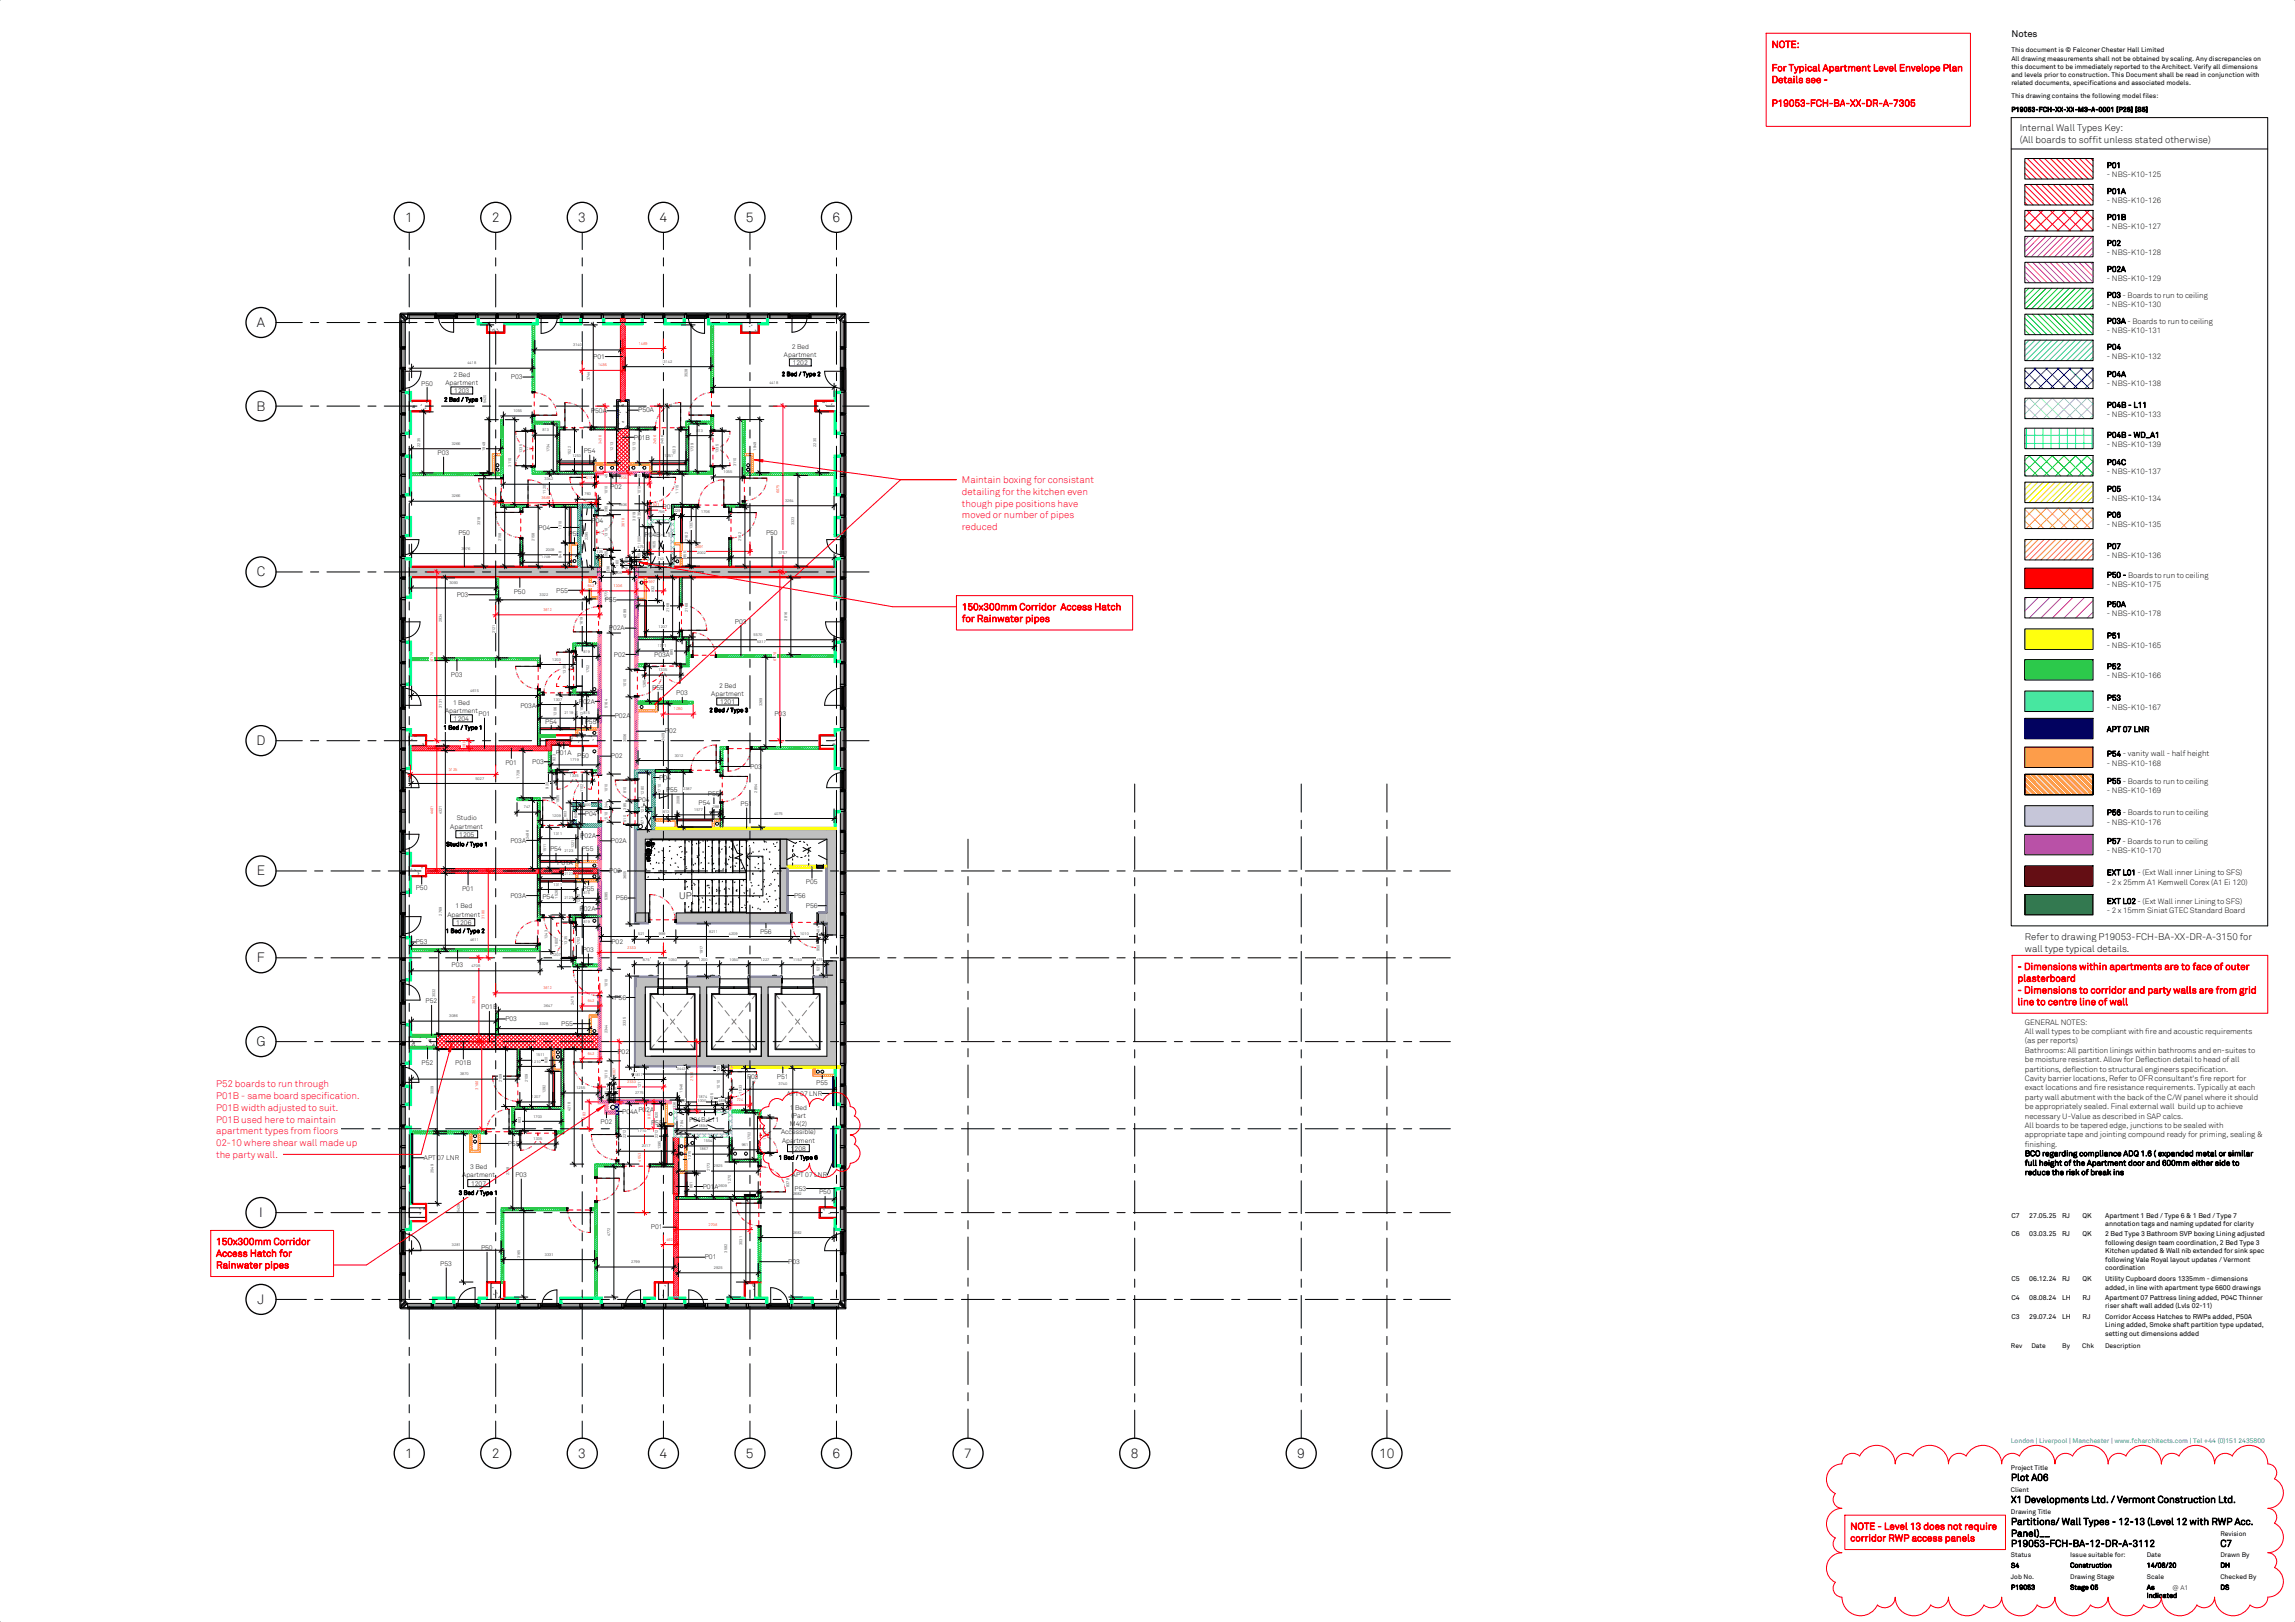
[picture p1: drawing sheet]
<svg xmlns="http://www.w3.org/2000/svg" width="841mm" height="594mm" viewBox="0 0 841 594" stroke-linecap="round" stroke-linejoin="round" font-family="sans-serif">
<defs><g id="words">
<g font-size="5">
<text x="148.5" y="81.2">1</text>
<text x="180.2" y="81.2">2</text>
<text x="211.9" y="81.2">3</text>
<text x="241.7" y="81.2">4</text>
<text x="273.4" y="81.2">5</text>
<text x="305.1" y="81.2">6</text>
<text x="94.1" y="119.8">A</text>
<text x="94" y="150.4">B</text>
<text x="94.1" y="211.1">C</text>
<text x="94" y="272.9">D</text>
<text x="94.1" y="320.6">E</text>
<text x="94.2" y="352.4">F</text>
<text x="93.9" y="383.1">G</text>
<text x="93.9" y="415.1">H</text>
<text x="95" y="445.7">I</text>
<text x="94.4" y="477.6">J</text>
<text x="148.5" y="533.9">1</text>
<text x="180.2" y="533.9">2</text>
<text x="211.9" y="533.9">3</text>
<text x="241.7" y="533.9">4</text>
<text x="273.4" y="533.9">5</text>
<text x="305.1" y="533.9">6</text>
<text x="353.3" y="533.9">7</text>
<text x="414.4" y="533.9">8</text>
<text x="475.4" y="533.9">9</text>
<text x="505.4" y="533.9">10</text>
</g>
<g font-size="3.5" fill="#f00">
<text x="649.2" y="17.5">NOTE:</text>
<text x="649.2" y="26.1">For Typical Apartment Level Envelope Plan</text>
<text x="649.2" y="30.4">Details see</text>
<text x="668.3" y="30.4">-</text>
<text x="649.2" y="39">P19053</text>
<text x="661.7" y="39">-FCH</text>
<text x="670.3" y="39">-</text>
<text x="671.9" y="39">BA-XX</text>
<text x="682.1" y="39">-</text>
<text x="683.7" y="39">DR</text>
<text x="688.4" y="39">-</text>
<text x="690" y="39">A-7305</text>
<text x="352.5" y="176.9">Maintain boxing for consistant</text>
<text x="352.5" y="181.2">detailing for the kitchen even</text>
<text x="352.5" y="185.5">though pipe positions have</text>
<text x="352.5" y="189.8">moved or number of pipes</text>
<text x="352.5" y="194.1">reduced</text>
<text x="352.5" y="223.5">150x300mm Corridor Access Hatch</text>
<text x="352.5" y="227.8">for Rainwater pipes</text>
<text x="739.4" y="355.2">-</text>
<text x="739.4" y="359.5">plasterboard</text>
<text x="741.7" y="355.2">Dimensions within apartments are to face of outer</text>
<text x="739.4" y="363.8">-</text>
<text x="741.7" y="363.8">Dimensions to corridor and party walls are from grid</text>
<text x="739.4" y="368.1">line to centre line of wall</text>
<text x="79.2" y="398.3">P52 boards to run through</text>
<text x="79.2" y="402.5">P01B</text>
<text x="79.2" y="406.8">P01B width adjusted to suit.</text>
<text x="88.4" y="402.5">-</text>
<text x="90.7" y="402.5">same board specification.</text>
<text x="79.2" y="411.1">P01B used here to maintain</text>
<text x="79.2" y="415.5">apartment types from floors</text>
<text x="79.2" y="419.8">02</text>
<text x="83.2" y="419.8">-</text>
<text x="84.7" y="419.8">10 where shear wall made up</text>
<text x="79.2" y="424.1">the party wall.</text>
<text x="79.2" y="456">150x300mm Corridor</text>
<text x="79.2" y="460.2">Access Hatch for</text>
<text x="79.2" y="464.5">Rainwater pipes</text>
<text x="678.1" y="560.2">NOTE</text>
<text x="688.1" y="560.2">-</text>
<text x="690.4" y="560.2">Level 13 does not require</text>
<text x="678.1" y="564.5">corridor RWP access panels</text>
</g>
<g font-size="3.5">
<text x="737.1" y="13.7">Notes</text>
<text x="740.2" y="47.9">Internal Wall Types Key:</text>
<text x="740.2" y="52.2">(All boards to soffit unless stated otherwise)</text>
<text x="248.9" y="329.3">UP</text>
<text x="742" y="344.3">Refer to drawing P19053-</text>
<text x="782.6" y="344.3">FCH-</text>
<text x="790.9" y="344.3">BA</text>
<text x="795.3" y="344.3">-</text>
<text x="796.9" y="344.3">XX-DR</text>
<text x="807" y="344.3">-</text>
<text x="808.5" y="344.3">A-3150 for</text>
<text x="742" y="348.6">wall type typical details.</text>
<text x="736.9" y="542.3">Plot A06</text>
<text x="736.9" y="550.4">X1 Developments Ltd. / Vermont Construction Ltd.</text>
<text x="736.9" y="558.5">Partitions/ Wall Types -</text>
<text x="736.9" y="562.8">Panel)__</text>
<text x="776.3" y="558.5">12-13 (Level 12 with RWP Acc.</text>
<text x="736.9" y="566.5">P19053</text>
<text x="749.4" y="566.5">-</text>
<text x="751" y="566.5">FCH</text>
<text x="758" y="566.5">-BA-12</text>
<text x="769.8" y="566.5">-</text>
<text x="771.4" y="566.5">DR</text>
<text x="776.2" y="566.5">-</text>
<text x="777.7" y="566.5">A-3112</text>
<text x="813.7" y="566.5">C7</text>
</g>
<g font-size="2.9">
<text x="772.1" y="138">P04A</text>
<text x="772.1" y="141.5">- NBS-K10-138</text>
<text x="772.1" y="268.1">APT 07 LNR</text>
</g>
<g font-size="2.8">
<text x="772.1" y="61.5">P01</text>
<text x="772.1" y="65">- NBS-K10-125</text>
<text x="772.1" y="71">P01A</text>
<text x="772.1" y="74.5">- NBS-K10-126</text>
<text x="772.1" y="80.5">P01B</text>
<text x="772.1" y="84">- NBS-K10-127</text>
<text x="772.1" y="90">P02</text>
<text x="772.1" y="93.5">- NBS-K10-128</text>
<text x="772.1" y="99.5">P02A</text>
<text x="772.1" y="103">- NBS-K10-129</text>
<text x="772.1" y="109">P03 - Boards to run to ceiling</text>
<text x="772.1" y="112.5">- NBS-K10-130</text>
<text x="772.1" y="118.5">P03A - Boards to run to ceiling</text>
<text x="772.1" y="122">- NBS-K10-131</text>
<text x="772.1" y="128">P04</text>
<text x="772.1" y="131.5">- NBS-K10-132</text>
<text x="772.1" y="149.3">P04B - L11</text>
<text x="772.1" y="152.7">- NBS-K10-133</text>
<text x="772.1" y="160.3">P04B - WD_A1</text>
<text x="772.1" y="163.7">- NBS-K10-139</text>
<text x="772.1" y="170.3">P04C</text>
<text x="772.1" y="173.7">- NBS-K10-137</text>
<text x="772.1" y="180">P05</text>
<text x="772.1" y="183.5">- NBS-K10-134</text>
<text x="772.1" y="189.5">P06</text>
<text x="772.1" y="193">- NBS-K10-135</text>
<text x="772.1" y="201">P07</text>
<text x="772.1" y="204.5">- NBS-K10-136</text>
<text x="772.1" y="211.5">P50 - Boards to run to ceiling</text>
<text x="772.1" y="215">- NBS-K10-175</text>
<text x="772.1" y="222.3">P50A</text>
<text x="772.1" y="225.7">- NBS-K10-178</text>
<text x="772.1" y="233.8">P51</text>
<text x="772.1" y="237.2">- NBS-K10-165</text>
<text x="772.1" y="245">P52</text>
<text x="772.1" y="248.5">- NBS-K10-166</text>
<text x="772.1" y="256.5">P53</text>
<text x="772.1" y="260">- NBS-K10-167</text>
<text x="772.1" y="277.1">P54 - vanity wall - half height</text>
<text x="772.1" y="280.5">- NBS-K10-168</text>
<text x="772.1" y="287">P55 - Boards to run to ceiling</text>
<text x="772.1" y="290.5">- NBS-K10-169</text>
<text x="772.1" y="298.6">P56 - Boards to run to ceiling</text>
<text x="772.1" y="302">- NBS-K10-176</text>
<text x="772.1" y="309.1">P57 - Boards to run to ceiling</text>
<text x="772.1" y="312.5">- NBS-K10-170</text>
<text x="772.1" y="320.5">EXT L01 - (Ext Wall inner Lining to SFS)</text>
<text x="772.1" y="324">- 2 x 25mm A1 Kemwell Corex (A1 Ei 120)</text>
<text x="772.1" y="331">EXT L02 - (Ext Wall inner Lining to SFS)</text>
<text x="772.1" y="334.5">- 2 x 15mm Siniat GTEC Standard Board</text>
<text x="742" y="375.3">GENERAL NOTES:</text>
<text x="742" y="378.8">All wall types to be compliant with fire and acoustic requirements</text>
<text x="742" y="382.2">(as per reports)</text>
<text x="742" y="385.6">Bathrooms: All partition linings within bathrooms and en-suites to</text>
<text x="742" y="389.1">be moisture resistant. Allow for Deflection detail to head of all</text>
<text x="742" y="392.5">partitions, deflection to structural engineers specification.</text>
<text x="742" y="395.9">Cavity barrier locations, Refer to OFR consultant's fire report for</text>
<text x="742" y="399.4">exact locations and fire resistance requirements. Typically at each</text>
<text x="742" y="402.8">party wall abutment with the back of the C/W panel where it should</text>
<text x="742" y="406.3">be appropriately sealed. Final external wall build up to achieve</text>
<text x="742" y="409.7">necessary U-Value as described in SAP calcs.</text>
<text x="742" y="413.2">All boards to be tapered edge, junctions to be sealed with</text>
<text x="742" y="416.6">appropriate tape and jointing compound ready for priming, sealing &amp;</text>
<text x="742" y="420">finishing.</text>
<text x="742" y="423.5">BCO regarding compliance ADQ 1.6 ( expanded metal or similar</text>
<text x="742" y="426.9">full height of the Apartment door and 600mm either side to</text>
<text x="742" y="430.4">reduce the risk of break ins</text>
</g>
<g font-size="2.5">
<text x="737.1" y="35.8">This drawing contains the following model files:</text>
<text x="737.1" y="40.9">P19053</text>
<text x="746" y="40.9">-FCH-</text>
<text x="753.2" y="40.9">XX</text>
<text x="756.2" y="40.9">-XX</text>
<text x="760.4" y="40.9">-</text>
<text x="761.5" y="40.9">M3-A-</text>
<text x="769" y="40.9">0001 [P26] [S5]</text>
<text x="217.4" y="131.4">P01</text>
<text x="154.3" y="141.2">P50</text>
<text x="187.2" y="138.9">P03</text>
<text x="216.6" y="151.3">P50A</text>
<text x="233.9" y="151">P50A</text>
<text x="232.3" y="161">P01B</text>
<text x="160.4" y="166.7">P03</text>
<text x="214" y="166">P54</text>
<text x="223.6" y="179.2">P02</text>
<text x="216.8" y="191.4">P04</text>
<text x="242.8" y="186.4">P02</text>
<text x="168" y="195.8">P50</text>
<text x="197.4" y="194">P04</text>
<text x="208.3" y="196.2">P55</text>
<text x="236.2" y="196.6">P04B-L11</text>
<text x="280.7" y="195.8">P50</text>
<text x="167.4" y="218.7">P03</text>
<text x="188.3" y="217.4">P50</text>
<text x="203.9" y="217">P55</text>
<text x="221.6" y="220.5">P55</text>
<text x="223.1" y="230.9">P02A</text>
<text x="269.3" y="228.5">P03</text>
<text x="225" y="240.5">P02</text>
<text x="239.7" y="240.5">P03A</text>
<text x="165.3" y="248">P03</text>
<text x="212.2" y="257.7">P02A</text>
<text x="239" y="252.8">P55</text>
<text x="247.8" y="254.7">P03</text>
<text x="263.9" y="257.8">1201</text>
<text x="175.4" y="262.3">P01</text>
<text x="190.7" y="259.4">P03A</text>
<text x="225.3" y="263">P02A</text>
<text x="283.8" y="262.1">P03</text>
<text x="199.8" y="265">P54</text>
<text x="214.3" y="265">P55</text>
<text x="243.7" y="268.6">P02</text>
<text x="185.2" y="280.1">P01</text>
<text x="195.1" y="279.8">P03</text>
<text x="203.7" y="276.5">P01A</text>
<text x="211.6" y="277.5">P50</text>
<text x="223.9" y="277.7">P02</text>
<text x="274.9" y="281.5">P03</text>
<text x="241.6" y="285.6">P04</text>
<text x="233.8" y="293.7">P04</text>
<text x="214.4" y="299">P04</text>
<text x="271.4" y="295.3">P51</text>
<text x="187" y="308.6">P03A</text>
<text x="201.6" y="311.8">P54</text>
<text x="212.7" y="306.9">P02A</text>
<text x="213.2" y="311.8">P55</text>
<text x="223.9" y="308.8">P02A</text>
<text x="204.2" y="316.7">P01A</text>
<text x="223.3" y="319.7">P02</text>
<text x="295.4" y="324">P05</text>
<text x="152.4" y="326.1">P50</text>
<text x="169.4" y="326.4">P01</text>
<text x="187" y="328.8">P03A</text>
<text x="198.8" y="329.4">P54</text>
<text x="213.5" y="326.4">P55</text>
<text x="225.7" y="329.7">P56</text>
<text x="212.4" y="333.7">P02A</text>
<text x="152.4" y="345.8">P53</text>
<text x="224.1" y="345.6">P02</text>
<text x="278.5" y="342.2">P56</text>
<text x="213.4" y="348.7">P03</text>
<text x="165.5" y="354.3">P03</text>
<text x="156" y="367.5">P52</text>
<text x="176.4" y="369.7">P01B</text>
<text x="225.2" y="366.1">P56</text>
<text x="185.2" y="374">P03</text>
<text x="205.7" y="375.8">P55</text>
<text x="226.3" y="386">P02</text>
<text x="154.5" y="390.2">P52</text>
<text x="166.8" y="390.2">P01B</text>
<text x="273.8" y="395.3">P03</text>
<text x="284.7" y="395.3">P51</text>
<text x="299.1" y="397.4">P55</text>
<text x="238.6" y="412.1">P55</text>
<text x="252.6" y="411">P04B-L11</text>
<text x="186.1" y="419.6">P55</text>
<text x="155.3" y="424.9">APT 07 LNR</text>
<text x="188.8" y="431.1">P03</text>
<text x="257.5" y="435.4">P01A</text>
<text x="291.2" y="436.1">P53</text>
<text x="300.2" y="437.5">P50</text>
<text x="737.1" y="446">C7</text>
<text x="743.6" y="446">27.05.25</text>
<text x="755.6" y="446">RJ</text>
<text x="763.2" y="446">QK</text>
<text x="771.5" y="446">Apartment 1 Bed / Type 6 &amp; 1 Bed / Type 7</text>
<text x="771.5" y="449.1">annotation tags and naming updated for clarity</text>
<text x="238.5" y="450.3">P01</text>
<text x="737.1" y="452.9">C6</text>
<text x="743.6" y="452.9">03.03.25</text>
<text x="755.6" y="452.9">RJ</text>
<text x="763.2" y="452.9">QK</text>
<text x="771.5" y="452.9">2 Bed Type 3 Bathroom SVP boxing Lining adjusted</text>
<text x="771.5" y="456">following design team coordination, 2 Bed Type 3</text>
<text x="176.3" y="458">P50</text>
<text x="258.3" y="461.3">P01</text>
<text x="771.5" y="459.1">Kitchen updated &amp; Wall nib extended for sink spec</text>
<text x="161.4" y="463.7">P53</text>
<text x="288.9" y="462.9">P03</text>
<text x="771.5" y="462.2">following Vale Royal layout updates / Vermont</text>
<text x="771.5" y="465.3">coordination</text>
<text x="737.1" y="469.2">C5</text>
<text x="743.6" y="469.2">06.12.24</text>
<text x="755.6" y="469.2">RJ</text>
<text x="763.2" y="469.2">QK</text>
<text x="771.5" y="469.2">Utility Cupboard doors 1335mm - dimensions</text>
<text x="771.5" y="472.3">added, in line with apartment type 6600 drawings</text>
<text x="737.1" y="476.1">C4</text>
<text x="743.6" y="476.1">08.08.24</text>
<text x="755.6" y="476.1">LH</text>
<text x="763.2" y="476.1">RJ</text>
<text x="771.5" y="476.1">Apartment 07 Pattress lining added, P04C Thinner</text>
<text x="771.5" y="479.2">riser shaft wall added (Lvls 02-11)</text>
<text x="737.1" y="483">C3</text>
<text x="743.6" y="483">29.07.24</text>
<text x="755.6" y="483">LH</text>
<text x="763.2" y="483">RJ</text>
<text x="771.5" y="483">Corridor Access Hatches to RWPs added, P50A</text>
<text x="771.5" y="486.1">Lining added, Smoke shaft partition type updated,</text>
<text x="771.5" y="489.2">setting out dimensions added</text>
<text x="736.9" y="493.9">Rev</text>
<text x="744.5" y="493.9">Date</text>
<text x="755.8" y="493.9">By</text>
<text x="763.1" y="493.9">Chk</text>
<text x="771.4" y="493.9">Description</text>
<text x="736.9" y="538.2">Project Title</text>
<text x="736.9" y="546.4">Client</text>
<text x="736.9" y="554.4">Drawing Title</text>
<text x="736.9" y="562.5">Drawing No.</text>
<text x="813.7" y="562.5">Revision</text>
<text x="736.9" y="570.3">Status</text>
<text x="736.9" y="574.2">S4</text>
<text x="758.6" y="570.3">Issue suitable for:</text>
<text x="758.6" y="574.1">Construction</text>
<text x="786.7" y="570.3">Date</text>
<text x="786.7" y="574.1">14/08/20</text>
<text x="813.7" y="570.3">Drawn By</text>
<text x="813.7" y="574.1">DH</text>
<text x="736.9" y="578.4">Job No.</text>
<text x="758.6" y="578.4">Drawing Stage</text>
<text x="786.7" y="578.4">Scale</text>
<text x="813.7" y="578.4">Checked By</text>
<text x="736.9" y="582.2">P19053</text>
<text x="758.6" y="582.2">Stage 05</text>
<text x="796.2" y="582.2">@ A1</text>
<text x="813.7" y="582.2">DS</text>
</g>
<text font-size="2.5" fill="#0096d6" x="736.9" y="528.5">London | Liverpool | Manchester | www.fcharchitects.com | Tel +44 (0)151 2435800</text>
<g font-size="2.4">
<text x="737.1" y="19.1">This document is © Falconer Chester Hall Limited</text>
<text x="737.1" y="22.2">All drawing measurements shall not be obtained by scaling. Any discrepancies on</text>
<text x="737.1" y="25.2">this document to be immediately reported to the Architect. Verify all dimensions</text>
<text x="737.1" y="28.2">and levels prior to construction. This Document shall be read in conjunction with</text>
<text x="737.1" y="31.3">related documents, specifications and associated models.</text>
<text x="287.3" y="130.7">Apartment</text>
<text x="290.2" y="127.7">2 Bed</text>
<text x="166.1" y="138">2 Bed</text>
<text x="290.5" y="133.6">1202</text>
<text x="163.2" y="141">Apartment</text>
<text x="166.5" y="143.9">1203</text>
<text x="263.6" y="251.9">2 Bed</text>
<text x="260.6" y="254.9">Apartment</text>
<text x="163.1" y="261">Apartment</text>
<text x="166" y="258.1">1 Bed</text>
<text x="166.3" y="264">1204</text>
<text x="244.1" y="290.1">P55</text>
<text x="259.4" y="291.5">P55</text>
<text x="256" y="294.8">P54</text>
<text x="165" y="303.5">Apartment</text>
<text x="167.4" y="300.5">Studio</text>
<text x="168.3" y="306.4">1205</text>
<text x="291" y="328.8">P56</text>
<text x="164" y="335.7">Apartment</text>
<text x="166.9" y="332.7">1 Bed</text>
<text x="295.4" y="332.5">P56</text>
<text x="167.2" y="338.6">1206</text>
<text x="288.4" y="401.3">APT 07 LNR</text>
<text x="228" y="407.9">P04AP02A</text>
<text x="289.5" y="406.6">1 Bed</text>
<text x="220.1" y="411.8">P02</text>
<text x="289.4" y="412.5">M4(2)</text>
<text x="289.9" y="409.6">(Part</text>
<text x="286.2" y="415.5">Accessible)</text>
<text x="286.6" y="418.5">Apartment</text>
<text x="289.8" y="421.4">1208</text>
<text x="169.4" y="431.3">Apartment</text>
<text x="172.3" y="428.3">3 Bed</text>
<text x="290.2" y="431.2">APT 07 LNR</text>
<text x="172.6" y="434.2">1207</text>
<text x="786.7" y="582.2">As</text>
<text x="786.7" y="585.2">indicated</text>
</g>
<g font-size="2.1">
<text x="286.5" y="137.7">2 Bed / Type 2</text>
<text x="162.8" y="147.1">2 Bed / Type 1</text>
<text x="259.9" y="260.8">2 Bed / Type 3</text>
<text x="162.5" y="267.2">1 Bed / Type 1</text>
<text x="163.5" y="309.9">Studio / Type 1</text>
<text x="163.3" y="341.7">1 Bed / Type 2</text>
<text x="285.4" y="424.7">1 Bed / Type 6</text>
<text x="168.1" y="437.6">3 Bed / Type 1</text>
</g>
<g font-size="1.4">
<text x="210.1" y="126.8">3140</text>
<text x="171.3" y="133.4">4418</text>
<text x="243.2" y="132.9">3142</text>
<text x="216.1" y="139.3" transform="rotate(-90 216.1 139.3)">3744</text>
<text x="251.9" y="138.3" transform="rotate(-90 251.9 138.3)">3528</text>
<text x="282" y="140.5">4418</text>
<text x="178.1" y="147.7" transform="rotate(-90 178.1 147.7)">5420</text>
<text x="188.1" y="150.9">1055</text>
<text x="198.8" y="157.9">813</text>
<text x="255.2" y="158.1">813</text>
<text x="154" y="163.7" transform="rotate(-90 154 163.7)">2235</text>
<text x="165.5" y="162.9">3266</text>
<text x="177.8" y="165.1" transform="rotate(-90 177.8 165.1)">1949</text>
<text x="191.3" y="165.9" transform="rotate(-90 191.3 165.9)">1335</text>
<text x="201.4" y="165.6" transform="rotate(-90 201.4 165.6)">1734</text>
<text x="209.2" y="166.6" transform="rotate(-90 209.2 166.6)">1522</text>
<text x="209.7" y="167.4">1253</text>
<text x="224.7" y="165.1" transform="rotate(-90 224.7 165.1)">1213</text>
<text x="232.9" y="165.1" transform="rotate(-90 232.9 165.1)">1213</text>
<text x="243.1" y="162.6" transform="rotate(-90 243.1 162.6)">2456</text>
<text x="243.5" y="167.3">1251</text>
<text x="247.5" y="166.6" transform="rotate(-90 247.5 166.6)">1523</text>
<text x="254.1" y="165.6" transform="rotate(-90 254.1 165.6)">1739</text>
<text x="263.4" y="165.9" transform="rotate(-90 263.4 165.9)">1335</text>
<text x="277.1" y="165" transform="rotate(-90 277.1 165)">1949</text>
<text x="299" y="163.6" transform="rotate(-90 299 163.6)">2230</text>
<text x="187.3" y="170.9" transform="rotate(-90 187.3 170.9)">3110</text>
<text x="265.1" y="173.3">1055</text>
<text x="269.8" y="170.8" transform="rotate(-90 269.8 170.8)">3110</text>
<text x="199.6" y="176">3342</text>
<text x="222.6" y="175" transform="rotate(-90 222.6 175)">45</text>
<text x="234.7" y="175" transform="rotate(-90 234.7 175)">45</text>
<text x="165.5" y="182.2">3266</text>
<text x="200" y="180.8" transform="rotate(-90 200 180.8)">1120</text>
<text x="214.2" y="181.4">760</text>
<text x="222.6" y="181.1" transform="rotate(-90 222.6 181.1)">1010</text>
<text x="226.6" y="185.4">1806</text>
<text x="234.7" y="181.1" transform="rotate(-90 234.7 181.1)">1010</text>
<text x="248.6" y="180.8" transform="rotate(-90 248.6 180.8)">1115</text>
<text x="287.7" y="183.8">3264</text>
<text x="222.6" y="187.7" transform="rotate(-90 222.6 187.7)">395</text>
<text x="232.9" y="190.6" transform="rotate(-90 232.9 190.6)">3019</text>
<text x="234.7" y="189.9" transform="rotate(-90 234.7 189.9)">836</text>
<text x="241.1" y="187.8">756</text>
<text x="247" y="187.4">229</text>
<text x="257" y="187.8">1706</text>
<text x="176" y="192.4" transform="rotate(-90 176 192.4)">3318</text>
<text x="205.8" y="194" transform="rotate(-90 205.8 194)">1310</text>
<text x="215.5" y="197.9" transform="rotate(-90 215.5 197.9)">2295</text>
<text x="222.6" y="196.6" transform="rotate(-90 222.6 196.6)">1310</text>
<text x="253.8" y="193.9" transform="rotate(-90 253.8 193.9)">1307</text>
<text x="291.1" y="192.4" transform="rotate(-90 291.1 192.4)">3323</text>
<text x="169.1" y="201.3">3976</text>
<text x="183.6" y="198.2" transform="rotate(-90 183.6 198.2)">2158</text>
<text x="195.9" y="198.2" transform="rotate(-90 195.9 198.2)">2158</text>
<text x="200" y="201.8">2009</text>
<text x="218.6" y="202.5">125</text>
<text x="233.6" y="200.6">475</text>
<text x="234.7" y="199.5" transform="rotate(-90 234.7 199.5)">1000</text>
<text x="240.2" y="201.2" transform="rotate(-90 240.2 201.2)">1625</text>
<text x="252" y="198.2" transform="rotate(-90 252 198.2)">2162</text>
<text x="255.5" y="202.9">2002</text>
<text x="271.7" y="198.2" transform="rotate(-90 271.7 198.2)">2162</text>
<text x="285.3" y="202.9">3757</text>
<text x="198.5" y="204.5">1709</text>
<text x="205.8" y="204.3" transform="rotate(-90 205.8 204.3)">848</text>
<text x="222.6" y="204.1" transform="rotate(-90 222.6 204.1)">255</text>
<text x="223.4" y="209.5" transform="rotate(-90 223.4 209.5)">236</text>
<text x="226.7" y="207.5" transform="rotate(-90 226.7 207.5)">160</text>
<text x="230.1" y="208.2" transform="rotate(-90 230.1 208.2)">61</text>
<text x="230.1" y="206" transform="rotate(-90 230.1 206)">60</text>
<text x="234.7" y="204.7" transform="rotate(-90 234.7 204.7)">125</text>
<text x="241" y="205.1">743</text>
<text x="251.5" y="204.3" transform="rotate(-90 251.5 204.3)">855</text>
<text x="164.7" y="213.9">3093</text>
<text x="224.9" y="210.1">1206</text>
<text x="197.7" y="218.3">3322</text>
<text x="222.6" y="219.6" transform="rotate(-90 222.6 219.6)">2773</text>
<text x="239.7" y="217" transform="rotate(-90 239.7 217)">832</text>
<text x="239.8" y="220.5">1518</text>
<text x="161.9" y="227.9" transform="rotate(-90 161.9 227.9)">2934</text>
<text x="229.5" y="226.3" transform="rotate(-90 229.5 226.3)">4099</text>
<text x="245.2" y="224.1" transform="rotate(-90 245.2 224.1)">2168</text>
<text x="252" y="224.1" transform="rotate(-90 252 224.1)">2168</text>
<text x="288.5" y="227.3" transform="rotate(-90 288.5 227.3)">2816</text>
<text x="181.4" y="232" transform="rotate(-90 181.4 232)">2121</text>
<text x="213.6" y="229.1" transform="rotate(-90 213.6 229.1)">1619</text>
<text x="241.3" y="230">1207</text>
<text x="276.2" y="232.9">5570</text>
<text x="213.8" y="239">819</text>
<text x="241" y="237">1771</text>
<text x="246.5" y="239.9" transform="rotate(-90 246.5 239.9)">895</text>
<text x="277.5" y="235.5">5317</text>
<text x="202.4" y="242">1203</text>
<text x="241.3" y="245.9">1335</text>
<text x="207.3" y="246.8" transform="rotate(-90 207.3 246.8)">1335</text>
<text x="215.9" y="246.7" transform="rotate(-90 215.9 246.7)">1702</text>
<text x="229.5" y="251.8" transform="rotate(-90 229.5 251.8)">1010</text>
<text x="172.3" y="253.3">4615</text>
<text x="202.9" y="256.6">1307</text>
<text x="236.7" y="252.1" transform="rotate(-90 236.7 252.1)">1265</text>
<text x="161.9" y="259.2" transform="rotate(-90 161.9 259.2)">3131</text>
<text x="203.9" y="262.2" transform="rotate(-90 203.9 262.2)">1206</text>
<text x="206.9" y="261.6">2119</text>
<text x="211.8" y="263.5" transform="rotate(-90 211.8 263.5)">1464</text>
<text x="213.7" y="262.2" transform="rotate(-90 213.7 262.2)">1210</text>
<text x="213.8" y="261.6">815</text>
<text x="222.6" y="259.3" transform="rotate(-90 222.6 259.3)">5164</text>
<text x="279.3" y="258.7" transform="rotate(-90 279.3 258.7)">3269</text>
<text x="229.5" y="271.9" transform="rotate(-90 229.5 271.9)">3006</text>
<text x="243.6" y="271.5" transform="rotate(-90 243.6 271.5)">2409</text>
<text x="203.6" y="278.7" transform="rotate(-90 203.6 278.7)">923</text>
<text x="208.9" y="278.8">1719</text>
<text x="247.2" y="277.1">3012</text>
<text x="174.2" y="285.5">5027</text>
<text x="190.4" y="285.2" transform="rotate(-90 190.4 285.2)">1728</text>
<text x="208.9" y="284.7">1335</text>
<text x="201" y="288.8" transform="rotate(-90 201 288.8)">920</text>
<text x="213.8" y="290.2" transform="rotate(-90 213.8 290.2)">1102</text>
<text x="222.6" y="290.2" transform="rotate(-90 222.6 290.2)">1010</text>
<text x="229.5" y="290.6" transform="rotate(-90 229.5 290.6)">810</text>
<text x="235.9" y="291.1" transform="rotate(-90 235.9 291.1)">1280</text>
<text x="242.1" y="290.4" transform="rotate(-90 242.1 290.4)">1710</text>
<text x="250.4" y="289.5">2387</text>
<text x="277.5" y="290.3" transform="rotate(-90 277.5 290.3)">2854</text>
<text x="161.9" y="298.2" transform="rotate(-90 161.9 298.2)">4321</text>
<text x="192" y="296.1">747</text>
<text x="202.3" y="299.1">1209</text>
<text x="205" y="294.2" transform="rotate(-90 205 294.2)">1905</text>
<text x="207.6" y="299.3" transform="rotate(-90 207.6 299.3)">803</text>
<text x="211.5" y="299.7" transform="rotate(-90 211.5 299.7)">649</text>
<text x="214" y="295.1">800</text>
<text x="222.6" y="299.8" transform="rotate(-90 222.6 299.8)">510</text>
<text x="222.6" y="296.1" transform="rotate(-90 222.6 296.1)">244</text>
<text x="229.5" y="296.5" transform="rotate(-90 229.5 296.5)">385</text>
<text x="235.9" y="297.7" transform="rotate(-90 235.9 297.7)">125</text>
<text x="242.9" y="297.6">813</text>
<text x="249.1" y="294.5" transform="rotate(-90 249.1 294.5)">2008</text>
<text x="254.4" y="297.1">1577</text>
<text x="261.3" y="296">288</text>
<text x="283.7" y="298.4">4075</text>
<text x="202.8" y="305.8">1311</text>
<text x="229.5" y="301" transform="rotate(-90 229.5 301)">510</text>
<text x="235.9" y="301.7" transform="rotate(-90 235.9 301.7)">671</text>
<text x="193.8" y="307.3" transform="rotate(-90 193.8 307.3)">2496</text>
<text x="206.9" y="312">2123</text>
<text x="210.5" y="310.7" transform="rotate(-90 210.5 310.7)">1221</text>
<text x="200.2" y="312.2" transform="rotate(-90 200.2 312.2)">1511</text>
<text x="206.9" y="320.4">2123</text>
<text x="229.5" y="322" transform="rotate(-90 229.5 322)">3605</text>
<text x="202.8" y="324.4">1311</text>
<text x="204.4" y="329.1" transform="rotate(-90 204.4 329.1)">1526</text>
<text x="206.9" y="329.2">2123</text>
<text x="213.8" y="327.6">815</text>
<text x="222.6" y="329.7" transform="rotate(-90 222.6 329.7)">5385</text>
<text x="161.9" y="335.3" transform="rotate(-90 161.9 335.3)">2769</text>
<text x="212.5" y="330.7" transform="rotate(-90 212.5 330.7)">1210</text>
<text x="213.8" y="337.9">819</text>
<text x="259.9" y="341.6">8211</text>
<text x="300.3" y="341.6" transform="rotate(-90 300.3 341.6)">404</text>
<text x="172.3" y="344.8">4611</text>
<text x="200.6" y="343.9" transform="rotate(-90 200.6 343.9)">1243</text>
<text x="204.4" y="346.7" transform="rotate(-90 204.4 346.7)">1800</text>
<text x="207.9" y="346" transform="rotate(-90 207.9 346)">1335</text>
<text x="212.5" y="346.2" transform="rotate(-90 212.5 346.2)">1703</text>
<text x="233.9" y="342.6">521</text>
<text x="241.5" y="342.6">999</text>
<text x="267.1" y="342.6">4209</text>
<text x="293.2" y="342.6">1010</text>
<text x="300" y="342.6">266</text>
<text x="202.3" y="350.3">1207</text>
<text x="235.6" y="351.9">875</text>
<text x="244.9" y="351.9">1050</text>
<text x="256.1" y="351.9">1200</text>
<text x="257.6" y="349.6" transform="rotate(-90 257.6 349.6)">1917</text>
<text x="267.4" y="351.9">1050</text>
<text x="278.7" y="351.9">1227</text>
<text x="290.6" y="351.9">1153</text>
<text x="299.2" y="351.9">475</text>
<text x="300.3" y="348.4" transform="rotate(-90 300.3 348.4)">950</text>
<text x="172.8" y="354.2">4708</text>
<text x="300.3" y="355.8" transform="rotate(-90 300.3 355.8)">521</text>
<text x="159.4" y="365.3" transform="rotate(-90 159.4 365.3)">3032</text>
<text x="222.6" y="361.7" transform="rotate(-90 222.6 361.7)">1010</text>
<text x="199.3" y="368.9">3647</text>
<text x="210.3" y="368.1" transform="rotate(-90 210.3 368.1)">2475</text>
<text x="164.6" y="372.6">3086</text>
<text x="197.7" y="375.3">3328</text>
<text x="229.4" y="375.8" transform="rotate(-90 229.4 375.8)">3335</text>
<text x="222.6" y="378.5" transform="rotate(-90 222.6 378.5)">2344</text>
<text x="194.9" y="389.2">1210</text>
<text x="196.4" y="386.9">1511</text>
<text x="200.6" y="389.5" transform="rotate(-90 200.6 389.5)">820</text>
<text x="168.6" y="393.8">3870</text>
<text x="222.6" y="395.2" transform="rotate(-90 222.6 395.2)">1010</text>
<text x="222.9" y="395.7">160</text>
<text x="232.4" y="394">1817</text>
<text x="248.1" y="392">3443</text>
<text x="263.7" y="392.7" transform="rotate(-90 263.7 392.7)">125</text>
<text x="158.9" y="400.9" transform="rotate(-90 158.9 400.9)">3009</text>
<text x="183.9" y="396.3" transform="rotate(-90 183.9 396.3)">2109</text>
<text x="193.5" y="396.3" transform="rotate(-90 193.5 396.3)">2109</text>
<text x="199.9" y="400.4" transform="rotate(-90 199.9 400.4)">1292</text>
<text x="211.2" y="398.9">1255</text>
<text x="222.3" y="399.1">46</text>
<text x="222.6" y="402" transform="rotate(-90 222.6 402)">425</text>
<text x="224.4" y="399.1">46</text>
<text x="232.7" y="400.6">2775</text>
<text x="234.9" y="398.5" transform="rotate(-90 234.9 398.5)">1211</text>
<text x="250.1" y="400.2" transform="rotate(-90 250.1 400.2)">1546</text>
<text x="263.7" y="398.8" transform="rotate(-90 263.7 398.8)">1010</text>
<text x="271.9" y="400.6" transform="rotate(-90 271.9 400.6)">1533</text>
<text x="285.3" y="397.5">3740</text>
<text x="194.9" y="402.2">1207</text>
<text x="209.1" y="406.9" transform="rotate(-90 209.1 406.9)">4218</text>
<text x="247.6" y="405.8" transform="rotate(-90 247.6 405.8)">336</text>
<text x="249" y="403.5">400</text>
<text x="255.6" y="403.5">1000</text>
<text x="255.9" y="402.2">1874</text>
<text x="261.3" y="402.8" transform="rotate(-90 261.3 402.8)">405</text>
<text x="263.4" y="403.5">468</text>
<text x="190.9" y="411.5" transform="rotate(-90 190.9 411.5)">803</text>
<text x="195.5" y="409.3">1703</text>
<text x="241" y="409.6" transform="rotate(-90 241 409.6)">820</text>
<text x="250.4" y="412.6" transform="rotate(-90 250.4 412.6)">784</text>
<text x="255.9" y="412.8">1894</text>
<text x="195.5" y="417.6">1335</text>
<text x="229.4" y="416.9" transform="rotate(-90 229.4 416.9)">2212</text>
<text x="233.7" y="414.7">1710</text>
<text x="241" y="416.9" transform="rotate(-90 241 416.9)">2212</text>
<text x="257.9" y="418.3">1554</text>
<text x="271.8" y="419.7">961</text>
<text x="275" y="417.7" transform="rotate(-90 275 417.7)">1702</text>
<text x="280.8" y="417.4" transform="rotate(-90 280.8 417.4)">1335</text>
<text x="235.2" y="420.2">2017</text>
<text x="242.1" y="421" transform="rotate(-90 242.1 421)">1395</text>
<text x="253.2" y="424.7" transform="rotate(-90 253.2 424.7)">1315</text>
<text x="256.3" y="421.3">1867</text>
<text x="158.9" y="429.6" transform="rotate(-90 158.9 429.6)">2549</text>
<text x="186.6" y="430.5" transform="rotate(-90 186.6 430.5)">2718</text>
<text x="260.1" y="429" transform="rotate(-90 260.1 429)">2173</text>
<text x="261.6" y="427.5">2925</text>
<text x="253.8" y="435.2" transform="rotate(-90 253.8 435.2)">861</text>
<text x="263.2" y="434.9">2609</text>
<text x="267.8" y="433.5" transform="rotate(-90 267.8 433.5)">1270</text>
<text x="289.2" y="434.8" transform="rotate(-90 289.2 434.8)">8378</text>
<text x="290.6" y="437.7">2682</text>
<text x="168.5" y="444" transform="rotate(-90 168.5 444)">5429</text>
<text x="223.6" y="452.8" transform="rotate(-90 223.6 452.8)">4772</text>
<text x="290.6" y="451.8">2682</text>
<text x="165.6" y="456.5">3281</text>
<text x="190.6" y="460.9" transform="rotate(-90 190.6 460.9)">3165</text>
<text x="199.7" y="460">3331</text>
<text x="266.5" y="458.8" transform="rotate(-90 266.5 458.8)">3582</text>
<text x="272" y="456" transform="rotate(-90 272 456)">3031</text>
<text x="231.3" y="462.6">2799</text>
<text x="261.6" y="464.8">2925</text>
</g>
<g font-size="1.4" fill="#f00">
<text x="234.1" y="126.3">1489</text>
<text x="219.2" y="134.2">1486</text>
<text x="220.4" y="162.6" transform="rotate(-90 220.4 162.6)">2456</text>
<text x="240.4" y="162.6" transform="rotate(-90 240.4 162.6)">2456</text>
<text x="214.7" y="175.5">518</text>
<text x="226.6" y="175.5">1936</text>
<text x="198.5" y="182.7">3688</text>
<text x="239.3" y="185.4">521</text>
<text x="285.6" y="180.7" transform="rotate(-90 285.6 180.7)">6075</text>
<text x="228.9" y="193" transform="rotate(-90 228.9 193)">3619</text>
<text x="254.7" y="200.6">3691</text>
<text x="215.4" y="215">642</text>
<text x="224.9" y="215">1336</text>
<text x="237.6" y="213.6">997</text>
<text x="199.1" y="223.8">3812</text>
<text x="158.7" y="242" transform="rotate(-90 158.7 242)">6179</text>
<text x="284.5" y="242" transform="rotate(-90 284.5 242)">6179</text>
<text x="247" y="260.1">1090</text>
<text x="170.5" y="273.9" transform="rotate(-90 170.5 273.9)">280</text>
<text x="164.4" y="282.2">3125</text>
<text x="158.7" y="298.2" transform="rotate(-90 158.7 298.2)">4491</text>
<text x="177.6" y="336.5" transform="rotate(-90 177.6 336.5)">3180</text>
<text x="229.8" y="347.4">2333</text>
<text x="199.1" y="362.3">3812</text>
<text x="174.2" y="367.8" transform="rotate(-90 174.2 367.8)">3070</text>
<text x="215.4" y="367.1">642</text>
<text x="215.4" y="386.4">642</text>
<text x="225.6" y="394.2" transform="rotate(-90 225.6 394.2)">2207</text>
<text x="254" y="395.8" transform="rotate(-90 254 395.8)">2536</text>
<text x="175.2" y="399.1" transform="rotate(-90 175.2 399.1)">3190</text>
<text x="229.8" y="396.7">2333</text>
<text x="270" y="403.3">724</text>
<text x="214.6" y="409.7" transform="rotate(-90 214.6 409.7)">983</text>
<text x="238.3" y="409.7" transform="rotate(-90 238.3 409.7)">983</text>
<text x="234.9" y="425.5" transform="rotate(-90 234.9 425.5)">4053</text>
<text x="259.7" y="448.9">2708</text>
<text x="244.2" y="454.4">462</text>
</g>
</g></defs>
<g fill="#c0c0c0">
<path d="M233 303.8h70v3.6h-70z"/>
<path d="M233 307.4h3.5v30.5h-3.5z"/>
<path d="M233 334.4h70v3.5h-70z"/>
<path d="M303 303.8h3.5v83.1h-3.5z"/>
<path d="M233 358h70v3.5h-70z"/>
<path d="M233 361.5h3.5v25.4h-3.5z"/>
<path d="M233 386.9h73.5v3.5h-73.5z"/>
<path d="M279 361.5h2.5v25.4h-2.5z"/>
<path d="M256.5 361.5h2.5v25.4h-2.5z"/>
<path d="M150 207.8h69v3.4h-69z"/>
</g>
<path d="M234 256.8h18v1h-18z" fill="#fff"/>
<path d="M234 207.8h72.5v3.4h-72.5z" fill="#c0c0c0"/>
<g fill="#fff">
<path d="M196.9 319.9h1.1v16.2h-1.1z"/>
<path d="M198 335.1h22.5v1h-22.5z"/>
</g>
<g fill="#ff8000">
<path d="M211 319.9h.8v3.1h-.8z"/>
<path d="M211.8 322.2h7.3v.8h-7.3z"/>
</g>
<g fill="#fff">
<path d="M196.9 336.1h1.1v12.5h-1.1z"/>
<path d="M150.9 347.5h46v1.1h-46z"/>
<path d="M210 353.1h9.1v1h-9.1z"/>
<path d="M210 336.1h1v17h-1z"/>
<path d="M181.7 371.3h1v7.9h-1z"/>
</g>
<g fill="#0ff">
<path d="M148.5 326.3h2.4v.9h-2.4z"/>
<path d="M150 320.8h.9v5.5h-.9z"/>
<path d="M150 343.9h.9v14.5h-.9z"/>
<path d="M148.5 343h2.4v.9h-2.4z"/>
<path d="M148.5 358.4h2.4v.9h-2.4z"/>
<path d="M148.5 374.8h2.4v.9h-2.4z"/>
<path d="M150 375.7h.9v4.1h-.9z"/>
</g>
<path d="M198 322.4h13v.6h-13z" fill="#ff8000"/>
<g fill="#fff">
<path d="M201 282h18.1v1.1h-18.1z"/>
<path d="M201 275h1v7h-1z"/>
<path d="M196.9 302h13.1v1.1h-13.1z"/>
<path d="M196.9 303.1h1.1v15h-1.1z"/>
<path d="M196.9 292.2h1.1v9.8h-1.1z"/>
<path d="M189.5 292.2h7.4v1h-7.4z"/>
</g>
<g fill="#ff8000">
<path d="M211 315.2h.8v3h-.8z"/>
<path d="M211.8 315.2h7.3v.8h-7.3z"/>
</g>
<g fill="#0ff">
<path d="M148.5 281.1h2.4v.8h-2.4z"/>
<path d="M150 273h.9v8.1h-.9z"/>
<path d="M148.5 312.1h2.4v.9h-2.4z"/>
<path d="M150 313h.9v4.3h-.9z"/>
</g>
<path d="M198 315.2h13v.6h-13z" fill="#ff8000"/>
<path d="M150.9 211.4h68.2M156.2 269.5v3.7" fill="none" stroke="#f00" stroke-width=".4"/>
<g fill="#fff">
<path d="M197 240.9h1v13.7h-1z"/>
<path d="M150.9 240.9h46.1v1.1h-46.1z"/>
<path d="M198 253.5h21.1v1.1h-21.1z"/>
<path d="M197 254.6h1v18.6h-1z"/>
<path d="M210 235.5h1v18h-1z"/>
<path d="M211 235.5h8.1v1.1h-8.1z"/>
<path d="M181.7 211.6h1.1v8.2h-1.1z"/>
</g>
<g fill="#ff8000">
<path d="M211 266.6h.8v2.9h-.8z"/>
<path d="M211.8 266.6h7.3v.8h-7.3z"/>
</g>
<g fill="#0ff">
<path d="M148.5 218.3h2.4v.9h-2.4z"/>
<path d="M150 211.2h.9v7.1h-.9z"/>
<path d="M148.5 250.1h2.4v.9h-2.4z"/>
<path d="M150 235.6h.9v14.5h-.9z"/>
<path d="M148.5 234.7h2.4v.9h-2.4z"/>
<path d="M148.5 266.8h2.4v1h-2.4z"/>
</g>
<path d="M198 266.6h13v.7h-13z" fill="#ff8000"/>
<g fill="#fff">
<path d="M209 269.5h10v3.5h-10z"/>
<path d="M273.5 307.6h12.4v26.8h-12.4z"/>
<path d="M271 307.6h2.5v12h-2.5z"/>
<path d="M268.5 307.6h2.5v7.1h-2.5z"/>
<path d="M267.9 307.6h.6v1.2h-.6z"/>
<path d="M253.5 322.1h20v12h-20z"/>
<path d="M236.5 307.4h14.5v12.2h-14.5z"/>
<path d="M236.5 319.6h17v2.5h-17z"/>
<path d="M271 312.7h2.5v6.9h-2.5z"/>
<path d="M268.5 308.9h2.5v10.7h-2.5z"/>
<path d="M266 307.6h2.5v12h-2.5z"/>
<path d="M251 307.6h15v12h-15z"/>
<path d="M251 322.1h2.5v12h-2.5z"/>
</g>
<g fill="#969696">
<path d="M158.1 477.4h.4v2h-.4z"/>
<path d="M147.3 477.1h2.1v1.8h-2.1z"/>
<path d="M149.4 477.4h8.7v1.5h-8.7z"/>
<path d="M158.5 477.4h.4v2h-.4z"/>
<path d="M174.7 477.4h.4v2h-.4z"/>
<path d="M158.9 477.4h7.5v1.4h-7.5z"/>
<path d="M167.2 477.4h7.5v1.4h-7.5z"/>
<path d="M166.4 477.4h.8v2h-.8z"/>
<path d="M189.7 477.4h.4v2h-.4z"/>
<path d="M175.1 477.4h.4v2h-.4z"/>
<path d="M183 477.4h6.7v1.4h-6.7z"/>
<path d="M175.5 477.4h6.7v1.4h-6.7z"/>
<path d="M182.2 477.4h.8v2h-.8z"/>
<path d="M204.7 477.4h.4v2h-.4z"/>
<path d="M190.1 477.4h.4v2h-.4z"/>
<path d="M198 477.4h6.7v1.4h-6.7z"/>
<path d="M190.5 477.4h6.7v1.5h-6.7z"/>
<path d="M197.2 477.4h.8v2h-.8z"/>
<path d="M220.4 477.4h.4v2h-.4z"/>
<path d="M205.1 477.4h.4v2h-.4z"/>
<path d="M213.3 477.4h7.1v1.4h-7.1z"/>
<path d="M205.5 477.4h7v1.4h-7z"/>
<path d="M212.5 477.4h.8v2h-.8z"/>
<path d="M235.4 477.4h.4v2h-.4z"/>
<path d="M220.8 477.4h.4v2h-.4z"/>
<path d="M228.7 477.4h6.7v1.4h-6.7z"/>
<path d="M221.2 477.4h6.7v1.5h-6.7z"/>
<path d="M227.9 477.4h.8v2h-.8z"/>
<path d="M251 477.4h.4v2h-.4z"/>
<path d="M235.8 477.4h.4v2h-.4z"/>
<path d="M244 477.4h7v1.4h-7z"/>
<path d="M236.2 477.4h7v1.4h-7z"/>
<path d="M243.2 477.4h.8v2h-.8z"/>
<path d="M266 477.4h.4v2h-.4z"/>
<path d="M251.4 477.4h.4v2h-.4z"/>
<path d="M259.3 477.4h6.7v1.5h-6.7z"/>
<path d="M251.8 477.4h6.7v1.4h-6.7z"/>
<path d="M258.5 477.4h.8v2h-.8z"/>
<path d="M281 477.4h.4v2h-.4z"/>
<path d="M266.4 477.4h.4v2h-.4z"/>
<path d="M274.3 477.4h6.7v1.4h-6.7z"/>
<path d="M266.8 477.4h6.7v1.4h-6.7z"/>
<path d="M273.5 477.4h.8v2h-.8z"/>
<path d="M281.4 477.4h.4v2h-.4z"/>
<path d="M297.7 477.4h.3v2h-.3z"/>
<path d="M281.8 477.4h7.5v1.4h-7.5z"/>
<path d="M290.1 477.4h7.6v1.4h-7.6z"/>
<path d="M289.3 477.4h.8v2h-.8z"/>
<path d="M298 477.4h.4v2h-.4z"/>
<path d="M307.4 477.1h2.1v1.8h-2.1z"/>
<path d="M298.4 477.4h9v1.5h-9z"/>
<path d="M146.5 134.6h2v.4h-2z"/>
<path d="M146.5 127.4h2v.4h-2z"/>
<path d="M147.1 127.8h1.4v6.8h-1.4z"/>
</g>
<path d="M146.6 127.8v6.8" fill="none" stroke="#969696" stroke-width=".37"/>
<g fill="#969696">
<path d="M146.5 166.2h2v.4h-2z"/>
<path d="M146.5 151.6h2v.4h-2z"/>
<path d="M146.9 159.5h1.6v6.7h-1.6z"/>
<path d="M147.1 152h1.4v6.7h-1.4z"/>
<path d="M146.5 158.7h2v.8h-2z"/>
<path d="M146.5 181.2h2v.4h-2z"/>
<path d="M146.5 166.6h2v.4h-2z"/>
<path d="M147.1 174.5h1.4v6.7h-1.4z"/>
<path d="M147.1 167h1.4v6.7h-1.4z"/>
<path d="M146.5 173.7h2v.8h-2z"/>
<path d="M146.5 226.3h2v.4h-2z"/>
<path d="M146.5 211.7h2v.4h-2z"/>
<path d="M146.9 219.6h1.6v6.7h-1.6z"/>
<path d="M147.1 212.1h1.4v6.7h-1.4z"/>
<path d="M146.5 218.8h2v.8h-2z"/>
<path d="M146.5 259h2v.4h-2z"/>
<path d="M146.5 242.7h2v.4h-2z"/>
<path d="M147.1 251.4h1.4v7.6h-1.4z"/>
<path d="M147.1 243.1h1.4v7.5h-1.4z"/>
<path d="M146.5 250.6h2v.8h-2z"/>
<path d="M146.5 289.1h2v.4h-2z"/>
<path d="M146.5 274.4h2v.4h-2z"/>
<path d="M147.1 282.3h1.4v6.8h-1.4z"/>
<path d="M147.1 274.8h1.4v6.7h-1.4z"/>
<path d="M146.5 281.5h2v.8h-2z"/>
<path d="M146.5 289.5h2v.4h-2z"/>
<path d="M146.5 304.1h2v.4h-2z"/>
<path d="M146.9 289.9h1.6v6.7h-1.6z"/>
<path d="M146.9 297.4h1.6v6.7h-1.6z"/>
<path d="M146.5 296.6h2v.8h-2z"/>
<path d="M146.5 127h2v.4h-2z"/>
<path d="M146.9 115.4h1.9v2.1h-1.9z"/>
<path d="M146.9 117.5h1.6v9.5h-1.6z"/>
<path d="M146.5 196.2h2v.4h-2z"/>
<path d="M146.5 181.6h2v.4h-2z"/>
<path d="M147.1 189.5h1.4v6.7h-1.4z"/>
<path d="M146.9 182h1.6v6.7h-1.6z"/>
<path d="M146.5 188.7h2v.8h-2z"/>
<path d="M146.5 135h2v.3h-2z"/>
<path d="M146.5 151.2h2v.4h-2z"/>
<path d="M147.1 135.3h1.4v7.6h-1.4z"/>
<path d="M147.1 143.7h1.4v7.5h-1.4z"/>
<path d="M146.5 142.9h2v.8h-2z"/>
<path d="M146.5 211.3h2v.4h-2z"/>
<path d="M146.5 196.6h2v.4h-2z"/>
<path d="M147.1 204.6h1.4v6.7h-1.4z"/>
<path d="M147.1 197h1.4v6.8h-1.4z"/>
<path d="M146.5 203.8h2v.8h-2z"/>
<path d="M146.5 242.3h2v.4h-2z"/>
<path d="M146.5 226.7h2v.4h-2z"/>
<path d="M147.1 235.1h1.4v7.2h-1.4z"/>
<path d="M147.1 227.1h1.4v7.2h-1.4z"/>
<path d="M146.5 234.3h2v.8h-2z"/>
<path d="M146.5 274h2v.4h-2z"/>
<path d="M146.5 259.4h2v.4h-2z"/>
<path d="M147.1 267.3h1.4v6.7h-1.4z"/>
<path d="M146.9 259.8h1.6v6.7h-1.6z"/>
<path d="M146.5 266.5h2v.8h-2z"/>
<path d="M146.5 319.3h2v.4h-2z"/>
<path d="M146.5 304.5h2v.4h-2z"/>
<path d="M147.1 312.5h1.4v6.8h-1.4z"/>
<path d="M147.1 304.9h1.4v6.8h-1.4z"/>
<path d="M146.5 311.7h2v.8h-2z"/>
<path d="M146.5 334.3h2v.4h-2z"/>
<path d="M146.5 319.7h2v.4h-2z"/>
<path d="M146.9 327.6h1.6v6.7h-1.6z"/>
<path d="M147.1 320.1h1.4v6.7h-1.4z"/>
<path d="M146.5 326.8h2v.8h-2z"/>
<path d="M146.5 351h2v.4h-2z"/>
<path d="M146.5 334.7h2v.4h-2z"/>
<path d="M147.1 343.4h1.4v7.6h-1.4z"/>
<path d="M147.1 335.1h1.4v7.5h-1.4z"/>
<path d="M146.5 342.6h2v.8h-2z"/>
<path d="M146.5 366.9h2v.4h-2z"/>
<path d="M146.5 351.4h2v.4h-2z"/>
<path d="M147.1 359.7h1.4v7.2h-1.4z"/>
<path d="M147.1 351.8h1.4v7.1h-1.4z"/>
<path d="M146.5 358.9h2v.8h-2z"/>
<path d="M146.5 381.9h2v.4h-2z"/>
<path d="M146.5 367.3h2v.4h-2z"/>
<path d="M147.1 375.2h1.4v6.7h-1.4z"/>
<path d="M146.9 367.7h1.6v6.7h-1.6z"/>
<path d="M146.5 374.4h2v.8h-2z"/>
<path d="M146.5 397.1h2v.3h-2z"/>
<path d="M146.5 382.3h2v.4h-2z"/>
<path d="M147.1 390.3h1.4v6.8h-1.4z"/>
<path d="M147.1 382.7h1.4v6.8h-1.4z"/>
<path d="M146.5 389.5h2v.8h-2z"/>
<path d="M146.5 412.1h2v.4h-2z"/>
<path d="M146.5 397.4h2v.4h-2z"/>
<path d="M146.9 405.4h1.6v6.7h-1.6z"/>
<path d="M147.1 397.8h1.4v6.8h-1.4z"/>
<path d="M146.5 404.6h2v.8h-2z"/>
<path d="M146.5 427.1h2v.4h-2z"/>
<path d="M146.5 412.5h2v.4h-2z"/>
<path d="M147.1 420.3h1.4v6.8h-1.4z"/>
<path d="M147.1 412.9h1.4v6.7h-1.4z"/>
<path d="M146.5 419.6h2v.7h-2z"/>
<path d="M146.5 442.1h2v.4h-2z"/>
<path d="M146.5 427.5h2v.4h-2z"/>
<path d="M147.1 435.4h1.4v6.7h-1.4z"/>
<path d="M147.1 427.9h1.4v6.7h-1.4z"/>
<path d="M146.5 434.6h2v.8h-2z"/>
<path d="M146.5 442.5h2v.4h-2z"/>
<path d="M146.5 458.7h2v.4h-2z"/>
<path d="M147.1 442.9h1.4v7.5h-1.4z"/>
<path d="M147.1 451.2h1.4v7.5h-1.4z"/>
<path d="M146.5 450.4h2v.8h-2z"/>
<path d="M146.5 466.2h2v.4h-2z"/>
<path d="M146.5 459.1h2v.4h-2z"/>
<path d="M147.1 459.5h1.4v6.7h-1.4z"/>
</g>
<path d="M146.6 459.5v6.7" fill="none" stroke="#969696" stroke-width=".37"/>
<g fill="#969696">
<path d="M146.5 466.6h2v.4h-2z"/>
<path d="M146.9 476.5h1.9v2.1h-1.9z"/>
<path d="M146.9 467h1.6v9.5h-1.6z"/>
<path d="M182.3 114.7h.4v2h-.4z"/>
<path d="M196.9 114.7h.4v2h-.4z"/>
<path d="M182.7 115.3h6.7v1.4h-6.7z"/>
<path d="M159.7 114.7h.4v2h-.4z"/>
<path d="M166.9 114.7h.4v2h-.4z"/>
<path d="M160.1 115.3h6.8v1.4h-6.8z"/>
<path d="M197.3 114.7h.4v2h-.4z"/>
<path d="M212.8 114.7h.4v2h-.4z"/>
<path d="M197.7 115.3h7.2v1.4h-7.2z"/>
<path d="M213.2 114.7h.4v2h-.4z"/>
<path d="M227.8 114.7h.4v2h-.4z"/>
<path d="M213.6 115.1h6.7v1.6h-6.7z"/>
<path d="M221.1 115.3h6.7v1.4h-6.7z"/>
<path d="M220.3 114.7h.8v2h-.8z"/>
<path d="M190.2 115.3h6.7v1.4h-6.7z"/>
<path d="M189.4 114.7h.8v2h-.8z"/>
<path d="M205.7 115.3h7.1v1.4h-7.1z"/>
<path d="M204.9 114.7h.8v2h-.8z"/>
<path d="M167.3 114.7h.4v2h-.4z"/>
<path d="M181.9 114.7h.4v2h-.4z"/>
<path d="M167.7 115.1h6.6v1.6h-6.6z"/>
<path d="M175.2 115.3h6.7v1.4h-6.7z"/>
<path d="M174.3 114.7h.9v2h-.9z"/>
<path d="M159.3 114.7h.4v2h-.4z"/>
<path d="M147.3 115.1h2.1v1.8h-2.1z"/>
<path d="M149.4 115.1h9.9v1.6h-9.9z"/>
<path d="M228.2 114.7h.4v2h-.4z"/>
<path d="M242.8 114.7h.4v2h-.4z"/>
<path d="M228.6 115.3h6.7v1.4h-6.7z"/>
<path d="M236.1 115.1h6.7v1.6h-6.7z"/>
<path d="M235.3 114.7h.8v2h-.8z"/>
<path d="M243.2 114.7h.4v2h-.4z"/>
<path d="M258.8 114.7h.4v2h-.4z"/>
<path d="M243.6 115.3h7.2v1.4h-7.2z"/>
<path d="M251.6 115.3h7.2v1.4h-7.2z"/>
<path d="M250.8 114.7h.8v2h-.8z"/>
<path d="M259.2 114.7h.4v2h-.4z"/>
<path d="M273.8 114.7h.4v2h-.4z"/>
<path d="M259.6 115.3h6.7v1.4h-6.7z"/>
<path d="M267.1 115.3h6.7v1.4h-6.7z"/>
<path d="M266.3 114.7h.8v2h-.8z"/>
<path d="M274.2 114.7h.4v2h-.4z"/>
<path d="M288.8 114.7h.4v2h-.4z"/>
<path d="M274.6 115.3h6.7v1.4h-6.7z"/>
<path d="M282.1 115.1h6.7v1.6h-6.7z"/>
<path d="M281.3 114.7h.8v2h-.8z"/>
<path d="M289.2 114.7h.4v2h-.4z"/>
<path d="M296.4 114.7h.4v2h-.4z"/>
<path d="M289.6 115.3h6.8v1.4h-6.8z"/>
<path d="M296.8 114.7h.4v2h-.4z"/>
<path d="M307.1 115.1h2.1v1.8h-2.1z"/>
<path d="M297.2 115.1h9.9v1.6h-9.9z"/>
</g>
<path d="M308 127.2h2" fill="none" stroke="#969696" stroke-width=".4"/>
<g fill="#969696">
<path d="M307.7 115.4h1.8v2.1h-1.8z"/>
<path d="M308 117.5h1.5v9.5h-1.5z"/>
</g>
<path d="M308 466.8h2" fill="none" stroke="#969696" stroke-width=".4"/>
<g fill="#969696">
<path d="M307.7 476.5h1.8v2.1h-1.8z"/>
<path d="M308 467h1.5v9.5h-1.5z"/>
</g>
<path d="M308 458.9h2" fill="none" stroke="#969696" stroke-width=".38"/>
<path d="M308 442.7h2" fill="none" stroke="#969696" stroke-width=".4"/>
<g fill="#969696">
<path d="M308 451.2h1.4v7.5h-1.4z"/>
<path d="M308 442.9h1.4v7.5h-1.4z"/>
<path d="M308 450.4h2v.8h-2z"/>
</g>
<path d="M308 459.3h2M308 466.4h2" fill="none" stroke="#969696" stroke-width=".4"/>
<path d="M308 459.5h1.4v6.7h-1.4z" fill="#969696"/>
<path d="M309.9 459.5v6.7" fill="none" stroke="#969696" stroke-width=".37"/>
<path d="M308 427.7h2M308 442.3h2" fill="none" stroke="#969696" stroke-width=".4"/>
<g fill="#969696">
<path d="M308 427.9h1.5v6.7h-1.5z"/>
<path d="M308 435.4h1.4v6.7h-1.4z"/>
<path d="M308 434.6h2v.8h-2z"/>
</g>
<path d="M308 412.7h2M308 427.3h2" fill="none" stroke="#969696" stroke-width=".4"/>
<g fill="#969696">
<path d="M308 412.9h1.4v6.7h-1.4z"/>
<path d="M308 420.3h1.4v6.8h-1.4z"/>
<path d="M308 419.6h2v.7h-2z"/>
</g>
<path d="M308 397.6h2M308 412.3h2" fill="none" stroke="#969696" stroke-width=".4"/>
<g fill="#969696">
<path d="M308 397.8h1.4v6.8h-1.4z"/>
<path d="M308 405.4h1.5v6.7h-1.5z"/>
<path d="M308 404.6h2v.8h-2z"/>
</g>
<path d="M308 382.5h2" fill="none" stroke="#969696" stroke-width=".4"/>
<path d="M308 397.3h2" fill="none" stroke="#969696" stroke-width=".38"/>
<g fill="#969696">
<path d="M308 382.7h1.4v6.8h-1.4z"/>
<path d="M308 390.3h1.4v6.8h-1.4z"/>
</g>
<path d="M309.8 390.3v6.8" fill="none" stroke="#969696" stroke-width=".37"/>
<path d="M308 389.5h2v.8h-2z" fill="#969696"/>
<path d="M308 367.5h2M308 382.1h2" fill="none" stroke="#969696" stroke-width=".4"/>
<g fill="#969696">
<path d="M308 367.7h1.4v6.7h-1.4z"/>
<path d="M308 375.2h1.4v6.7h-1.4z"/>
<path d="M308 374.4h2v.8h-2z"/>
</g>
<path d="M308 351.6h2M308 367.1h2" fill="none" stroke="#969696" stroke-width=".4"/>
<g fill="#969696">
<path d="M308 351.8h1.4v7.1h-1.4z"/>
<path d="M308 359.7h1.6v7.2h-1.6z"/>
<path d="M308 358.9h2v.8h-2z"/>
</g>
<path d="M308 334.9h2M308 351.2h2" fill="none" stroke="#969696" stroke-width=".4"/>
<g fill="#969696">
<path d="M308 343.4h1.5v7.6h-1.5z"/>
<path d="M308 335.1h1.6v7.5h-1.6z"/>
<path d="M308 342.6h2v.8h-2z"/>
</g>
<path d="M308 319.9h2M308 334.5h2" fill="none" stroke="#969696" stroke-width=".4"/>
<g fill="#969696">
<path d="M308 320.1h1.4v6.7h-1.4z"/>
<path d="M308 327.6h1.4v6.7h-1.4z"/>
<path d="M308 326.8h2v.8h-2z"/>
</g>
<path d="M308 319.5h2M308 304.7h2" fill="none" stroke="#969696" stroke-width=".4"/>
<g fill="#969696">
<path d="M308 312.5h1.4v6.8h-1.4z"/>
<path d="M308 304.9h1.6v6.8h-1.6z"/>
<path d="M308 311.7h2v.8h-2z"/>
</g>
<path d="M308 289.7h2M308 304.3h2" fill="none" stroke="#969696" stroke-width=".4"/>
<g fill="#969696">
<path d="M308 289.9h1.5v6.5h-1.5z"/>
<path d="M308 297.2h1.4v6.9h-1.4z"/>
<path d="M308 296.4h2v.8h-2z"/>
</g>
<path d="M308 274.6h2M308 289.3h2" fill="none" stroke="#969696" stroke-width=".4"/>
<g fill="#969696">
<path d="M308 282.3h1.4v6.8h-1.4z"/>
<path d="M308 274.8h1.4v6.7h-1.4z"/>
<path d="M308 281.5h2v.8h-2z"/>
</g>
<path d="M308 259.6h2M308 274.2h2" fill="none" stroke="#969696" stroke-width=".4"/>
<g fill="#969696">
<path d="M308 259.8h1.5v6.7h-1.5z"/>
<path d="M308 267.3h1.4v6.7h-1.4z"/>
<path d="M308 266.5h2v.8h-2z"/>
</g>
<path d="M308 259.2h2M308 242.9h2" fill="none" stroke="#969696" stroke-width=".4"/>
<g fill="#969696">
<path d="M308 251.4h1.4v7.6h-1.4z"/>
<path d="M308 243.1h1.5v7.5h-1.5z"/>
<path d="M308 250.6h2v.8h-2z"/>
</g>
<path d="M308 226.9h2M308 242.5h2" fill="none" stroke="#969696" stroke-width=".4"/>
<g fill="#969696">
<path d="M308 227.1h1.4v7.2h-1.4z"/>
<path d="M308 235.1h1.4v7.2h-1.4z"/>
<path d="M308 234.3h2v.8h-2z"/>
</g>
<path d="M308 211.9h2M308 226.5h2" fill="none" stroke="#969696" stroke-width=".4"/>
<g fill="#969696">
<path d="M308 212.1h1.4v6.7h-1.4z"/>
<path d="M308 219.6h1.5v6.7h-1.5z"/>
<path d="M308 218.8h2v.8h-2z"/>
</g>
<path d="M308 196.8h2" fill="none" stroke="#969696" stroke-width=".38"/>
<path d="M308 211.5h2" fill="none" stroke="#969696" stroke-width=".4"/>
<g fill="#969696">
<path d="M308 197h1.4v6.8h-1.4z"/>
<path d="M308 204.6h1.4v6.7h-1.4z"/>
<path d="M308 203.8h2v.8h-2z"/>
</g>
<path d="M308 181.8h2M308 196.4h2" fill="none" stroke="#969696" stroke-width=".4"/>
<g fill="#969696">
<path d="M308 182h1.5v6.7h-1.5z"/>
<path d="M308 189.5h1.4v6.7h-1.4z"/>
<path d="M308 188.7h2v.8h-2z"/>
</g>
<path d="M308 166.8h2M308 181.4h2" fill="none" stroke="#969696" stroke-width=".4"/>
<g fill="#969696">
<path d="M308 167h1.4v6.7h-1.4z"/>
<path d="M308 174.5h1.4v6.7h-1.4z"/>
<path d="M308 173.7h2v.8h-2z"/>
</g>
<path d="M308 151.8h2M308 166.4h2" fill="none" stroke="#969696" stroke-width=".4"/>
<g fill="#969696">
<path d="M308 152h1.4v6.7h-1.4z"/>
<path d="M308 159.5h1.5v6.7h-1.5z"/>
<path d="M308 158.7h2v.8h-2z"/>
</g>
<path d="M308 151.4h2" fill="none" stroke="#969696" stroke-width=".4"/>
<path d="M308 135.1h2" fill="none" stroke="#969696" stroke-width=".38"/>
<g fill="#969696">
<path d="M308 143.7h1.4v7.5h-1.4z"/>
<path d="M308 135.3h1.4v7.6h-1.4z"/>
<path d="M308 142.9h2v.8h-2z"/>
</g>
<path d="M308 127.6h2M308 134.8h2" fill="none" stroke="#969696" stroke-width=".4"/>
<path d="M308 127.8h1.4v6.8h-1.4z" fill="#969696"/>
<path d="M309.9 127.8v6.8" fill="none" stroke="#969696" stroke-width=".37"/>
<g fill="#fff">
<path d="M150 379.8h10v3.5h-10z"/>
<path d="M227.4 116.7h1.7v30.3h-1.7z"/>
<path d="M225.9 156.9h4.7v15.7h-4.7z"/>
<path d="M217.9 172.6h20.7v1.4h-20.7z"/>
<path d="M237.2 174h1.4v16.3h-1.4z"/>
<path d="M232.5 207.8h1.3v12h-1.3z"/>
<path d="M232.5 243.8h1.3v38.1h-1.3z"/>
<path d="M217.9 174h1.3v10.8h-1.3z"/>
<path d="M219.1 207.6h1.4v45h-1.4z"/>
<path d="M219.1 303h1.4v12h-1.4z"/>
<path d="M220.5 402.9h2.4v1.4h-2.4z"/>
<path d="M197.4 318.1h21.7v1.8h-21.7z"/>
<path d="M246.9 416.6h1.7v20.7h-1.7z"/>
<path d="M211.6 184.8h7.6v1.2h-7.6z"/>
<path d="M211.6 186h1.3v21.8h-1.3z"/>
<path d="M218 186h1.2v21.8h-1.2z"/>
<path d="M245.9 190.3h1.2v17.5h-1.2z"/>
<path d="M237.2 190.3h8.7v1.2h-8.7z"/>
<path d="M237.2 191.5h1.3v16.3h-1.3z"/>
</g>
<path d="M233.3 204.1h3.9v.8h-3.9z" fill="#ff8000"/>
<g fill="#fff">
<path d="M210 294h10.5v1.3h-10.5z"/>
<path d="M219.2 295.3h1.3v7.7h-1.3z"/>
<path d="M210 301.8h9.2v1.2h-9.2z"/>
<path d="M210 295.3h1.2v6.5h-1.2z"/>
<path d="M238.8 281.9h1.3v21.9h-1.3z"/>
<path d="M232.5 281.9h6.3v1.2h-6.3z"/>
<path d="M232.5 283.1h1.2v20.7h-1.2z"/>
<path d="M232.5 233.7h1.3v10.1h-1.3z"/>
<path d="M246.9 415.3h20.1v1.3h-20.1z"/>
<path d="M246.9 406.3h1.2v9h-1.2z"/>
<path d="M248.1 406.3h18.9v1.2h-18.9z"/>
<path d="M267 406.3h1.3v10.3h-1.3z"/>
<path d="M246.9 404.3h1.3v2h-1.3z"/>
<path d="M266.9 390.8h1.4v15.5h-1.4z"/>
<path d="M232.5 219.8h1.3v13.9h-1.3z"/>
<path d="M219.1 252.6h1.4v12.3h-1.4z"/>
<path d="M219.1 264.9h1.4v29.1h-1.4z"/>
<path d="M219.1 315h1.4v20.1h-1.4z"/>
<path d="M219.1 336.1h1.4v68.2h-1.4z"/>
<path d="M226.6 402.9h21.6v1.4h-21.6z"/>
</g>
<g fill="#8080ff">
<path d="M232.5 390.4h34.2v.5h-34.2z"/>
<path d="M232.5 357.5h.5v32.9h-.5z"/>
<path d="M232.5 303.8h.5v34.6h-.5z"/>
<path d="M233 337.9h4.2v.5h-4.2z"/>
<path d="M237.2 337.9h.5v.5h-.5z"/>
<path d="M247.7 337.9h.5v.5h-.5z"/>
<path d="M248.2 337.9h41.1v.5h-41.1z"/>
<path d="M289.3 337.9h.5v.5h-.5z"/>
<path d="M300.4 337.9h2.6v.5h-2.6z"/>
<path d="M302.5 338.4h.5v18.8h-.5z"/>
<path d="M299.9 337.9h.5v.5h-.5z"/>
<path d="M233 357.5h8.2v.5h-8.2z"/>
<path d="M251.7 357.5h12v.5h-12z"/>
<path d="M274.2 357.5h12.3v.5h-12.3z"/>
<path d="M298 357.5h4.8v.5h-4.8z"/>
</g>
<path d="M285.9 318h2.5v16.4h-2.5z" fill="#c0c0c0"/>
<path d="M288.4 316.9h14.6v1.1h-14.6z" fill="#fff"/>
<path d="M285.9 307.3h2.5v10.7h-2.5z" fill="#c0c0c0"/>
<g fill="#fff">
<path d="M150.9 273.2h49.3v1.8h-49.3z"/>
<path d="M202 271.1h7v1.8h-7z"/>
</g>
<path d="M208.8 273.2h10.3M150.9 317.1h5.1" fill="none" stroke="#f00" stroke-width=".42"/>
<path d="M156 316.8h.4v1.3h-.4z" fill="#f00"/>
<path d="M150.9 321h5.1" fill="none" stroke="#f00" stroke-width=".4"/>
<path d="M156 319.9h.4v1.3h-.4z" fill="#f00"/>
<path d="M232.5 204.1h.8v3.7h-.8z" fill="#ff8000"/>
<path d="M233.7 295.9h5.1v1.3h-5.1z" fill="#fff"/>
<path d="M150.9 269.3h5.5" fill="none" stroke="#f00" stroke-width=".4"/>
<path d="M150 267.8h.9v1.7h-.9z" fill="#0ff"/>
<g fill="#ff8000">
<path d="M215.9 211.6h.8v7.8h-.8z"/>
<path d="M216.7 218.6h2.4v.8h-2.4z"/>
<path d="M215.9 371.7h.8v7.5h-.8z"/>
<path d="M216.7 371.7h2.4v.8h-2.4z"/>
<path d="M219.7 204.9h.8v2.7h-.8z"/>
<path d="M219.2 204.1h1.3v.8h-1.3z"/>
</g>
<path d="M225.4 402.9h1.2v1.4h-1.2z" fill="#fff"/>
<path d="M222.9 402.9h2.5v.8h-2.5z" fill="#ff8000"/>
<path d="M160 378.8h59.1v5.4h-59.1z" fill="#fff"/>
<g fill="#0f0">
<path d="M150 383.3h10v.9h-10z"/>
<path d="M150.9 378.8h9.1v1h-9.1z"/>
</g>
<g fill="#fff">
<path d="M246.9 437.3h1.7v38.2h-1.7z"/>
<path d="M156 318.1h41.4v1.8h-41.4z"/>
</g>
<path d="M204 269.3h7" fill="none" stroke="#f00" stroke-width=".4"/>
<path d="M198 269.1h5.5v1h-5.5z" fill="#0f0"/>
<g fill="#fff">
<path d="M200.2 271.1h1.8v3.9h-1.8z"/>
<path d="M190.6 184.8h21v1h-21z"/>
<path d="M183.5 153.7h1v31.1h-1z"/>
<path d="M150.9 173.2h32.6v1h-32.6z"/>
<path d="M190.6 185.8h1v21.5h-1z"/>
<path d="M183.5 184.8h7.1v1h-7.1z"/>
<path d="M205.1 156.4h20.8v1h-20.8z"/>
<path d="M204.1 156.5h1v16.1h-1z"/>
<path d="M204.1 172.6h13.8v1.1h-13.8z"/>
<path d="M195 119h1v54.7h-1z"/>
<path d="M196 154.3h8.1v1h-8.1z"/>
<path d="M204.1 154.3h1v2.2h-1z"/>
</g>
<g fill="#ff8000">
<path d="M208.6 198.9h.8v8.4h-.8z"/>
<path d="M209.4 198.9h2.2v.8h-2.2z"/>
<path d="M217.6 169.5h.8v3.1h-.8z"/>
<path d="M218.4 169.5h7.5v.8h-7.5z"/>
</g>
<path d="M150.9 207.5h60.7" fill="none" stroke="#f00" stroke-width=".42"/>
<g fill="#0ff">
<path d="M174.8 116.7h.9v2.3h-.9z"/>
<path d="M175.7 118.1h3v.9h-3z"/>
<path d="M184.7 118.1h11.7v.9h-11.7z"/>
<path d="M196.4 116.7h.9v2.3h-.9z"/>
<path d="M206.1 118.1h6.2v.9h-6.2z"/>
<path d="M205.3 116.7h.8v2.3h-.8z"/>
<path d="M212.3 116.7h.9v2.3h-.9z"/>
<path d="M221.6 118.1h5.8v.9h-5.8z"/>
<path d="M220.7 116.7h.9v2.3h-.9z"/>
<path d="M148.5 143.3h2.4v.9h-2.4z"/>
<path d="M150 144.2h.9v2.8h-.9z"/>
<path d="M148.5 158.2h2.4v1h-2.4z"/>
<path d="M150 150.5h.9v7.7h-.9z"/>
<path d="M148.5 166.6h2.4v1h-2.4z"/>
<path d="M150 167.6h.9v13.1h-.9z"/>
<path d="M148.5 180.7h2.4v.9h-2.4z"/>
<path d="M148.5 189.1h2.4v.9h-2.4z"/>
<path d="M150 190h.9v5.7h-.9z"/>
<path d="M148.5 195.7h2.4v.9h-2.4z"/>
<path d="M148.5 204.2h2.4v.9h-2.4z"/>
<path d="M150 205.1h.9v2.7h-.9z"/>
</g>
<g fill="#ff8000">
<path d="M205.1 169.5h12.5v.7h-12.5z"/>
<path d="M208.6 185.8h.7v13.1h-.7z"/>
</g>
<path d="M196 172.6h8.1v1.1h-8.1z" fill="#fff"/>
<g fill="#ff8000">
<path d="M180.4 166.1h.8v7.1h-.8z"/>
<path d="M181.2 166.1h2.3v.8h-2.3z"/>
</g>
<g fill="#fff">
<path d="M277.8 439.3h1v30.2h-1z"/>
<path d="M267.2 424.6h11.6v1h-11.6z"/>
<path d="M277.8 406.6h1v18h-1z"/>
<path d="M268.3 406.6h9.5v1h-9.5z"/>
<path d="M247.8 438.2h31v1.1h-31z"/>
<path d="M277.8 425.6h1v12.6h-1z"/>
</g>
<g fill="#ff8000">
<path d="M248.6 428.9h3.2v.8h-3.2z"/>
<path d="M251 416.6h.8v12.3h-.8z"/>
</g>
<path d="M272.9 469.5v5.5M273.1 469.7h5.7" fill="none" stroke="#f00" stroke-width=".4"/>
<path d="M277.9 469.9h.9v5.1h-.9z" fill="#0f0"/>
<path d="M300.1 446.1h6.4M300.3 442v3.9M300.5 442.2h6" fill="none" stroke="#f00" stroke-width=".4"/>
<g fill="#0ff">
<path d="M250.5 475h.9v2.4h-.9z"/>
<path d="M244.9 475h5.6v.9h-5.6z"/>
<path d="M267.3 475h5.8v.9h-5.8z"/>
<path d="M266.4 475h.9v2.4h-.9z"/>
<path d="M276.6 475h3.9v.9h-3.9z"/>
<path d="M280.5 475h.9v2.4h-.9z"/>
<path d="M290.6 475h6.6v.9h-6.6z"/>
<path d="M289.7 475h.9v2.4h-.9z"/>
<path d="M297.2 475h.8v2.4h-.8z"/>
<path d="M305.6 449.9h2.4v.9h-2.4z"/>
<path d="M305.6 435h2.4v.9h-2.4z"/>
<path d="M305.6 435.9h.9v6.1h-.9z"/>
<path d="M305.6 446.3h.9v3.6h-.9z"/>
<path d="M305.6 426.6h2.4v.9h-2.4z"/>
<path d="M305.6 412.5h2.4v.9h-2.4z"/>
<path d="M305.6 413.4h.9v13.2h-.9z"/>
<path d="M305.6 404.1h2.4v.9h-2.4z"/>
<path d="M305.6 391.3h.9v12.8h-.9z"/>
</g>
<path d="M267.6 390.4h40.4v.9h-40.4z" fill="#ff0"/>
<path d="M251.1 429.7h.7v8.5h-.7z" fill="#ff8000"/>
<path d="M267.2 416.6h1.1v8h-1.1z" fill="#fff"/>
<path d="M239.7 469.7h7.2" fill="none" stroke="#f00" stroke-width=".42"/>
<path d="M239.9 469.9v5.1" fill="none" stroke="#f00" stroke-width=".4"/>
<g fill="#fff">
<path d="M205.6 384.2h1v22.1h-1z"/>
<path d="M189.5 405.3h16.1v1h-16.1z"/>
<path d="M189.5 384.2h1v21.1h-1z"/>
</g>
<g fill="#ff8000">
<path d="M202.6 391.6h3v.8h-3z"/>
<path d="M202.6 384.2h.8v7.4h-.8z"/>
</g>
<g fill="#fff">
<path d="M205.6 406.3h1v9h-1z"/>
<path d="M150.9 414.3h54.7v1h-54.7z"/>
<path d="M187.6 406.3h1v8h-1z"/>
<path d="M187.6 405.3h1.9v1h-1.9z"/>
</g>
<path d="M178.5 469.5v5.5" fill="none" stroke="#f00" stroke-width=".4"/>
<path d="M178.7 469.7h4.9" fill="none" stroke="#f00" stroke-width=".42"/>
<g fill="#fff">
<path d="M183.6 443.4h1v26.5h-1z"/>
<path d="M183.6 442.4h22.5v1h-22.5z"/>
<path d="M206.1 442.4h11.8v1h-11.8z"/>
<path d="M217.9 426.3h1v48.7h-1z"/>
<path d="M218.9 426.3h6.8v1.1h-6.8z"/>
<path d="M225.7 426.3h21.2v1.1h-21.2z"/>
<path d="M225.7 408.1h1.1v18.2h-1.1z"/>
</g>
<g fill="#ff8000">
<path d="M243.8 411.6h3.1v.9h-3.1z"/>
<path d="M243.8 404.3h.8v7.3h-.8z"/>
</g>
<path d="M150.9 447.3h5.5M150.9 440.9h5.1M156.2 440.7v6.4" fill="none" stroke="#f00" stroke-width=".4"/>
<g fill="#0ff">
<path d="M150 384.2h.9v4.8h-.9z"/>
<path d="M148.5 389h2.4v.9h-2.4z"/>
<path d="M148.5 397.4h2.4v1h-2.4z"/>
<path d="M150 398.4h.9v5.7h-.9z"/>
<path d="M148.5 404.1h2.4v.9h-2.4z"/>
<path d="M148.5 412.5h2.4v.9h-2.4z"/>
<path d="M148.5 449.9h2.4v.9h-2.4z"/>
<path d="M150 447.1h.9v2.8h-.9z"/>
<path d="M150 413.4h.9v27.7h-.9z"/>
<path d="M158.5 475h.9v2.4h-.9z"/>
<path d="M165.9 475h.9v2.4h-.9z"/>
<path d="M159.4 475h6.5v.9h-6.5z"/>
<path d="M175.1 475h.9v2.4h-.9z"/>
<path d="M176 475h2.7v.9h-2.7z"/>
<path d="M189.2 475h.9v2.4h-.9z"/>
<path d="M184.7 475h4.5v.9h-4.5z"/>
<path d="M205.1 475h.9v2.4h-.9z"/>
<path d="M206 475h13.9v.9h-13.9z"/>
<path d="M219.9 475h.9v2.4h-.9z"/>
<path d="M235.8 475h.9v2.4h-.9z"/>
<path d="M236.7 475h3.4v.9h-3.4z"/>
</g>
<g fill="#ff8000">
<path d="M202.6 392.4h.6v12.9h-.6z"/>
<path d="M243.8 412.5h.7v13.8h-.7z"/>
<path d="M175.2 415.3h.8v6.8h-.8z"/>
<path d="M172.2 421.3h3v.8h-3z"/>
<path d="M172.2 415.3h.8v6h-.8z"/>
</g>
<path d="M183.4 475.5h1.3v.4h-1.3z" fill="#f00"/>
<path d="M234 211.4h72.5M184.9 469.3v5.7" fill="none" stroke="#f00" stroke-width=".4"/>
<path d="M240.1 302.9h66.4v.9h-66.4z" fill="#ff0"/>
<g fill="#ff8000">
<path d="M240.1 300h8.1v.8h-8.1z"/>
<path d="M247.4 300.8h.8v2.1h-.8z"/>
</g>
<g fill="#fff">
<path d="M263.9 281.9h1v21h-1z"/>
<path d="M240.1 281.9h23.8v1h-23.8z"/>
<path d="M263.9 273.4h1v8.5h-1z"/>
<path d="M264.9 273.4h35.2v1h-35.2z"/>
<path d="M252.5 239.8h53.1v1h-53.1z"/>
<path d="M251.5 233.3h1v10.9h-1z"/>
<path d="M250 233.3h1.5v1h-1.5z"/>
<path d="M233.8 243.2h17.7v1h-17.7z"/>
<path d="M249 211.6h1v22.7h-1z"/>
<path d="M233.8 233.3h15.2v1h-15.2z"/>
</g>
<g fill="#ff8000">
<path d="M233.8 219.2h3.1v.8h-3.1z"/>
<path d="M236.1 211.6h.8v7.6h-.8z"/>
</g>
<g fill="#0ff">
<path d="M305.6 296.8h2.4v.9h-2.4z"/>
<path d="M305.6 297.7h.9v5h-.9z"/>
<path d="M305.6 266.8h2.4v1h-2.4z"/>
<path d="M305.6 267.8h.9v1.7h-.9z"/>
<path d="M305.6 281.1h2.4v.8h-2.4z"/>
<path d="M305.6 273h.9v8.1h-.9z"/>
<path d="M305.6 241.8h2.4v.9h-2.4z"/>
<path d="M305.6 235.6h.9v6.2h-.9z"/>
<path d="M305.6 234.7h2.4v.9h-2.4z"/>
<path d="M305.6 218.3h2.4v.9h-2.4z"/>
<path d="M305.6 211.6h.9v6.7h-.9z"/>
</g>
<g fill="#ff8000">
<path d="M236.2 220h.7v13.3h-.7z"/>
<path d="M248.2 300h12.8v.6h-12.8z"/>
<path d="M240.2 257.8h.8v3h-.8z"/>
<path d="M233.8 259.9h6.4v.9h-6.4z"/>
</g>
<g fill="#fff">
<path d="M233.8 256.8h20.2v1h-20.2z"/>
<path d="M246.1 184.7h22v1.1h-22z"/>
<path d="M272 153.7h1v31h-1z"/>
<path d="M273 173.1h32.6v1.1h-32.6z"/>
<path d="M267.1 185.8h1v21.5h-1z"/>
<path d="M268.1 184.7h4.9v1.1h-4.9z"/>
<path d="M230.6 156.4h20.8v1h-20.8z"/>
<path d="M251.4 156.4h1v17.3h-1z"/>
<path d="M238.6 172.6h12.8v1.1h-12.8z"/>
<path d="M260.5 119h1v54.7h-1z"/>
<path d="M252.4 172.6h8.1v1.1h-8.1z"/>
<path d="M252.4 154.2h8.1v1.1h-8.1z"/>
<path d="M251.4 154.2h1v2.2h-1z"/>
</g>
<g fill="#ff8000">
<path d="M238.1 169.5h.8v3.1h-.8z"/>
<path d="M230.6 169.5h7.5v.8h-7.5z"/>
</g>
<path d="M246.1 185.8h1v4.5h-1z" fill="#fff"/>
<g fill="#ff8000">
<path d="M249.2 198.8h.8v8.5h-.8z"/>
<path d="M247.1 198.8h2.1v.8h-2.1z"/>
</g>
<path d="M247.1 207.5h58.5" fill="none" stroke="#f00" stroke-width=".42"/>
<g fill="#0ff">
<path d="M280.8 116.7h.9v2.3h-.9z"/>
<path d="M277.8 118.1h3v.9h-3z"/>
<path d="M260.1 118.1h11.7v.9h-11.7z"/>
<path d="M259.2 116.7h.9v2.3h-.9z"/>
<path d="M244.1 118.1h6.2v.9h-6.2z"/>
<path d="M250.3 116.7h.9v2.3h-.9z"/>
<path d="M243.2 116.7h.9v2.3h-.9z"/>
<path d="M229.1 118.1h5.7v.9h-5.7z"/>
<path d="M234.8 116.7h.9v2.3h-.9z"/>
<path d="M305.6 143.3h2.4v.9h-2.4z"/>
<path d="M305.6 144.2h.9v2.8h-.9z"/>
<path d="M305.6 158.2h2.4v.9h-2.4z"/>
<path d="M305.6 150.5h.9v7.7h-.9z"/>
<path d="M305.6 166.6h2.4v.9h-2.4z"/>
<path d="M305.6 167.5h.9v13.2h-.9z"/>
<path d="M305.6 180.7h2.4v.9h-2.4z"/>
<path d="M305.6 189.1h2.4v.9h-2.4z"/>
<path d="M305.6 190h.9v5.7h-.9z"/>
<path d="M305.6 195.7h2.4v.9h-2.4z"/>
<path d="M305.6 204.2h2.4v.9h-2.4z"/>
<path d="M305.6 205.1h.9v2.7h-.9z"/>
</g>
<g fill="#ff8000">
<path d="M238.9 169.5h12.5v.7h-12.5z"/>
<path d="M249.4 185.8h.7v13h-.7z"/>
<path d="M275.3 166.1h.8v7h-.8z"/>
<path d="M273 166.1h2.3v.8h-2.3z"/>
<path d="M297.9 391.3h.8v3h-.8z"/>
<path d="M298.7 393.5h6.9v.8h-6.9z"/>
</g>
<path d="M239 307.5h46.9" fill="none" stroke="#c0c0c0" stroke-width=".37"/>
<g fill="#8080ff">
<path d="M288.4 333.9h1.4v.5h-1.4z"/>
<path d="M299.9 333.9h3.1v.5h-3.1z"/>
<path d="M302.5 318h.5v15.9h-.5z"/>
<path d="M288.4 318h.5v16.4h-.5z"/>
</g>
<g fill="none" stroke="#f00" stroke-width=".4">
<path d="M178.5 119v2.6M184.9 119v3M271.6 119v2.6M278 119v3M178.3 121.8h6.4M271.4 121.8h6.4M150.9 146.8h7M157.7 147v3.9M298.8 146.6v3.9M299 146.8h6.6M300.1 274.2h5.5M300.3 269.1v4.9"/>
<path d="M300.5 269.3h5.1"/>
</g>
<path d="M150.9 150.7h6.6M298.6 150.7h7" fill="none" stroke="#f00" stroke-width=".42"/>
<g fill="#fff">
<path d="M225.9 147h.6v9.9h-.6z"/>
<path d="M225.9 146.4h1.5v.6h-1.5z"/>
<path d="M230 146.4h.6v10h-.6z"/>
<path d="M229.1 146.4h.9v.6h-.9z"/>
<path d="M221.5 406.8h4.2v1.3h-4.2z"/>
<path d="M221.5 404.3h1.4v2.5h-1.4z"/>
<path d="M225.7 404.3h1.1v3.8h-1.1z"/>
</g>
<path d="M305.4 394.3v10.7M151.1 415.3v25.4M305.4 412.5v15" fill="none" stroke="#00f" stroke-width=".4"/>
<g fill="#ff8000">
<path d="M261 300h2.9v.8h-2.9z"/>
<path d="M261 300.8h.8v2.1h-.8z"/>
</g>
<g fill="none" stroke="#808080" stroke-width=".37">
<path d="M274.6 119.5l.3 .2M274.9 118.3l-.3 .3M275.6 119.1h-.3M277.8 118.7v.2M180.4 120.8l.2 .2M181.2 120.6h-.4M181.5 121l-.3 .2M182.1 120.5l.2 .2M182.2 121.6l.3-.4 .1 .4M276.7 120.9l.3 .2M150.8 147.1l.3 .2M151.7 148.6l.2 .6h-.6z"/>
<path d="M154.5 148.3l-.3 .2M156.1 149.5h-.4M156.3 147.4l.2 .2M226.8 150.3l.2 .2M226.9 155.2l-.3 .2M227 151.8l-.3 .2M227.1 148.4l-.2 .2M227.4 151l-.3 .1M227.6 147.4h-.4M227.8 148.5l.7-.3-.2 .6zM228 154.4l.6 .1M229.4 150.9l.2 .3"/>
<path d="M229.6 156l.1 1-.9-.2 .8-.8M230 147l-.2 .1M299.7 148.6l-.3 .2M301.8 147l-.3 .3h.6M302 147l.1 .3M302.8 148.4l-.3 .1M302.8 147.2l-.3-.2 .3 .2M304.9 147.9l-.3 .2M150.1 270l-.1 .1M151.1 270.8h-.3M152 269.5h.5M154.9 272.4l.3 .1"/>
<path d="M155.2 272.6l-.3 .3M209 271.2l.6-.2-.2 .6-.4-.3M209.8 270.3l-.3 .1M211.3 269.5l.1 .1M211.3 269.8l.3 .2M212.2 271.7l-.3 .2M216 269.5l-.1 .1M216.6 269.7l.3 .2M217.5 270.9l-.3 .2M301.6 272.9h-.4M305.5 272.4l-.3 .2M305.6 273l.1-.4-.7 .3 .3 .1"/>
<path d="M305.7 272.4l.3 .3M306.5 270.6l-.5 .5 .5 .1M150.9 318.3l-.3 .1M152 318.6l.3 .2M153.2 319.6l.3 .2M153.5 320l-.3 .2M154.8 317.8l-.4 .1M238.5 364.2l1.3 1.6M240.7 367l1.6 1.9M242.3 379.5l-1.6 1.9M243.2 370.1l1.6 1.9M244.8 376.3l-1.6 2"/>
<path d="M245.7 373.2l1.5 2M247.2 373.2l-1.5 2M248.2 376.3l1.5 2M249.7 370.1l-1.5 1.9M250.7 379.5l1.5 1.9M252.2 367l-1.5 1.9M254.5 364.2l-1.3 1.6M261 364.2l1.3 1.6M263.2 367l1.6 1.9M264.8 379.5l-1.6 1.9M265.7 370.1l1.6 1.9M267.3 376.3l-1.6 2"/>
<path d="M268.2 373.2l1.5 2M269.7 373.2l-1.5 2M270.7 376.3l1.5 2M272.2 370.1l-1.5 1.9M273.2 379.5l1.6 1.9M274.8 367l-1.6 1.9M277 364.2l-1.3 1.6M284.3 364.2l1.3 1.6M286.5 367l1.6 1.9M288.1 379.5l-1.6 1.9M289 370.1l1.6 1.9M290.6 376.3l-1.6 2"/>
<path d="M291.5 373.2l1.6 2M293.1 373.2l-1.6 2M294 376.3l1.6 2M295.6 370.1l-1.6 1.9M296.5 379.5l1.6 1.9M298.1 367l-1.6 1.9M300.3 364.2l-1.3 1.6M150.9 382.7l.3 .2M151.3 380.9l-.3 .2M151.7 381.7l.1 .7-.6-.1zM151.8 382.9l.3 .2M154.2 380l-.4 .1"/>
<path d="M156.3 382.9l.3 .2M156.5 380.2l-.3 .2M157.2 381l.7-.3-.2 .6zM157.8 381.9l.2 .2M157.9 383.2h-.3M159 382.4l.1 .6-.6-.1zM239.8 382.6l-1.3 1.6M253.2 382.6l1.3 1.6M262.3 382.6l-1.3 1.6M275.7 382.6l1.3 1.6M285.6 382.6l-1.3 1.6M299 382.6l1.3 1.6"/>
<path d="M153.8 442.7l.2 .2M154.1 444.5l-.2 .1M155.6 442.4l-.4 .4 .6 .1-.1-.5M301.8 443l.3 .2M304 444.4h-.3M304.4 444.2l-.2 .2M180.7 471.6h-.3M180.8 473.9l.3 .3M182 473.5l.2 .2M183.2 474.7l.1 .7-.6-.1zM243.2 474.3l-.4 .1M243.6 470.8l.3 .2"/>
<path d="M244.3 475.9h.1M244.9 475.7l-.6 .2M275.2 470.1l-.4 .1M275.6 470.5l.3 .3M276.2 472.2l.3 .2M276.6 470.6l-.5 .6 .5 .1M276.6 475.5l-.5 .4M276.6 469.9l-.6 .3 .5 .3 .1-.2"/>
</g>
<g fill="none" stroke="#0ecc0e" stroke-width=".37">
<path d="M195.1 119l-.1 .1M195.8 119l-.8 .8M196 119.5l-1 1M260.8 119l-.3 .4M261.5 119.1l-1 1M261.5 119.8l-1 1M196 134.3l-1 1.1M196 135.8l-1 1M196 137.9l-1 1M196 139.3l-1 1M196 120.2l-1 1M196 120.9l-1 1"/>
<path d="M196 121.6l-1 1M196 122.3l-1 1M196 123l-1 1.1M196 123.7l-1 1.1M196 124.4l-1 1.1M196 125.1l-1 1.1M196 125.9l-1 1M196 126.6l-1 1M196 127.3l-1 1M196 128l-1 1M196 128.7l-1 1M196 129.4l-1 1"/>
<path d="M196 130.1l-1 1M196 130.8l-1 1M196 131.5l-1 1M196 132.2l-1 1M196 132.9l-1 1.1M196 133.6l-1 1.1M196 135l-1 1.1M196 136.5l-1 1M196 137.2l-1 1M196 138.6l-1 1M196 140l-1 1M261.5 133.9l-1 1"/>
<path d="M261.5 138.9l-1 1M261.5 135.3l-1 1.1M261.5 120.5l-1 1M261.5 121.2l-1 1M261.5 121.9l-1 1M261.5 122.6l-1 1M261.5 123.3l-1 1M261.5 124l-1 1M261.5 124.7l-1 1.1M261.5 125.4l-1 1M261.5 126.1l-1 1.1M261.5 126.8l-1 1.1"/>
<path d="M261.5 127.6l-1 1M261.5 128.2l-1 1.1M261.5 129l-1 1M261.5 129.7l-1 1M261.5 130.4l-1 1M261.5 131.1l-1 1M261.5 131.8l-1 1M261.5 132.5l-1 1M261.5 133.2l-1 1M261.5 134.6l-1 1.1M261.5 136l-1 1.1M261.5 136.7l-1 1.1"/>
<path d="M261.5 137.5l-1 1M261.5 138.2l-1 1M261.5 139.6l-1 1M183.7 153.7l-.2 .3M184.4 153.7l-.9 1M184.5 154.3l-1 1.1M184.5 155l-1 1.1M184.5 155.8l-1 1M184.5 156.5l-1 1M184.5 157.2l-1 1M184.5 157.9l-1 1M184.5 158.6l-1 1"/>
<path d="M184.5 159.3l-1 1M184.5 160l-1 1M195.5 152.5l-.5 .6M196 140.7l-1 1M196 141.4l-1 1M196 142.1l-1 1.1M196 152.7l-1 1.1M196 153.4l-1 1.1M196 154.1l-1 1.1M196 155.6l-1 1M196 156.3l-1 1M196 142.8l-.5 .6"/>
<path d="M196 157l-.6 .6M196.6 154.3l-1.6 1.6M197.3 154.3l-1.1 1M198 154.3l-1 1M198.7 154.3l-1 1M199.4 154.3l-1 1M200.1 154.3l-1 1M200.8 154.3l-1 1M201.5 154.3l-1 1M202.2 154.3l-1 1M202.9 154.3l-1 1M203.6 154.3l-1 1"/>
<path d="M204.1 159.6l1 1.1M204.1 158.9l1 1.1M204.1 158.2l1 1.1M204.1 157.5l1 1M204.1 156.8l1 1M204.3 154.3l-1 1M204.5 156.5l.9 .9M205 156.5l1.1 .9M205 154.3l-1 1M205.1 155.6l-.8 .9M205.1 154.9l-1 1.1M205.8 156.4l.8 .8"/>
<path d="M206.5 156.4l.1 .1M216.7 156.7l.8 .7M216.7 157.4h.1M217.1 156.4l1.1 1M217.8 156.4l1.1 1M218.5 156.4l1.1 1M219.2 156.4l1.1 1M220 156.4l1 1M220.7 156.4l1 1M221.4 156.4l1 1M222.1 156.4l1 1M222.8 156.4l1 1"/>
<path d="M223.5 156.4l1 1M224.2 156.4l1 1M224.9 156.4l1 1M225.6 156.4l.3 .3M230.6 156.4l1 1M230.6 157.1l.3 .3M231.3 156.4l1 1M232 156.4l1 1M232.7 156.4l1 1M233.4 156.4l1 1M234.1 156.4l1 1M234.8 156.4l1 1"/>
<path d="M235.5 156.4l1.1 1M236.2 156.4l1.1 1M236.9 156.4l1.1 1M237.6 156.4l1.1 1M238.4 156.4l1 1M239.1 156.4l.7 .7M249.9 156.6l.8 .8M249.9 157.3l.1 .1M250.4 156.4l2 2.1M251.1 156.4l1.3 1.3M251.4 158.8l1 1.1M251.4 159.5l1 1.1"/>
<path d="M251.4 158.1l1 1.1M251.8 154.2l-.4 .4M252.4 155.7l-.7 .7 .7 .6M252.5 154.2l-1.1 1.2M253.2 154.2l-1.8 1.9M253.9 154.2l-1 1.1M254.6 154.2l-1 1.1M255.3 154.2l-1 1.1M256 154.2l-1 1.1M256.7 154.2l-1 1.1M257.4 154.2l-1 1.1M258.1 154.2l-1 1.1"/>
<path d="M258.8 154.2l-1 1.1M259.5 154.2l-1 1.1M260.3 154.2l-1.1 1.1M260.6 152.4l-.1 .2M261.3 152.4l-.8 .9M261.5 143.1l-.2 .2M261.5 157.2l-.3 .4M261.5 142.4l-.9 .9M261.5 141.7l-1 1M261.5 153.7l-1.6 1.6M261.5 154.4l-1 1M261.5 140.3l-1 1"/>
<path d="M261.5 141l-1 1M261.5 153l-1 1M261.5 155.1l-1 1M261.5 155.8l-1 1.1M261.5 156.5l-1 1.1M272.2 153.7l-.2 .1M272.9 153.7l-.9 .8M273 154.9l-1 1.1M273 158.5l-1 1M273 154.2l-1 1M273 155.6l-1 1.1M273 156.3l-1 1.1"/>
<path d="M273 157l-1 1.1M273 157.8l-1 1M273 159.2l-1 1M273 159.9l-1 1M151.5 173.2l-.6 .6M152.2 173.2l-1 1M152.9 173.2l-1 1M153.6 173.2l-1 1M154.3 173.2l-1 1M155 173.2l-1 1M155.8 173.2l-1.1 1M156.5 173.2l-1.1 1"/>
<path d="M157.2 173.2l-1.1 1M157.9 173.2l-1.1 1M158.6 173.2l-1 1M159.3 173.2l-1 1M160 173.2l-1 1M160.7 173.2l-1 1M161.4 173.2l-1 1M162.1 173.2l-1 1M162.8 173.2l-1 1M163.5 173.2l-1 1M164.3 173.2l-1.1 1M165 173.2l-1.1 1"/>
<path d="M165.7 173.2l-1.1 1M166.4 173.2l-1.1 1M167.1 173.2l-1 1M167.8 173.2l-1 1M168.5 173.2l-1.1 1M169.2 173.2l-1 1M169.9 173.2l-1 1M170.6 173.2l-1 1M171.3 173.2l-1 1M172 173.2l-1 1M172.7 173.2l-1 1M173.4 173.2l-1 1"/>
<path d="M174.1 173.2l-1 1M174.9 173.2l-1.1 1M175.6 173.2l-1.1 1M176.3 173.2l-1.1 1M177 173.2l-1.1 1M177.7 173.2l-1 1M178.4 173.2l-1 1M179.1 173.2l-1 1M179.8 173.2l-1 1M180.5 173.2l-1 1M181.2 173.2l-1 1M181.9 173.2l-1 1"/>
<path d="M182.6 173.2l-1 1M183.3 173.2l-1 1M184.5 174.9h-.1M184.5 174.1l-.8 .8M184.5 160.7l-1 1M184.5 161.4l-1 1.1M184.5 162.1l-1 1.1M184.5 162.8l-1 1.1M184.5 163.5l-1 1.1M184.5 164.3l-1 1M184.5 165l-1 1M184.5 165.7l-1 1"/>
<path d="M184.5 166.4l-1 1M184.5 167.1l-1 1M184.5 167.8l-1 1M184.5 168.5l-1 1M184.5 169.2l-1 1M184.5 169.9l-1 1M184.5 170.6l-1 1M184.5 171.3l-1 1M184.5 172l-1 1.1M184.5 172.7l-1.5 1.5M184.5 173.4l-1 1.1M195.5 171l-.5 .4"/>
<path d="M196 171.8l-1 1M196 171.1l-1 1M196 172.5l-1 1.1M196.6 172.6l-1 1.1M197.3 172.6l-1 1.1M198.1 172.6l-1.1 1.1M198.8 172.6l-1.1 1.1M199.5 172.6l-1.1 1.1M200.2 172.6l-1.1 1.1M200.9 172.6l-1 1.1M201.6 172.6l-1 1.1M202.3 172.6l-1 1.1"/>
<path d="M203 172.6l-1 1.1M203.7 172.6l-1 1.1M204.1 173.1l.6 .6M204.1 170.9l1 1.1M204.1 170.2l1 1.1M204.1 169.5l1 1.1M204.1 168.8l1 1.1M204.1 168.1l1 1M204.1 167.4l1 1M204.1 166.7l1 1M204.1 166l1 1M204.1 165.3l1 1"/>
<path d="M204.1 164.6l1 1M204.1 163.9l1 1M204.1 163.2l1 1M204.1 162.5l1 1M204.1 161.8l1 1M204.1 161.1l1 1M204.1 160.3l1 1.1M204.1 171.7l2 2M204.1 172.4l1.3 1.3M204.1 173l-.7 .7M205.7 172.6l1.1 1.1M206.5 172.6l1 1.1"/>
<path d="M207.2 172.6l1 1.1M207.9 172.6l1 1.1M208.6 172.6l1 1.1M209.3 172.6l1 1.1M210 172.6l1 1.1M210.7 172.6l1 1.1M211.4 172.6l1 1.1M212.1 172.6l1 1.1M212.8 172.6l1 1.1M213.5 172.6l1.1 1.1M214.2 172.6l1.1 1.1M214.9 172.6l1.1 1.1"/>
<path d="M215.6 172.6l1.1 1.1M216.4 172.6l1 1.1M217.1 172.6l.8 .8M217.8 172.6l.1 .1M238.6 172.9l.7 .8M238.6 173.6v.1M239 172.6l1 1.1M239.7 172.6l1 1.1M240.4 172.6l1 1.1M241.1 172.6l1 1.1M241.8 172.6l1 1.1M242.5 172.6l1 1.1"/>
<path d="M243.2 172.6l1.1 1.1M243.9 172.6l1.1 1.1M244.6 172.6l1.1 1.1M245.3 172.6l1.1 1.1M246.1 172.6l1 1.1M246.8 172.6l1 1.1M247.5 172.6l1 1.1M248.2 172.6l1 1.1M248.9 172.6l1 1.1M249.6 172.6l1 1.1M250.3 172.6l1 1.1M251 172.6l1 1.1"/>
<path d="M251.4 170.9l1 1M251.4 169.4l1 1.1M251.4 171.6l1 1M251.4 172.3l1 1M251.4 170.2l1 1M251.4 168.7l1 1.1M251.4 168l1 1.1M251.4 167.3l1 1.1M251.4 166.6l1 1M251.4 165.9l1 1M251.4 165.2l1 1M251.4 164.5l1 1"/>
<path d="M251.4 163.8l1 1M251.4 163.1l1 1M251.4 162.4l1 1M251.4 161.7l1 1M251.4 161l1 1M251.4 160.3l1 1M252.5 172.6l-.1 .1M253.2 172.6l-.8 .8M253.9 172.6l-1 1.1M254.6 172.6l-1 1.1M255.3 172.6l-1 1.1M256 172.6l-1 1.1"/>
<path d="M256.8 172.6l-1.1 1.1M257.4 172.6l-1 1.1M258.2 172.6l-1.1 1.1M258.9 172.6l-1.1 1.1M259.6 172.6l-1 1.1M260.3 172.6l-1.1 1.1M260.5 170.9v.1M261.2 170.9l-.7 .8M261.5 173.5l-.1 .2M261.5 172.8l-.8 .9M261.5 171.4l-1 1M261.5 172.1l-1.5 1.6"/>
<path d="M273 165.5l-1 1.1M273 166.9l-1 1.1M273 162l-1 1M273 160.6l-1 1M273 161.3l-1 1M273 162.7l-1 1M273 163.4l-1 1M273 164.1l-1 1M273 164.8l-1 1.1M273 166.2l-1 1.1M273 167.7l-1 1M273 168.4l-1 1"/>
<path d="M273 169.1l-1 1M273 169.8l-1 1M273 170.5l-1 1M273 171.2l-1 1M273 171.9l-1 1M273 172.6l-1 1M273.2 173.1l-1.2 1.2M273.9 173.1l-1.6 1.6M274.6 173.1l-1 1.1M275.3 173.1l-1 1.1M276 173.1l-1 1.1M276.7 173.1l-1 1.1"/>
<path d="M277.5 173.1l-1.1 1.1M278.2 173.1l-1.1 1.1M278.8 173.1l-1 1.1M279.6 173.1l-1.1 1.1M280.3 173.1l-1 1.1M281 173.1l-1.1 1.1M281.7 173.1l-1.1 1.1M282.4 173.1l-1 1.1M283.1 173.1l-1 1.1M283.8 173.1l-1 1.1M284.5 173.1l-1 1.1M285.2 173.1l-1 1.1"/>
<path d="M285.9 173.1l-1 1.1M286.6 173.1l-1 1.1M287.3 173.1l-1 1.1M288.1 173.1l-1.1 1.1M288.8 173.1l-1.1 1.1M289.5 173.1l-1.1 1.1M290.2 173.1l-1.1 1.1M290.9 173.1l-1 1.1M291.6 173.1l-1 1.1M292.3 173.1l-1 1.1M293 173.1l-1 1.1M293.7 173.1l-1 1.1"/>
<path d="M294.4 173.1l-1 1.1M295.1 173.1l-1 1.1M295.8 173.1l-1 1.1M296.5 173.1l-1 1.1M297.2 173.1l-1 1.1M298 173.1l-1.1 1.1M298.7 173.1l-1.1 1.1M299.4 173.1l-1.1 1.1M300.1 173.1l-1.1 1.1M300.8 173.1l-1 1.1M301.5 173.1l-1 1.1M302.2 173.1l-1 1.1"/>
<path d="M302.9 173.1l-1 1.1M303.6 173.1l-1 1.1M304.3 173.1l-1 1.1M305 173.1l-1 1.1M305.6 174l-.2 .2M305.6 173.2l-.9 1M183.8 184l-.3 .4M184.5 184.8l-1 1M184.5 184.7v.1M184.5 184l-1 1.1M185.2 184.8l-1.1 1M185.9 184.8l-1.1 1"/>
<path d="M186.6 184.8l-1.1 1M187.3 184.8l-1 1M188 184.8l-1 1M188.7 184.8l-1 1M189.4 184.8l-1 1M189.8 185.8l.8-.8 1 1M190.1 184.8l-1 1M190.6 185.8h-.1M190.6 186.4l.8 .8M190.6 185.7l1 1.1M190.6 187.1l.1 .1M190.6 199.9l1 1"/>
<path d="M190.6 199.2l1 1M190.6 198.4l1 1.1M190.6 197.7l1 1.1M190.9 197.3l.7 .8M191.1 184.8l1 1M191.6 197.3v.1M191.7 184.8l1.1 1M192.5 184.8l.6 .6M203.2 184.9l.9 .9M203.2 185.6l.2 .2M203.8 184.8l1 1M204.5 184.8l1 1"/>
<path d="M205.2 184.8l1 1M205.9 184.8l1 1M206.6 184.8l1 1M207.3 184.8l1 1M208 184.8l1 1M208.7 184.8l1.1 1M209.4 184.8l1.1 1M210.1 184.8l1.1 1M210.8 184.8l.8 .8M211.6 184.8h.1M246.1 185.4l1 1M246.1 189.6l.6 .7"/>
<path d="M246.1 186.1l1 1M246.1 188.9l1 1M246.1 188.2l1 1M246.1 187.5l1 1M246.1 186.8l1 1M246.2 184.7l1 1.1M246.9 184.7l1 1.1M247.6 184.7l1 1.1M248.3 184.7l1 1.1M249 184.7l1 1.1M249.7 184.7l1 1.1M250.4 184.7l1 1.1"/>
<path d="M251.1 184.7l1 1.1M251.8 184.7l1.1 1.1M252.5 184.7l1.1 1.1M253.2 184.7l1.1 1.1M253.9 184.7l1.1 1.1M254.7 184.7l.9 1M255.4 184.7l.2 .3M265.7 185.1l.6 .7M266 184.7l1 1.1M266.7 184.7l1.4 1.5M267.1 186.6l.7 .7M267.1 187.3h.1"/>
<path d="M267.1 198.6l1 1M267.1 185.9l1 1M267.1 199.3l1 1M267.1 197.9l1 1M267.3 197.4l.8 .8M267.4 184.7l.7 .8M268 197.4l.1 .1M268.1 184.7v.1M268.7 184.7l-.6 .6M269.4 184.7l-1 1.1M270.1 184.7l-1.1 1.1M270.8 184.7l-1 1.1"/>
<path d="M271.5 184.7l-1 1.1M272.4 183.8l-.4 .4M273 185.3l-.4 .5M273 184.6l-1.1 1.2M273 183.9l-1.8 1.9M182.4 211.6l-.7 .7M182.8 212.7l-1.1 1M182.8 213.4l-1.1 1M182.8 217.6l-1.1 1M182.8 211.9l-1.1 1.1M182.8 214.1l-1.1 1M182.8 214.8l-1.1 1"/>
<path d="M182.8 215.5l-1.1 1M182.8 216.2l-1.1 1M182.8 216.9l-1.1 1M182.8 218.3l-1.1 1.1M182.8 219.7v.1M182.8 219l-.8 .8M190.6 206.2l1 1.1M190.6 205.5l1 1M190.6 204.8l1 1M190.6 204.1l1 1M190.6 203.4l1 1M190.6 202.7l1 1"/>
<path d="M190.6 202l1 1M190.6 201.3l1 1M190.6 200.6l1 1M190.6 206.9l.4 .4M249 219.4l1 1M249 218.7l1 1M249 217.9l1 1.1M249 213l1 1M249 217.2l1 1.1M249 216.5l1 1.1M249 215.8l1 1.1M249 215.1l1 1"/>
<path d="M249 214.4l1 1M249 213.7l1 1M249 212.3l1 1M249 211.6l1 1M249.7 211.6l.3 .3M267.1 205.7l1 1M267.1 205l1 1M267.1 204.3l1 1M267.1 203.5l1 1.1M267.1 202.8l1 1.1M267.1 202.1l1 1.1M267.1 201.4l1 1.1"/>
<path d="M267.1 200.7l1 1M267.1 200l1 1M267.1 206.4l1 .9M267.1 207.1l.2 .2M210.1 235.5l-.1 .2M210.8 235.5l-.8 .9M211 238.2l-.3 .3M211 236.8l-1 1M211 237.5l-1 1M211.5 235.5l-1.5 1.6M212.2 235.5l-1 1.1M212.9 235.5l-1 1.1"/>
<path d="M213.6 235.5l-1 1.1M214.4 235.5l-1.1 1.1M215.1 235.5l-1.1 1.1M215.8 235.5l-1.1 1.1M216.5 235.5l-1.1 1.1M217.2 235.5l-1 1.1M217.9 235.5l-1 1.1M218.6 235.5l-1 1.1M219.1 236.4l-.1 .2M219.1 235.7l-.8 .9M233.8 233.9l.4 .4M233.9 233.3l1 1"/>
<path d="M234.6 233.3l1 1M235.3 233.3l1 1M236 233.3l1 1M236.7 233.3l1 1M237.4 233.3l1 1M238.1 233.3l1 1M238.8 233.3l1.1 1M239.5 233.3l1.1 1M240.2 233.3l1.1 1M240.9 233.3l1.1 1M241.6 233.3l1.1 1M242.4 233.3l1 1"/>
<path d="M243.1 233.3l1 1M243.8 233.3l1 1M244.5 233.3l1 1M245.2 233.3l1 1M245.9 233.3l1 1M246.6 233.3l1 1M247.3 233.3l1 1M248 233.3l1 1M248.7 233.3l1 1M249 232.8l1 1 .5-.5M249 232.1l1 1M249 231.4l1 1"/>
<path d="M249 220.1l1 1M249 220.8l.3 .4M249.6 231.3l.4 .4M251.2 233.3l-1 1M252 233.3l-1.1 1M252.5 238.4l-1 1M252.5 239.1l-1 1M252.5 233.4l-1 1.1M252.5 234.1l-1 1.1M252.5 237l-1 1M252.5 234.8l-1 1.1M252.5 235.5l-1 1.1"/>
<path d="M252.5 236.3l-1 1M252.5 237.7l-1 1M252.6 239.8l-1.1 1M253.3 239.8l-1.8 1.7M263.2 239.8l-.6 .5M263.9 239.8l-1.1 1M264.6 239.8l-1.1 1M265.3 239.8l-1.1 1M266 239.8l-1 1M266.7 239.8l-1 1M267.4 239.8l-1 1M268.1 239.8l-1 1"/>
<path d="M268.8 239.8l-1 1M269.5 239.8l-1 1M270.2 239.8l-1 1M270.9 239.8l-1 1M271.7 239.8l-1.1 1M272.4 239.8l-1.1 1M273.1 239.8l-1.1 1M273.8 239.8l-1.1 1M274.5 239.8l-1 1M275.2 239.8l-1 1M275.9 239.8l-1 1M276.6 239.8l-1 1"/>
<path d="M277.3 239.8l-1 1M278 239.8l-1 1M278.7 239.8l-1 1M279.4 239.8l-1 1M280.1 239.8l-1 1M280.8 239.8l-1 1M281.6 239.8l-1.1 1M282.3 239.8l-1.1 1M283 239.8l-1.1 1M283.7 239.8l-1.1 1M284.4 239.8l-1 1M285.1 239.8l-1 1"/>
<path d="M285.8 239.8l-1 1M286.5 239.8l-1 1M287.2 239.8l-1 1M287.9 239.8l-1 1M288.6 239.8l-1 1M289.3 239.8l-1 1M290 239.8l-1 1M290.7 239.8l-1 1M291.4 239.8l-1 1M292.2 239.8l-1.1 1M292.9 239.8l-1.1 1M293.6 239.8l-1.1 1"/>
<path d="M294.3 239.8l-1.1 1M295 239.8l-1 1M295.7 239.8l-1 1M296.4 239.8l-1 1M297.1 239.8l-1 1M297.8 239.8l-1 1M298.5 239.8l-1 1M299.2 239.8l-1 1M299.9 239.8l-1 1M300.7 239.8l-1.1 1M301.3 239.8l-1 1M302.1 239.8l-1.1 1"/>
<path d="M302.8 239.8l-1.1 1M303.5 239.8l-1.1 1M304.2 239.8l-1.1 1M304.9 239.8l-1.1 1M305.6 239.8l-1 1M151 240.9l-.1 .1M151.7 240.9l-.8 .8M152.4 240.9l-1.1 1.1M153.1 240.9l-1.1 1.1M153.8 240.9l-1 1.1M154.5 240.9l-1 1.1M155.2 240.9l-1 1.1"/>
<path d="M155.9 240.9l-1 1.1M156.6 240.9l-1 1.1M157.3 240.9l-1 1.1M158 240.9l-1 1.1M158.7 240.9l-1 1.1M159.4 240.9l-1 1.1M160.1 240.9l-1 1.1M160.8 240.9l-1 1.1M161.6 240.9l-1.1 1.1M162.3 240.9l-1.1 1.1M163 240.9l-1.1 1.1M163.7 240.9l-1.1 1.1"/>
<path d="M164.4 240.9l-1 1.1M165.1 240.9l-1 1.1M165.8 240.9l-1 1.1M166.5 240.9l-1 1.1M167.2 240.9l-1 1.1M167.9 240.9l-1 1.1M168.6 240.9l-1 1.1M169.3 240.9l-1 1.1M170.1 240.9l-1.1 1.1M170.8 240.9l-1.1 1.1M171.5 240.9l-1.1 1.1M172.2 240.9l-1.1 1.1"/>
<path d="M172.9 240.9l-1 1.1M173.6 240.9l-1 1.1M174.3 240.9l-1.1 1.1M175 240.9l-1 1.1M175.7 240.9l-1 1.1M176.4 240.9l-1 1.1M177.1 240.9l-1 1.1M177.8 240.9l-1 1.1M178.5 240.9l-1 1.1M179.2 240.9l-1 1.1M179.9 240.9l-1 1.1M180.7 240.9l-1.1 1.1"/>
<path d="M181.4 240.9l-1.1 1.1M182.1 240.9l-1.1 1.1M182.8 240.9l-1.1 1.1M183.5 240.9l-1 1.1M184.2 240.9l-1 1.1M184.9 240.9l-1 1.1M185.6 240.9l-1 1.1M186.3 240.9l-1 1.1M187 240.9l-1 1.1M187.7 240.9l-1 1.1M188.4 240.9l-1 1.1M189.1 240.9l-1 1.1"/>
<path d="M189.8 240.9l-1 1.1M190.6 240.9l-1.1 1.1M191.3 240.9l-1.1 1.1M192 240.9l-1.1 1.1M192.7 240.9l-1.1 1.1M193.4 240.9l-1 1.1M194.1 240.9l-1 1.1M194.8 240.9l-1 1.1M195.5 240.9l-1 1.1M196.2 240.9l-1 1.1M196.9 240.9l-1 1.1M197 260l1 1"/>
<path d="M197 259.3l1 1M197 258.6l1 1M197 257.9l1 1M197 257.2l1 1M197 256.5l1 1M197 255.8l1 1M197 255l1 1.1M197.1 252.7l-.1 .2M197.2 254.6l.8 .8M197.6 240.9l-1 1.1M197.8 252.7l-.8 .9M197.9 254.6l.1 .1"/>
<path d="M198 254l.6 .6M198 253.3l-1 1M198 254l-.6 .6M198 243.4l-.2 .2M198 242.7l-1 .9M198 241.3l-1 1M198 242l-1 1M198.2 253.5l.7 .7M209 253.7l.9 .9M209 254.4l.2 .2M209.6 253.5l1 1.1M210 251.8v.1"/>
<path d="M210.3 253.5l1 1.1M210.8 251.8l-.8 .8M211 253l-.5 .5M211 252.3l-1 1.1M211 253.5l1 1.1M211.7 253.5l1 1.1M212.4 253.5l1 1.1M213.1 253.5l1 1.1M213.8 253.5l1 1.1M214.5 253.5l1 1.1M215.2 253.5l1.1 1.1M215.9 253.5l1.1 1.1"/>
<path d="M216.6 253.5l1.1 1.1M217.3 253.5l1.1 1.1M218.1 253.5l1 1.1M218.8 253.5l.3 .4M234 256.9l-.2 .2M234.3 243.2l-.5 .4M234.8 256.8l-1 1M235 243.2l-1.1 1M235.5 256.8l-1 1M235.7 243.2l-1 1M236.2 256.8l-1 1M236.2 244.1l-.1 .1"/>
<path d="M236.2 243.3l-.8 .9M236.9 256.8l-1 1M237.6 256.8l-1 1M238.3 256.8l-1 1M239 256.8l-1 1M239.7 256.8l-1 1M240.5 256.8l-1.1 1M241.2 256.8l-1.1 1M241.9 256.8l-1.1 1M242.6 256.8l-1.1 1M243.3 256.8l-1 1M244 256.8l-1 1"/>
<path d="M244.7 256.8l-1 1M245.4 256.8l-1 1M246.1 256.8l-1 1M246.8 256.8l-1 1M247.5 256.8l-1 1M248.2 256.8l-1 1M248.9 256.8l-1 1M249.6 256.8l-1 1M249.8 243.2l-.2 .2M250.3 256.8l-1 1M250.5 243.2l-.9 .9M251.1 256.8l-1.1 1"/>
<path d="M251.2 243.2l-1 1M251.8 256.8l-1.1 1M252.5 256.8l-1.1 1 .6-.5M252.5 244l-.2 .2M252.5 243.3l-.9 .9M252.5 241.9l-1 1.1M252.5 241.2l-1 1M252.5 242.6l-1.6 1.6M253.2 256.8l-1.1 1M253.5 240.2l-.6 .6M253.9 256.8l-1 1M254 257.4l-.4 .4"/>
<path d="M305.6 240.4l-.3 .4M197 272l1 1M197 271.3l1 1.1M197 270.6l1 1M197 269.9l1 1M197 269.2l1 1M197 268.5l1 1M197 267.8l1 1M197 267.1l1 1M197 266.4l1 1M197 265.7l1 1M197 264.9l1 1.1"/>
<path d="M197 264.2l1 1.1M197 263.5l1 1.1M197 262.8l1 1.1M197 262.1l1 1M197 261.4l1 1M197 260.7l1 1M197 272.7l.4 .5M201.1 275l-.1 .1M201.8 275l-.8 .8M202 275.5l-1 1M202 276.2l-1 1M202 276.9l-1 1"/>
<path d="M202 277.6l-1 1M202 278.3l-1 1M202 279l-1 1M202 279.7l-1 1.1M264.2 273.4l-.3 .3M264.9 273.4l-1 1M264.9 278.3l-1 1M264.9 279l-1 1M264.9 274.8l-1 1M264.9 275.5l-1 1M264.9 276.9l-1 1M264.9 276.2l-1 1"/>
<path d="M264.9 277.6l-1 1M264.9 279.7l-1 1.1M265.6 273.4l-1.7 1.7M266.3 273.4l-1.1 1M266.4 274l-.4 .4M276.2 273.4l-.7 .7M276.9 273.4l-1.1 1M277.6 273.4l-1 1M278.3 273.4l-1 1M279 273.4l-1 1M279.7 273.4l-1 1M280.4 273.4l-1 1"/>
<path d="M281.1 273.4l-1 1M281.8 273.4l-1 1M282.5 273.4l-1 1M283.3 273.4l-1.1 1M284 273.4l-1.1 1M284.7 273.4l-1.1 1M285.4 273.4l-1.1 1M286.1 273.4l-1 1M286.8 273.4l-1.1 1M287.5 273.4l-1.1 1M288.2 273.4l-1 1M288.9 273.4l-1 1"/>
<path d="M289.6 273.4l-1 1M290.3 273.4l-1 1M291 273.4l-1 1M291.7 273.4l-1 1M292.4 273.4l-1 1M293.1 273.4l-1 1M293.9 273.4l-1.1 1M294.6 273.4l-1.1 1M295.3 273.4l-1.1 1M296 273.4l-1.1 1M296.7 273.4l-1 1M297.4 273.4l-1 1"/>
<path d="M298.1 273.4l-1 1M298.8 273.4l-1 1M299.5 273.4l-1 1M300.1 274.2l-.2 .2M300.1 273.5l-.9 .9M189.5 292.2h.1M190.2 292.2l-.7 .7M190.9 292.2l-1 1M191.6 292.2l-1 1M192.3 292.2l-1 1M193 292.2l-1 1M193.7 292.2l-1 1"/>
<path d="M194.5 292.2l-1.1 1M195.2 292.2l-1.1 1M195.9 292.2l-1.1 1M196.6 292.2l-1.1 1M197.3 292.2l-1 1M198 292.9l-1.1 1.1M198 293.6l-1.1 1.1M198 295.1l-1.1 1M198 298.6l-1.1 1M198 292.2l-1.1 1.1M198 294.4l-1.1 1M198 295.8l-1.1 1"/>
<path d="M198 296.5l-1.1 1M198 297.2l-1.1 1M198 297.9l-1.1 1M198 299.3l-1.1 1M202 281.8l-1 1.1M202 281.1l-1 1.1M202 280.4l-1 1.1M202.5 282l-1 1.1M203.2 282l-1 1.1M203.8 282.9l-.2 .2M203.8 282.2l-.9 .9M217.4 282l-.3 .2"/>
<path d="M218.1 282l-1 .9M218.8 282l-1.1 1.1M219.1 282.4l-.7 .7M240.1 281.9l1 1M240.1 282.6l.3 .3M240.7 281.9l1.1 1M241.4 281.9l1.1 1M242.2 281.9l1 1M242.9 281.9l1 1M243.6 281.9l1 1M244.3 281.9l1 1M245 281.9l1 1"/>
<path d="M245.7 281.9l1 1M246.4 281.9l1 1M247.1 281.9l1 1M247.8 281.9l1.1 1M248.5 281.9l1.1 1M249.2 281.9l1.1 1M249.9 281.9l1.1 1M250.7 281.9l1 1M251.4 281.9l1 1M252.1 281.9l.7 .7M252.8 281.9h.1M262.9 282.1l.8 .8"/>
<path d="M262.9 282.8l.1 .1M263.4 281.9l1.5 1.5M263.9 283.1l.9 .9M263.9 283.8l.2 .2M263.9 299.4l1 1M263.9 298.6l1 1.1M263.9 297.9l1 1.1M263.9 297.2l1 1.1M263.9 296.5l1 1.1M263.9 295.8l1 1M263.9 295.1l1 1M263.9 294.4l1 1"/>
<path d="M264.1 281.9l.8 .8M264.2 294.1l.7 .6M264.8 281.9l.1 .1M264.9 280.4l-1 1.1M264.9 281.8v.1M264.9 281.1l-.7 .8M196.9 316.5l1.1 1.1M196.9 315.8l1.1 1.1M196.9 315.1l1.1 1M196.9 314.4l1.1 1M196.9 313.7l1.1 1M196.9 313l1.1 1"/>
<path d="M196.9 312.3l1.1 1M196.9 311.6l1.1 1M196.9 310.9l1.1 1M196.9 310.2l1.1 1M196.9 309.5l1.1 1M196.9 308.8l1.1 1M196.9 308l1.1 1.1M196.9 307.3l1.1 1.1M196.9 306.6l1.1 1.1M196.9 305.9l1.1 1.1M196.9 305.2l1.1 1M196.9 304.5l1.1 1"/>
<path d="M196.9 303.8l1.1 1M196.9 303.1l1.1 1M196.9 317.2l.9 .9M196.9 317.9l.2 .2M196.9 302.4l1.1 1M197.3 302l1 1.1M197.4 319.9l.6 .5M198 300l-1.1 1.1M198 300.7l-1.1 1.1M198 301.4l-.7 .6M198 302l.4 .5M208.6 302.7l.3 .4"/>
<path d="M208.6 302l1 1.1M209.3 302l.7 .7M263.9 302.2l.7 .7M263.9 302.9h.1M263.9 301.5l1 1M263.9 300.8l1 1M263.9 300.1l1 1M196.9 334.9l1.2 1.2M196.9 334.2l1.9 1.9M196.9 333.5l1.1 1M196.9 332.8l1.1 1M196.9 332.1l1.1 1"/>
<path d="M196.9 331.4l1.1 1M196.9 330.7l1.1 1M196.9 330l1.1 1M196.9 329.3l1.1 1M196.9 328.5l1.1 1.1M196.9 327.9l1.1 1M196.9 327.1l1.1 1.1M196.9 326.4l1.1 1.1M196.9 325.7l1.1 1M196.9 325l1.1 1.1M196.9 324.3l1.1 1M196.9 323.6l1.1 1"/>
<path d="M196.9 322.9l1.1 1M196.9 322.2l1.1 1M196.9 321.5l1.1 1M196.9 320.8l1.1 1M196.9 320.1l1.1 1M196.9 335.6l.5 .5M197.2 336.1l-.3 .3M197.9 336.1l-.7 .7M198 336.8h-.1M198.5 335.1l.4 .4M209 335.7l.4 .4M209.1 335.1l1 1"/>
<path d="M209.8 335.1l1 1M210.5 335.1l1 1M210.7 336.1l-.7 .7M211 336.5l-1 1M211 337.2l-.5 .5M211.2 335.1l1.1 1M211.9 335.1l1.1 1M212.6 335.1l1.1 1M213.3 335.1l1.1 1M214.1 335.1l1 1M214.8 335.1l1 1M215.5 335.1l1 1"/>
<path d="M216.2 335.1l1 1M216.9 335.1l1 1M217.6 335.1l1 1M218.3 335.1l1 1M219 335.1l1 1M219.7 335.1l.8 .8M220.4 335.1h.1M151.2 347.5l-.3 .3M151.8 347.5l-.9 1M152.6 347.5l-1.1 1.1M153.3 347.5l-1.1 1.1M154 347.5l-1 1.1"/>
<path d="M154.7 347.5l-1.1 1.1M155.4 347.5l-1 1.1M156.1 347.5l-1 1.1M156.8 347.5l-1 1.1M157.5 347.5l-1 1.1M158.2 347.5l-1 1.1M158.9 347.5l-1 1.1M159.6 347.5l-1 1.1M160.3 347.5l-1 1.1M161.1 347.5l-1.1 1.1M161.8 347.5l-1.1 1.1M162.5 347.5l-1.1 1.1"/>
<path d="M163.2 347.5l-1.1 1.1M163.9 347.5l-1 1.1M164.6 347.5l-1 1.1M165.3 347.5l-1 1.1M166 347.5l-1 1.1M166.7 347.5l-1 1.1M167.4 347.5l-1 1.1M168.1 347.5l-1 1.1M168.8 347.5l-1 1.1M169.5 347.5l-1 1.1M170.2 347.5l-1 1.1M170.9 347.5l-1 1.1"/>
<path d="M171.7 347.5l-1.1 1.1M172.4 347.5l-1.1 1.1M173.1 347.5l-1.1 1.1M173.8 347.5l-1.1 1.1M174.5 347.5l-1 1.1M175.2 347.5l-1 1.1M175.9 347.5l-1 1.1M176.6 347.5l-1 1.1M177.3 347.5l-1 1.1M178 347.5l-1 1.1M178.7 347.5l-1 1.1M179.4 347.5l-1 1.1"/>
<path d="M180.1 347.5l-1 1.1M180.8 347.5l-1 1.1M181.6 347.5l-1.1 1.1M182.3 347.5l-1.1 1.1M183 347.5l-1.1 1.1M183.7 347.5l-1.1 1.1M184.4 347.5l-1.1 1.1M185.1 347.5l-1 1.1M185.8 347.5l-1 1.1M186.5 347.5l-1 1.1M187.2 347.5l-1 1.1M187.9 347.5l-1 1.1"/>
<path d="M188.6 347.5l-1 1.1M189.3 347.5l-1 1.1M190 347.5l-1 1.1M190.8 347.5l-1.1 1.1M191.5 347.5l-1.1 1.1M192.2 347.5l-1.1 1.1M192.9 347.5l-1.1 1.1M193.6 347.5l-1 1.1M194.3 347.5l-1 1.1M195 347.5l-1 1.1M195.7 347.5l-1 1.1M196.4 347.5l-1 1.1"/>
<path d="M197.3 345.9l-.4 .4M198 348.1l-.5 .5M198 346l-1.1 1M198 346.7l-1.9 1.9M198 347.4l-1.2 1.2M210.5 351.1l-.5 .6M211 352.7l-1 1.1M211 351.3l-1 1.1M211 352l-1 1.1M211.3 353.1l-1 1M212 353.1l-1 1M212.8 353.1l-1.1 1"/>
<path d="M213.5 353.1l-1.1 1M214.2 353.1l-1.1 1M214.9 353.1l-1.1 1M215.6 353.1l-1 1M216.3 353.1l-1 1M217 353.1l-1 1M217.7 353.1l-1 1M218.4 353.1l-1 1M219.1 353.8l-.3 .3M219.1 353.1l-1 1M181.9 371.3l-.2 .2M182.6 371.3l-.9 .9"/>
<path d="M182.7 378.9l-.3 .3M182.7 378.2l-1 1M182.7 371.8l-1 1.1M182.7 372.6l-1 1M182.7 373.3l-1 1M182.7 374l-1 1M182.7 374.7l-1 1M182.7 375.4l-1 1M182.7 376.1l-1 1M182.7 376.8l-1 1M182.7 377.5l-1 1M189.5 385.5l1 1"/>
<path d="M189.5 392.6l1 1M189.5 389.7l1 1.1M189.5 391.9l1 1M189.5 391.2l1 1M189.5 390.5l1 1M189.5 389l1 1.1M189.5 388.3l1 1.1M189.5 387.6l1 1.1M189.5 386.9l1 1M189.5 386.2l1 1M189.5 384.8l1 1M189.5 393.3l.4 .4"/>
<path d="M189.6 384.2l.9 .9M190.3 384.2l.2 .2M205.6 399.5l1 1M205.6 398.8l1 1M205.6 398.1l1 1M205.6 397.3l1 1.1M205.6 396.6l1 1.1M205.6 395.9l1 1.1M205.6 395.2l1 1.1M205.6 394.5l1 1M205.6 393.8l1 1M205.6 393.1l1 1"/>
<path d="M205.6 392.4l1 1M205.6 391.7l1 1M205.6 391l1 1M205.6 390.3l1 1M205.6 389.6l1 1M205.6 388.9l1 1M205.6 388.2l1 1M205.6 387.4l1 1.1M205.6 386.7l1 1.1M205.6 386l1 1.1M205.6 385.3l1 1.1M205.6 384.6l1 1"/>
<path d="M205.9 384.2l.7 .7M206.6 384.2h.1M150.9 414.3h.1M151.6 414.3l-.7 .7M152.3 414.3l-1 1M153 414.3l-1 1M153.7 414.3l-1 1M154.4 414.3l-1 1M155.1 414.3l-1 1M155.8 414.3l-1 1M156.5 414.3l-1 1M157.2 414.3l-1 1"/>
<path d="M158 414.3l-1.1 1M158.7 414.3l-1.1 1M159.4 414.3l-1.1 1M160.1 414.3l-1.1 1M160.8 414.3l-1 1M161.5 414.3l-1 1M162.2 414.3l-1 1M162.9 414.3l-1 1M163.6 414.3l-1 1M164.3 414.3l-1 1M165 414.3l-1 1M165.7 414.3l-1 1"/>
<path d="M166.5 414.3l-1.1 1M167.2 414.3l-1.1 1M167.9 414.3l-1.1 1M168.6 414.3l-1.1 1M169.3 414.3l-1 1M170 414.3l-1 1M170.7 414.3l-1 1M171.4 414.3l-1 1M172.1 414.3l-1 1M172.8 414.3l-1 1M173.5 414.3l-1 1M174.2 414.3l-1 1"/>
<path d="M174.9 414.3l-1 1M175.6 414.3l-1 1M176.3 414.3l-1 1M177.1 414.3l-1.1 1M177.8 414.3l-1.1 1M177.9 414.9l-.5 .4M188.2 405.3l-.6 .5M188.6 414l-1.3 1.3M188.6 413.3l-1.6 1.7M188.6 407l-1 1M188.6 407.6l-1 1.1M188.6 408.3l-1 1.1"/>
<path d="M188.6 409.1l-1 1M188.6 409.8l-1 1M188.6 410.5l-1 1M188.6 411.2l-1 1M188.6 411.9l-1 1M188.6 412.6l-1 1M188.9 405.3l-1.3 1.2M189.1 414.3l-1.1 1M189.5 405.3l1 1M189.5 406l.3 .3M189.5 406.1l-.2 .2M189.5 405.4l-1.9 1.9"/>
<path d="M189.5 404.6l1.7 1.7M189.5 403.9l1 1M189.8 414.3l-1 1M190.1 403.8l.4 .4M190.4 415l-.2 .3M190.4 414.3l-.9 1M190.9 405.3l1 1M191.6 405.3l1 1M192.3 405.3l1 1M193 405.3l1 1M193.7 405.3l1 1M194.4 405.3l1 1"/>
<path d="M195.1 405.3l1 1M195.8 405.3l1 1M196.5 405.3l1 1M197.2 405.3l1.1 1M197.9 405.3l1.1 1M198.6 405.3l1.1 1M199.3 405.3l1.1 1M200.1 405.3l1 1M200.8 405.3l1 1M201.5 405.3l1 1M202.2 405.3l1 1M202.9 405.3l1 1"/>
<path d="M203.6 405.3l1 1M203.9 414.3l-.1 .1M204.3 405.3l1 1M204.6 414.3l-.8 .8M205 405.3l1 1M205.3 414.3l-1 1M205.6 405.1l1 1M205.6 404.4l1 1M205.6 403.7l1 1M205.6 403l1 1M205.6 402.3l1 1M205.6 401.6l1 1"/>
<path d="M205.6 400.9l1 1M205.6 400.2l1 1M206.2 406.3l-.6 .7M206.6 415.1l-.2 .2M206.6 414.4l-.9 .9M206.6 406.6l-1 1M206.6 407.3l-1 1M206.6 408l-1 1.1M206.6 408.7l-1 1.1M206.6 409.4l-1 1.1M206.6 410.1l-1 1.1M206.6 410.9l-1 1"/>
<path d="M206.6 411.6l-1 1M206.6 412.3l-1 1M206.6 413l-1 1M206.6 413.7l-1.6 1.6M225.7 413.9l1.1 1.1M225.7 412.5l1.1 1.1M225.7 413.2l1.1 1.1M225.7 408.3l1.1 1M225.7 411.8l1.1 1.1M225.7 411.1l1.1 1M225.7 410.4l1.1 1M225.7 409.7l1.1 1"/>
<path d="M225.7 409l1.1 1M225.7 414.7l.5 .4M226.3 408.1l.5 .5M267.2 418.7l1.1 1M267.2 419.4l1.1 1M267.2 418l1.1 1M267.2 417.3l1.1 1M267.3 416.6l1 1M267.9 416.6l.4 .3M268.9 406.6l-.6 .6M269.6 406.6l-1 1M270.3 406.6l-1 1"/>
<path d="M271 406.6l-1 1M271.7 406.6l-1 1M272.4 406.6l-1 1M273.1 406.6l-1 1M273.9 406.6l-1.1 1M274.6 406.6l-1.1 1M275.3 406.6l-1.1 1M276 406.6l-1.1 1M276.7 406.6l-1 1M277.4 406.6l-1 1M278.1 406.6l-1 1M278.8 406.6l-1 1"/>
<path d="M278.8 408.6l-.4 .5M278.8 407.2l-1 1.1M278.8 407.9l-1 1.1M218 426.3l-.1 .1M218.7 426.3l-.8 .9M218.9 427.5l-1 1.1M218.9 429l-1 1M218.9 428.2l-1 1.1M218.9 429.7l-1 1M218.9 431.1h.1M218.9 430.4l-.7 .7M219.4 426.3l-1.5 1.6"/>
<path d="M220.1 426.3l-1 1.1M220.8 426.3l-1 1.1M221.6 426.3l-1.1 1.1M222.2 426.3l-1 1.1M223 426.3l-1.1 1.1M223.7 426.3l-1.1 1.1M224.4 426.3l-1 1.1M225.1 426.3l-1.1 1.1M225.7 425.3l2.1 2.1M225.7 426l1.4 1.4M225.7 427.1l-.2 .3M225.7 426.7l.7 .7"/>
<path d="M225.7 426.4l-.9 1M226.4 425.2l.4 .4M227.5 426.3l.8 .8M228.2 426.3l.1 .1M238.4 426.6l.7 .8M238.4 427.3v.1M238.8 426.3l1.1 1.1M239.5 426.3l1.1 1.1M240.2 426.3l1.1 1.1M240.9 426.3l1.1 1.1M241.7 426.3l1 1.1M242.4 426.3l1 1.1"/>
<path d="M243.1 426.3l1 1.1M243.8 426.3l1 1.1M244.5 426.3l1 1.1M245.2 426.3l1 1.1M245.9 426.3l1 1M246.6 426.3l.3 .3M247.8 438.8l.4 .5M247.9 438.2l1 1.1M248.6 438.2l1 1.1M249.3 438.2l1 1.1M250 438.2l1.1 1.1M250.7 438.2l1.1 1.1"/>
<path d="M251.4 438.2l1.1 1.1M252.1 438.2l1.1 1.1M252.9 438.2l1 1.1M253.6 438.2l1 1.1M254.3 438.2l1 1.1M255 438.2l1 1.1M255.7 438.2l1 1.1M256.4 438.2l1 1.1M257.1 438.2l1 1.1M257.8 438.2l1 1.1M258.5 438.2l1 1.1M259.2 438.2l1 1.1"/>
<path d="M259.9 438.2l1 1.1M260.6 438.2l1.1 1.1M261.3 438.2l1.1 1.1M262 438.2l1.1 1.1M262.7 438.2l1.1 1.1M263.5 438.2l1 1.1M264.2 438.2l1 1.1M264.9 438.2l1 1.1M265.6 438.2l1 1.1M266.3 438.2l1 1.1M267 438.2l1 1.1M267.2 422.9l1.1 1"/>
<path d="M267.2 420.1l1.1 1M267.2 422.2l1.1 1M267.2 421.5l1.1 1.1M267.2 420.8l1.1 1M267.2 423.6l2 2M267.2 424.3l1.3 1.3M267.2 425l.6 .6M267.7 438.2l1 1.1M268.4 438.2l1 1.1M268.9 424.6l1 1M269.1 438.2l1 1.1M269.6 424.6l1 1"/>
<path d="M269.8 438.2l1 1.1M270.3 424.6l1 1M270.5 438.2l1.1 1.1M271 424.6l1 1M271.2 438.2l1.1 1.1M271.7 424.6l1 1M271.9 438.2l1.1 1.1M272.4 424.6l1.1 1M272.6 438.2l1.1 1.1M273.1 424.6l1.1 1M273.4 438.2l1 1.1M273.8 424.6l1.1 1"/>
<path d="M274.1 438.2l1 1.1M274.5 424.6l1.1 1M274.8 438.2l1 1.1M275.3 424.6l1 1M275.5 438.2l1 1.1M275.9 424.6l1.1 1M276.2 438.2l1 1.1M276.7 424.6l1 1M276.9 438.2l.9 1.2M277.4 424.6l1.4 1.5M277.6 438.2l1 1.1-.8 .8M277.8 437.7l1 1.1"/>
<path d="M277.8 425.7l1 1.1M277.8 437l1 1.1M277.8 426.4l.5 .5M278.1 424.6l.7 .7M278.4 437l.4 .4M278.4 422.5l-.6 .6M278.8 424.6h.1M278.8 424.2l-.3 .4M278.8 422.8l-1 1M278.8 423.5l-1 1M278.8 439.8l-.5 .5M184.3 442.4l-.7 .7"/>
<path d="M184.6 444.1l-1 1.1M184.6 444.9l-1 1M184.6 445.6l-1 1M184.6 446.3l-1 1M184.6 447l-1 1M184.6 447.7l-1 1M184.6 448.4l-1 1M184.6 449.1l-1 1M184.6 449.8l-1 1M184.6 450.5l-1 1M184.6 451.2l-1 1M184.6 451.9l-1 1.1"/>
<path d="M184.6 452.6l-1 1.1M184.6 453.3l-1 1.1M184.6 454l-1 1.1M184.6 454.8l-1 1M184.6 455.5l-1 1M184.6 456.2l-1 1M184.6 456.9l-1 1M184.6 457.6l-1 1M184.6 458.3l-1 1M184.6 459l-1 1M184.6 459.7l-1 1M185 442.4l-1.4 1.4"/>
<path d="M185.7 442.4l-2.1 2.1M186.4 442.4l-1 1M187.1 442.4l-1 1M187.8 442.4l-1 1M188.5 442.4l-1 1M189.2 442.4l-1 1M189.9 442.4l-1 1M190.6 442.4l-1 1M191.3 442.4l-1 1M192 442.4l-1 1M192.7 442.4l-1 1M193.5 442.4l-1.1 1"/>
<path d="M194.2 442.4l-1.1 1M194.9 442.4l-1.1 1M195.6 442.4l-1.1 1M196.3 442.4l-1 1M197 442.4l-1 1M197.7 442.4l-1 1M198.4 442.4l-1 1M199.1 442.4l-1 1M199.8 442.4l-1 1M200.5 442.4l-1 1M201.2 442.4l-1 1M202 442.4l-1.1 1"/>
<path d="M202.6 442.4l-1 1M203.3 442.4l-1 1M204.1 442.4l-1.1 1M204.8 442.4l-1 1M205.5 442.4l-1.1 1M206.2 442.4l-1.1 1M206.9 442.4l-1 1M207.6 442.4l-1 1M207.6 443.1l-.3 .3M216.8 442.4h-.1M217.5 442.4l-.8 .8M218.3 440.2l-.4 .4"/>
<path d="M218.9 456.5l-1 1.1M218.9 441.7l-1.7 1.7M218.9 442.4l-1 1M218.9 440.3l-1 1M218.9 441l-1 1M218.9 443.1l-1 1M218.9 443.8l-1 1M218.9 444.5l-1 1M218.9 445.2l-1 1.1M218.9 445.9l-1 1.1M218.9 446.6l-1 1.1M218.9 447.3l-1 1.1"/>
<path d="M218.9 448.1l-1 1M218.9 448.8l-1 1M218.9 449.5l-1 1M218.9 450.2l-1 1M218.9 450.9l-1 1M218.9 451.6l-1 1M218.9 452.3l-1 1M218.9 453l-1 1M218.9 453.7l-1 1M218.9 454.4l-1 1M218.9 455.1l-1 1M218.9 455.8l-1 1.1"/>
<path d="M218.9 457.2l-1 1.1M218.9 457.9l-1 1.1M218.9 458.7l-1 1M218.9 459.4l-1 1M278.4 449.4l-.6 .6M278.8 449.7l-1 1M278.8 450.4l-1 1M278.8 451.1l-1 1M278.8 451.8l-1 1M278.8 452.5l-1 1M278.8 453.2l-1 1M278.8 453.9l-1 1"/>
<path d="M278.8 454.6l-1 1M278.8 455.3l-1 1.1M278.8 456l-1 1.1M278.8 456.7l-1 1.1M278.8 457.4l-1 1.1M278.8 458.2l-1 1M278.8 458.9l-1 1M278.8 459.6l-1 1M184.6 469.6l-.3 .3M184.6 460.4l-1 1.1M184.6 461.1l-1 1.1M184.6 461.8l-1 1.1"/>
<path d="M184.6 462.5l-1 1.1M184.6 463.2l-1 1.1M184.6 464l-1 1M184.6 464.7l-1 1M184.6 465.4l-1 1M184.6 466.1l-1 1M184.6 466.8l-1 1M184.6 467.5l-1 1M184.6 468.2l-1 1M184.6 468.9l-1 1M218.9 460.1l-1 1M218.9 474.9l-.1 .1"/>
<path d="M218.9 474.2l-.8 .8M218.9 467.1l-1 1.1M218.9 468.6l-1 1M218.9 464.3l-1 1M218.9 463.6l-1 1M218.9 465.7l-1 1.1M218.9 460.8l-1 1M218.9 461.5l-1 1M218.9 462.2l-1 1M218.9 462.9l-1 1M218.9 465l-1 1M218.9 466.4l-1 1.1"/>
<path d="M218.9 467.8l-1 1.1M218.9 469.3l-1 1M218.9 470l-1 1M218.9 470.7l-1 1M218.9 471.4l-1 1M218.9 472.1l-1 1M218.9 472.8l-1 1M218.9 473.5l-1 1M278.8 460.3l-1 1M278.8 461l-1 1M278.8 461.7l-1 1M278.8 462.4l-1 1"/>
<path d="M278.8 463.1l-1 1M278.8 463.8l-1 1M278.8 464.5l-1 1M278.8 465.2l-1 1M278.8 465.9l-1 1.1M278.8 466.6l-1 1.1M278.8 467.3l-1 1.1M278.8 468l-1 1.1M278.8 469.5h.1M278.8 468.8l-.7 .7"/>
</g>
<g fill="none" stroke="#fff8f0" stroke-width=".37">
<path d="M180.4 172.7l.4 .5M180.4 168.5l.8 .8M180.4 172l.8 .8M180.4 171.3l.8 .8M180.4 170.6l.8 .8M180.4 169.9l.8 .8M180.4 169.2l.8 .8M180.4 167.8l.8 .8M180.4 167.1l.8 .8M180.4 166.4l.8 .8M180.8 166.1l.9 .8M181.6 166.1l.8 .8"/>
<path d="M182.3 166.1l.8 .8M183 166.1l.5 .5M217.6 171.7l.8 .8M217.6 171l.8 .8M217.6 170.3l.8 .8M217.6 169.6l.8 .8M217.6 172.4l.2 .2M218.2 169.5l.8 .8M218.9 169.5l.8 .8M219.6 169.5l.8 .8M220.3 169.5l.8 .8M221 169.5l.8 .8"/>
<path d="M221.7 169.5l.8 .8M222.5 169.5l.8 .8M223.2 169.5l.8 .8M223.9 169.5l.8 .8M224.6 169.5l.8 .8M225.3 169.5l.6 .7M230.6 169.9l.4 .4M230.9 169.5l.9 .8M231.6 169.5l.9 .8M232.4 169.5l.8 .8M233.1 169.5l.8 .8M233.8 169.5l.8 .8"/>
<path d="M234.5 169.5l.8 .8M235.2 169.5l.8 .8M235.9 169.5l.8 .8M236.6 169.5l.8 .8M237.3 169.5l1.6 1.6M238 169.5l.9 .9M238.1 171.7l.8 .9M238.1 171l.8 .9M238.1 172.5l.2 .1M238.7 169.5l.2 .2M273 166.3l.6 .6M273.5 166.1l.8 .8"/>
<path d="M274.2 166.1l.8 .8M274.9 166.1l1.2 1.2M275.3 172.8l.3 .3M275.3 172.1l.8 .8M275.3 171.4l.8 .8M275.3 170.7l.8 .8M275.3 170l.8 .8M275.3 169.3l.8 .8M275.3 168.6l.8 .8M275.3 167.9l.8 .8M275.3 167.2l.8 .8M275.6 166.1l.5 .5"/>
<path d="M208.6 199.5l.8 .8M208.7 198.9l.7 .7M209.4 198.9l.8 .8M209.4 199.6v.1M210.1 198.9l.8 .8M210.8 198.9l.8 .8M211.5 198.9l.1 .1M247.1 199.1l.5 .5M247.5 198.8l.8 .8M248.2 198.8l.8 .8M248.9 198.8l1.1 1.1M249.2 199.8l.8 .8"/>
<path d="M249.6 198.8l.4 .4M208.6 205.2l.8 .8M208.6 203.8l.8 .8M208.6 205.9l.8 .8M208.6 204.5l.8 .8M208.6 203.1l.8 .8M208.6 202.4l.8 .8M208.6 201.7l.8 .8M208.6 201l.8 .7M208.6 200.2l.8 .8M208.6 206.6l.8 .7M208.6 207.3h.1"/>
<path d="M215.9 218.8l.6 .6M215.9 218.1l1.3 1.3M215.9 217.4l.8 .8M215.9 216.7l.8 .8M215.9 216l.8 .8M215.9 215.3l.8 .8M215.9 214.6l.8 .8M215.9 213.9l.8 .8M215.9 213.2l.8 .8M215.9 212.5l.8 .8M215.9 211.8l.8 .8M216.5 211.6l.2 .3"/>
<path d="M217.1 218.6l.8 .8M217.8 218.6l.8 .8M218.5 218.6l.6 .6M219.2 204.5l1.3 1.2M219.6 204.1l.9 .9M219.7 206.3l.8 .8M219.7 205.6l.8 .8M219.7 207.1l.6 .5M220.3 204.1l.2 .2M232.5 205l.5 .5M232.5 204.3l.8 .8M232.5 207.1l.6 .7"/>
<path d="M233 204.1l.8 .8M233.2 207.1l.1 .1M233.7 204.1l.8 .8M233.8 219.8l.2 .2M233.9 219.2l.8 .8M234.4 204.1l.8 .8M234.6 219.2l.8 .8M235.1 204.1l.8 .8M235.3 219.2l.8 .8M235.9 204.1l.8 .8M236 219.2l.8 .8M236.1 218.5l.8 .8"/>
<path d="M236.1 217.8l.8 .8M236.1 217.1l.8 .8M236.1 216.4l.8 .8M236.1 215.7l.8 .8M236.1 215l.8 .8M236.1 214.3l.8 .8M236.1 213.6l.8 .8M236.1 212.9l.8 .8M236.1 212.2l.8 .8M236.3 211.6l.6 .7M236.6 204.1l.6 .7M249.2 206.9l.5 .4"/>
<path d="M249.2 206.2l.8 .8M249.2 205.5l.8 .8M249.2 204.8l.8 .8M249.2 204.1l.8 .8M249.2 203.4l.8 .8M249.2 202.7l.8 .8M249.2 202l.8 .8M249.2 201.3l.8 .8M249.2 200.6l.8 .8M234.4 259.9l.8 .9M235.1 259.9l.8 .9M235.8 259.9l.8 .9"/>
<path d="M236.5 259.9l.8 .9M237.2 259.9l.8 .9M237.9 259.9l.8 .9M238.6 259.9l.8 .9M239.3 259.9l.8 .9M240 259.9l.8 .9M240.2 259.4l.8 .8M240.2 258.7l.8 .8M240.2 258l.8 .8M240.7 257.8l.3 .3M211 269.1l.4 .4M211 268.4l.8 .8"/>
<path d="M211 267.7l.8 .8M211 267l.8 .8M211.3 266.6l.8 .8M212 266.6l.8 .8M212.7 266.6l.8 .8M213.4 266.6l.8 .8M214.1 266.6l.8 .8M214.9 266.6l.8 .8M215.6 266.6l.8 .8M216.3 266.6l.8 .8M217 266.6l.8 .8M217.7 266.6l.8 .8"/>
<path d="M218.4 266.6l.7 .7M219.1 266.6h.1M233.8 260.1l.7 .7M240.4 300l.8 .8M241.2 300l.8 .8M241.9 300l.8 .8M242.6 300l.8 .8M243.3 300l.8 .8M244 300l.8 .8M244.7 300l.8 .8M245.4 300l.8 .8M246.1 300l.8 .8"/>
<path d="M246.8 300l1.4 1.3M247.5 300l.7 .6M261.7 300l.7 .8M262.4 300l.8 .8M263.1 300l.8 .8M263.8 300l.1 .1M211 317.9l.3 .3M211 320l.8 .8M211 316.5l.8 .8M211 317.2l.8 .8M211 315.8l.8 .8M211.1 315.2l.8 .8"/>
<path d="M211.6 319.9l.2 .2M211.8 315.2l.8 .8M212.5 315.2l.8 .8M213.2 315.2l.8 .8M213.9 315.2l.8 .8M214.6 315.2l.8 .8M215.3 315.2l.8 .8M216 315.2l.9 .8M216.7 315.2l.9 .8M217.5 315.2l.7 .8M218.2 315.2l.8 .8M218.9 315.2l.2 .2"/>
<path d="M240.1 300.3l.4 .5M247.4 302.6l.2 .3M247.4 301.9l.8 .8M247.4 301.2l.8 .8M261 302.1l.8 .8M261 301.4l.8 .8M261 302.8l.1 .1M261 300l.8 .8M261 300.7l.8 .8M211 322.1l.9 .9M211 321.4l1.6 1.6M211 320.7l.8 .8"/>
<path d="M211 322.8l.2 .2M212.5 322.2l.8 .8M213.2 322.2l.8 .8M213.9 322.2l.8 .8M214.7 322.2l.8 .8M215.3 322.2l.9 .8M216.1 322.2l.8 .8M216.8 322.2l.8 .8M217.5 322.2l.8 .8M218.2 322.2l.8 .8M218.9 322.2l.2 .3M215.9 378.7l.5 .5"/>
<path d="M215.9 378l.8 .8M215.9 377.3l.8 .8M215.9 376.6l.8 .8M215.9 375.9l.8 .8M215.9 375.1l.8 .8M215.9 374.4l.8 .8M215.9 373.7l.8 .8M215.9 373l.8 .8M215.9 372.3l.8 .8M216 371.7l.8 .8M216.7 371.7l.8 .8M217.4 371.7l.8 .8"/>
<path d="M218.1 371.7l.8 .8M218.9 371.7l.2 .3M202.6 390.8l1.6 1.6M202.6 390.1l.8 .8M202.6 389.4l.8 .8M202.6 388.7l.8 .8M202.6 388l.8 .8M202.6 387.3l.8 .7M202.6 386.5l.8 .8M202.6 385.8l.8 .9M202.6 385.1l.8 .8M202.6 384.4l.8 .8"/>
<path d="M202.6 391.5l.9 .9M202.6 392.2l.2 .2M203.1 384.2l.3 .3M204.1 391.6l.8 .8M204.8 391.6l.8 .8M205.5 391.6l.1 .1M297.9 392.8l1.5 1.5M297.9 392.1l.8 .8M297.9 391.4l.8 .8M297.9 393.5l.8 .8M297.9 394.2l.1 .1M298.6 391.3l.1 .2"/>
<path d="M299.3 393.5l.8 .8M300 393.5l.8 .8M300.7 393.5l.8 .8M301.4 393.5l.8 .8M302.1 393.5l.8 .8M302.8 393.5l.8 .8M303.6 393.5l.8 .8M304.2 393.5l.9 .8M305 393.5l.6 .6M172.2 418.4l.8 .8M172.2 419.8l.8 .8M172.2 419.1l.8 .8"/>
<path d="M172.2 417.7l.8 .8M172.2 417l.8 .8M172.2 416.3l.8 .8M172.2 415.6l.8 .8M172.6 415.3l.4 .3M175.2 420l.8 .8M175.2 419.3l.8 .8M175.2 418.6l.8 .8M175.2 417.9l.8 .8M175.2 417.2l.8 .8M175.2 416.4l.8 .8M175.2 415.7l.8 .8"/>
<path d="M175.4 415.3l.6 .5M222.9 403.3l.4 .4M223.2 402.9l.2 .2M225 403.3l.4 .4M225.3 402.9l.1 .1M243.8 410.8l1.6 1.7M243.8 409.4l.8 .8M243.8 408.7l.8 .8M243.8 410.1l.8 .8M243.8 408l.8 .8M243.8 407.3l.8 .8M243.8 406.6l.8 .8"/>
<path d="M243.8 405.8l.8 .9M243.8 405.2l.8 .7M243.8 404.4l.8 .8M243.8 411.5l.9 1M243.8 412.2l.2 .3M244.3 404.3l.3 .2M245.3 411.6l.8 .9M246.1 411.6l.7 .9M246.8 411.6l.1 .2M251 419.4l.8 .8M251 418.7l.8 .8M251 418l.8 .8"/>
<path d="M251 417.3l.8 .8M251 416.6l.8 .7M251.7 416.6h.1M172.2 421.9l.2 .2M172.2 421.2l.9 .9M172.2 420.5l1.6 1.6M173.7 421.3l.8 .8M174.4 421.3l.8 .8M175.1 421.3l.8 .8M175.2 422.1h.1M175.2 420.7l.8 .8M248.6 429.1l.6 .6"/>
<path d="M249.2 428.9l.8 .8M249.9 428.9l.8 .8M250.6 428.9l.8 .8M251 428.6l.8 .8M251 427.9l.8 .8M251 427.1l.8 .8M251 426.4l.8 .8M251 425.7l.8 .8M251 425l.8 .8M251 424.3l.8 .8M251 423.6l.8 .8M251 422.9l.8 .8"/>
<path d="M251 422.2l.8 .8M251 421.5l.8 .8M251 420.8l.8 .8M251 420.1l.8 .8"/>
</g>
<g fill="none" stroke="#000" stroke-width=".37">
<path d="M146.5 115h.4v12.3h-.4zM146.5 117.5v9.5M146.8 114.7h12.8v.4h-12.8zM146.9 115.4l1.9 1.9-.3 .2-1.6-1.5zM146.9 117.5h1.6v9.5M147.1 117.5v9.5M147.3 115.1h.5l1.6 1.6-.3 .3zM149.4 115.1v1.6h9.9M149.4 115.3h9.9M149.4 114.7h9.9M159.3 115.1v1.6M159.6 114.7l.1 2h-.4v-1.4h.3z"/>
<path d="M159.7 114.7l.1 .6h.3v1.4h-.4zM159.8 114.7h7.3v.6h-7.3zM160.1 114.7h6.8M160.2 115.6h.5v.6h-.5zM160.7 115.6h5.5M160.7 116.2h5.5M160.7 115.8h5.5v.4h-5.5zM160.8 116.7a5.5 5.5 0 0 0 5.4 5v-5M166.2 115.6h.5v.6h-.5zM166.9 115.3v1.4h-6.8M166.9 115.3h-6.8v1.4M167.1 114.7l.2 2h-.4v-1.4h.2z"/>
<path d="M167.3 114.7l.1 .6h.3v1.4h-.4zM167.4 114.7h7.2v.4h-7.2zM167.7 115.3h6.6M167.7 114.7h6.6M167.7 115.1v1.6M174.3 115.1v1.6h-6.6M174.6 114.7h.3v.6h.3v1.4h-.9v-1.4h.3zM174.9 114.7h7.2v.6h-7.2zM175.2 115.3h6.7v1.4h-6.7zM175.2 114.7h6.7M178.7 118.1h6v3.5h-6zM182.1 114.7l.2 2h-.4v-1.4h.2z"/>
<path d="M182.3 114.7l.1 .6h.3v1.4h-.4zM182.4 114.7h7.2v.6h-7.2zM182.7 114.7h6.7M189.4 115.3h-6.7v1.4M189.4 115.3v1.4h-6.7M189.6 114.7h.3v.6h.3v1.4h-.8v-1.4h.2zM189.9 114.7h7.2v.6h-7.2zM190.2 115.3h6.7v1.4h-6.7zM190.2 114.7h6.7M197.1 114.7l.2 2h-.4v-1.4h.2zM197.3 114.7l.1 .6h.3v1.4h-.4zM197.4 114.7h7.7v.6h-7.7z"/>
<path d="M197.7 114.7h7.2M197.8 115.6h.5v.6h-.5zM198.3 115.8h5.9v.4h-5.9zM198.3 116.2h5.9M198.3 116.7v5.4a5.9 5.9 0 0 0 5.9-5.4M198.3 115.6h5.9M204.2 115.6h.5v.6h-.5zM204.9 115.3h-7.2v1.4M204.9 115.3v1.4h-7.2M205.1 114.7h.3v.6h.3v1.4h-.8v-1.4h.2zM205.4 114.7h7.7v.6h-7.7zM205.7 115.3h7.1v1.4h-7.1z"/>
<path d="M205.7 114.7h7.1M213.1 114.7l.1 2h-.4v-1.4h.3zM213.2 114.7l.2 .6h.2v1.4h-.4zM213.4 114.7h7.2v.4h-7.2zM213.6 115.1v1.6M213.6 115.3h6.7M213.6 114.7h6.7M220.3 115.1v1.6h-6.7M220.6 114.7h.3v.6h.2v1.4h-.8v-1.4h.3zM220.9 114.7h7.2v.6h-7.2zM221.1 115.3h6.7v1.4h-6.7zM221.1 114.7h6.7"/>
<path d="M228.1 114.7l.1 2h-.4v-1.4h.3zM228.2 114.7l.1 .6h.3v1.4h-.4zM228.3 114.7h7.3v.6h-7.3zM228.6 114.7h6.7M235.3 115.3v1.4h-6.7M235.3 115.3h-6.7v1.4M235.6 114.7h.3v.6h.2v1.4h-.8v-1.4h.3zM235.9 114.7h7.2v.4h-7.2zM236.1 115.3h6.7M236.1 114.7h6.7M242.8 115.1v1.6h-6.7v-1.6M243.1 114.7l.1 2h-.4v-1.4h.3z"/>
<path d="M243.2 114.7l.2 .6h.2v1.4h-.4zM243.4 114.7h7.7v.6h-7.7zM243.6 114.7h7.2M250.8 115.3v1.4h-7.2M250.8 115.3h-7.2v1.4M251.1 114.7h.3v.6h.2v1.4h-.8v-1.4h.3zM251.4 114.7h7.7v.6h-7.7zM251.6 115.3h7.2v1.4h-7.2zM251.6 114.7h7.2M251.7 115.6h.5v.6h-.5zM252.2 115.8h6v.4h-6zM252.2 116.2h6"/>
<path d="M252.2 115.6h6M252.3 116.7a5.9 5.9 0 0 0 5.9 5.4v-5.4M258.2 115.6h.5v.6h-.5zM259.1 114.7l.1 2h-.4v-1.4h.3zM259.2 114.7l.1 .6h.3v1.4h-.4zM259.3 114.7h7.3v.6h-7.3zM259.6 114.7h6.7M266.3 115.3v1.4h-6.7M266.3 115.3h-6.7v1.4M266.6 114.7h.2v.6h.3v1.4h-.8v-1.4h.3zM266.8 114.7h7.3v.6h-7.3zM267.1 115.3h6.7v1.4h-6.7z"/>
<path d="M267.1 114.7h6.7M271.8 118.1h6v3.5h-6zM274.1 114.7l.1 2h-.4v-1.4h.3zM274.2 114.7l.1 .6h.3v1.4h-.4zM274.3 114.7h7.3v.6h-7.3zM274.6 114.7h6.7M281.3 115.3v1.4h-6.7M281.3 115.3h-6.7v1.4M281.6 114.7h.2v.6h.3v1.4h-.8v-1.4h.3zM281.8 114.7h7.3v.4h-7.3zM282.1 115.3h6.7M282.1 114.7h6.7"/>
<path d="M288.8 115.1v1.6h-6.7v-1.6M289.1 114.7l.1 2h-.4v-1.4h.3zM289.2 114.7l.1 .6h.3v1.4h-.4zM289.3 114.7h7.4v.6h-7.4zM289.6 114.7h6.8M289.7 115.6h.5v.6h-.5zM290.2 116.2h5.6M290.2 115.6h5.6M290.2 115.8h5.6v.4h-5.6zM290.2 116.7v5a5.5 5.5 0 0 0 5.5-5M295.8 115.6h.4v.6h-.4zM296.4 115.3v1.4h-6.8"/>
<path d="M296.4 115.3h-6.8v1.4M296.7 114.7l.1 2h-.4v-1.4h.3zM296.8 114.7l.1 .6h.3v1.4h-.4zM296.9 114.7h12.8v.4h-12.8zM297.2 115.1v1.6M297.2 115.3h9.9M297.2 114.7h9.9M307.1 115.1v1.6h-9.9M307.1 116.7l1.6-1.6h.5l-1.8 1.9zM309.4 117.5v9.5M309.5 115.4v.6l-1.5 1.5-.3-.2zM309.5 117.5h-1.5v9.5"/>
<path d="M309.5 115h.5v12.3h-.5zM310 117.5v9.5M146.5 135.3v7.6M146.5 134.8h.6v-.2h1.4v.4zM146.5 127.3h.6v-.3h1.4v.4zM146.5 127.4h2v.4h-1.4v-.2zM146.5 135.1h.6v8.1h-.6zM146.5 135h2v.3h-1.4v-.2zM146.7 127.8v6.8M146.7 127.6h.4v7.2h-.4zM146.9 127h1.6M147.1 127.8v6.8h1.4"/>
<path d="M147.1 127.8h1.4v6.8M147.1 135.3h1.4v7.6h-1.4zM147.4 135.5h.6v.5h-.6zM147.4 136v6.3M147.6 136h.4v6.3h-.4zM148 136v6.3M148.5 136h5.8a6.2 6.2 0 0 1-5.8 6.2M308 127.8v6.8h1.4M308 127h1.4v.3l.6 .1h-2zM308 135l2 .1h-.6v.2h-1.4zM308 136h-5.8a6.2 6.2 0 0 0 5.8 6.2M308 127.4l2 .2h-.6v.2h-1.4z"/>
<path d="M308 127.8h1.4v6.8M308 135.3h1.4v7.6h-1.4zM308 127h1.5M308 134.6h1.4v.2l.6 .2h-2zM308.5 135.5h.6v.5h-.6zM308.5 136v6.3M308.5 136h.4v6.3h-.4zM309.1 136v6.3M309.4 127.6h.4v7.2h-.4zM309.4 135.1h.6v8.1h-.6zM309.8 127.8v6.8M310 135.3v7.6"/>
<path d="M146.5 143.7v7.5M146.5 159.2h.4v7.3h-.4zM146.5 143.2h.6v-.3h1.4v.8h-1.4v-.3h-.6zM146.5 151.6h2v.4h-1.4v-.3zM146.5 151.7h.6v7.3h-.6zM146.5 159h.6v-.3h1.4v.8h-1.4v-.3h-.6zM146.5 143.4h.6v8.1h-.6zM146.5 152v6.7M146.5 159.5v6.7M146.5 151.5h.6v-.3h1.4v.4zM146.9 159.5h1.6v6.7M147.1 143.7h1.4v7.5h-1.4z"/>
<path d="M147.1 152h1.4v6.7h-1.4zM147.1 159.5v6.7M147.4 142.3h.6v.4h-.6zM150 147h7.5v3.5h-7.5zM189 158h6.7v.3h.5M195 143.4h1v.4l-1 .1zM195 157.6h1.2v13.4h-1.2M195 158v-.7h-.5v.7M204 152.1l-9-.1v.5h1v-.4M204.1 156.5v16.1M205.1 156.4h1.5v1h-1.5v15.2h12.8M207 147.4l.1 10h-.5v-1h.4"/>
<path d="M226.5 147h3.5M226.5 147h.9v-.6h-1.5v10h-9.2v1v-1h-.4l-.1 .7v.3h9.7v12.1M229.1 146.4h1.5v10h-.6v-9.4h-.9zM230 147v10h-3.5v-10M239.8 156.4h-9.2v.5h-.6M239.8 156.4h.4l.1 1h-.5zM239.8 156.4v1h-9.2v12.1M249.4 147.4l-.1 10h.6v-1h-.5M251.4 156.4h-1.5v1h1.5v15.2h-12.8v1.1h13.8M252.4 156.4v16.2M252.5 152h8.2M260.3 157.6v13.3v-.5l7.2 .1"/>
<path d="M260.3 157.6v.6h.5v-.2h6.7M260.5 152l1-.1v.5h-1zM260.5 143.3h1v.6l-1-.2zM261.5 157.6h-1.2M262 158v-.7h-.5v.7M299 147h7.5v3.5h-7.5zM308 151.6l2 .1h-.6v.3h-1.4zM308 151.2h1.4v.3l.6 .1h-2zM308 142.9h1.4v.3h.6v.2h-.6v.3h-1.4zM308 152v6.7h1.4M308 152h1.4v6.7M308 143.7h1.4v7.5h-1.4z"/>
<path d="M308 158.7h1.4v.3h.6v.2h-.6v.3h-1.4zM308.5 142.3h.6v.4h-.6zM309.4 143.4h.6v8.1h-.6zM309.4 151.7h.6v7.3h-.6zM309.4 159.5v6.7M309.5 159.5h-1.5v6.7h1.5M309.5 159.2h.5v7.3h-.5zM310 143.7v7.5M310 152v6.7M310 159.5v6.7M146.5 166.5h.6v-.3h1.4v.4zM146.5 174.2h.6v7.3h-.6z"/>
<path d="M146.5 166.6h2v.4h-1.4v-.3zM146.5 166.7h.6v7.3h-.6zM146.5 174h.6v-.3h1.4v.8h-1.4v-.3h-.6zM146.5 167v6.7M146.5 174.5v6.7M146.9 166.2h1.6M147.1 167h1.4v6.7h-1.4zM147.1 174.5h1.4v6.7M147.1 174.5v6.7h1.4M183.5 175.3v-.4h1v.5l-9-.1M193.5 175.8l.1 10h-.5v-1v1h-1.5v1.4h-1v-1.4M194.5 164.2v.2"/>
<path d="M195 170.6v.7h-.5v-.7M195 164.3h.1M196.2 170.4l-7.2 .2M204.1 173.7h13.8M205.1 169.5h12.5v.7h-12.5M217.9 174.8v-.4h1.3v.5l-10.3-.1M225.9 170.3v2.3M230.6 170.3v2.3M238.6 174.8v-.4h-1.4v.5l10.4-.1M251.4 169.5h-12.5v.7h12.5M260.3 170.9h1.2M261.5 164.2v.1"/>
<path d="M262 170.5v.7h-.5v-.7M262 164.2v.1M265.2 175.7v10.1h1.9v1.5h1v-1.5M272 174.7h1v.4l-1 .1zM272.8 175.1h8.2M273.9 172.5h.1M274 171.5l-.1 .1M274.1 171.5h.1a.55 .55 0 0 1 .5 .6 .55 .55 0 0 1-.6 .5M308 166.6l2 .1h-.6v.3h-1.4zM308 174.5h1.4v6.7h-1.4zM308 167v6.7h1.4M308 167h1.4v6.7"/>
<path d="M308 173.7h1.4v.3h.6v.2h-.6v.3h-1.4zM308 166.2h1.4v.3l.6 .1h-2zM309.4 166.7h.6v7.3h-.6zM309.4 174.2h.6v7.3h-.6zM310 167v6.7M310 174.5v6.7M146.5 181.7h.4v7.3h-.4zM146.5 181.5h.6v-.3h1.4v.4zM146.5 196.5h.6v-.3h1.4v.4zM146.5 189.2h.6v7.3h-.6zM146.5 181.6h2v.4h-1.4v-.3zM146.5 189h.6v-.3h1.4v.8h-1.4v-.3h-.6z"/>
<path d="M146.5 196.6h2v.4h-1.4v-.3zM146.5 196.7h.6v7.3h-.6zM146.5 182v6.7M146.5 189.5v6.7M146.5 197v6.8M146.9 182h1.6v6.7h-1.6M147.1 189.5h1.4v6.7M147.1 197h1.4v6.8h-1.4zM147.1 182v6.7M147.1 189.5v6.7h1.4M147.4 197.1h.6v.5h-.6zM147.4 197.6v5.6"/>
<path d="M147.6 197.6h.4v5.6h-.4zM148 197.6v5.6M148.5 197.6h5a5.5 5.5 0 0 1-5 5.5M183.5 183.6l1-.1v.5h-1zM190.6 187.6v-.4h1v.5h-10.1M190.6 184.8h2.9M202.8 184.8h.4v1h-.5zM203.2 184.8h8.4v1h-8.4zM208.6 185.8h.7v13.1h-.7zM212.9 186.8l.3 2.5M213.5 192.4l.4 3.2M213.9 198l-.4 3.2"/>
<path d="M214.2 198.8l.4 3.1M214.6 191.7l-.4 3.2M215.2 186l-.3 2.6M217.9 184.1l1.3-.1v.5h-1.3zM218 189.1v11.8M218.7 188.5v.4M219.2 188.9v-.4h-1.7v.6h.5v-.2h6.8M219.2 195v.1M237.2 184l1.4 .1v.4h-1.4zM237.2 192.9h1.3v10h-1.3M237.2 192.9v10M237.2 192.9v.4l1.3 .1"/>
<path d="M238.5 191.6l1.7 3.6M241.5 198.1l1.3 2.9M242.8 198.1l-1.3 2.9M245.9 191.6l-1.7 3.7M246.1 184.7h9.5v1.1h-8.5v4.5h-1zM249.4 185.8h.7v13h-.7zM255.6 184.7h.4l.1 1.1h-.5zM265.3 184.7h.4v1.1v-1.1h2.4M268.1 187.7v-.4h-1v.5l10-.1M272 183.3l1 .1v.4h-1zM308 197.6h-5a5.5 5.5 0 0 0 5 5.5M308 196.6l2 .1h-.6v.3h-1.4z"/>
<path d="M308 181.6l2 .1h-.6v.3h-1.4zM308 182h1.5M308 182v6.7h1.5M308 189.5h1.4v6.7h-1.4zM308 197v6.8h1.4M308 197h1.4v6.8M308 196.2h1.4v.3l.6 .1h-2zM308 188.7h1.4v.3h.6v.2h-.6v.3h-1.4zM308 181.2h1.4v.3l.6 .1h-2zM308.5 197.1h.6v.5h-.6zM308.5 197.6v5.6M308.5 197.6h.4v5.6h-.4z"/>
<path d="M309.1 197.6v5.6M309.4 196.7h.6v7.3h-.6zM309.4 189.2h.6v7.3h-.6zM309.4 182v6.7M309.5 181.7h.5v7.3h-.5zM310 182v6.7M310 189.5v6.7M310 197v6.8M146.5 219.4h.4v7.2h-.4zM146.5 211.6h.6v-.3h1.4v.4zM146.5 211.7h2v.4h-1.4v-.2zM146.5 211.9h.6v7.2h-.6z"/>
<path d="M146.5 219.1h.6v-.3h1.4v.8h-1.4v-.2h-.6zM146.5 204.3h.6v7.3h-.6zM146.5 204h.6v-.2h1.4v.8h-1.4v-.3h-.6zM146.5 204.6v6.7M146.5 212.1v6.7M146.5 219.6v6.7M146.9 219.6h1.6v6.7M147.1 204.6h1.4v6.7M147.1 212.1h1.4v6.7h-1.4zM147.1 204.6v6.7h1.4M147.1 219.6v6.7M147.4 203.2h.6v.4h-.6z"/>
<path d="M190.6 207.3v-10.4l1-.1v.5h-1h1v10M211.6 207.8h-61.6v3.4h69v-3.4M212.9 207.8h5.1M213.1 204.3l-.2 2.5M215 205.1l.3 2.5M218.7 201.2v.4M219.2 201.2v.4h-1.7v-.7h.5v.3h6.8M231.6 205.8h1.7M232.5 205.5v1.6M232.5 205.5h.8v1.6h-.8M232.5 205.5v.3M233.3 206.8l-.8 .1v.2"/>
<path d="M234 207.8h72.5v3.4h-72.5zM238.5 202.4l-1.3 .1v.4M240.2 203.9l-1.7 3.6M244.2 203.9l1.7 3.6M249 211.6v9.6h1h-1v.5l1-.1v-10M267.1 207.3v-10.4h.3l.7 .1v.4h-1h1v9.9M308 211.7l2 .2h-.6v.2h-1.4zM308 212.1v6.7h1.4M308 212.1h1.4v6.7M308 204.6h1.4v6.7h-1.4zM308 218.8h1.4v.3h.6v.3h-.6v.2h-1.4zM308 211.3h1.4v.3l.6 .1h-2z"/>
<path d="M308 203.8h1.4v.2h.6v.3h-.6v.3h-1.4zM308.5 203.2h.6v.4h-.6zM309.4 204.3h.6v7.3h-.6zM309.4 211.9h.6v7.2h-.6zM309.4 219.6v6.7M309.5 219.6h-1.5v6.7h1.5M309.5 219.4h.5v7.2h-.5zM310 204.6v6.7M310 212.1v6.7M310 219.6v6.7M146.5 226.6h.6v-.3h1.4v.4zM146.5 234.8h.6v7.8h-.6z"/>
<path d="M146.5 226.7h2v.4h-1.4v-.3zM146.5 234.6h.6v-.3h1.4v.8h-1.4v-.3h-.6zM146.5 226.8h.6v7.8h-.6zM146.5 227.1v7.2M146.5 235.1v7.2M146.9 226.3h1.6M147.1 227.1h1.4v7.2h-1.4zM147.1 235.1h1.4v7.2M147.1 235.1v7.2h1.4M147.4 227.2h.6v.6h-.6zM147.4 233.7h.6v.5h-.6zM147.4 227.8v5.9"/>
<path d="M147.6 227.8h.4v5.9h-.4zM148 227.8v5.9M148.5 227.8h5.4a5.9 5.9 0 0 1-5.4 5.9M203.9 238.9h6.8v.3h.5v-.7h-1.2h1.2v13.3M210 238.9v-.7h-.5v.7M210.1 231.4h10.4v.5h-1.4v-.4M219.1 221.8h1.4v.5l-1.4-.1zM233.8 234.3h16.2M233.8 233.3h15.2v-2h1v2M236.2 233.3v-13.3h.7v13.3M253.9 231.7l.1 9.1h-.5v-1h.4M259 230.8l-10-.1v.6h1v-.4"/>
<path d="M262.2 239.8h.4v1h-.5zM308 227.8h-5.5a5.9 5.9 0 0 0 5.5 5.9M308 226.7l2 .1h-.6v.3h-1.4zM308 235.1h1.4v7.2h-1.4zM308 227.1v7.2h1.4M308 227.1h1.4v7.2M308 234.3h1.4v.3h.6v.2h-.6v.3h-1.4zM308 226.3h1.4v.3l.6 .1h-2zM308.5 233.7h.6v.5h-.6zM308.5 227.2h.6v.6h-.6zM308.5 227.8v5.9M308.5 227.8h.4v5.9h-.4z"/>
<path d="M309.1 227.8v5.9M309.4 226.8h.6v7.8h-.6zM309.4 234.8h.6v7.8h-.6zM310 227.1v7.2M310 235.1v7.2M146.5 259.5h.4v7.2h-.4zM146.5 259.2h.6v-.2h1.4v.4zM146.5 242.6h.6v-.3h1.4v.4zM146.5 251.1h.6v8.1h-.6zM146.5 242.7h2v.4h-1.4v-.3zM146.5 242.8h.6v8.1h-.6zM146.5 250.9h.6v-.3h1.4v.8h-1.4v-.3h-.6z"/>
<path d="M146.5 259.4h2v.4h-1.4v-.3zM146.5 243.1v7.5M146.5 251.4v7.6M146.5 259.8v6.7M146.9 259.8h1.6v6.7h-1.6M147.1 251.4h1.4v7.6M147.1 243.1h1.4v7.5h-1.4zM147.1 251.4v7.6h1.4M147.1 259.8v6.7M147.4 251.5h.6v.6h-.6zM147.4 258.3h.6v.5h-.6zM147.4 252.1v6.2"/>
<path d="M147.6 252.1h.4v6.2h-.4zM148 252.1v6.2M148.5 252.1a6.2 6.2 0 0 1 5.8 6.2h-5.8M197 254.6v18.6h1v-3.1M197 244v-.4h1v.6l-9.1-.1M197 252.3l1-.1v.5h-1zM198 253.5h1.3l.2 1.1h-.6v-1.1v1.1h-.9v14.5M208.6 244.9v.5M209.5 245.1v.1M210 251.8h1.2M210 253.5h-1v1.1h10.1v-1.1h-8.1M210 245.2h.1"/>
<path d="M210 251.4v.8h-.5v-.8M211.2 251.8v-.6h2.1v.2h-4.7l-.1 3.2h.5v-1.1h-.4M232.5 254.7l1.3 .1v.4h-1.3zM236.2 244.2v-1.2h13.4v1.2M236.6 244.2h-.7v.5h.7M236.9 243v.5h-.3v2.1l-4.1 .1v-.6h1.3v.4M242.7 245.6h.1M242.8 244.7h.2M242.9 244.2h.1M249 243l.2 7.2M249.2 244.2h.7v.5h-.7M308 259.4l2 .1h-.6v.3h-1.4z"/>
<path d="M308 259.8h1.5M308 259.8v6.7h1.5M308 252.1a6.2 6.2 0 0 0-5.8 6.2h5.8M308 259h1.4v.2l.6 .2h-2zM308 242.7l2 .1h-.6v.3h-1.4zM308 250.6h1.4v.3h.6v.2h-.6v.3h-1.4zM308 251.4h1.4v7.6h-1.4zM308 250.6h1.5M308 242.3h1.4v.3l.6 .1h-2zM308.5 258.3h.6v.5h-.6zM308.5 251.5h.6v.6h-.6zM308.5 252.1v6.2"/>
<path d="M308.5 252.1h.4v6.2h-.4zM309.1 252.1v6.2M309.4 251.1h.6v8.1h-.6zM309.4 243.1v7.5M309.4 259.8v6.7M309.5 243.1h-1.5v7.5M309.5 259.5h.5v7.2h-.5zM309.5 242.8h.5v8.1h-.5zM310 243.1v7.5M310 251.4v7.6M310 259.8v6.7M146.5 274.2h.6v-.2h1.4v.4z"/>
<path d="M146.5 274.4h2v.4h-1.4v-.3zM146.5 274.5h.6v7.3h-.6zM146.5 267h.6v7.2h-.6zM146.5 266.7h.6v-.2h1.4v.8h-1.4v-.3h-.6zM146.5 267.3v6.7M146.5 274.8v6.7M147.1 267.3h1.4v6.7M147.1 274.8h1.4v6.7h-1.4zM147.1 267.3v6.7h1.4M150 269.5h6v3.5h-6zM198 266.6h13v.7h-13M200.2 271.1h8.8v-.2h-9l.2 2.3"/>
<path d="M202 272.9l7 .1M208.8 273h-6.6v2h-.2M209 269.5h10v3.5h-10zM262.4 272.9v10h.5v-1h-.4M266.8 274.4h-.4v-1h.5l-.1 9M275 273.4h.5v1h-.4zM300.5 269.5h6v3.5h-6zM308 274.4l2 .1h-.6v.3h-1.4zM308 267.3h1.4v6.7h-1.4zM308 274.8h1.4v6.7h-1.4zM308 274h1.4v.2l.6 .2h-2zM308 266.5h1.4v.2h.6v.3h-.6v.3h-1.4z"/>
<path d="M309.4 274.5h.6v7.3h-.6zM309.4 267h.6v7.2h-.6zM310 267.3v6.7M310 274.8v6.7M146.5 289.9v6.7M146.5 297.4v6.7M146.5 289.4h.6v-.3h1.4v.4zM146.5 296.9h.6v-.3h1.4v.8h-1.4v-.2h-.6zM146.5 282.1h.6v7.3h-.6zM146.5 281.8h.6v-.3h1.4v.8h-1.4v-.2h-.6zM146.5 289.6h.4v7.3h-.4zM146.5 297.2h.4v7.2h-.4z"/>
<path d="M146.5 282.3v6.8M146.5 289.5h2v.4h-1.4v-.3zM146.9 289.9h1.6M146.9 297.4h1.6M147.1 289.9v6.7M147.1 297.4v6.7M147.1 282.3h1.4v6.8M147.1 282.3v6.8h1.4M147.4 282.5h.6v.5h-.6zM147.4 288.5h.6v.5h-.6zM147.4 283v5.5M147.6 283h.4v5.5h-.4z"/>
<path d="M148 283v5.5M148.5 283a5.5 5.5 0 0 1 5 5.5h-5M148.5 289.9v6.7h-1.6M148.5 297.4v6.7h-1.6M198.9 293v9.3M203.8 283.1v-1.3h13.3v1.3M204.2 283.1h-.7v.4h.7M204.4 281.8v.5h-.2v6.8M210.1 293.2h9.3M210.4 283.5h.1M210.4 283.1h.1M216.6 281.8l.1 2.5"/>
<path d="M216.7 283.1h.7v.4h-.7M219.1 283.5h1.4v.5l-1.4-.1zM219.1 293.2l1.4-.1v.5h-1.4zM220.5 296.1v.4zM220.5 296.1h-1.3v5.1h1.3M224.5 296.5h-5.3M225.5 285.7l8.2 .1M232.5 285.3h1.2v8.1h-1.2M232.5 297.2v.5M232.5 293v.4M232.5 297.2h1.2v5.1h-1.2M232.5 285.3v.4z"/>
<path d="M232.5 297.2v.4M232.5 297.6l1.2 .2M233.2 285.7v.1M233.7 292.9l-1.2 .1M236.4 298.7l2.4 4.7M238.8 298.9l-2.4 4.8M240.1 281.9h12.7v1h-12.7zM252.8 281.9h.4l.1 1h-.5zM263.9 300h-15.7v.6h12.8M263.9 281.9h-1v1h1v1.1h1h-1v.5l10-.1M263.9 293.5l1 .2v.4h-1zM264.9 281.9v2.5"/>
<path d="M308 289.5l2 .1h-.6v.3h-1.4zM308 289.9h1.5M308 289.9v6.5h1.5M308 283a5.5 5.5 0 0 0-5.1 5.5h5.1M308 289.1h1.4v.3l.6 .1h-2zM308 281.5h1.4v.3h.6v.3h-.6v.2h-1.4zM308 282.3h1.4v6.8h-1.4zM308 297.2h1.4v6.9h-1.4zM308 296.4h1.4v.3h.6v.2h-.6v.3h-1.4zM308.5 288.5h.6v.5h-.6zM308.5 282.5h.6v.5h-.6zM308.5 283v5.5"/>
<path d="M308.5 283h.4v5.5h-.4zM309.1 283v5.5M309.4 282.1h.6v7.3h-.6zM309.4 296.9h.6v7.5h-.6zM309.4 289.9v6.5M309.5 289.6h.5v7.1h-.5zM310 282.3v6.8M310 289.9v6.5M310 297.2v6.9M146.5 319.6h.6v-.3h1.4v.4zM146.5 312.2h.6v7.4h-.6zM146.5 304.5h2v.4h-1.4v-.2z"/>
<path d="M146.5 312h.6v-.3h1.4v.8h-1.4v-.3h-.6zM146.5 319.7h2v.4h-1.4v-.3zM146.5 319.8h.6v7.3h-.6zM146.5 304.7h.6v7.3h-.6zM146.5 304.9v6.8M146.5 312.5v6.8M146.5 304.4h.6v-.3h1.4v.4zM147.1 304.9h1.4v6.8h-1.4zM147.1 312.5h1.4v6.8M147.1 312.5v6.8h1.4M147.4 305.1h.6v.5h-.6zM147.4 311.1h.6v.5h-.6z"/>
<path d="M147.4 305.6v5.5M147.6 305.6h.4v5.5h-.4zM148 305.6v5.5M148.5 305.6h5a5.5 5.5 0 0 1-5 5.4M150 317.3h6v3.5h-6zM196.9 302v16.1h1.1v-15h.4v-1.1v1.1h.6l-.2-1.1h-.8M198 318.1h13M198 315.2h13v.6h-13zM198 319.9h13M198 317.9h13M208.2 302h.4v1.1h-.6zM210 302h-1.4v1.1l1.4-.1"/>
<path d="M211.8 318.1h7.3M211.8 319.9h7.3M211.8 317.9h7.3M219.2 300.6l1.3 .2v.4M220.5 300.7v.5M232.5 301.9v.4zM233 303.8h73.5v38.7h-3.5v-4.6h-3.1v-3.5h3.1v-27h-66.5v30.5h-3.5zM233.7 301.9h-5.2M236.5 311.6h2.5M236.5 309.1h3.4M236.6 311.3h.3M236.6 311.9h.3"/>
<path d="M236.7 311.3h.1M236.7 311.3l.1 .6M236.7 313h1.7v.4h-1.7zM236.8 311.3h.1M236.9 318.3l-.2 .3M236.9 311.9h.1M236.9 311.3h.1M236.9 311.3l.8-.4 .6 .4M237 314.3v.1M237 314.1v.1M237 314.4v.1M237 314.3h.4"/>
<path d="M237 314.5v.1M237 314.1v.2M237 314.2l.4 .1M237 314.6l.1 .1M237 308.6l1.1 1M237 311.1l1.1 1v.9M237 314.1h.1M237 314.6l.4-.1-.3 .2M237.1 309.1h1M237.1 312.1v.9M237.1 314.7l.1 .1M237.1 313.9l-.1 .2"/>
<path d="M237.1 313.9l.3 .3-.4-.1M237.1 314.1l.1 .5-.1-.4M237.2 314.8v.6l.8-.1M237.2 313.4v.5M237.2 308.3h.1M237.2 313.9h-.1M237.2 314.8l.1 .1M237.2 314.8l.2-.3-.1 .4M237.3 314.7v.1M237.3 308.4a.77 .77 0 0 0 0 1.4M237.3 309.8v.3l.3-.1M237.3 308.2v.2"/>
<path d="M237.3 309.9v.1M237.3 314.9h.1M237.3 313.8l-.1 .1M237.3 313.8l.1 .4-.2-.3M237.3 313.9v.1M237.4 314.4l-.4 .1M237.4 313.8h-.1M237.4 314.9h.2M237.4 313.8l.1 .3M237.4 314.8h.2M237.5 310h.2M237.5 308.2h.2"/>
<path d="M237.5 314.2l.1 .2zM237.5 313.8l.1 .3M237.5 313.7l-.1 .1M237.5 313.9h-.1M237.5 314.5l-.1 .4M237.6 311.1v1M237.6 308.3v1.7M237.6 310.9v4.4M237.6 310l.2 .1M237.6 308.3l-.3-.2v.3M237.6 313.7l.2 .1M237.6 314.5l.2 .4"/>
<path d="M237.6 313.9h.1M237.6 314.5v.4M237.7 314.5l.1 .4M237.7 314.5l.3 .2M237.7 314.8h-.1M237.8 314.9h-.2M237.8 314.3h.4M237.8 313.8l-.2 .3M237.8 314.4l.3 .1M237.8 313.8h.1M237.8 313.9l.1 .1M237.8 310.1h.1"/>
<path d="M237.8 308.1h.1M237.8 308.1l-.2 .2M237.8 314.9l.2 .4M237.8 313.8l-.1 .4M237.8 314.9h.1M237.9 308.4v.1M237.9 309.8v.3M237.9 308.1v.3M237.9 309.9v.1M237.9 308.2v.2M237.9 308.5h.1M237.9 314.7l-.1 .1"/>
<path d="M237.9 308.5h.9M237.9 314l.1 .1M238 315.2h.2M238 315h.2v.3h-1M238 313.4l-.2 .4M238 314.1v.5M238 308.5l.3 .5-.4 .8M238 313.9l.1 .2M238 309.7h.3M238 313.9l-.3 .3 .4-.1M238 313.9l-.3 .3M238 314.2l-.1 .4"/>
<path d="M238.1 308.6l-1.1 1M238.1 314.6l-.1 .1M238.1 314.6l-.4-.1 .3 .2M238.1 311.1l-1.1 1M238.1 314.1v.1M238.1 314.5v.1M238.1 314.2l-.3 .1M238.1 314.1l.1 .2M238.2 314.4l-.1 .1M238.2 314.3v.1M238.3 307.4l.3 .4M238.3 307.4h.3v.4h-.3z"/>
<path d="M238.3 311.9l-.6 .4-.8-.4M238.3 311.3h.2v.6h-.2M238.3 311.3h.2M238.3 311.9h.2M238.3 311.3h.1M238.3 316.2l.2 .3M238.3 309.4h.1M238.3 308.5l1.3 .1M238.3 308.5l.1 1.3h.4v-1.3M238.4 311.9v.1M238.4 308.8h-.1M238.4 309.4h.4"/>
<path d="M238.4 308.8h.4M238.5 308.9v.4M238.5 309.3h.2M238.5 308.9h.2M238.5 311.3h.1M238.5 309.4l.2 .2M238.6 307.4l-.3 .4M238.7 308.9v.4M238.7 309.4v.2M238.7 307.4v5.2h-2.2M238.7 308.8h-.2M238.8 308.8h.1"/>
<path d="M238.8 308.5l.3 .1M238.8 309.4h.1M238.8 308.7h.3M238.8 309.5h.3M239 307.3h46.9v.3h-46.9zM239.2 310.3l-.2 .2M239.2 310h.3M239.2 318.2h.3M239.3 308.9h.3v.4h-.3zM239.8 310.7l.2 .3M239.9 313l-.2 .3M240.6 315.8l-.1 .3"/>
<path d="M241.2 312.1h.4M241.2 316.1h.4M242.1 318.7l.2 .3M242.6 311.4l.2 .3M242.9 316l.1 .3M243 307.7l-.2 .3M243.1 319.6l-.1 .3M243.3 314.1h.3M243.4 315.1l-.2 .3M245.1 307.6l.2 .3M245.3 310h.3M245.4 311.6l-.1 .2"/>
<path d="M245.6 316.7l.2 .3M246.2 314.3l-.2 .3M247.3 308h.4M247.3 316.1h.4M247.7 319.9l-.2 .3M248.1 312.9l.2 .3M248.4 317.4l.2 .3M248.5 302.9h12.2zM248.5 302.9h.1M248.9 310.1l.1 .3M249.4 310h.3M249.4 314.1h.3"/>
<path d="M249.8 307.6h.1M250 311.8l-.2 .3M250.7 314.6l-.1 .3M250.9 313.6l.2 .3M251.4 312.1h.3M251.4 318.2h.3M251.5 317.4l-.2 .2M252.4 308.1l.2 .3M253.5 307.6v26.5M253.8 308h-.4M253.8 309.3l-.2 .3M254 318.9l.1 .3"/>
<path d="M254.3 316.6l-.2 .3M254.7 316.1l.2 .3M255.2 308.8l.2 .3M255.5 313.4l.1 .3M255.5 314.1h.3M256 307.6v12M256.3 313.1l-.2 .3M256.6 308.6l-.2 .3M257 315.9l-.1 .3M257.5 308h.3M257.5 312.1h.3M257.5 318.2h.3"/>
<path d="M258.2 314.1l.2 .3M258.5 307.6v12M259.3 307.8l-.1 .3M259.5 310h.4M259.5 316.1h.4M260.7 310.3l.2 .3M260.8 313.4l-.2 .3M261 314.9h.1M261 307.6v12M261 314.9l.2 .3M261.3 319.4l.1 .2M261.5 307.6l.1 .2"/>
<path d="M261.6 318.2h.3M261.6 316.1l-.2 .3M262.3 318.9l-.2 .3M263.5 311.1l.2 .3M263.5 307.6v12M263.6 312.1h.3M263.9 308.1l-.2 .3M263.9 302.9v-8.8h1v8.8M264.6 310.9l-.1 .3M265.1 318.2l-.2 .3M265.6 310h.4M265.6 316.1h.4"/>
<path d="M266 307.6v12M266.6 316.4l.1 .3M267.1 314.7l-.1 .3M267.3 313.6l.2 .3M267.4 310.1l-.2 .3M267.7 308h.3M267.7 314.1h.3M267.9 317.4l-.2 .3M267.9 307.6l2.3 4.9 1.9 .4-2.8 1.4 2 .4 2.2 4.9h-37M268.1 310.8l.1 .3M268.5 307.6v12M269.3 317.1l.2 .3"/>
<path d="M269.7 316.1h.3M270.2 309.4l-.2 .3M270.8 311.6l.2 .2M271 307.6v12M271.7 314.9l-.2 .3M271.7 310h.4M271.7 318.2h.4M272.4 317.7l-.2 .3M273.1 319.6h.1M273.3 307.7l.2 .3M273.5 313.6h6.1v14.5h-26.1M273.5 313.6l1.3 1.3"/>
<path d="M273.6 312.3l.2 .3M273.7 308h.4M273.7 314.1h.4M273.9 316.8l.1 .3M274.7 309.6l-.2 .3M274.8 312.4l-1.3 1.2M275.4 312.4l-.1 .3M275.8 312.1h.3M275.9 319.7l-.1 .3M276.1 308.5l.2 .3M276.6 317.6l.2 .3M277.8 314.1h.4"/>
<path d="M277.8 318.2h.4M278 316.2l-.2 .3M278.2 311.7l-.1 .3M278.7 319l-.2 .3M279.1 313.8l.2 .3M279.4 318.3l.2 .3M279.8 308h.4M279.8 316.1h.4M279.9 311l.2 .3M280.2 308.2l-.1 .3M280.6 308.2l.2 .3M281 310.9l-.2 .3"/>
<path d="M281.9 312.1h.3M281.9 314.5l.2 .3M282.5 316.5l-.2 .3M283.2 319.3l-.1 .3M283.4 309l.2 .3M283.9 310h.3M283.9 318.2h.3M284.8 308.4l-.2 .3M285 319.8l.1 .3M285.5 311.2l-.1 .3M285.7 317l.2 .3M285.9 318h2.5v16.4h-2.5z"/>
<path d="M285.9 307.6v26.8h-12.4v-26.8h-22.5v12M288.4 316.9v-9.6h-2.5v10.7h2.5M288.4 307.4l3.1 1.5M291.5 313.3l-3.1 1.6M294.3 310.4l2.8 1.4M297.1 310.4l-2.8 1.4M299.3 316.9h2.5v1.1h-2.5zM299.3 316.6v.3M299.3 317h2.5v.8h-2.5zM299.7 317.5h1.7M299.7 317.3h1.7M299.7 317v.8"/>
<path d="M300 313.3l3 1.6M301.4 317v.8M301.8 316.6v.3M303 307.4l-3 1.5M308 311.7h1.6M308 319.7l2 .1h-.6v.3h-1.4zM308 319.3h1.4v.3l.6 .1h-2zM308 304.5l2 .2h-.6v.2h-1.4zM308 311.7h1.4v.3h.6v.2h-.6v.3h-1.4zM308 312.5h1.4v6.8h-1.4zM308 304.1h1.4v.3l.6 .1h-2zM309.4 312.2h.6v7.4h-.6z"/>
<path d="M309.4 319.8h.6v7.3h-.6zM309.4 304.9v6.8M309.6 304.9h-1.6v6.8M309.6 304.7h.4v7.3h-.4zM310 304.9v6.8M310 312.5v6.8M146.5 327.3h.4v7.3h-.4zM146.5 334.6h.6v-.3h1.4v.4zM146.5 327.1h.6v-.3h1.4v.8h-1.4v-.3h-.6zM146.5 334.7h2v.4h-1.4v-.3zM146.5 334.8h.6v8.1h-.6zM146.5 320.1v6.7"/>
<path d="M146.5 327.6v6.7M146.5 335.1v7.5M146.9 327.6h1.6v6.7M146.9 334.3h1.6M147.1 335.1h1.4v7.5h-1.4zM147.1 320.1h1.4v6.7h-1.4zM147.1 327.6v6.7M147.4 335.2h.6v.5h-.6zM147.4 335.7v6.3M147.6 335.7h.4v6.3h-.4zM148 335.7v6.3M148.5 335.7h5.8a6.2 6.2 0 0 1-5.8 6.3"/>
<path d="M196.9 336.1v-16.2h1.1v15.2h.9v1h-.9M196.9 336.8h1.1v.6l-1.1-.2zM198 322.4h13v.7h-13zM198 320.1h13M198.9 335.1h.6l-.2 1h-.4zM208.6 336.1h1.4M210 337.7h1.2M210 338.1v-.7h-.5v.7M211 336.1h8.1M211.8 320.1h7.3M219.1 335.1h-10.1v1v-1h-.5l.1 3 2.6 .1v-.5v13.4M220.5 335.1v1"/>
<path d="M233 334.4h4.7v3.5h-4.7M236.5 322.1h37M237.6 321.1l-.2 .3M237.8 336.9v1M238.1 327.6l.1 10.3h-.5v-1h.4M241.4 321.5l.1 .3M243.3 320.2h.3M247.4 336.9h.4v1h-.5zM247.7 336.9v1M248.7 322l.1 .1M249.4 320.2h.3M251 322.1v12h22.5"/>
<path d="M251.4 326.3h.3M251.5 322.7l.1 .3M251.7 329.2l-.2 .3M251.9 324.7l-.1 .3M252.4 332l-.1 .3M253 333.5l.2 .3M253.4 320.2h.1M253.8 324.3h-.4M253.8 330.3h-.4M253.8 330.8l.1 .3M254.2 323.5l.2 .3M254.5 328l.2 .3"/>
<path d="M254.7 323.9l-.1 .3M255.5 322.2h.3M255.5 328.3h.3M256 322.1v12M256.2 329.5l-.1 .3M257 332.3l-.2 .2M257.3 328.7l.2 .3M257.5 330.3h.3M258.5 322.1v12M259.3 324.2l-.2 .3M259.5 324.3h.4M259.5 332.4h.4"/>
<path d="M259.8 325l.1 .2M260 327l-.2 .3M260.1 329.5l.1 .3M260.3 334l.1 .1M260.5 322.2l.2 .3M261 322.1v12M261.6 322.2h.3M261.6 328.3h.3M262.5 330.8l-.2 .3M262.6 325.7l.1 .3M262.8 326.2l-.2 .3M263.2 333.5l-.1 .3"/>
<path d="M263.5 322.1v12M263.6 326.3h.3M264.8 322.7l-.2 .3M265.6 325.5l-.2 .3M265.6 331l.2 .3M265.6 328.3h.4M265.6 332.4h.4M266 322.1v12M266.4 328.2l.1 .3M267 331l-.1 .3M267.1 325.4l.2 .3M267.7 322.2h.3"/>
<path d="M267.7 330.3h.3M267.8 333.8l-.2 .3M268.4 331.7l.2 .3M268.5 322.1v12M269.3 323l-.1 .3M269.7 326.3h.3M269.9 326.2l.1 .3M270.1 325.8l-.2 .3M270.8 328.5l-.1 .3M271 322.1v12M271.7 324.3h.4M271.7 332.4h.4"/>
<path d="M272.4 322.4l.1 .3M272.6 326.9l.2 .3M272.9 331.4l.2 .3M273.3 332.3l-.1 .3M273.6 327.8l-.1 .3M273.7 326.3h.4M273.7 330.3h.4M275.2 323.1l.1 .3M275.7 324.3l-.2 .3M275.7 332.2l.2 .3M275.8 320.2h.3M275.8 328.3h.3"/>
<path d="M276.4 327.1l-.2 .2M277.8 324.3h.4M277.9 332.6l-.2 .3M278.2 328.4l.2 .3M278.5 332.9l.1 .3M279 325.6l.1 .3M279.7 322.9l.2 .2M279.8 322.2h.4M279.8 330.3h.4M280.2 324.5l-.2 .3M280.9 327.3l-.1 .3M281 329.1l.2 .3"/>
<path d="M281.7 330.1l-.2 .3M281.9 324.3h.3M281.9 328.3h.3M282.5 323.6l.1 .3M283.9 326.3h.3M283.9 332.4h.3M284 322.1l-.2 .2M284.2 333.9l-.2 .3M284.4 329.4l-.1 .2M284.8 331.6l.1 .3M285.2 324.3l.2 .3M285.5 328.9l.2 .3"/>
<path d="M288.4 334.4h-40.6v3.5h42v-3.5v3.5h.4l.1-3.5h-1.4M299.5 337.9h.4v-3.5h-.5v12.7M308 334.7l2 .1h-.6v.3h-1.4zM308 320.1v6.7h1.4M308 320.1h1.4v6.7M308 327.6h1.4v6.7h-1.4zM308 334.3h1.4v.3l.6 .1h-2zM308 326.8h1.4v.3h.6v.2h-.6v.3h-1.4zM309.4 327.3h.6v7.3h-.6zM309.4 335.1v7.5M309.6 335.1h-1.6v7.5M309.6 334.8h.4v8.1h-.4z"/>
<path d="M310 320.1v6.7M310 327.6v6.7M310 335.1v7.5M146.5 351.2h.6v-.2h1.4v.4zM146.5 343.2h.6v8h-.6zM146.5 342.9h.6v-.3h1.4v.8h-1.4v-.2h-.6zM146.5 359.5h.6v7.7h-.6zM146.5 351.4h2v.4h-1.4v-.3zM146.5 351.5h.6v7.7h-.6zM146.5 359.2h.6v-.3h1.4v.8h-1.4v-.2h-.6zM146.5 343.4v7.6M146.5 351.8v7.1"/>
<path d="M146.5 359.7v7.2M147.1 343.4h1.4v7.6M147.1 351.8h1.4v7.1h-1.4zM147.1 359.7h1.4v7.2M147.1 343.4v7.6h1.4M147.1 359.7v7.2h1.4M147.4 342h.6v.5h-.6zM147.4 359.9h.6v.5h-.6zM188.9 345.5l9.1-.1v.5h-1.1v-.4M203.9 350.7h6.8v-.3h.5v.7M208.6 344.2v.4M209.5 344.3v.2"/>
<path d="M210 351.1h1.2M210 344.4h.1M210 350.7v.7h-.5v-.7M210.1 355.4h9.3M219.1 355h1.4v.5l-1.4-.1zM237.8 357.5v-.2h1.5v.2M238.4 357.3h.3M240.8 357.4h.5v2.8l-.1-2.7zM241.3 358.5h10.4M251.7 357.4h.5l-.5 .1v2.7zM251.7 358v3.5h4.8v25.4h-20v-25.4h4.7v-3.5h-8.2v3.5M252.2 358h11.5v3.5h-4.7v25.4h20v-25.4h-4.8v-3.5h12.3v3.5h-5v25.4h21.5v-25.4h-5v-3.5h5v-6.1h3.5v38.5h-73.5"/>
<path d="M260.3 357.5v-.2h1.5v.2M260.9 357.3h.3M263.3 357.4h.5v2.8l-.1-2.7zM263.8 358.5h10.4M274.2 357.4h.5l-.5 .1v2.7zM283.1 357.5v-.2h1.5v.2M283.7 357.3h.3M286.1 357.4h.5v2.8l-.1-2.7zM286.6 358.5h11.4M298 357.4h.5l-.5 .1v2.7zM308 342.6h1.6M308 351.4l2 .1h-.6v.3h-1.4z"/>
<path d="M308 351h1.4v.2l.6 .2h-2zM308 342.6h1.4v.3h.6v.3h-.6v.2h-1.4zM308 351.8v7.1h1.4M308 351.8h1.4v7.1M308 351h1.5M308 358.9h1.4v.3h.6v.3h-.6v.2h-1.4zM309.4 351.5h.6v7.7h-.6zM309.4 343.4v7.6M309.4 359.7v7.2M309.5 343.4h-1.5v7.6M309.5 343.2h.5v8h-.5zM309.6 359.5h.4v7.7h-.4z"/>
<path d="M309.6 359.7h-1.6v7.2h1.6M310 343.4v7.6M310 351.8v7.1M310 359.7v7.2M146.5 367.5h.4v7.2h-.4zM146.5 367.2h.6v-.3h1.4v.4zM146.5 374.9h.6v7.3h-.6zM146.5 367.3h2v.4h-1.4v-.2zM146.5 374.7h.6v-.3h1.4v.8h-1.4v-.3h-.6zM146.5 367.7v6.7M146.5 375.2v6.7M146.9 367.7h1.6v6.7h-1.6"/>
<path d="M147.1 375.2h1.4v6.7M147.1 367.7v6.7M147.1 375.2v6.7h1.4M147.4 366.3h.6v.5h-.6zM147.4 360.4v5.9M147.6 360.4h.4v5.9h-.4zM148 360.4v5.9M148.5 360.4a5.9 5.9 0 0 1 5.4 5.9h-5.4M150 379.8h10v3.5h-10zM160 379.8v3.5M181.7 378.6h-21.7v.2h59.1M182.7 378.6h33.2"/>
<path d="M216.7 378.6h2.4M219.1 364.7l1.4-.1v.5h-1.4zM238.5 364.2h16v20h-16zM241.2 362h5.3v-.5v.5h5.2M241.2 363.9h-3v20.6h16.5v-20.6h-3M241.2 362h-.2v1.9M241.2 360.2v4M241.2 361.5h10.5M251.7 362h.3v1.9M251.7 360.2v4M261 364.2h16v20h-16zM263.7 362h5.3v-.5v.5h5.2"/>
<path d="M263.7 362h-.2v1.9M263.7 360.2v4M263.7 361.5h10.5M263.7 363.9h-3v20.6h16.5v-20.6h-3M274.2 362h.3v1.9M274.2 360.2v4M281.5 364.2v22.7M284.3 364.2h16v20h-16zM286.5 362h5.8v-.5v.5h5.7M286.5 362h-.2v1.9M286.5 364.2v-2.7h11.5v2.7M286.5 363.9h-2.5v20.6h16.5v-20.6h-2.5"/>
<path d="M298 360.2v1.3h-11.5M298 362h.3v1.9M308 367.3l2 .2h-.6v.2h-1.4zM308 375.2h1.4v6.7h-1.4zM308 367.7v6.7h1.4M308 367.7h1.4v6.7M308 374.4h1.4v.3h.6v.2h-.6v.3h-1.4zM308 366.9h1.4v.3l.6 .1h-2zM309.4 367.5h.6v7.2h-.6zM309.4 374.9h.6v7.3h-.6zM310 367.7v6.7M310 375.2v6.7"/>
<path d="M146.5 382.2h.6v-.3h1.4v.4zM146.5 397.3h.6v-.2h1.4v.3zM146.5 390h.6v7.3h-.6zM146.5 382.3h2v.4h-1.4v-.2zM146.5 389.8h.6v-.3h1.4v.8h-1.4v-.3h-.6zM146.5 397.4h2v.4h-1.4v-.2zM146.5 397.6h.6v7.2h-.6zM146.5 382.5h.6v7.3h-.6zM146.5 382.7v6.8M146.5 390.3v6.8M146.5 397.8v6.8M147.1 382.7h1.4v6.8h-1.4z"/>
<path d="M147.1 390.3h1.4v6.8M147.1 397.8h1.4v6.8h-1.4zM147.1 390.3v6.8h1.4M147.4 390.4h.6v.5h-.6zM147.4 396.4h.6v.5h-.6zM147.4 390.9v5.5M147.6 390.9h.4v5.5h-.4zM148 390.9v5.5M148.5 391a5.4 5.4 0 0 1 5 5.4h-5M189.5 384.4h-29.5v-.2h29.5v9.5h1h-1v.4M190.5 384.4h12.1M202.6 384.2h-12.1v10l-10-.1"/>
<path d="M203.4 384.2h2.2v7.4M203.4 384.4h2.2M205.6 392.4v12.9h-15.1v-1.5h-1v1.5M206.6 384.4h12.5M219.1 384.2h-12.5v22.1M219.1 389v-.4h1.4v.5l-10.4-.1M219.1 398.3l1.4-.2v.6h-1.4zM233 390.4h.1M266.9 392.1h1.4v.4l-1.4 .1zM268 392.5h9.3M305.2 394.3h.4v10.7h-.4zM308 390.3h1.4v6.8h-1.4z"/>
<path d="M308 397.4l2 .2h-.6v.2h-1.4zM308 382.3l2 .2h-.6v.2h-1.4zM308 382.7v6.8h1.4M308 382.7h1.4v6.8M308 397.8v6.8h1.4M308 397.8h1.4v6.8M308 397.1h1.4v.2l.6 .1h-2zM308 389.5h1.4v.3h.6v.2h-.6v.3h-1.4zM308 381.9h1.4v.3l.6 .1h-2zM309.4 390h.3v7.3h-.3zM309.4 397.6h.6v7.2h-.6zM309.4 382.5h.6v7.3h-.6z"/>
<path d="M309.7 390.3h.3v6.8h-.3M310 382.7v6.8M310 397.8v6.8M146.5 405.1h.4v7.2h-.4zM146.5 412.3h.6v-.2h1.4v.4zM146.5 404.8h.6v-.2h1.4v.8h-1.4v-.3h-.6zM146.5 412.5h2v.4h-1.4v-.3zM146.5 412.6h.6v7.2h-.6zM146.5 419.8h.6v-.2h1.4v.7h-1.4v-.2h-.6zM146.5 405.4v6.7M146.5 412.9v6.7M146.9 405.4h1.6v6.7"/>
<path d="M146.9 412.1h1.6M147.1 412.9h1.4v6.7h-1.4zM147.1 405.4v6.7M150.9 415.3h.4v25.4h-.4zM177.9 414.3h.4l.1 1h-.5zM186.5 406.3v9h.5v-1h-.4M189.5 406.3h16.1M189.5 403.4l1-.1v.5h-1zM190.4 415.3v-1.3h13.4v1.3M190.8 415.3h-.7v.4h.7M191.1 414v.6h-.3v6.7M197.1 415.7h.1"/>
<path d="M197.1 415.3h.1M202.6 405.3v-12.9h.6v12.9M203.3 414l.1 7.3M203.4 415.3h.7v.4h-.7M223.4 402.9h1.6M223.4 402.9v.8h1.6v-.8M223.4 402.9h.2l.1 .8M224.7 402.1v1.1M225 402.9h-.3l-.1 .8M225.7 408.1h1.1v7h-1.1zM226.8 415.1v.5l-10.1-.1M226.8 415.1h-1.1v.4"/>
<path d="M243.8 412.5h.7v13.8h-.7zM248.6 416.6v12.3M248.8 407.5l1.7 .8M248.8 416.6v12.3M250 414.5l-1.8 .8M252.2 406.3h10M252.2 406.3v1.2h10v-1.2M252.2 406.3h.4l.2 1.2M253.5 409.5l2.9 1.3M255.8 412l-2.9 1.3M259.3 412l2.9 1.3M261.7 409.5l-3 1.3"/>
<path d="M262.2 406.3h-.4l-.1 1.2M265.1 414.5l1.8 .8M266.4 407.5l-1.8 .8M266.9 401.7l1.4 .1v.4h-1.4zM267.2 416.6v9h10.6v1.3h1v-2.3M268.3 416.6v8h9.5M278.8 409.5v-.7h.5v.7M278.8 415.8h.1M278.8 409.1h-1.2v13.4h1.2M279.3 415.8v.1M284.9 409.5l-7.3 .2M305.2 412.5h.4v15h-.4z"/>
<path d="M308 412.5l2 .1h-.6v.3h-1.4zM308 412.9v6.7h1.4M308 412.9h1.4v6.7M308 419.6h1.4v.2h.6v.3h-.6v.2h-1.4zM308 412.1h1.4v.2l.6 .2h-2zM308 404.6h1.4v.2h.6v.3h-.6v.3h-1.4zM309.4 412.6h.6v7.2h-.6zM309.4 405.4v6.7M309.5 405.4h-1.5v6.7h1.5M309.5 405.1h.5v7.2h-.5zM310 405.4v6.7M310 412.9v6.7"/>
<path d="M146.5 427.3h.6v-.2h1.4v.4zM146.5 420.1h.6v7.2h-.6zM146.5 435.1h.6v7.2h-.6zM146.5 427.5h2v.4h-1.4v-.3zM146.5 427.6h.6v7.2h-.6zM146.5 434.8h.6v-.2h1.4v.8h-1.4v-.3h-.6zM146.5 420.3v6.8M146.5 427.9v6.7M146.5 435.4v6.7M147.1 420.3h1.4v6.8M147.1 427.9h1.4v6.7h-1.4zM147.1 435.4h1.4v6.7"/>
<path d="M147.1 420.3v6.8h1.4M147.1 435.4v6.7h1.4M217.9 439.7l1 .1v.4h-1zM218.9 431.5v-.4h-1v.6l9-.2M225.7 427.4h2.6v-1.1v1.1h.4M225.7 424.8l1.1-.1v.5h-1.1zM225.7 426.3v-1.1h1.1v1.1h2l-.1 10.1M237.8 426.3h.6v1.1h-.4zM246.7 426.3v-9.7h.2v9.7h-8.5v1.1h8.5v9.9h-.2v-9.9M248.6 430h.1M248.6 429.7v8.2l.1-7.9M248.8 429.7l-.1 7.6"/>
<path d="M251.1 429.7h.7v8.5h-.7zM262.1 438.2h5zM262.1 438.2h.1M272.8 437.6h.1M272.8 437.6v.1M272.8 437.7h.1M272.9 437.8v.5M272.9 438.3h.2zM273.1 437.8v.5M273.1 438.2h3.4M273.2 437.5h3.3M273.2 437.8h3.3l.2 .5"/>
<path d="M276.5 438.3h.2M276.7 437.8v.5M276.8 437.6h.1M276.8 437.7h.1M276.9 437.6v.1M277.6 421.8h.5v.3h6.8M277.8 426.9h1v.4l-1 .1zM278.8 436.6v.4h-1h1v2.3h-31v-1.1h25.1M279.3 422.1v.7h-.5v-.7M287.9 436.6l-10.1-.1v1.7h-1.1M308 427.5l2 .1h-.6v.3h-1.4zM308 427.9h1.5"/>
<path d="M308 427.9v6.7h1.5M308 420.3h1.4v6.8h-1.4zM308 435.4h1.4v6.7h-1.4zM308 434.6h1.4v.2h.6v.3h-.6v.3h-1.4zM308 427.1h1.4v.2l.6 .2h-2zM309.4 435.1h.6v7.2h-.6zM309.4 420.1h.6v7.2h-.6zM309.4 427.9v6.7M309.5 427.6h.5v7.2h-.5zM310 420.3v6.8M310 427.9v6.7M310 435.4v6.7"/>
<path d="M146.5 442.9v7.5M146.5 451.2v7.5M146.5 442.3h.6v-.2h1.4v.4zM146.5 450.7h.6v-.3h1.4v.8h-1.4v-.3h-.6zM146.5 450.9h.6v8.1h-.6zM146.5 459.1h2v.4h-1.4v-.3zM146.5 442.6h.6v8.1h-.6zM146.5 442.5h2v.4h-1.4v-.3zM146.5 459h.6v-.3h1.4v.4zM146.7 459.5v6.7M146.7 459.2h.4v7.3h-.4zM147.1 442.9h1.4v7.5h-1.4z"/>
<path d="M147.1 451.2h1.4v7.5h-1.4zM147.1 459.5h1.4v6.7M147.1 459.5v6.7h1.4M147.4 451.3h.6v.5h-.6zM147.4 458.1h.6v.5h-.6zM147.4 451.8v6.3M147.6 451.8h.4v6.3h-.4zM148 451.8v6.3M148.5 451.8a6.2 6.2 0 0 1 5.8 6.3h-5.8M150 442.4h6v3.5h-6zM207.6 442.4h.6l-.2 1h-.4zM216.3 443.4h.4v-1h-.5l.1 9"/>
<path d="M277.8 440.7v-.4h1v.5l-9-.1M277.8 449l1-.1v.5h-1zM300.5 442.4h6v3.5h-6zM308 459.5v6.7h1.4M308 451.8a6.2 6.2 0 0 0-5.8 6.3h5.8M308 458.7h1.4v.3l.6 .1h-2zM308 442.5l2 .1h-.6v.3h-1.4zM308 450.4h1.4v.3h.6v.2h-.6v.3h-1.4zM308 459.1l2 .1h-.6v.3h-1.4zM308 442.9h1.4v7.5h-1.4zM308 451.2h1.4v7.5h-1.4zM308 459.5h1.4v6.7"/>
<path d="M308 442.1h1.4v.2l.6 .2h-2zM308.5 458.1h.6v.5h-.6zM308.5 451.3h.6v.5h-.6zM308.5 451.8v6.3M308.5 451.8h.4v6.3h-.4zM309.1 451.8v6.3M309.4 459.2h.4v7.3h-.4zM309.4 450.9h.6v8.1h-.6zM309.4 442.6h.6v8.1h-.6zM309.8 459.5v6.7M310 442.9v7.5M310 451.2v7.5"/>
<path d="M146.5 467v9.5M146.5 466.5h.6v-.3h1.4v.4zM146.5 466.7h.4v12.4h-.4zM146.5 466.6h2v.4h-1.4v-.3zM146.8 478.9h11.5v.5h-11.5zM146.9 467h1.6M146.9 478.1l1.6-1.6 .3 .3-1.9 1.8zM147.1 467v9.5M147.3 478.9l1.8-1.8 .3 .3-1.6 1.5zM148.5 467v9.5h-1.6M149.4 478.8h8.7M149.4 479.4h8.7"/>
<path d="M158.1 477.4h.4v2l-.2-.6h-.2zM158.1 477.4v1.5M158.1 477.4h-8.7v1.5M158.5 477.4h.4v1.4h-.3v.6zM158.6 478.8h8.1v.6h-8.1zM158.9 479.4h7.5M158.9 477.4h7.5v1.4h-7.5zM166.4 477.4h.8v1.4h-.3v.6h-.2v-.6h-.3zM166.9 478.8h8.1v.6h-8.1zM167.2 479.4h7.5M167.2 477.4h7.5v1.4h-7.5zM167.3 477.9h.5v.6h-.5z"/>
<path d="M167.8 477.9h6.3v.4h-6.3zM167.8 477.9h6.3M167.8 478.5h6.3M167.9 477.4a6.2 6.2 0 0 1 6.2-5.8v5.8M174.1 477.9h.5v.6h-.5zM174.7 477.4h.4v2l-.1-.6h-.3zM175.1 477.4h.4v1.4h-.3v.6zM175.2 478.8h7.3v.6h-7.3zM175.5 477.4h6.7v1.4h-6.7zM175.5 479.4h6.7M179.9 469.9h3.5v6h-3.5zM182.2 477.4h.8v1.4h-.3v.6h-.2v-.6h-.3z"/>
<path d="M182.7 478.8h7.3v.6h-7.3zM183 479.4h6.7M189.7 477.4h.4v2l-.1-.6h-.3zM189.7 477.4h-6.7v1.4M189.7 477.4v1.4h-6.7M190.1 477.4h.4v1.4h-.3v.6zM190.2 478.9h7.3v.5h-7.3zM190.5 478.8h6.7M190.5 479.4h6.7M197.2 477.4h.8v1.4h-.3v.6h-.2v-.6h-.3zM197.2 478.9v-1.5h-6.7v1.5M197.7 478.8h7.3v.6h-7.3z"/>
<path d="M198 479.4h6.7M198.1 477.9h.5v.6h-.5zM198.6 478.5h5.5M198.6 477.9h5.5v.4h-5.5zM198.6 477.9h5.5M198.7 477.4a5.4 5.4 0 0 1 5.4-5v5M204.1 477.9h.5v.6h-.5zM204.7 477.4h.4v2l-.1-.6h-.3zM204.7 477.4h-6.7v1.4M204.7 477.4v1.4h-6.7M205.1 477.4h.4v1.4h-.3v.6zM205.2 478.8h7.6v.6h-7.6z"/>
<path d="M205.5 477.4h7v1.4h-7zM205.5 479.4h7M212.5 477.4h.8v1.4h-.2v.6h-.3v-.6h-.3zM213.1 478.8h7.5v.6h-7.5zM213.3 479.4h7.1M220.4 477.4h.4v2l-.2-.6h-.2zM220.4 477.4h-7.1v1.4M220.4 477.4v1.4h-7.1M220.8 477.4h.4v1.4h-.3v.6zM220.9 478.9h7.2v.5h-7.2zM221.2 478.8h6.7M221.2 479.4h6.7"/>
<path d="M227.9 477.4h.8v1.4h-.3v.6h-.3v-.6h-.2zM227.9 478.9v-1.5h-6.7v1.5M228.4 478.8h7.2v.6h-7.2zM228.7 479.4h6.7M228.8 477.9h.5v.6h-.5zM229.3 477.9h5.4v.4h-5.4zM229.3 478.5h5.4M229.3 477.9h5.4M229.3 477.4a5.4 5.4 0 0 1 5.4-5v5M234.7 477.9h.5v.6h-.5zM235.4 477.4h.4v2l-.2-.6h-.2zM235.4 477.4h-6.7v1.4"/>
<path d="M235.4 477.4v1.4h-6.7M235.8 477.4h.4v1.4h-.3v.6zM235.9 478.8h7.6v.6h-7.6zM236.2 477.4h7v1.4h-7zM236.2 479.4h7M241.4 469.9h3.5v6h-3.5zM243.2 477.4h.8v1.4h-.3v.6h-.2v-.6h-.3zM243.7 478.8h7.6v.6h-7.6zM244 479.4h7M251 477.4h.4v2l-.1-.6h-.3zM251 477.4v1.4h-7M251 477.4h-7v1.4"/>
<path d="M251.4 477.4h.4v1.4h-.3v.6zM251.5 478.8h7.3v.6h-7.3zM251.8 479.4h6.7M251.8 477.4h6.7v1.4h-6.7zM251.9 477.9h.5v.6h-.5zM252.4 478.5h5.5M252.4 477.4v-5a5.4 5.4 0 0 1 5.4 5M252.4 477.9h5.5v.4h-5.5zM252.4 477.9h5.5M257.9 477.9h.5v.6h-.5zM258.5 477.4h.8v1.4h-.3v.6h-.2v-.6h-.3zM259 478.9h7.3v.5h-7.3z"/>
<path d="M259.3 478.8h6.7M259.3 479.4h6.7M266 477.4h.4v2l-.1-.6h-.3zM266 477.4v1.5M266 477.4h-6.7v1.5M266.4 477.4h.4v1.4h-.3v.6zM266.5 478.8h7.3v.6h-7.3zM266.8 479.4h6.7M266.8 477.4h6.7v1.4h-6.7zM273.1 469.9h3.5v6h-3.5zM273.5 477.4h.8v1.4h-.3v.6h-.2v-.6h-.3zM274 478.8h7.3v.6h-7.3z"/>
<path d="M274.3 479.4h6.7M281 477.4h.4v2l-.1-.6h-.3zM281 477.4h-6.7v1.4M281 477.4v1.4h-6.7M281.4 477.4h.4v1.4h-.3v.6zM281.5 478.8h8.1v.6h-8.1zM281.8 479.4h7.5M281.8 477.4h7.5v1.4h-7.5zM281.9 477.9h.5v.6h-.5zM282.4 477.4v-5.8a6.2 6.2 0 0 1 6.3 5.8M282.4 477.9h6.3v.4h-6.3zM282.4 477.9h6.3"/>
<path d="M282.4 478.5h6.3M288.7 477.9h.5v.6h-.5zM289.3 477.4h.8v1.4h-.2v.6h-.3v-.6h-.3zM289.9 478.8h8v.6h-8zM290.1 479.4h7.6M290.1 477.4h7.6v1.4h-7.6zM297.7 477.4h.3v2l-.1-.6h-.2zM298 477.4h.4v1.4h-.2v.6zM298.2 478.9h11.8v.5h-11.8zM298.4 477.4v1.5M298.4 477.4h9v1.5M298.5 478.8h8.9"/>
<path d="M298.5 479.4h8.9M307.7 477.1l1.8 1.8h-.6l-1.5-1.5zM307.7 476.8l.3-.3 1.5 1.6v.5zM308 466.6l2 .1h-.6v.3h-1.4zM308 467h1.5M308 467v9.5h1.5M308 466.2h1.4v.3l.6 .1h-2zM309.4 467v9.5M309.5 466.7h.5v12.4h-.5zM310 467v9.5"/>
<circle cx="182.3" cy="170.4" r=".55"/>
<circle cx="182.3" cy="172" r=".56"/>
<circle cx="220.3" cy="171.3" r=".55"/>
<circle cx="224.3" cy="171.3" r=".55"/>
<circle cx="232.1" cy="171.3" r=".55"/>
<circle cx="236.2" cy="171.3" r=".54"/>
<circle cx="274.2" cy="172" r=".55"/>
<circle cx="274.2" cy="170.4" r=".55"/>
<circle cx="210.5" cy="205.5" r=".55"/>
<circle cx="217.8" cy="213.5" r=".55"/>
<circle cx="235.1" cy="213.4" r=".55"/>
<circle cx="235.1" cy="206.6" r=".81"/>
<circle cx="248.2" cy="205.6" r=".55"/>
<circle cx="217.8" cy="252.4" r=".55"/>
<circle cx="235.1" cy="258.9" r=".55"/>
<circle cx="217.8" cy="275.2" r=".55"/>
<circle cx="217.8" cy="268.4" r=".54"/>
<circle cx="217.8" cy="317" r=".55"/>
<circle cx="234.6" cy="302.7" r=".8"/>
<circle cx="237.6" cy="309.1" r=".75"/>
<circle cx="237.6" cy="311.6" r=".75"/>
<circle cx="237.6" cy="309.1" r=".5"/>
<circle cx="237.6" cy="311.6" r=".5"/>
<circle cx="237.6" cy="309.1" r=".57"/>
<circle cx="237.6" cy="311.6" r=".57"/>
<circle cx="239.4" cy="309.1" r=".49"/>
<circle cx="239.4" cy="309.1" r=".33"/>
<circle cx="262.8" cy="301.7" r=".55"/>
<circle cx="217.8" cy="337.2" r=".56"/>
<circle cx="217.8" cy="321" r=".55"/>
<circle cx="217.8" cy="377.6" r=".54"/>
<circle cx="204.5" cy="385.4" r=".55"/>
<circle cx="204.5" cy="387" r=".55"/>
<circle cx="299.7" cy="392.5" r=".55"/>
<circle cx="301.3" cy="392.5" r=".55"/>
<circle cx="174.1" cy="416.1" r=".55"/>
<circle cx="174.1" cy="418.1" r=".55"/>
<circle cx="224.6" cy="405.6" r=".8"/>
<circle cx="245.8" cy="408" r=".55"/>
<circle cx="249.7" cy="419.8" r=".55"/>
<circle cx="253.7" cy="418.6" r=".55"/>
<circle cx="249.7" cy="422.6" r=".55"/>
<circle cx="269.4" cy="422.5" r=".55"/>
<circle cx="273" cy="437.7" r=".2"/>
<circle cx="273.4" cy="422.5" r=".54"/>
<circle cx="276.6" cy="437.7" r=".2"/>
</g>
<g fill="none" stroke="#ff0e0e" stroke-width=".37">
<path d="M227.8 116.7l-.4 .4M228.5 116.7l-1.1 1.2M229.1 116.8l-1.7 1.8M229.1 117.5l-1.7 1.8M229.1 118.2l-1.7 1.8M229.1 118.9l-1.7 1.8M229.1 119.6l-1.7 1.8M229.1 120.3l-1.7 1.8M229.1 121l-1.7 1.8M229.1 121.8l-1.7 1.7M229.1 122.4l-1.7 1.8M229.1 123.2l-1.7 1.7"/>
<path d="M229.1 123.9l-1.7 1.7M229.1 124.6l-1.7 1.7M229.1 125.3l-1.7 1.7M229.1 126l-1.7 1.7M229.1 126.7l-1.7 1.8M229.1 127.4l-1.7 1.8M229.1 128.1l-1.7 1.8M229.1 128.8l-1.7 1.8M229.1 129.5l-1.7 1.8M229.1 130.2l-1.7 1.8M229.1 130.9l-1.7 1.8M229.1 131.7l-1.7 1.7"/>
<path d="M229.1 132.4l-1.7 1.7M229.1 133.1l-1.7 1.7M229.1 133.8l-1.7 1.7M229.1 134.5l-1.7 1.7M229.1 135.2l-1.7 1.7M229.1 135.9l-1.7 1.7M229.1 136.6l-1.7 1.8M229.1 137.3l-1.7 1.8M229.1 138l-1.7 1.8M229.1 138.7l-1.7 1.8M229.1 139.4l-1.7 1.8M229.1 146.5l-.5 .5"/>
<path d="M229.1 145.8l-1.2 1.2M229.1 140.1l-1.7 1.8M229.1 140.8l-1.7 1.8M229.1 141.5l-1.7 1.8M229.1 142.3l-1.7 1.7M229.1 143l-1.7 1.7M229.1 143.7l-1.7 1.7M229.1 144.4l-1.7 1.7M229.1 145.1l-1.7 1.8M151.2 273.2l-.3 .4M151.9 273.2l-1 1.1M152.6 273.2l-1.7 1.8"/>
<path d="M153.3 273.2l-1.7 1.8M154 273.2l-1.7 1.8M154.7 273.2l-1.7 1.8M155.4 273.2l-1.7 1.8M156.1 273.2l-1.7 1.8M156.9 273.2l-1.8 1.8M157.6 273.2l-1.8 1.8M158.3 273.2l-1.8 1.8M159 273.2l-1.8 1.8M159.7 273.2l-1.8 1.8M160.4 273.2l-1.8 1.8M161.1 273.2l-1.8 1.8"/>
<path d="M161.8 273.2l-1.8 1.8M162.5 273.2l-1.7 1.8M163.2 273.2l-1.7 1.8M163.9 273.2l-1.7 1.8M164.6 273.2l-1.7 1.8M165.3 273.2l-1.7 1.8M166.1 273.2l-1.8 1.8M166.8 273.2l-1.8 1.8M167.5 273.2l-1.8 1.8M168.2 273.2l-1.8 1.8M168.9 273.2l-1.8 1.8M169.6 273.2l-1.8 1.8"/>
<path d="M170.3 273.2l-1.8 1.8M171 273.2l-1.8 1.8M171.7 273.2l-1.8 1.8M172.4 273.2l-1.8 1.8M173.1 273.2l-1.7 1.8M173.8 273.2l-1.7 1.8M174.5 273.2l-1.7 1.8M175.2 273.2l-1.7 1.8M176 273.2l-1.8 1.8M176.7 273.2l-1.8 1.8M177.4 273.2l-1.8 1.8M178.1 273.2l-1.8 1.8"/>
<path d="M178.8 273.2l-1.8 1.8M179.5 273.2l-1.8 1.8M180.2 273.2l-1.8 1.8M180.9 273.2l-1.8 1.8M181.6 273.2l-1.7 1.8M182.3 273.2l-1.7 1.8M183 273.2l-1.7 1.8M183.7 273.2l-1.7 1.8M184.4 273.2l-1.7 1.8M185.1 273.2l-1.7 1.8M185.8 273.2l-1.7 1.8M186.6 273.2l-1.8 1.8"/>
<path d="M187.3 273.2l-1.8 1.8M188 273.2l-1.8 1.8M188.7 273.2l-1.8 1.8M189.4 273.2l-1.8 1.8M190.1 273.2l-1.8 1.8M190.8 273.2l-1.8 1.8M191.5 273.2l-1.7 1.8M192.2 273.2l-1.7 1.8M192.9 273.2l-1.7 1.8M193.6 273.2l-1.7 1.8M194.3 273.2l-1.7 1.8M195.1 273.2l-1.8 1.8"/>
<path d="M195.7 273.2l-1.7 1.8M196.5 273.2l-1.8 1.8M197.2 273.2l-1.8 1.8M197.9 273.2l-1.8 1.8M198.6 273.2l-1.8 1.8M199.3 273.2l-1.8 1.8M200 273.2l-1.8 1.8M200.2 274.4l-.6 .6M200.2 273.7l-1.3 1.3M200.2 273.2l1.8 1.7M200.2 272.5l1.8 1.7M200.2 271.8l1.8 1.7"/>
<path d="M200.2 273.9l1.1 1.1M200.2 274.6l.4 .4M200.3 271.1l1.7 1.8M201 271.1l1.7 1.8M201.7 271.1l1.8 1.8M202.4 271.1l1.8 1.8M203.1 271.1l1.8 1.8M203.8 271.1l1.8 1.8M204.5 271.1l1.8 1.8M205.2 271.1l1.8 1.8M205.9 271.1l1.8 1.8M206.6 271.1l1.8 1.8"/>
<path d="M207.3 271.1l1.7 1.6M208 271.1l1 .9M208.8 271.1l.2 .2M156.5 318.1l-.5 .6M157.2 318.1l-1.2 1.3M157.9 318.1l-1.8 1.8M158.6 318.1l-1.7 1.8M159.3 318.1l-1.7 1.8M160 318.1l-1.7 1.8M160.7 318.1l-1.7 1.8M161.4 318.1l-1.7 1.8M162.2 318.1l-1.8 1.8"/>
<path d="M162.9 318.1l-1.8 1.8M163.6 318.1l-1.8 1.8M164.3 318.1l-1.8 1.8M165 318.1l-1.8 1.8M165.7 318.1l-1.8 1.8M166.4 318.1l-1.8 1.8M167.1 318.1l-1.8 1.8M167.8 318.1l-1.7 1.8M168.5 318.1l-1.7 1.8M169.2 318.1l-1.7 1.8M169.9 318.1l-1.7 1.8M170.6 318.1l-1.7 1.8"/>
<path d="M171.3 318.1l-1.7 1.8M172.1 318.1l-1.8 1.8M172.8 318.1l-1.8 1.8M173.5 318.1l-1.8 1.8M174.2 318.1l-1.8 1.8M174.9 318.1l-1.8 1.8M175.6 318.1l-1.8 1.8M176.3 318.1l-1.8 1.8M177 318.1l-1.8 1.8M177.7 318.1l-1.7 1.8M178.4 318.1l-1.7 1.8M179.1 318.1l-1.7 1.8"/>
<path d="M179.8 318.1l-1.7 1.8M180.5 318.1l-1.7 1.8M181.3 318.1l-1.8 1.8M181.9 318.1l-1.7 1.8M182.7 318.1l-1.8 1.8M183.4 318.1l-1.8 1.8M184.1 318.1l-1.8 1.8M184.8 318.1l-1.8 1.8M185.5 318.1l-1.8 1.8M186.2 318.1l-1.8 1.8M186.9 318.1l-1.8 1.8M187.6 318.1l-1.8 1.8"/>
<path d="M188.3 318.1l-1.7 1.8M189 318.1l-1.7 1.8M189.7 318.1l-1.7 1.8M190.4 318.1l-1.7 1.8M191.2 318.1l-1.8 1.8M191.9 318.1l-1.8 1.8M192.6 318.1l-1.8 1.8M193.3 318.1l-1.8 1.8M194 318.1l-1.8 1.8M194.7 318.1l-1.8 1.8M195.4 318.1l-1.8 1.8M196.1 318.1l-1.8 1.8"/>
<path d="M196.8 318.1l-1.7 1.8M197.4 319.7l-.2 .2M197.4 319l-.9 .9M197.4 318.3l-1.7 1.6M197.4 318.4l1.5 1.5M197.4 319.1l.7 .8M197.4 319.8v.1M197.8 318.1l1.8 1.8M198.5 318.1l1.8 1.8M199.2 318.1l1.8 1.8M199.9 318.1l1.8 1.8M200.6 318.1l1.8 1.8"/>
<path d="M201.3 318.1l1.8 1.8M202 318.1l1.8 1.8M202.8 318.1l1.7 1.8M203.5 318.1l1.7 1.8M204.2 318.1l1.7 1.8M204.9 318.1l1.7 1.8M205.6 318.1l1.7 1.8M206.3 318.1l1.7 1.8M207 318.1l1.7 1.8M207.7 318.1l1.8 1.8M208.4 318.1l1.8 1.8M209.1 318.1l1.8 1.8"/>
<path d="M209.8 318.1l1.8 1.8M210.5 318.1l1.8 1.8M211.2 318.1l1.8 1.8M211.9 318.1l1.8 1.8M212.6 318.1l1.8 1.8M213.4 318.1l1.7 1.8M214.1 318.1l1.7 1.8M214.8 318.1l1.7 1.8M215.5 318.1l1.7 1.8M216.2 318.1l1.8 1.8M216.9 318.1l1.8 1.8M217.6 318.1l1.5 1.5"/>
<path d="M218.3 318.1l.8 .8M219 318.1l.1 .1M246.9 419.5l1.7 1.8M246.9 418.8l1.7 1.8M246.9 418.1l1.7 1.8M246.9 417.4l1.7 1.8M246.9 416.7l1.7 1.8M247.4 416.6l1.2 1.1M248.2 416.6l.4 .4M246.9 435.8l1.4 1.5M246.9 436.5l.7 .8M246.9 435.1l1.7 1.7"/>
<path d="M246.9 434.4l1.7 1.7M246.9 433.7l1.7 1.7M246.9 433l1.7 1.7M246.9 432.3l1.7 1.7M246.9 431.5l1.7 1.8M246.9 430.8l1.7 1.8M246.9 430.1l1.7 1.8M246.9 429.4l1.7 1.8M246.9 428.7l1.7 1.8M246.9 428l1.7 1.8M246.9 427.3l1.7 1.8M246.9 426.6l1.7 1.8"/>
<path d="M246.9 425.9l1.7 1.8M246.9 425.2l1.7 1.8M246.9 424.5l1.7 1.7M246.9 423.8l1.7 1.7M246.9 423.1l1.7 1.7M246.9 422.4l1.7 1.7M246.9 421.6l1.7 1.8M246.9 420.9l1.7 1.8M246.9 420.2l1.7 1.8M246.9 437.2v.1M247.4 437.3l-.5 .5M248.1 437.3l-1.2 1.2"/>
<path d="M248.6 437.5l-1.7 1.7M248.6 438.2l-1.7 1.7M248.6 438.9l-1.7 1.7M248.6 439.6l-1.7 1.7M248.6 440.3l-1.7 1.7M248.6 441l-1.7 1.7M248.6 441.7l-1.7 1.8M248.6 442.4l-1.7 1.8M248.6 443.1l-1.7 1.8M248.6 443.8l-1.7 1.8M248.6 444.5l-1.7 1.8M248.6 445.2l-1.7 1.8"/>
<path d="M248.6 445.9l-1.7 1.8M248.6 446.6l-1.7 1.8M248.6 447.4l-1.7 1.7M248.6 448.1l-1.7 1.7M248.6 448.8l-1.7 1.7M248.6 449.5l-1.7 1.7M248.6 450.2l-1.7 1.8M248.6 450.9l-1.7 1.7M248.6 451.6l-1.7 1.7M248.6 452.3l-1.7 1.8M248.6 453l-1.7 1.8M248.6 453.7l-1.7 1.8"/>
<path d="M248.6 454.4l-1.7 1.8M248.6 455.1l-1.7 1.8M248.6 455.8l-1.7 1.8M248.6 456.5l-1.7 1.8M248.6 457.3l-1.7 1.7M248.6 458l-1.7 1.7M248.6 458.7l-1.7 1.7M248.6 459.4l-1.7 1.7M248.6 474.9l-.5 .6M248.6 460.1l-1.7 1.7M248.6 460.8l-1.7 1.8M248.6 461.5l-1.7 1.8"/>
<path d="M248.6 462.2l-1.7 1.8M248.6 462.9l-1.7 1.8M248.6 463.6l-1.7 1.8M248.6 464.3l-1.7 1.8M248.6 465l-1.7 1.8M248.6 465.7l-1.7 1.8M248.6 466.4l-1.7 1.8M248.6 467.1l-1.7 1.8M248.6 467.9l-1.7 1.7M248.6 468.6l-1.7 1.7M248.6 469.3l-1.7 1.7M248.6 470l-1.7 1.7"/>
<path d="M248.6 470.7l-1.7 1.8M248.6 471.4l-1.7 1.8M248.6 472.1l-1.7 1.8M248.6 472.8l-1.7 1.8M248.6 473.5l-1.7 1.8M248.6 474.2l-1.2 1.3"/>
</g>
<g fill="none" stroke="#f00" stroke-width=".37">
<path d="M178.3 119v3h6.8v-3M178.7 119v2.6h6v-2.6M227.4 116.7h1.7v30.3h-1.7zM271.4 119v3h6.8v-3M271.8 119v2.6h6v-2.6M150.9 146.6h7v.4v3.9h-7M150.9 147h6.6v3.5h-6.6M189.8 158h-.8l.1 1.2M191.3 158h1.5M194.4 158h.8v.9M195.8 147.2v1.5M195.8 150.2v1.9h1.9"/>
<path d="M197 143.9l-1.2-.1v1.9M198.4 144.3l1.4 .6M199.1 152.1h1.5M201 145.7l1.1 1.1M202.9 148l.7 1.4M203.9 150.9l.1 1.2h-1.9M207 155.8v.9h.9M207 149.8v1.5M207 152.8v1.5M209 147.6l-2-.2v.9M209.4 156.7h1.5M210.5 148.1l1.3 .6"/>
<path d="M212.4 156.7h1.5M213 149.6l1.1 1.1M215 151.9l.6 1.3M216.1 154.7l.2 2h-.9M225.9 158.1l1.1-1.1 3.6 3.5-4.7 4.7M225.9 159.5l2.6-2.5 2.1 2.1-4.7 4.7M225.9 158.7l4.7 4.7-4.7 4.6M225.9 157.3l4.7 4.6-4.7 4.7M240.4 154.7l-.2 2h.8M241.5 151.9l-.7 1.3M242.5 156.7h1.6M243.4 149.6l-1 1.1"/>
<path d="M245.6 156.7h1.5M246 148.1l-1.4 .6M247.4 147.6l2-.2v.9M249.4 155.8v.9h-.9M249.4 149.8v1.5M249.4 152.8v1.5M252.6 150.8l-.1 1.2h1.8M253.5 148l-.6 1.4M255.4 145.7l-1 1M255.8 152h1.5M258 144.2l-1.3 .6M259.5 143.9l1.2-.1v1.8"/>
<path d="M260.7 150.2v1.8h-1.9M260.7 147.2v1.5M262.1 158h-.8v.9M263.6 158h1.5M266.6 158h.9l-.1 1.2M305.6 146.6h-7v4.3h7M305.6 147h-6.6v3.5h6.6M175.9 178l.6 1.4M177.3 175.3h-1.8l.1 1.3M178.8 175.3h1.5M181.8 175.3h1.9v1.9M183.7 178.7v1.5"/>
<path d="M189.1 169.4l-.1 1.2h.8M189.5 160.6l.8 1.3M190.3 166.7l-.8 1.3M191.3 170.6h1.5M191.4 162.9l1.3 .8M192.7 164.9l-1.3 .8M193.5 178.2v1.5M194.1 164.2l1.1 .1M195.2 164.3l-1.1 .1M195.2 160.4v1.5M195.2 163.4v1.8M195.2 169.7v.9h-.8"/>
<path d="M195.2 166.7v1.5M195.5 176l-2-.2v.9M196.9 176.4l1.4 .7M199.5 178l1.1 1M209.5 178.3l.7 1.3M209.7 174.8h-.8l.2 2M211.2 174.8h1.5M214.2 174.8h1.5M217.2 174.8h.9v.9M218.1 177.2v1.5M225.9 171.4l1.2 1.2M225.9 170l2.6 2.6"/>
<path d="M225.9 167.2l4.7 4.7-.8 .7M225.9 165.8l4.7 4.6-2.2 2.2M225.9 164.4l4.7 4.6-3.6 3.6M225.9 162.9l4.7 4.7-4.7 4.7M225.9 161.5l4.7 4.7-4.7 4.7M225.9 160.1l4.7 4.7-4.7 4.6M225.9 168.6l4 4M225.9 161l3.9-4 .8 .7-4.7 4.7M238.3 177.2v1.5M239.2 174.8h-.9v.9M240.7 174.8h1.5M243.7 174.8h1.5"/>
<path d="M246.7 174.8h.9l-.2 2M246.9 178.3l-.6 1.3M259.3 177.9l-1.1 1.1M261.3 160.4v1.5M261.3 163.4v1.8M261.3 166.7v1.5M261.3 169.7v.8h.8M261.8 176.4l-1.3 .7M262.4 164.1l-1.1 .2 1.1 .1M263.2 176l2-.3v.9M263.6 170.5h1.5M263.8 164.8l1.3 .8"/>
<path d="M265.1 162.9l-1.3 .8M265.2 178.1v1.5M266.2 166.7l.8 1.3M267 160.6l-.8 1.3M267.4 169.4l.1 1.1h-.9M272.8 178.5v1.5M274.7 175.1h-1.9v1.9M276.2 175.1h1.5M279.1 175.1h1.9l-.1 1.3M280.6 177.8l-.6 1.4M177.4 180.6l1 1.1M179.7 182.5l1.3 .6"/>
<path d="M182.2 191.1l.7 1.3M182.4 187.7h-.9l.3 2M183.7 181.7v1.9l-1.2-.1M183.8 193.7l1 1M183.9 187.7h1.5M186 195.6l1.4 .6M186.9 187.7h1.5M189.9 187.7h.9v.8M190.8 196v.9l-2-.2M190.8 190v1.5M190.8 193v1.5M193.5 184.2v.8h.9"/>
<path d="M193.5 181.2v1.4M195.9 185h1.5M198.9 185h1.5M201.4 180.3l.7 1.3M202.5 183l.3 2h-.9M211.1 180.8l1 1.1M213.3 182.8l1.4 .6M218.1 183.2v.9l-2-.2M218.1 180.2v1.5M218.7 191.2v1.5M218.7 194.2v1.7M218.7 197.4v1.5"/>
<path d="M219.5 188.9h-.8v.8M219.8 194.9l-1.1 .2h1.1M221 188.9h1.5M221.2 195.6l1.3 .7M222.5 193.7l-1.3 .8M223.5 197.4l.8 1.3M224 188.9h.8l-.1 1M224.3 191.4l-.8 1.3M238.3 183.2v.9l2-.2M238.3 180.2v1.5M243.1 182.8l-1.3 .6M245.4 180.8l-1.1 1.1"/>
<path d="M256.2 183l-.2 2h.9M257.3 180.2l-.6 1.4M258.4 185h1.5M261.4 185h1.5M265.2 184.1v.9h-.8M265.2 181.1v1.5M267.9 196.1v.9l2-.2M267.9 190.1v1.5M267.9 193.1v1.5M268.8 187.7h-.9v.9M270.2 187.7h1.5M272.6 195.7l-1.3 .6"/>
<path d="M272.8 181.5v1.9l1.2-.1M273.2 187.7h1.5M274.9 193.7l-1 1.1M276.2 187.7h.9l-.2 2M276.5 191.2l-.7 1.3M276.8 182.3l-1.3 .6M279.1 180.4l-1.1 1.1M150.9 211.6h30.8M150.9 207.3h39.7M150.9 211.2h68.2v.4h-2.4M182.8 211.6h33.1M191.6 207.3h17"/>
<path d="M209.4 207.3h2.2v.5h-60.7M218.7 200.4v.8h.8M221 201.2h1.5M224.7 200.1l.1 1.1h-.8M236.1 211.6h-2.1v-.4h72.5v.4h-56.5M236.9 211.6h12.1M249.2 207.3h-2.1v.5h58.5v-.5h-37.5M250 207.3h17.1M204.8 238.9h-.9l.2 1.2M206.3 238.9h1.5M209.3 238.9h.9v.9M210.3 229.4l-.2 2h.9"/>
<path d="M211.4 226.7l-.6 1.3M212.5 231.4h1.5M213.4 224.4l-1.1 1M215.5 231.4h1.5M215.9 222.9l-1.3 .6M217.4 222.4l2-.2v.9M219.4 230.6v.8h-.9M219.4 224.6v1.5M219.4 227.6v1.5M249.7 224v1.5M249.7 227v1.5M249.7 230v.8h.9"/>
<path d="M251.7 221.8l-2-.2v.9M252.1 230.8h1.5M253.2 222.2l1.3 .7M253.9 238.1v1.9h1.9M253.9 235.1v1.5M255.1 230.8h1.5M255.2 231.8l-1.3-.1v1.9M255.7 223.8l1.1 1.1M256.6 232.2l1.4 .6M257.7 226.1l.6 1.3M258.8 228.8l.2 2h-.9M259.2 233.7l1.1 1"/>
<path d="M261.1 235.9l.6 1.4M262.1 238.8l.1 1.2h-1.9M189.4 246.7l.6 1.4M190.8 244.1h-1.9l.1 1.2M190.9 249.3l1 1.1M192.3 244.1h1.5M193.1 251.2l1.4 .7M195.3 244.1h1.9v1.8M197.2 250.4v1.9l-1.2-.1M197.2 247.4v1.5M199.5 252.3l-.2 1.5h.9M200.4 249.4l-.6 1.4"/>
<path d="M201.7 253.8h1.5M202.2 247.1l-1 1.1M204.1 250.3l-.2 1.1h.9M204.5 241.5l.8 1.3M204.7 245.4l-1.3 .7M204.7 253.8h1.5M205.3 247.6l-.8 1.3M206.3 251.4h1.5M206.3 243.8l1.3 .8M207.6 244.6l-1.5 .3M207.6 245.8l-1.3 .7M208.6 244.9v.5"/>
<path d="M208.6 251.4v2.4h-.9M209 245l1.2 .2-1.2 .1M210.2 241.3v1.5M210.2 244.3v1.8M210.2 250.6v.8h-.9M210.2 247.6v1.5M233.6 253.9v.9l2-.2M233.6 247.9v1.5M233.6 250.9v1.5M234.4 245.6h-.8v.8M235.9 245.6h.7M236.6 249.3v.9l1.2-.1"/>
<path d="M236.6 246.4v1.4M237.5 244h-.9v.9M238.4 253.5l-1.4 .6M239 244h1.5M240.5 248.9l-1.3 .8M240.6 251.5l-1 1.1M242.2 249l-.7 1.3M242.3 246.5l-.7 1.3M242.7 245.6l-.1 2M242.9 244l-.1 1.1M242.9 244l.1 1.1M243.5 246.5l.8 1.3"/>
<path d="M243.8 244h-1.8M245.3 244h1.5M245.3 248.9l1.3 .8M248.3 244h.9v.9M249.2 246.4v1.4M249.2 249.3v.9l-1.2-.1M257.3 240h1.5M150.9 273.2h49.3v-2.1h8.8v1.8h-7v2.1h-51.1M150.9 269.1h5.5v4.1h-.4v-3.7h-5.1zM208.8 273h10.3v.5h-10.3zM211 269.1h-7v.4h7M254.5 277.3l-.6 1.4"/>
<path d="M256.5 275.1l-1.1 1M259 273.5l-1.3 .7M260.5 273.1l1.9-.2v.8M262.4 275.2v1.5M262.4 278.2v1.5M266.8 277.6v1.5M268.7 274.2h-1.9v1.9M270.2 274.2h1.5M273.2 279.5l-1.1 1M273.2 274.2h1.9l-.1 1.2M274.6 276.9l-.6 1.3M300.1 274.4h5.5"/>
<path d="M305.6 269.5h-5.1v4.5h5.1M305.6 269.1h-5.5v4.3M198.9 295.4v1.5M198.9 298.4v1.5M200.9 293.3l-2-.3v.9M202.3 293.7l1.3 .7M204.2 288.2v.9l1.1-.2M204.2 285.2v1.5M204.9 295.3l1 1M205.1 282.8h-.9v.9M206.6 282.8h1.5M206.8 297.5l.7 1.4"/>
<path d="M208 287.7l-1.2 .8M209.9 285.4l-.8 1.3M210.1 292.2v1h.9M210.3 284l.1-1.2 .2 1.2M210.9 289.3l-.5 1.4M211.1 285.4l.7 1.3M211.3 282.8h-1.7M212.3 287.2l-.6 .8M212.5 293.2h1.5M212.9 282.8h1.5M212.9 287.7l1.3 .8M215.5 293.2h1.5"/>
<path d="M215.9 282.8h.8v.9M216.7 285.2v1.5M216.7 288.2v.9l-1.1-.2M216.7 284.3l2.7-.4v.9M219.4 292.3v.9h-.9M219.4 286.3v1.5M219.4 289.3v1.5M220.2 299.4v1.3l1.1-.1M221.6 296.5h-1.4v1.4M223.1 296.5h1.4l-.2 1.1M223.7 298.9l-1 1.1M226.3 289l.8 1.3"/>
<path d="M226.8 285.7h-1.3l.2 1.9M228.2 291.3l1.2 .9M228.3 285.7h1.5M230.3 298.4l-1.1 1.1M231.3 285.7h1.4v1.4M231.6 297.8l1.1-.1v1.3M232.7 291.6v1.4l-1.9-.3M232.7 288.6v1.5M253.4 280.1l-.2 2h.9M255.6 282.1h1.5M258.6 282.1h1.5M262.4 281.2v.9h-.8"/>
<path d="M264.7 292.8v.8l2-.2M264.7 286.8v1.4M264.7 289.8v1.5M265.6 284.4h-.9v.9M266.8 280.6v1.8l1.3-.1M267.1 284.4h1.4M269.5 292.3l-1.4 .7M270 284.4h1.5M270.9 281.4l-1.4 .6M271.7 290.4l-1 1M273 284.4h.9l-.2 2M273.3 287.8l-.7 1.4"/>
<path d="M150.9 316.8h5.5v1.3h-.4v-.8h-5.1M156 318.1h41.4v1.8h-41.4zM198.9 301.4v.9h.8M201.3 302.3h1.5M204.2 302.3h1.5M207.9 300.3l.2 2h-.9M211.8 319.9h7.3M219.1 318.1h-21.7v1.8h13.6M228.6 300.8l-.1 1.1h1.3M232.7 300.5v1.4h-1.4M150.9 320.8h5.1v-.9h.4v1.3h-5.5M191.9 339.2l-1.1 1"/>
<path d="M194.5 337.7l-1.4 .6M195.9 337.4l1.3-.2v1.9M199.8 338.8l.6 1.3M200.2 335.9h-.9l.2 1.4M201.7 335.9h1.5M204.7 335.9h1.5M204.8 338.1h-.9l.2 1.2M206.3 338.1h1.5M207.7 335.9h.9v2.2M209.3 338.1h.9v.9M238.1 336v.9h.9M238.1 330v1.5"/>
<path d="M238.1 333v1.5M240.1 327.9l-2-.3v.9M240.5 336.9h1.5M241.5 328.3l1.4 .7M243.5 336.9h1.5M244.1 329.8l1.1 1.1M246 332.1l.7 1.3M247.1 334.9l.3 2h-.9M291.1 337.8h-.9l.2 2.1M292.6 337.8h1.5M295.6 337.8h1.5M298.6 337.8h.8v.9"/>
<path d="M189 344.3l-.1 1.2h1.9M190 341.5l-.6 1.3M192.3 345.5h1.5M197.2 343.6v1.9h-1.9M197.2 340.6v1.5M201.2 341.4l1 1.1M203.4 343.5l1.3 .7M204.1 349.5l-.2 1.2h.9M204.5 340.7l.8 1.3M205.3 346.8l-.8 1.3M206.1 344.8l1.4 .3M206.3 350.7h1.5"/>
<path d="M206.3 343l1.3 .8M207.6 345l-1.3 .8M208.6 344.2v.4M209 344.3l1.2 .1-1.2 .1M210.2 340.5v1.5M210.2 343.5v1.8M210.2 349.8v.9h-.9M210.2 346.8v1.5M210.8 358.9l.6 1.3M211 355.4h-.9l.2 2M212.5 355.4h1.5M215.5 355.4h1.5"/>
<path d="M218.5 355.4h.9v.9M219.4 357.8v1.5M290.9 341.3l.6 1.3M292.4 343.8l1.1 1.1M294.7 345.8l1.3 .6M299.4 346.2v.9l-1.9-.2M299.4 340.2v1.5M299.4 343.2v1.5M160.1 378.8l5.4 5.4 5.4-5.4M161 378.8l-1 1M161.5 378.8l5.4 5.4 5.4-5.4M162.4 378.8l-2.4 2.5"/>
<path d="M162.9 378.8l5.4 5.4 5.4-5.4M163.8 378.8l-3.8 3.9M164.3 378.8l5.4 5.4 5.4-5.4M165.2 378.8l-5.2 5.3M165.8 378.8l5.4 5.4 5.4-5.4M166.6 378.8l-5.4 5.4-1.2-1.3M167.2 378.8l5.4 5.4 5.4-5.4M168.1 378.8l-5.4 5.4-2.7-2.7M168.6 378.8l5.4 5.4 5.4-5.4M169.5 378.8l-5.4 5.4-4.1-4.1M170 378.8l5.4 5.4 5.4-5.4M171.4 378.8l5.4 5.4 5.4-5.4"/>
<path d="M172.8 378.8l5.4 5.4 5.4-5.4M174.2 378.8l5.4 5.4 5.4-5.4M175.6 378.8l5.4 5.4 5.5-5.4M177.1 378.8l5.4 5.4 5.4-5.4M178.5 378.8l5.4 5.4 5.4-5.4M179.9 378.8l5.4 5.4 5.4-5.4M181.3 378.8l5.4 5.4 5.4-5.4M182.7 378.8l5.4 5.4 5.4-5.4M184.1 378.8l5.4 5.4 5.4-5.4M185.5 378.8l5.4 5.4 5.4-5.4M187 378.8l5.4 5.4 5.4-5.4M188.4 378.8l5.4 5.4 5.4-5.4"/>
<path d="M189.8 378.8l5.4 5.4 5.4-5.4M191.2 378.8l5.4 5.4 5.4-5.4M192.6 378.8l5.4 5.4 5.4-5.4M194 378.8l5.4 5.4 5.4-5.4M195.5 378.8l5.4 5.4 5.3-5.4M196.9 378.8l5.4 5.4 5.4-5.4M198.3 378.8l5.4 5.4 5.4-5.4M199.7 378.8l5.4 5.4 5.4-5.4M201.1 378.8l5.4 5.4 5.4-5.4M202.5 378.8l5.4 5.4 5.4-5.4M203.9 378.8l5.4 5.4 5.4-5.4M205.4 378.8l5.4 5.4 5.4-5.4"/>
<path d="M206.8 378.8l5.4 5.4 5.4-5.4M208.2 378.8l5.4 5.4 5.4-5.4M209.6 378.8l5.4 5.4 4.1-4.1M211 378.8l5.4 5.4 2.7-2.7M212.3 361.4l1.1 1.1M212.4 378.8l5.4 5.4 1.3-1.3M213.8 378.8l5.3 5.3M214.6 363.4l1.3 .6M215.2 378.8l3.9 3.9M216.7 378.8l2.4 2.5M218.1 378.8l1 1M219.4 363.8v.9l-2-.2"/>
<path d="M219.4 360.8v1.5M181.2 397.6l.6 1.3M181.4 394.1h-.9l.2 2M182.9 394.1h1.5M185.9 394.1h1.5M188.9 394.1h.9v.9M189.8 396.5v1.5M189.8 399.5v1.5M210.8 392.4l.6 1.4M211 389h-.9l.2 2M212.3 395l1.1 1M212.5 389h1.5"/>
<path d="M214.6 396.9l1.3 .7M215.5 389h1.5M218.5 389h.9v.9M219.4 397.4v.9l-2-.3M219.4 391.4v1.5M219.4 394.4v1.5M268 394.9v1.5M268 397.9v1.5M268.9 392.5h-.9v.9M270.4 392.5h1.5M273.4 392.5h1.5M275.1 398.5l-1.1 1.1"/>
<path d="M276.4 392.5h.9l-.2 2M276.6 396l-.7 1.3M178.4 413.3l-.1 1.2h1.9M179.4 410.5l-.6 1.3M181.3 408.2l-1.1 1M181.7 414.5h1.5M182.7 400.1l1.1 1.1M183.9 406.7l-1.4 .6M185 402.1l1.3 .6M185.3 406.4l1.2-.1v1.8M186.5 412.6v1.9h-1.8M186.5 409.6v1.5"/>
<path d="M189.8 402.5v.9l-2.1-.2M190.8 417.4v1.5M191.7 415h-.9v.9M193.2 415h1.5M194.7 420l-1.3 .7M196.2 415h1.8M196.5 417.6l-.7 1.3M197.1 415l-.1 1.2M197.1 415l.2 1.2M197.7 417.6l.8 1.3M199.5 415h1.5M199.5 420l1.3 .7"/>
<path d="M202.5 415h.9v.9M203.4 417.4v1.5M217.4 419l.6 1.3M217.6 415.5h-.9l.2 2.1M219.1 415.5h1.5M222.1 415.5h1.5M225.1 415.5h.9v.9M226 417.9v1.5M246.9 416.6v9.7M248.6 416.6v12.3M268 400.9v.9l2-.2M272.8 400.5l-1.4 .6"/>
<path d="M278.6 411.9v1.5M278.6 414.9v1.8M278.6 418.2v1.5M279.5 409.5h-.9v.9M279.8 415.7l-1.2 .1 1.2 .1M281 409.5h1.5M281.2 416.4l1.3 .8M282.5 414.5l-1.3 .7M283.5 418.2l.8 1.3M284 409.5h.9l-.2 1.2M284.3 412.1l-.8 1.3M190.8 420.4v.9l1.2-.1"/>
<path d="M203.4 420.4v.9l-1.2-.1M218.7 437.9v1.9l1.2-.1M218.7 434.9v1.5M218.9 421.5l1.1 1.1M220.6 431.5h-1.9v1.9M221.2 423.5l1.3 .6M222.1 431.5h1.5M222.7 438.7l-1.3 .6M225 436.8l-1 1.1M225.1 431.5h1.8l-.1 1.3M226 423.9v.9l-2-.2M226 420.9v1.5"/>
<path d="M226.5 434.2l-.6 1.4M228.7 435.5v.9l2-.2M228.7 429.5v1.5M228.7 432.5v1.5M229.6 427.1h-.9v.9M231.1 427.1h1.5M233.5 435l-1.4 .7M234.1 427.1h1.5M235.7 433.1l-1 1.1M237.1 427.1h.9l-.3 2M237.3 430.6l-.7 1.3M246.9 427.4v9.9h1.7v-7.6"/>
<path d="M246.9 437.3h1.7v38.2h-1.7zM278.6 421.2v.9h.9M278.6 429.7v1.5M278.6 432.7v1.5M278.6 435.7v.9h.9M280.6 427.5l-2-.2v.9M281 436.6h1.5M281 422.1h1.5M282 428l1.4 .6M284 436.6h1.5M284.6 429.5l1 1.1M284.7 420.9l.2 1.2h-.9"/>
<path d="M286.5 431.8l.7 1.3M287.6 434.6l.3 2h-.9M150.9 440.7h5.5v6.8h-5.5v-.4h5.1v-6h-5.1zM208.5 445.9l.6 1.3M210 443.2h-1.9l.1 1.2M210 448.5l1.1 1M211.5 443.2h1.5M212.3 450.4l1.4 .6M214.5 443.2h1.8v1.9M216.3 446.6v1.5M216.3 449.6v1.8l-1.2-.1M270.3 443.4l.6 1.3"/>
<path d="M271.7 440.7h-1.9l.1 1.2M271.7 446l1.1 1M273.2 440.7h1.5M274 447.9l1.4 .6M276.2 440.7h1.9v1.9M278.1 447.1v1.8l-1.3-.1M278.1 444.1v1.5M300.5 445.9h6v.4M305.6 442h-5.5v4.3h5.5M306.5 442v.4h-6M178.3 469.5h5.3v.4h-4.9v5.1h-.4zM183.4 475.5h1.3v.4h-1.3"/>
<path d="M184.7 469.3h.4v5.7h-.4zM239.7 469.5h7.2v.4h-6.8v5.1h-.4zM277.8 469.5h-5.1v5.5M277.9 469.9h-4.8v5.1M278.8 469.5v.4"/>
</g>
<g fill="none" stroke="#ff0eff" stroke-width=".37">
<path d="M218.6 172.6l-.7 .7M219.2 174.1l-.3 .3M219.3 172.6l-1.4 1.4M220 172.6l-1.8 1.8M220.7 172.6l-1.4 1.4M221.4 172.6l-1.4 1.4M222.1 172.6l-1.4 1.4M222.8 172.6l-1.4 1.4M223.5 172.6l-1.4 1.4M224.2 172.6l-1.3 1.4M224.9 172.6l-1.3 1.4M225.6 172.6l-1.3 1.4"/>
<path d="M226.3 172.6l-1.3 1.4M227 172.6l-1.3 1.4M227.8 172.6l-1.4 1.4M228.5 172.6l-1.4 1.4M229.2 172.6l-1.4 1.4M229.9 172.6l-1.4 1.4M230.6 172.6l-1.4 1.4M231.3 172.6l-1.4 1.4M232 172.6l-1.4 1.4M232.7 172.6l-1.3 1.4M233.4 172.6l-1.3 1.4M234.1 172.6l-1.4 1.4"/>
<path d="M234.8 172.6l-1.3 1.4M235.5 172.6l-1.3 1.4M236.2 172.6l-1.3 1.4M236.9 172.6l-1.3 1.4M237.7 172.6l-1.4 1.4M238.4 172.6l-1.4 1.4M238.6 173.8l-.6 .6M238.6 173.1l-1.3 1.3M218 184.5l-.1 .1M218.7 184.5l-.3 .3M219.2 184.7l-.1 .1M237.8 184.5l-.6 .6"/>
<path d="M238.5 184.5l-1.3 1.3M238.6 190.1l-.2 .2M238.6 185.1l-1.4 1.4M238.6 185.8l-1.4 1.4M238.6 186.5l-1.4 1.4M238.6 187.2l-1.4 1.4M238.6 187.9l-1.4 1.4M238.6 188.7l-1.4 1.3M238.6 189.4l-.9 .9M219.6 207.6l-.5 .5M220.3 207.6l-1.2 1.2M220.5 208.2l-1.4 1.3"/>
<path d="M220.5 208.9l-1.4 1.3M220.5 209.6l-1.4 1.4M220.5 210.3l-1.4 1.4M220.5 211l-1.4 1.4M220.5 211.7l-1.4 1.4M220.5 212.4l-1.4 1.4M220.5 213.1l-1.4 1.4M220.5 213.8l-1.4 1.4M220.5 214.5l-1.4 1.4M220.5 215.3l-1.4 1.3M220.5 216l-1.4 1.3M220.5 216.7l-1.4 1.3"/>
<path d="M220.5 217.4l-1.4 1.3M220.5 218.1l-1.4 1.4M220.5 218.8l-1.4 1.4M220.5 219.5l-1.4 1.4M232.5 219.8l1.3 1.4M232.9 207.8l-.4 .4M233.2 219.8l.6 .7M233.6 207.8l-1.1 1.1M233.8 219.6l-.2 .2M233.8 208.3l-1.3 1.3M233.8 209l-1.3 1.3M233.8 209.7l-1.3 1.3"/>
<path d="M233.8 210.4l-1.3 1.4M233.8 211.1l-1.3 1.3M233.8 211.8l-1.3 1.3M233.8 212.5l-1.3 1.4M233.8 213.2l-1.3 1.4M233.8 213.9l-1.3 1.4M233.8 214.6l-1.3 1.4M233.8 215.3l-1.3 1.4M233.8 216l-1.3 1.4M233.8 216.7l-1.3 1.4M233.8 217.4l-1.3 1.4M233.8 218.2l-1.3 1.3"/>
<path d="M233.8 218.9l-.9 .9M219.4 231.9l-.3 .3M220.1 231.9l-1 1M220.5 221.6l-.2 .2M220.5 220.2l-1.4 1.4M220.5 232.2l-1.4 1.4M220.5 232.9l-1.4 1.4M220.5 233.6l-1.4 1.4M220.5 234.4l-1.4 1.3M220.5 235.1l-1.4 1.3M220.5 235.8l-1.4 1.3M220.5 236.5l-1.4 1.3"/>
<path d="M220.5 237.2l-1.4 1.3M220.5 237.9l-1.4 1.3M220.5 238.6l-1.4 1.3M220.5 239.3l-1.4 1.4M220.5 220.9l-.9 .9M232.5 231.9l1.3 1.3M232.5 231.2l1.3 1.3M232.5 230.5l1.3 1.3M232.5 229.7l1.3 1.4M232.5 229l1.3 1.4M232.5 228.3l1.3 1.4M232.5 227.6l1.3 1.4"/>
<path d="M232.5 226.9l1.3 1.4M232.5 226.2l1.3 1.4M232.5 225.5l1.3 1.4M232.5 224.8l1.3 1.4M232.5 224.1l1.3 1.3M232.5 223.4l1.3 1.3M232.5 222.7l1.3 1.3M232.5 222l1.3 1.3M232.5 221.3l1.3 1.3M232.5 220.6l1.3 1.3M232.5 232.6l1.1 1.1M232.5 233.3l.4 .4"/>
<path d="M233.1 233.7l-.6 .7M233.8 233.7l-1.3 1.4M233.8 235.1l-1.3 1.4M233.8 236.6l-1.3 1.3M233.8 237.3l-1.3 1.3M233.8 238.7l-1.3 1.3M233.8 234.4l-1.3 1.4M233.8 235.8l-1.3 1.4M233.8 238l-1.3 1.3M233.8 239.4l-1.3 1.3M219.1 259.5l1.4 1.4M219.1 258.8l1.4 1.4"/>
<path d="M219.1 258.1l1.4 1.4M219.1 257.4l1.4 1.4M219.1 256.7l1.4 1.4M219.1 256l1.4 1.3M219.1 255.3l1.4 1.3M219.1 254.6l1.4 1.3M219.1 253.9l1.4 1.3M219.1 253.2l1.4 1.3M220.5 252l-.6 .6 .6 .5M220.5 251.3l-1.3 1.3 1.3 1.2M220.5 240l-1.4 1.4M220.5 240.7l-1.4 1.4"/>
<path d="M220.5 241.4l-1.4 1.4M220.5 242.1l-1.4 1.4M220.5 242.8l-1.4 1.4M220.5 243.5l-1.4 1.4M220.5 244.3l-1.4 1.3M220.5 245l-1.4 1.3M220.5 245.7l-1.4 1.3M220.5 246.4l-1.4 1.3M220.5 247.1l-1.4 1.3M220.5 247.8l-1.4 1.4M220.5 248.5l-1.4 1.4M220.5 249.2l-1.4 1.4"/>
<path d="M220.5 249.9l-1.4 1.4M220.5 250.6l-1.4 1.4M232.8 255.2l-.3 .4M233.5 255.2l-1 1.1M233.8 245l-.1 .1M233.8 244.3l-.8 .8M233.8 255.7l-1.3 1.3M233.8 256.3l-1.3 1.4M233.8 257l-1.3 1.4M233.8 257.8l-1.3 1.3M233.8 258.5l-1.3 1.3M233.8 259.2l-1.3 1.3"/>
<path d="M233.8 259.9l-1.3 1.3M233.8 243.6l-1.3 1.4M233.8 240.1l-1.3 1.3M233.8 240.8l-1.3 1.3M233.8 241.5l-1.3 1.4M233.8 242.2l-1.3 1.4M233.8 242.9l-1.3 1.4M219.1 263.8l1.1 1.1M219.1 264.5l.4 .4M219.1 263.1l1.4 1.3M219.1 262.4l1.4 1.3M219.1 261.6l1.4 1.4"/>
<path d="M219.1 260.9l1.4 1.4M219.1 260.2l1.4 1.4M219.7 264.9l-.6 .5M220.4 264.9l-1.3 1.2M220.5 267.6l-1.4 1.3M220.5 269l-1.4 1.4M220.5 271.1l-1.4 1.4M220.5 272.5l-1.4 1.4M220.5 274l-1.4 1.3M220.5 276.1l-1.4 1.3M220.5 277.5l-1.4 1.3M220.5 279.6l-1.4 1.4"/>
<path d="M220.5 265.5l-1.4 1.3M220.5 266.2l-1.4 1.3M220.5 266.9l-1.4 1.3M220.5 268.3l-1.4 1.4M220.5 269.7l-1.4 1.4M220.5 270.4l-1.4 1.4M220.5 271.8l-1.4 1.4M220.5 273.2l-1.4 1.4M220.5 274.7l-1.4 1.3M220.5 275.4l-1.4 1.3M220.5 276.8l-1.4 1.4M220.5 278.2l-1.4 1.4"/>
<path d="M220.5 278.9l-1.4 1.4M233.8 260.6l-1.3 1.4M233.8 261.3l-1.3 1.4M233.8 262l-1.3 1.4M233.8 262.7l-1.3 1.4M233.8 263.4l-1.3 1.4M233.8 264.1l-1.3 1.4M233.8 264.8l-1.3 1.4M233.8 265.5l-1.3 1.4M233.8 266.3l-1.3 1.3M233.8 267l-1.3 1.3M233.8 267.7l-1.3 1.3"/>
<path d="M233.8 268.4l-1.3 1.3M233.8 269.1l-1.3 1.3M233.8 269.8l-1.3 1.3M233.8 270.5l-1.3 1.4M233.8 271.2l-1.3 1.4M233.8 271.9l-1.3 1.4M233.8 272.6l-1.3 1.4M233.8 273.3l-1.3 1.4M233.8 274l-1.3 1.4M233.8 274.7l-1.3 1.4M233.8 275.4l-1.3 1.4M233.8 276.2l-1.3 1.3"/>
<path d="M233.8 276.9l-1.3 1.3M233.8 277.6l-1.3 1.3M233.8 278.3l-1.3 1.3M233.8 279l-1.3 1.3M233.8 279.7l-1.3 1.4M219.2 293.6l-.1 .1M219.9 293.6l-.4 .4M220.5 293.8l-.3 .2M220.5 281l-1.4 1.4M220.5 280.3l-1.4 1.4M220.5 281.7l-1.4 1.4M220.5 283.1l-.4 .4"/>
<path d="M220.5 282.4l-1.1 1.1M233.8 281.8v.1M233.8 281.1l-.7 .8M233.8 280.4l-1.3 1.3M219.1 314l1 1M219.1 314.7l.3 .3M219.1 313.3l1.4 1.3M219.1 312.6l1.4 1.3M219.1 311.8l1.4 1.4M219.1 311.1l1.4 1.4M219.1 310.5l1.4 1.3M219.1 309.7l1.4 1.4"/>
<path d="M219.1 309l1.4 1.4M219.1 308.3l1.4 1.4M219.1 307.6l1.4 1.4M219.1 306.9l1.4 1.4M219.1 306.2l1.4 1.4M219.1 305.5l1.4 1.4M219.1 304.8l1.4 1.4M219.1 304.1l1.4 1.3M219.1 303.4l1.4 1.3M219.5 303l1 1M219.7 315l-.6 .6M220.2 303l.3 .3"/>
<path d="M220.4 315l-1.3 1.3M220.5 315.7l-1.4 1.3M220.5 316.4l-1.4 1.4M220.5 317.1l-1.4 1.4M220.5 317.8l-1.4 1.4M220.5 318.5l-1.4 1.4M220.5 319.2l-1.4 1.4M220.5 319.9l-1.4 1.4M219.1 333.1l1.4 1.3M219.1 332.4l1.4 1.3M219.1 331.7l1.4 1.3M219.1 331l1.4 1.3"/>
<path d="M219.1 330.2l1.4 1.4M219.1 329.5l1.4 1.4M219.1 328.8l1.4 1.4M219.1 328.1l1.4 1.4M219.1 327.4l1.4 1.4M219.1 326.7l1.4 1.4M219.1 326l1.4 1.4M219.1 325.3l1.4 1.3M219.1 324.6l1.4 1.3M219.1 323.9l1.4 1.3M219.1 323.2l1.4 1.3M219.1 333.8l1.3 1.3"/>
<path d="M219.1 334.5l.6 .6M219.1 336.1h.1M219.5 322.9l1 .9M219.8 336.1l-.7 .7M220.2 322.9l.3 .2M220.5 336.2l-1.4 1.3M220.5 336.9l-1.4 1.4M220.5 337.6l-1.4 1.4M220.5 338.3l-1.4 1.4M220.5 339l-1.4 1.4M220.5 339.7l-1.4 1.4M220.5 322.7l-.1 .2"/>
<path d="M220.5 322.1l-.8 .8M220.5 320.6l-1.4 1.4M220.5 321.3l-1.4 1.4M220.5 354.6l-.5 .4M220.5 353.9l-1.2 1.1M220.5 340.4l-1.4 1.4M220.5 341.1l-1.4 1.4M220.5 341.8l-1.4 1.4M220.5 342.6l-1.4 1.3M220.5 343.3l-1.4 1.3M220.5 344l-1.4 1.3M220.5 344.7l-1.4 1.3"/>
<path d="M220.5 345.4l-1.4 1.4M220.5 346.1l-1.4 1.4M220.5 346.8l-1.4 1.3M220.5 347.5l-1.4 1.4M220.5 348.2l-1.4 1.4M220.5 348.9l-1.4 1.4M220.5 349.6l-1.4 1.4M220.5 350.3l-1.4 1.4M220.5 351l-1.4 1.4M220.5 351.7l-1.4 1.4M220.5 352.4l-1.4 1.4M220.5 353.2l-1.4 1.3"/>
<path d="M219.1 365.1h.1M219.8 365.1l-.7 .7M220.5 365.2l-1.4 1.3M220.5 365.9l-1.4 1.4M220.5 366.6l-1.4 1.4M220.5 367.3l-1.4 1.4M220.5 368l-1.4 1.4M220.5 368.7l-1.4 1.4M220.5 369.4l-1.4 1.4M220.5 370.1l-1.4 1.4M220.5 370.8l-1.4 1.4M220.5 371.6l-1.4 1.3"/>
<path d="M220.5 372.3l-1.4 1.3M220.5 373l-1.4 1.3M220.5 373.7l-1.4 1.3M220.5 374.4l-1.4 1.3M220.5 375.1l-1.4 1.3M220.5 375.8l-1.4 1.3M220.5 376.5l-1.4 1.4M220.5 377.2l-1.4 1.4M220.5 377.9l-1.4 1.4M220.5 378.6l-1.4 1.4M220.5 379.3l-1.4 1.4M219.5 398.7l-.4 .4"/>
<path d="M220.2 398.7l-1.1 1.1M220.5 388.5l-.1 .1M220.5 387.8l-.8 .8M220.5 380l-1.4 1.4M220.5 380.7l-1.4 1.4M220.5 381.4l-1.4 1.4M220.5 382.2l-1.4 1.3M220.5 382.9l-1.4 1.3M220.5 383.6l-1.4 1.3M220.5 384.3l-1.4 1.3M220.5 385l-1.4 1.4M220.5 385.7l-1.4 1.4"/>
<path d="M220.5 386.4l-1.4 1.4M220.5 387.1l-1.4 1.4M220.5 399.1l-1.4 1.4M220.5 399.8l-1.4 1.4M267 390.8l-.1 .1M267.7 390.8l-.8 .8M268.3 391.6l-.5 .5M268.3 390.9l-1.2 1.2M220.5 400.5l-1.4 1.4M220.5 401.3l-1.4 1.3M220.5 402l-1.4 1.3M220.5 402.7l-1.4 1.3"/>
<path d="M220.9 402.9l-1.3 1.4M221.6 402.9l-1.3 1.4M222.3 402.9l-1.3 1.4M222.9 403.8l-1.4 1.4M222.9 403.1l-1.4 1.3M222.9 406.6l-1.4 1.4M222.9 404.5l-1.4 1.3M222.9 405.2l-1.4 1.3M222.9 405.9l-1.4 1.4M223.4 406.8l-1.3 1.3M224.2 406.8l-1.4 1.3M224.9 406.8l-1.4 1.3"/>
<path d="M225.6 406.8l-1.4 1.3M225.7 408.1h-.1M225.7 407.4l-.8 .7M225.9 402.9l-.5 .5M226.6 402.9l-1.2 1.2M226.6 404.2l.1 .1M226.7 402.9l1.4 1.4M227.4 404.3l-.8-.8-.7 .8M227.4 402.9l1.4 1.4M228.1 402.9l1.4 1.4M228.8 402.9l1.4 1.4M229.6 402.9l1.3 1.4"/>
<path d="M230.3 402.9l1.3 1.4M230.9 402.9l1.4 1.4M231.7 402.9l1.3 1.4M232.4 402.9l1.3 1.4M233.1 402.9l1.3 1.4M233.8 402.9l1.3 1.4M234.5 402.9l1.4 1.4M235.2 402.9l1.4 1.4M235.9 402.9l1.4 1.4M236.6 402.9l1.4 1.4M237.3 402.9l1.4 1.4M238 402.9l1.4 1.4"/>
<path d="M238.7 402.9l1.4 1.4M239.4 402.9l1.4 1.4M240.2 402.9l1.3 1.4M240.9 402.9l1.3 1.4M241.6 402.9l1.3 1.4M242.3 402.9l1.3 1.4M243 402.9l.9 .9M243.7 402.9l.2 .2M244.3 402.9l-.4 .4M245 402.9l-1.1 1.1M245.7 402.9l-1.4 1.4M246.4 402.9l-1.4 1.4"/>
<path d="M247.1 402.9l-1.4 1.4M247.8 402.9l-1.4 1.4M248.2 403.9l-1.3 1.4M248.2 403.2l-1.3 1.4M248.2 406l-.2 .3M248.2 404.6l-1.3 1.4M248.2 405.3l-.9 1M267.6 402.2l-.7 .7M268.3 405.8l-.5 .5M268.3 405.1l-1.2 1.2M268.3 402.3l-1.4 1.3M268.3 403l-1.4 1.3"/>
<path d="M268.3 403.7l-1.4 1.3M268.3 404.4l-1.4 1.3"/>
</g>
<g fill="none" stroke="#0e86ff" stroke-width=".37">
<path d="M212 184.8l-.4 .4M212.7 184.8l-1.1 1.1M212.9 186.8l-1.3 1.2M212.9 187.5l-1.3 1.2M212.9 188.2l-1.3 1.2M212.9 188.9l-1.3 1.3M212.9 189.6l-1.3 1.3M212.9 190.3l-1.3 1.3M212.9 191l-1.3 1.3M212.9 191.7l-1.3 1.3M212.9 192.4l-1.3 1.3M212.9 193.1l-1.3 1.3"/>
<path d="M212.9 193.9l-1.3 1.2M212.9 194.6l-1.3 1.2M212.9 195.3l-1.3 1.2M212.9 196l-1.3 1.2M212.9 196.7l-1.3 1.2M212.9 197.4l-1.3 1.2M212.9 198.1l-1.3 1.2M212.9 198.8l-1.3 1.3M212.9 199.5l-1.3 1.3M213.5 184.8l-1.9 1.8M214.2 184.8l-2.6 2.5M214.9 184.8l-1.3 1.2"/>
<path d="M215.6 184.8l-1.3 1.2M216.3 184.8l-1.3 1.2M217 184.8l-1.2 1.2M217.7 184.8l-1.2 1.2M218.4 184.8l-1.3 1.2M219.1 184.8l-1.2 1.2M219.2 186.1l-1.2 1.2M219.2 186.8l-1.2 1.2M219.2 188.2l-.3 .3M219.2 187.5l-1 1M219.2 185.4l-1.2 1.2M212.9 207.3l-.5 .5"/>
<path d="M212.9 206.6l-1.2 1.2M212.9 200.2l-1.3 1.3M212.9 200.9l-1.3 1.3M212.9 201.6l-1.3 1.3M212.9 202.4l-1.3 1.2M212.9 203.1l-1.3 1.2M212.9 203.8l-1.3 1.2M212.9 204.5l-1.3 1.2M212.9 205.2l-1.3 1.2M212.9 205.9l-1.3 1.2M218.6 201.6l-.6 .6M219.2 207.3l-.4 .5"/>
<path d="M219.2 206.6l-1.1 1.2M219.2 201.7l-1.2 1.2M219.2 202.4l-1.2 1.2M219.2 203.1l-1.2 1.2M219.2 203.8l-1.2 1.2M219.2 204.5l-1.2 1.2M219.2 205.2l-1.2 1.2M219.2 205.9l-1.2 1.2M210.3 294l-.3 .4M211 294l-1 1.1M211.2 295.9l-1.2 1.3M211.2 296.7l-1.2 1.2"/>
<path d="M211.2 297.3l-1.2 1.3M211.2 298.1l-1.2 1.2M211.2 298.8l-1.2 1.2M211.2 299.5l-1.2 1.2M211.7 294l-1.7 1.8M212.4 294l-2.4 2.5M213.1 294l-1.2 1.3M213.8 294l-1.2 1.3M214.5 294l-1.2 1.3M215.3 294l-1.3 1.3M216 294l-1.3 1.3M216.7 294l-1.3 1.3"/>
<path d="M217.4 294l-1.3 1.3M218.1 294l-1.3 1.3M218.8 294l-1.2 1.3M219.5 294l-1.3 1.3M220.2 294l-1.2 1.3M220.5 295.2l-.9 .9M220.5 295.9l-.2 .2M220.5 294.5l-1.3 1.2M232.9 293.4l-.4 .4M233.1 281.9l-.6 .6M233.6 293.4l-1.1 1.1M233.7 284.8l-.5 .5"/>
<path d="M233.7 283.3l-1.2 1.3M233.7 284l-1.2 1.3M233.7 293.9l-1.2 1.3M233.7 295.4l-1.2 1.2M233.7 294.6l-1.2 1.3M233.8 281.9l-1.3 1.3M233.9 295.9l-1.4 1.3M234.5 281.9l-2 2M234.6 295.9l-1.4 1.3M235.2 281.9l-1.2 1.2M235.3 295.9l-1.2 1.3M235.9 281.9l-1.2 1.2"/>
<path d="M236 295.9l-1.2 1.3M236.6 281.9l-1.2 1.2M236.7 295.9l-1.2 1.3M237.3 281.9l-1.2 1.2M237.4 295.9l-1.2 1.3M238 281.9l-1.2 1.2M238.1 295.9l-1.2 1.3M238.7 281.9l-1.2 1.2M239.5 281.9l-1.3 1.2M240.1 282.6l-1.3 1.3M240.1 281.9l-1.3 1.3M240.1 283.3l-1.3 1.3"/>
<path d="M240.1 284.1l-1.3 1.2M240.1 284.8l-1.3 1.2M240.1 285.5l-1.3 1.2M240.1 286.2l-1.3 1.2M240.1 286.9l-1.3 1.2M240.1 287.6l-1.3 1.2M240.1 288.3l-1.3 1.2M240.1 289l-1.3 1.3M240.1 289.7l-1.3 1.3M240.1 290.4l-1.3 1.3M240.1 291.1l-1.3 1.3M240.1 291.8l-1.3 1.3"/>
<path d="M240.1 292.5l-1.3 1.3M240.1 293.2l-1.3 1.3M240.1 293.9l-1.3 1.3M240.1 294.7l-2.5 2.5M240.1 295.4l-1.8 1.8M240.1 296.1l-1.3 1.2M240.1 296.8l-1.3 1.2M240.1 297.5l-1.3 1.2M240.1 298.2l-1.3 1.2M240.1 298.9l-1.3 1.2M240.1 299.6l-1.3 1.3M211.2 301.6l-1.2 1.3"/>
<path d="M211.2 300.2l-1.2 1.2M211.2 300.9l-1.2 1.2M211.8 301.8l-1.3 1.2M212.5 301.8l-1.3 1.2M213.2 301.8l-1.3 1.2M213.9 301.8l-1.3 1.2M214.6 301.8l-1.3 1.2M215.3 301.8l-1.2 1.2M216 301.8l-1.2 1.2M216.7 301.8l-1.2 1.2M217.4 301.8l-1.2 1.2M218.1 301.8l-1.2 1.2"/>
<path d="M218.8 301.8l-1.2 1.2M219.4 301.2l-.2 .2M220.1 301.2l-1.8 1.8M220.5 303h-.1M220.5 301.5l-1.5 1.5M220.5 302.2l-.8 .8M233.1 302.3l-.6 .7M233.7 303.8h.1M233.7 303.1l-.7 .7M233.7 302.4l-1.2 1.3M240.1 303.1l-.7 .7M240.1 300.3l-1.3 1.3"/>
<path d="M240.1 301l-1.3 1.3M240.1 301.7l-1.3 1.3M240.1 302.4l-1.3 1.3"/>
</g>
<g fill="none" stroke="#8adcf4" stroke-width=".37">
<path d="M237.2 191.4l1.3 1.2M237.7 190.3l-.5 .4M238.3 190.3l1.2 1.2M238.5 191.6l-1.3 1.2M239.8 190.3l-1.2 1.2M240.4 190.3l1.2 1.2M241.9 190.3l-1.2 1.2M242.5 190.3l1.2 1.2M244.1 190.3l-1.3 1.2M244.6 190.3l2.5 2.5M245.9 197.9l1.2 1.2M245.9 195.8l1.2 1.2"/>
<path d="M245.9 193.7l1.2 1.2M246.2 190.3l-1.3 1.2M246.7 190.3l.4 .3M247.1 191.4l-1.2 1.3M247.1 193.6l-1.2 1.2M247.1 195.7l-1.2 1.2M247.1 197.8l-1.2 1.2M247.1 199.9l-1.2 1.2M237.2 206.2l1.3 1.2M237.2 204.1l1.3 1.2M237.8 202.9l-.6 .6M238.1 202.9l.4 .3"/>
<path d="M238.5 204.3l-1.3 1.3M238.5 206.5l-1.3 1.2M245.9 206.4l1.2 1.2M245.9 204.3l1.2 1.2M245.9 202.1l1.2 1.3M245.9 200l1.2 1.3M247.1 202l-1.2 1.3M247.1 204.2l-1.2 1.2M247.1 206.3l-1.2 1.2M246.9 413.2l1.2 1.2M246.9 411l1.2 1.3M246.9 408.9l1.2 1.2"/>
<path d="M246.9 406.8l1.2 1.2M246.9 415.3h.1M246.9 415.3l1.3 1.3M248.1 409l-1.2 1.2M248.1 411.1l-1.2 1.2M248.1 413.2l-1.2 1.3M248.1 415.3l-1.2 1.3M248.5 406.3l1.2 1.2M248.7 406.3l-1.8 1.8M249 415.3l1.3 1.3M250.2 415.3l-1.2 1.3M250.6 406.3l1.2 1.2"/>
<path d="M250.8 406.3l-1.2 1.2M251.2 415.3l1.2 1.3M252.2 407l-.5 .5M252.3 415.3l-1.2 1.3M253.3 415.3l1.2 1.3M254.5 415.3l-1.3 1.3M255.4 415.3l1.2 1.3M256.6 415.3l-1.2 1.3M257.5 415.3l1.3 1.3M258.7 415.3l-1.2 1.3M259.7 415.3l1.2 1.3M260.8 415.3l-1.2 1.3"/>
<path d="M261.8 415.3l1.2 1.3M262.2 407.3l.2 .2M263 415.3l-1.3 1.3M263.3 406.3l1.2 1.2M263.5 406.3l-1.2 1.2M263.9 415.3l1.2 1.3M265.1 415.3l-1.3 1.3M265.4 406.3l1.3 1.2M265.7 406.3l-1.3 1.2M266 415.3l1.3 1.3M267 410l1.3 1.2M267 407.9l1.3 1.2"/>
<path d="M267 414.2l1.3 1.3M267 412.1l1.3 1.2M267.5 406.3l.8 .7M267.8 406.3l-1.2 1.2M268.3 416.4l-.2 .2M268.3 410l-1.3 1.3M268.3 414.3l-2.3 2.3M268.3 407.9l-1.3 1.3M268.3 412.2l-1.3 1.2"/>
</g>
<g fill="none" stroke="#ffff0e" stroke-width=".37">
<path d="M288.5 316.9l-.1 .2M289.2 316.9l-.8 .9M289.9 316.9l-1 1.1M290.6 316.9l-1 1.1M291.4 316.9l-1.1 1.1M292.1 316.9l-1.1 1.1M292.8 316.9l-1.1 1.1M293.5 316.9l-1.1 1.1M294.2 316.9l-1.1 1.1M294.9 316.9l-1.1 1.1M295.6 316.9l-1.1 1.1M296.3 316.9l-1.1 1.1"/>
<path d="M297 316.9l-1.1 1.1M297.7 316.9l-1.1 1.1M298.4 316.9l-1.1 1.1M299.1 316.9l-1.1 1.1M299.3 317.5l-.5 .5M302 316.9l-.2 .2M302.7 316.9l-.9 .9M303 318h.1M303 317.3l-.7 .7"/>
</g>
<g fill="none" stroke="#860eff" stroke-width=".37">
<path d="M226.4 146.4l-.5 .5M226.5 156.9h.1M226.5 147.7l-.6 .6M226.5 148.4l-.6 .6M226.5 149.1l-.6 .6M226.5 149.8l-.6 .6M226.5 150.5l-.6 .6M226.5 151.2l-.6 .6M226.5 152l-.6 .5M226.5 152.7l-.6 .5M226.5 153.4l-.6 .5M226.5 154.1l-.6 .5"/>
<path d="M226.5 154.8l-.6 .6M226.5 155.5l-.6 .6M226.5 156.2l-.6 .6M227.1 146.4l-1.2 1.2M227.4 146.9l-.2 .1M229.2 146.4l-.1 .1M229.9 146.4l-.6 .6M230.6 149.3l-.6 .6M230.6 150.7l-.6 .6M230.6 146.5l-.6 .5M230.6 147.2l-.6 .5M230.6 147.9l-.6 .5"/>
<path d="M230.6 148.6l-.6 .6M230.6 150l-.6 .6M230.6 151.4l-.6 .6M230.6 152.1l-.6 .6M230.6 152.8l-.6 .6M230.6 153.5l-.6 .6M230.6 154.2l-.6 .6M230.6 154.9l-.6 .6M230.6 155.6l-.6 .6M230.6 156.4h-.1"/>
</g>
<path d="M225.7 407.9l.1 .2M225.7 406.8v-2.5h1.1v3.8h-1.1M225.7 406.5l1.1 1.1-.6 .5M225.7 405.1l1.1 1.1-1.1 1.1M225.8 404.3l-.1 .2M226.2 404.3l.6 .5-1.1 1.1" fill="none" stroke="#00f" stroke-width=".37"/>
<g fill="none" stroke="#00ca00" stroke-width=".37">
<path d="M195 119v24.4h1v-24.4M260.5 119v24.3h1v-24.3M205.1 156.4v-2.1h-9.1v-1.8h-1v5.1h1v-2.3h8.1v1.2M251.4 156.4v-2.2h9.1v-1.8h1v5.2h-1v-2.3h-8.1v1.1M183.5 166.9v6.3h-2.3M183.5 166.1v-12.4h1v21.2h-1v-.7h-32.6v-1h29.5M204.1 172.6h-8.1v-1.6h-1v2.7h9.1M252.4 172.6h8.1v-1.7h1v2.8h-9.1M273 166.1v-12.4h-1v21h1v-.5h32.6M273 166.9v6.2h2.3M276.1 173.1h29.5M190.6 184.8h-6.1v-.8h-1v1.8h7.1"/>
<path d="M268.1 184.7h3.9v-.9h1v2h-4.9M182.8 211.6v8.2h-1.1v-8.2M210 235.5h9.1v1.1h-8.1v1.9h-1zM250 233.3h2.5v6.5h1v1h-1v3.4h-2.9v-1h1.9v-8.9h-1.5M305.6 239.8h-43v1h43M150.9 240.9h47.1v2.7h-1v-1.6h-46.1M198 253.5v-.8h-1v1.9M210 253.5v-1.7h1v1.7M233.8 243.2h2.4v1h-2.4M234 257.8v-1h18v1h-11h13v-1h-20.2v1h6.4M201 275h1v7h1.8v1.1h-2.8zM300.1 273.4h-24.6v1h24.6"/>
<path d="M217.1 282h2v1.1h-2zM263.9 281.9v-8.5h2.5v1h-1.5v7.5M196.9 302v-8.8h-7.4v-1h8.5v9.8M196.9 336.1v.7h1.1v-.7M211 336.1v1.6h-1v-1.6M150.9 347.5h46v-1.6h1.1v2.7h-47.1M219.1 353.1h-8.1v-2h-1v3h9.1M181.7 371.3h1v7.9h-1zM150.9 414.3h27v1h-1.9M150.9 415.3h21.3M173 415.3h2.2M189.5 405.3h-1.9v9h-.6v1h3.4v-1h-1.8v-8h.9"/>
<path d="M205.6 406.3v8h-1.8v1h2.8v-9M268.3 406.6h10.5v2.5h-1v-1.5h-9.5zM225.7 426.3h-7.8v4.8h1v-3.7h6.8M277.8 439.3h1v1h-1zM277.8 424.6v-2.1h1v2.1M183.6 442.4h24v1h-23v26.5h-1zM218.9 475v-34.8h-1v2.2h-1.2v1h1.2v31.6M277.8 469.5v-20.1h1v20.1"/>
</g>
<g fill="none" stroke="#ff8000" stroke-width=".37">
<path d="M183.5 166.1h-3.1v7.1M183.5 166.9h-2.3v6.3M225.9 169.5h-8.3v3.1h.8v-2.3h7.5M230.6 169.5h8.3v3.1h-.8v-2.3h-7.5M273 166.1h3.1v7M273 166.9h2.3v6.2M208.6 207.3v-8.4h3v.8h-2.2v7.6M215.9 211.6v7.8h3.2M216.7 211.6v7h2.4M219.2 204.1h1.3v3.5h-.8v-2.7h-.5M232.5 207.1h.8v.7h-.8zM236.9 211.6v8.4h-3.1v-.8h2.3v-7.6"/>
<path d="M237.2 204.1h-4.7v1.4h.8v-.6h3.9M249.2 207.3v-7.7h-2.1v-.8h2.9v8.5M240.2 257.8v2.1h-6.4M241 257.8v3h-7.2M219.1 267.4h-7.3v2.1h-.8M219.1 266.6h-8.1v2.5M211 315.2h8.1v.8h-7.3v2.2h-.8zM211.8 319.9v2.3h7.3v.8h-8.1v-3.1M248.2 302.9v-2.9h-8.1v.8h7.3v2.1M261.8 302.9v-2.1h2.1v-.8h-2.9v2.9M219.1 371.7h-3.2v7.5h.8v-6.7h2.4M202.6 384.2v8.2h3"/>
<path d="M203.4 384.2v7.4h2.2M297.9 391.3v3h7.7M298.7 391.3v2.2h6.9M173 415.3v6h2.2v-6M176 415.3v6.8h-3.8v-6.8M222.9 402.9h.5v.8h-.5zM225.4 402.9h-.4v.8h.4M243.8 404.3h.8v7.3h2.3v.9h-3.1zM251 416.6v12.3h-2.4M251.8 416.6v13.1h-3.2"/>
</g>
<g fill="none" stroke="#c0c0c0" stroke-width=".37">
<path d="M189 158.9l.1 .3M189.3 159.8l.1 .3M196.8 143.9l.4 .1M197.9 144.1l.4 .1M199 144.5l.4 .2M200 145l.3 .2M201 145.7l.2 .2M202 146.6l.1 .3M202.6 147.5l.2 .3M203.2 148.5l.1 .4M203.6 149.5l.1 .4M203.9 150.6v.4"/>
<path d="M208.2 147.5h.3M209.3 147.7l.4 .1M210.4 148l.4 .2M211.4 148.5l.4 .2M212.4 149.2l.3 .2M214.3 151l.2 .3M215 151.9l.2 .4M215.5 152.9l.2 .4M215.9 154l.1 .4M216.2 155.2v.3M240.3 155.2l-.1 .3M240.6 154l-.1 .4"/>
<path d="M241 152.9l-.2 .4M241.5 151.9l-.2 .4M242.1 151l-.2 .3M244 149.2l-.3 .2M245 148.5l-.3 .2M246.1 148l-.4 .2M247.2 147.7l-.4 .1M248.3 147.5h-.4M252.6 150.6l-.1 .3M252.9 149.5l-.1 .4M253.3 148.4l-.2 .4M253.9 147.5l-.3 .3"/>
<path d="M254.5 146.6l-.2 .2M255.5 145.6l-.2 .2M256.5 144.9l-.3 .3M257.5 144.4l-.4 .2M258.6 144.1l-.4 .1M259.6 143.8l-.3 .1M267.3 159.8l-.2 .3M267.4 158.9v.3M175.5 176.4l.1 .4M175.7 177.5l.2 .4M176.1 178.6l.2 .3M176.6 179.6l.2 .3"/>
<path d="M189.1 169.4l-.1 .3M189.4 168.4l-.1 .4M189.6 160.7l.1 .3M189.7 167.6l-.1 .3M190.1 161.5l.1 .3M190.2 166.8l-.1 .3M191.5 163l.2 .2M191.7 165.4l-.2 .1M192.3 163.5l.3 .2M192.6 164.9l-.3 .2M193.1 163.9l.3 .1M193.4 164.6l-.3 .1"/>
<path d="M194 164.1l.3 .1M194.3 164.4h-.3M194.6 175.9h.4M195.7 176.1l.5 .1M196.9 176.4l.4 .2M197.9 176.9l.4 .2M198.9 177.5l.3 .2M200.8 179.3l.2 .3M208.9 176l.1 .3M209.1 177.1l.2 .4M209.5 178.2l.2 .4M210 179.2l.2 .4"/>
<path d="M246.5 179.2l-.2 .4M247 178.2l-.2 .4M247.3 177.1l-.1 .4M247.5 176v.3M258 179.3l-.3 .3M259.8 177.5l-.3 .2M260.9 176.8l-.4 .3M261.9 176.4l-.4 .1M262.2 164.4h.2M262.4 164.1l-.2 .1M263 176l-.4 .1M263.1 164.5l.3 .2"/>
<path d="M263.4 163.9l-.3 .1M263.9 164.9l.3 .1M264.1 175.8l-.3 .1M264.2 163.5l-.3 .1M264.8 165.4l.2 .1M265 163l-.2 .2M266.3 166.8l.1 .2M266.4 161.5l-.1 .2M266.8 167.6l.1 .3M266.9 160.7l-.1 .3M267.1 168.4l.2 .3M267.4 169.4v.2"/>
<path d="M279.8 179.4l-.1 .3M280.4 178.4l-.2 .3M280.7 177.3l-.1 .4M281 176.2l-.1 .4M177.3 180.6l.2 .2M178.3 181.5l.2 .2M179.2 182.2l.3 .2M180.1 182.8l.4 .1M181.1 183.2l.4 .1M181.6 188.8l.1 .3M181.8 189.9l.1 .4M182.2 191l.2 .4"/>
<path d="M182.3 183.5h.3M182.7 192l.2 .4M183.3 193.1l.2 .3M185.1 194.9l.3 .3M186.1 195.6l.3 .2M187.1 196.1l.4 .2M188.2 196.5l.4 .1M189.3 196.8h.4M201.4 180.3l.3 .4M202 181.3l.1 .4M202.4 182.4l.1 .4M202.6 183.5l.1 .4"/>
<path d="M210.6 180.2l.2 .4M212.4 182.1l.3 .3M213.4 182.8l.3 .2M214.4 183.3l.4 .2M215.5 183.7l.4 .1M216.6 184h.4M219.6 195.1l.3 .1M219.9 194.9h-.3M220.5 195.3l.4 .2M220.9 194.6l-.4 .1M221.4 195.7l.3 .2M221.7 194.2l-.3 .2"/>
<path d="M222.2 196.1l.3 .3M222.5 193.7l-.3 .2M222.9 196.7l.3 .3M223.2 193.1l-.3 .3M223.5 197.4l.3 .3M223.8 192.4l-.3 .3M224 198.2l.2 .3M224.2 191.6l-.2 .3M224.4 199l.2 .3M224.6 190.7l-.2 .4M224.7 199.9l.1 .3M224.8 189.8l-.1 .3"/>
<path d="M239.8 184h-.3M241 183.7l-.4 .1M242.1 183.3l-.4 .2M243.1 182.8l-.4 .2M244 182.1l-.3 .3M245.9 180.2l-.3 .4M256.1 183.5v.4M256.4 182.3l-.1 .5M256.8 181.3l-.2 .4M257.3 180.2l-.2 .4M269.4 196.9h-.4M270.5 196.6l-.4 .1"/>
<path d="M271.6 196.2l-.4 .2M272.6 195.7l-.4 .2M273.6 195l-.3 .2M274.2 183.3h-.3M275.3 183l-.3 .1M275.4 193.1l-.2 .3M276 192.1l-.2 .4M276.4 182.6l-.4 .1M276.5 191.1l-.2 .4M276.8 190l-.1 .4M277.1 188.9l-.1 .3M277.3 182l-.3 .2"/>
<path d="M278.2 181.4l-.2 .1M279.1 180.4l-.1 .2M231.6 205.8a1.08 1.08 0 0 0 1.1 1.1M204 239.8l.1 .3M210.2 230v.3M210.5 228.8l-.1 .4M210.9 227.7l-.2 .4M211.4 226.7l-.2 .4M212.1 225.7l-.2 .3M214 223.9l-.3 .3M215 223.3l-.4 .2M216 222.8l-.4 .2"/>
<path d="M217.1 222.5l-.4 .1M218.2 222.2l-.3 .1M250.9 221.7h.3M252 221.9l.4 .1M253.1 222.2l.4 .2M254.1 222.7l.4 .2M255 231.8l.4 .1M255.1 223.3l.3 .2M256.1 232l.4 .2M257 225.1l.2 .3M257.2 232.4l.3 .2M257.7 226.1l.2 .4"/>
<path d="M258.2 232.9l.3 .2M258.2 227.1l.2 .4M258.6 228.2l.1 .4M258.9 229.4v.3M259.2 233.6l.2 .2M260.1 234.6l.2 .2M260.8 235.4l.2 .4M261.3 236.4l.2 .4M261.8 237.4l.1 .4M262 238.5l.1 .4M189 245.2l.1 .3M189.2 246.2l.2 .4"/>
<path d="M189.6 247.3l.2 .3M190.1 248.3l.2 .3M190.8 249.3l.2 .2M191.8 250.3l.2 .1M192.6 250.9l.4 .2M193.6 251.5l.4 .2M194.6 251.9l.4 .1M195.7 252.2h.4M199.5 252.3l-.1 .3M199.7 251.1l-.1 .4M200.2 250l-.2 .4M200.7 249l-.2 .4"/>
<path d="M201.3 248.1l-.2 .3M203.2 246.3l-.3 .2M204.2 240.7l.1 .3M204.2 245.6l-.3 .2M204.6 241.6l.1 .3M205 242.4l.2 .2M205.3 245.2l-.4 .1M206.4 244.8l-.4 .1M206.5 243.9l.2 .2M207.2 244.4l.3 .2M207.5 244.6h-.4M209 245l.3 .1"/>
<path d="M209.3 245.3h-.3M235.1 254.7h-.4M236.2 254.4l-.4 .1M237.3 254l-.4 .2M238.3 253.5l-.3 .2M239.3 252.9l-.3 .2M241.1 251l-.2 .2M241.7 249.9l-.2 .4M242.2 248.9l-.2 .4M242.5 247.8l-.1 .4M242.8 246.7l-.1 .4M242.8 244.9v.3"/>
<path d="M243 244.9l.1 .3M243.2 245.8l.1 .3M243.5 246.6l.2 .3M244 247.5l.2 .2M245.4 249l.3 .2M246.2 249.5l.3 .1M247.1 249.9l.3 .1M248 250.1h.3M253.6 279.5l-.1 .4M254 278.4l-.2 .4M254.5 277.4l-.2 .3M255.2 276.4l-.2 .3"/>
<path d="M257 274.6l-.2 .2M258.1 274l-.4 .2M259.1 273.5l-.4 .2M260.2 273.2l-.4 .1M261.3 272.9l-.3 .1M273.2 279.4l-.1 .2M273.9 278.4l-.2 .4M274.4 277.4l-.1 .4M274.8 276.4l-.1 .4M275 275.3v.3M200 293.1l.4 .1M201.1 293.3l.4 .1"/>
<path d="M202.2 293.7l.4 .1M203.2 294.2l.4 .2M204.3 294.8l.3 .2M205.4 288.9l-.3 .1M206.2 296.6l.2 .3M206.3 288.7l-.3 .1M206.8 297.5l.2 .4M207.2 288.3l-.4 .2M207.3 298.6l.2 .4M207.7 299.6l.1 .5M207.9 287.8l-.2 .2M209.4 286.3l-.2 .2"/>
<path d="M209.8 285.5l-.1 .3M210.2 284.6l-.1 .3M210.2 291.7v.4M210.4 283.7l-.1 .3M210.5 290.5l-.1 .5M210.5 283.7l.1 .3M210.8 284.6l.1 .3M210.9 289.5l-.2 .4M211.1 285.5l.1 .3M211.4 288.4l-.2 .4M211.6 286.3l.1 .2M212.1 287.5l-.2 .3"/>
<path d="M217.1 284.2l-.4 .1M218.2 284l-.3 .1M222.6 300l-.2 .1M223.8 298.7l-.1 .2M224.2 298l-.1 .2M224.4 297.2l-.1 .3M225.5 286.7l.1 .3M225.7 287.7l.2 .4M226.1 288.6l.2 .4M226.5 289.5l.3 .4M227.1 290.3l.3 .3M227.8 291l.3 .3"/>
<path d="M228.6 291.7l.3 .2M229.2 299.5l-.1 .2M229.4 292.2l.4 .2M230.4 292.6l.4 .1M230.5 298.3l-.2 .1M231.2 298h-.2M231.4 292.8l.3 .1M232 297.8h-.3M253.3 280.6v.4M266.2 293.5l-.4 .1M267.3 293.2l-.4 .1M268.3 282.3l-.4 .1"/>
<path d="M268.4 292.8l-.4 .2M269.4 282l-.4 .2M269.4 292.3l-.4 .2M270.4 291.7l-.3 .2M270.4 281.6l-.3 .2M271.4 281.1l-.3 .2M272.2 289.8l-.2 .3M272.3 280.4l-.2 .2M272.8 288.8l-.2 .3M273.3 287.7l-.2 .4M273.6 286.6l-.1 .4M273.9 285.5l-.1 .4"/>
<path d="M208 300.8v.4M221.2 300.6l-.2 .1M222 300.4l-.3 .1M228.6 300.9l-.1 .3M228.9 300.2l-.2 .2M253.5 310.4v2.5M253.5 314.4v2.5M253.5 318.4v1.2h2.7M255.1 307.6h-1.6v1.3M256 307.6v1.3M256 310.4v2.5M256 314.4v2.5"/>
<path d="M256 318.4v1.2M256.3 307.6h2.1M257.4 319.6h2.1M258.5 307.6v1.3M258.5 310.4v2.5M258.5 314.4v2.5M258.5 318.4v1.2M259.7 307.6h2.1M260.8 319.6h2.1M261 307.6v1.3M261 310.4v2.5M261 314.4v2.5"/>
<path d="M261 318.4v1.2M263 307.6h2.1M263.5 307.6v1.3M263.5 310.4v2.5M263.5 314.4v2.5M263.5 318.4v1.2M264.2 319.6h2.1M266 307.6v1.3M266 310.4v2.5M266 314.4v2.5M266 318.4v1.2M266.4 307.6h1.5"/>
<path d="M267.5 319.6h2.1M268.5 308.9v2.6M268.5 313v2.5M268.5 317v2.6M270.9 319.6h2.6M271 312.7v.8M271 314.7v1.7M271 317.9v1.7M191.9 339.1l-.2 .2M192.9 338.4l-.3 .2M194 337.9l-.5 .2M195 337.6l-.4 .1"/>
<path d="M196.1 337.3l-.4 .1M199.4 337l.1 .4M199.6 338.1l.1 .4M200 339.2l.2 .4M239.2 327.7h.4M240.3 327.9l.5 .1M241.4 328.3l.5 .1M242.5 328.7l.4 .3M243.5 329.4l.3 .2M245.4 331.2l.2 .3M246 332.1l.3 .4M246.5 333.1l.2 .4"/>
<path d="M247 334.2l.1 .4M247.2 335.4l.1 .3M290.3 339v.3M189 344.1v.3M189.3 342.9l-.1 .4M189.7 341.9l-.1 .4M190.3 341l-.2 .3M190.9 340.1l-.1 .2M200.5 340.3l.2 .3M201.1 341.3l.2 .3M202.9 343.2l.3 .2M203.9 343.8l.3 .2"/>
<path d="M204.1 349.5l-.1 .3M204.3 348.6l-.1 .3M204.7 347.7l-.1 .3M204.9 344.3l.4 .2M205.2 346.9l-.2 .3M206 344.7l.4 .1M206.7 345.5l-.2 .2M207.1 345l.4 .1M207.5 345.1l-.3 .1M209 344.3h.3M209.3 344.5h-.3M210.2 356.6v.3"/>
<path d="M210.4 357.7l.1 .4M210.7 358.8l.2 .4M211.2 359.8l.2 .4M290.5 340.1l.1 .4M290.8 341.2l.2 .4M291.3 342.2l.2 .4M292 343.2l.2 .3M293.8 345.1l.2 .3M294.7 345.8l.4 .2M295.7 346.3l.4 .2M296.8 346.7l.4 .1M298 347h.3"/>
<path d="M211.9 360.8l.2 .3M213.7 362.7l.3 .2M214.6 363.4l.4 .2M215.6 363.9l.4 .2M216.7 364.3l.4 .1M217.9 364.6h.3M180.6 395.3v.3M180.8 396.4l.1 .4M181.1 397.5l.2 .4M181.6 398.5l.2 .4M182.2 399.5l.3 .3M210.2 390.1v.4"/>
<path d="M210.4 391.2l.1 .4M210.7 392.3l.2 .4M211.2 393.4l.2 .3M211.9 394.4l.2 .3M213.7 396.3l.3 .2M214.6 396.9l.4 .2M215.6 397.4l.4 .2M216.7 397.8l.4 .2M217.9 398.1l.3 .1M273.7 399.8l-.3 .2M275.5 397.9l-.2 .3M276.2 396.9l-.3 .4"/>
<path d="M276.6 395.9l-.1 .4M277 394.8l-.1 .4M277.2 393.7l-.1 .3M178.4 413.1v.3M178.7 411.9l-.1 .4M179.1 410.9l-.2 .4M179.7 409.9l-.2 .4M180.3 409.1l-.1 .2M181.3 408.1l-.2 .2M182.3 407.4l-.3 .2M183.3 406.9l-.4 .2M184.1 401.4l.3 .2"/>
<path d="M184.4 406.5l-.4 .2M185 402.1l.4 .2M185.5 406.3l-.4 .1M186 402.6l.4 .2M187.1 403l.4 .1M188.3 403.3h.3M196 418.5l-.1 .3M196.5 417.7l-.2 .3M196.8 416.8l-.1 .4M197 415.9v.3M197.2 415.9l.1 .3M197.4 416.8l.1 .4"/>
<path d="M197.7 417.7l.2 .3M198.2 418.5l.2 .3M216.8 416.7l.1 .3M217 417.8l.1 .4M217.3 418.9l.2 .4M217.8 419.9l.2 .4M224.7 402.1a1.08 1.08 0 0 0-1.1 1.1M269.5 401.7h-.3M270.7 401.4l-.4 .1M271.8 401l-.4 .2M272.8 400.5l-.4 .2M279.5 415.9h.3"/>
<path d="M279.8 415.7h-.3M280.4 416.1l.3 .1M280.7 415.4l-.3 .1M281.3 416.4l.3 .2M281.6 415l-.3 .2M282.1 416.9l.2 .2M282.3 414.5l-.2 .2M283.6 418.4l.2 .2M283.8 413l-.2 .3M284.1 419.1l.1 .3M284.2 412.2l-.1 .3M284.5 420l.1 .3"/>
<path d="M284.6 411.3l-.1 .3M284.8 410.4l-.1 .3M192 421.2h-.3M193 420.9l-.4 .1M193.8 420.5l-.3 .2M194.6 420.1l-.3 .1M199.7 420.1l.2 .1M200.4 420.5l.3 .2M201.3 420.9l.3 .1M202.2 421.2h.3M218.5 420.9l.2 .3M220.1 439.7h-.3"/>
<path d="M220.3 422.8l.3 .3M221.2 423.5l.4 .2M221.3 439.4l-.4 .1M222.2 424l.4 .2M222.3 439l-.4 .1M223.2 438.4l-.3 .2M223.3 424.4l.4 .1M224.1 437.7l-.2 .2M224.5 424.7h.3M225.1 436.8l-.2 .2M225.8 435.8l-.2 .3M226.3 434.8l-.2 .3"/>
<path d="M226.7 433.7l-.2 .4M226.9 432.6l-.1 .4M230.2 436.2l-.4 .1M231.4 436l-.5 .1M232.4 435.6l-.4 .2M233.4 435.1l-.3 .2M234.4 434.4l-.3 .2M236.2 432.5l-.2 .3M236.8 431.5l-.2 .4M237.3 430.4l-.1 .5M237.7 429.4l-.2 .4M237.9 428.2l-.1 .4"/>
<path d="M279.7 427.4h.4M280.8 427.6l.5 .1M281.9 427.9l.4 .2M283 428.4l.4 .2M284 429l.3 .3M284.7 420.9l.1 .3M285.9 430.8l.2 .4M286.5 431.8l.2 .4M287.1 432.8l.1 .4M287.5 433.9l.1 .4M287.7 435.1l.1 .3M208.2 444.3v.3"/>
<path d="M208.4 445.4l.1 .3M208.7 446.4l.2 .4M209.3 447.4l.1 .4M210 448.4l.1 .2M210.9 449.4l.2 .2M211.8 450.1l.3 .2M212.7 450.6l.4 .2M213.8 451l.4 .1M214.9 451.3l.3 .1M269.9 441.8l.1 .3M270.1 442.9l.1 .4M270.5 443.9l.2 .4"/>
<path d="M271 444.9l.2 .4M271.7 445.9l.2 .2M272.6 446.9l.2 .2M273.5 447.6l.3 .2M274.5 448.1l.3 .2M275.5 448.5l.4 .1M276.6 448.8l.4 .1"/>
</g>
<g fill="none" stroke="#0ff" stroke-width=".37">
<path d="M178.3 119h-3.5v-2.3h.9v1.4h3v.9M185.1 119h9.9M196 119h1.3v-2.3h-.9v1.4h-11.7v.9M205.3 116.7h.8v1.4h6.2v-1.4h.9v2.3h-7.9zM220.7 116.7h.9v1.4h5.8v.9h-6.7zM229.1 118.1h5.7v-1.4h.9v2.3h-6.6zM243.2 116.7h.9v1.4h6.2v-1.4h.9v2.3h-8zM260.5 119h-1.3v-2.3h.9v1.4h11.7v.9M261.5 119h9.9M278.2 119h3.5v-2.3h-.9v1.4h-3v.9M150.9 146.6v-3.3h-2.4v.9h1.5v2.8h.9M150.9 150.5h-.9v7.7h-1.5v1h2.4v-8.3"/>
<path d="M305.6 146.6v-3.3h2.4v.9h-1.5v2.8h-.9M305.6 150.5h.9v7.7h1.5v.9h-2.4v-8.2M148.5 166.6h2.4v15h-2.4v-.9h1.5v-13.1h-1.5zM305.6 173.1v-6.5h2.4v.9h-1.5v13.2h1.5v.9h-2.4v-7.4M148.5 189.1h2.4v7.5h-2.4v-.9h1.5v-5.7h-1.5zM305.6 189.1h2.4v.9h-1.5v5.7h1.5v.9h-2.4zM150.9 211.2h-.9v7.1h-1.5v.9h2.4v-7.6M150.9 207.3v-3.1h-2.4v.9h1.5v2.7h.9M305.6 211.6h.9v6.7h1.5v.9h-2.4zM305.6 204.2h2.4v.9h-1.5v2.7h-.9zM305.6 239.8v-5.1h2.4v.9h-1.5v6.2h1.5v.9h-2.4v-1.9M150.9 240.9v-6.2h-2.4v.9h1.5v14.5h-1.5v.9h2.4v-9"/>
<path d="M148.5 266.8h2.4v2.7h-.9v-1.7h-1.5zM150.9 273.2v-.2h-.9v8.1h-1.5v.8h2.4v-6.9M305.6 269.1v-2.3h2.4v1h-1.5v1.7h-.9M305.6 274v-1h.9v8.1h1.5v.8h-2.4v-7.5M305.6 296.8h2.4v.9h-1.5v5h-.9zM150.9 316.8v-4.7h-2.4v.9h1.5v4.3h.9M150.9 320.8h-.9v5.5h-1.5v.9h2.4v-6M150.9 347.5v-4.5h-2.4v.9h1.5v14.5h-1.5v.9h2.4v-10.7M150.9 378.8v-4h-2.4v.9h1.5v4.1h.9M148.5 397.4h2.4v7.6h-2.4v-.9h1.5v-5.7h-1.5zM150 384.2v4.8h-1.5v.9h2.4v-5.7M305.6 393.5v-2.2h.9v12.8h1.5v.9h-2.4v-10.7"/>
<path d="M150.9 414.3v-1.8h-2.4v.9h1.5v27.7h.9v-25.8M305.6 412.5h2.4v.9h-1.5v13.2h1.5v.9h-2.4zM150 447.1h.9v3.7h-2.4v-.9h1.5zM305.6 446.3v4.5h2.4v-.9h-1.5v-3.6M306.5 442v-6.1h1.5v-.9h-2.4v7M158.5 475h8.3v2.4h-.9v-1.5h-6.5v1.5h-.9zM175.1 475h3.6v.9h-2.7v1.5h-.9zM184.7 475h5.4v2.4h-.9v-1.5h-4.5zM217.9 475h-12.8v2.4h.9v-1.5h13.9v1.5h.9v-2.4h-1.9M235.8 475h4.3v.9h-3.4v1.5h-.9zM244.9 475h6.5v2.4h-.9v-1.5h-5.6zM272.7 475h-6.3v2.4h.9v-1.5h5.8v-.9"/>
<path d="M277.9 475h-1.3v.9h3.9v1.5h.9v-2.4h-2.6M289.7 475h8.3v2.4h-.8v-1.5h-6.6v1.5h-.9z"/>
</g>
<g fill="none" stroke="#ff80ff" stroke-width=".37">
<path d="M217.9 172.6h8M230.6 172.6h8v1.8h-1.4v-.4h-18v.4h-1.3v-.7M217.9 184.5h1.3v.3h-1.3zM237.2 190.3v-5.8h1.4v5.8M219.1 218.6v-11h1.4v14.2h-1.4v-2.4M232.5 219.8v-12h1.3v12M232.5 233.7v11.4h1.3v-.9M233.8 234.3v8.9M220.5 252.6v-20.7h-1.4v20.7M233.8 259.9v-4.7h-1.3v26.7M219.1 264.9v1.7M220.5 264.9v18.6h-1.4v-16.1"/>
<path d="M233.8 260.8v21.1M219.1 294v-.4h1.4v.4M219.1 315v3.1M219.1 319.9v3M220.5 315v7.9M219.1 336.1v17M220.5 336.1v18.9h-1.4v-.9M219.1 371.7v-6.6h1.4v23.5h-1.4v-4.4M219.1 372.5v6.3M219.1 398.7h1.4v4.2h2.4v1.4h-3.8zM266.9 390.8h1.4v1.3h-1.4zM225.4 402.9h1.2"/>
<path d="M225.4 403.7v.6h1.2M225.7 406.8h-2.8v-2.5h-1.4v3.8h4.2M243.9 402.9h4.3v3.4M243.9 404.3h3v2M266.9 402.2h1.4v4.1h-1.4z"/>
</g>
<path d="M232.5 219.8v13.9M233.8 219.8v13.5M219.1 252.6v12.3M220.5 252.6v12.3M219.1 303v12M220.5 303v12M219.1 322.9v12.2M220.5 322.9v12.2M226.6 404.3h17.3M226.6 402.9h17.3" fill="none" stroke="#f0f" stroke-width=".37"/>
<path d="M212.9 207.8v-21.8h5.1v2.5h1.2v-3.7h-7.6v23M219.2 204.1v-2.5h-1.2v6.2M219.2 204.9v2.9h-.2M219.1 294h-9.1v8M220.5 294v2.1h-1.3v-.8h-8v6.5h8v-.6h1.3v1.8M232.5 281.9v3.4h1.2v-2.2h5.1v12.8h-5.1v-2.5h-1.2v3.8h6.3v6.6h1.3v-21.9h-6.3M210 303h9.1M232.5 302.3h1.2v1.5h-1.2z" fill="none" stroke="#0080ff" stroke-width=".37"/>
<path d="M237.2 190.3v2.6h1.3v-1.4h7.4v16.3h1.2v-17.5h-8.5M237.2 204.1v-1.2h1.3v4.9h-1.3v-2.9M246.9 406.3v10.3M248.2 406.3h4v1.2h-4.1v7.8h18.9v-7.8h-4.8v-1.2h6.1v10.3M248.6 416.6h2.4M251.8 416.6h15.4" fill="none" stroke="#80e3f9" stroke-width=".37"/>
<path d="M302.5 318h.5v16.4h-3.1v-.5h2.6zM233 334.4v-30.6h-.5v34.6h5.2v-.5h-4.7M233 337.9h.1M247.7 337.9h42.1v.5h-42.1zM288.4 334.4v-16.4h.5v16.4M288.4 333.9h1.4v.5h-1.4zM299.9 337.9h3.1v4.6h-.5v-4.1h-2.6zM251.7 358v-.5h12v.5h-11.5M274.2 357.5h12.3v.5h-12.3zM298 357.5h4.8v.5h-4.8zM302.5 351.9h.5v5.3h-.5zM233 361.5v-3.5h8.2v-.5h-8.7v33.4h34.2v-.5h-33.7" fill="none" stroke="#8080ff" stroke-width=".37"/>
<path d="M247.4 302.9h-7.3v.9h66.4v-.9h-41.6M248.2 302.9h12.8M261.8 302.9h2.1M288.4 316.9h14.6v1.1h-14.6M297.9 391.3h-30.3v-.9h40.4v.9h-9.3" fill="none" stroke="#ff0" stroke-width=".37"/>
<path d="M198 269.1h5.5v1h-5.5M150.9 378.8h9.1M150.9 379.8h9.1M150.9 384.2h9.1M160 383.3h-10v.9M277.9 469.9v5.1M278.8 469.9v5.1" fill="none" stroke="#0f0" stroke-width=".37"/>
<path d="M248.9 326h4.6v4.3h-4.6z" fill="#fff"/>
<g fill="none" stroke="#000" stroke-width=".37">
<path d="M248.2 299.7v1.3M290.5 313v.5M290.5 314.5v.6M290.5 316.1v.8M290.5 311.7v-.6v.9M290.9 309.6l-.3 .5M290.9 312.6l.3 .4M292 308.5l-.5 .4M292 313.7l.4 .2M293.4 308.2h-.5M294 314l-.6 .1M294.4 308.3l.5 .3"/>
<path d="M295.3 313.4l-.4 .3M295.7 309.2l.3 .4M296.2 312.1l-.2 .5M296.3 310.6l.1 .5M296.4 311.4v.8M296.4 313.2v.5M296.4 314.7v.5M296.4 316.2v.7M296.4 311.1h.1M251.9 416.5v2.5M251.9 422.2v2.4h-1.5"/>
</g>
<g fill="#fff">
<path d="M742 67.6h25v7.5h-25z"/>
<path d="M742 77.1h25v7.5h-25z"/>
<path d="M742 86.6h25v7.5h-25z"/>
<path d="M742 96.1h25v7.5h-25z"/>
<path d="M742 105.6h25v7.5h-25z"/>
<path d="M742 115.1h25v7.5h-25z"/>
<path d="M742 124.6h25v7.5h-25z"/>
<path d="M742 176.6h25v7.5h-25z"/>
</g>
<path d="M742 208.1h25v7.5h-25z" fill="#f00"/>
<path d="M742 230.3h25v7.5h-25z" fill="#ff0"/>
<path d="M742 241.6h25v7.5h-25z" fill="#0f0"/>
<path d="M742 253.1h25v7.5h-25z" fill="#4bf3f3"/>
<g fill="#ff9a00">
<path d="M742 273.6h25v7.5h-25z"/>
<path d="M742 283.6h25v7.5h-25z"/>
</g>
<path d="M742 295.1h25v7.5h-25z" fill="#c7c7fe"/>
<path d="M742 305.6h25v7.5h-25z" fill="#bf55ff"/>
<g fill="#fff">
<path d="M742 197.6h25v7.5h-25z"/>
<path d="M742 186.1h25v7.5h-25z"/>
<path d="M742 218.8h25v7.5h-25z"/>
<path d="M742 145.8h25v7.5h-25z"/>
<path d="M742 166.8h25v7.5h-25z"/>
</g>
<path d="M742 263.1h25v7.5h-25z" fill="#00f"/>
<g fill="#fff">
<path d="M742 134.8h25v7.5h-25z"/>
<path d="M742 156.8h25v7.5h-25z"/>
</g>
<path d="M742 317.1h25v7.5h-25z" fill="#800000"/>
<path d="M742 327.6h25v7.5h-25z" fill="#008000"/>
<g fill="none" stroke="#ff0303" stroke-width=".37">
<path d="M742 59.3l6.3 6.3M742.9 58.1l7.5 7.5M745 58.1l7.5 7.5M747.2 58.1l7.5 7.5M749.3 58.1l7.5 7.5M751.4 58.1l7.5 7.5M753.5 58.1l7.5 7.5M755.7 58.1l7.5 7.5M757.8 58.1l7.5 7.5M759.9 58.1l7.1 7.1M762 58.1l5 5M764.1 58.1l2.9 2.8"/>
<path d="M766.3 58.1l.7 .7M742 63.5l2.1 2.1M742 61.4l4.2 4.2M742 72l3.1 3.1M742 74.1l1 1M742 67.8l7.3 7.3M742 69.9l5.2 5.2M742.8 77.1l7.5 7.5M743.9 67.6l7.5 7.5M744.4 77.1l-2.4 2.4M746.1 67.6l7.5 7.5M747.1 77.1l7.5 7.5"/>
<path d="M748.2 67.6l7.5 7.5M748.7 77.1l-6.7 6.6M750.3 67.6l7.5 7.5M751.3 77.1l7.5 7.5M752.4 67.6l7.5 7.5M752.9 77.1l-7.5 7.5M754.5 67.6l7.5 7.5M755.6 77.1l7.5 7.5M756.7 67.6l7.5 7.5M757.2 77.1l-7.5 7.5M758.8 67.6l7.5 7.5M759.8 77.1l7.2 7.2"/>
<path d="M760.9 67.6l6.1 6.1M761.4 77.1l-7.5 7.5M763 67.6l4 4M764.1 77.1l2.9 3M765.2 67.6l1.8 1.8M765.6 77.1l-7.5 7.5M767 79.9l-4.6 4.7M742 80.5l4.1 4.1M767 84.2l-.4 .4"/>
</g>
<g fill="none" stroke="#ff03ff" stroke-width=".37">
<path d="M742 97.5l6.1 6.1M742 99.6l4 4M742.7 96.1l7.5 7.5M743.4 86.6l-1.4 1.4M744.9 96.1l7.5 7.5M745.5 86.6l-3.5 3.5M747 96.1l7.5 7.5M747.6 86.6l-5.6 5.6M749.1 96.1l7.5 7.5M749.8 86.6l-7.5 7.5M751.2 96.1l7.5 7.5M751.9 86.6l-7.5 7.5"/>
<path d="M753.3 96.1l7.6 7.5M754 86.6l-7.5 7.5M755.5 96.1l7.5 7.5M756.1 86.6l-7.5 7.5M757.6 96.1l7.5 7.5M758.3 86.6l-7.5 7.5M759.7 96.1l7.3 7.3M760.4 86.6l-7.5 7.5M761.8 96.1l5.2 5.2M762.5 86.6l-7.5 7.5M763.9 96.1l3.1 3M764.6 86.6l-7.5 7.5"/>
<path d="M766.1 96.1l.9 .9M766.7 86.6l-7.5 7.5M767 88.4l-5.6 5.7M767 90.6l-3.5 3.5M767 92.7l-1.4 1.4M742 101.7l1.9 1.9"/>
</g>
<g fill="none" stroke="#03ff03" stroke-width=".37">
<path d="M742 116.6l6 6M742 118.7l3.9 3.9M742.7 115.1l7.4 7.5M743.5 105.6l-1.5 1.5M744.8 115.1l7.5 7.5M745.6 105.6l-3.6 3.6M746.9 115.1l7.5 7.5M747.8 105.6l-5.8 5.7M749 115.1l7.5 7.5M749.9 105.6l-7.5 7.5M751.1 115.1l7.5 7.5M752 105.6l-7.5 7.5"/>
<path d="M753.3 115.1l7.5 7.5M754.1 105.6l-7.5 7.5M755.4 115.1l7.5 7.5M756.2 105.6l-7.5 7.5M757.5 115.1l7.5 7.5M758.4 105.6l-7.5 7.5M759.6 115.1l7.4 7.4M760.5 105.6l-7.5 7.5M761.7 115.1l5.3 5.3M762.6 105.6l-7.5 7.5M763.9 115.1l3.1 3.1M764.7 105.6l-7.5 7.5"/>
<path d="M766 115.1l1 1M766.8 105.6l-7.5 7.5M767 111.8l-1.3 1.3M767 107.5l-5.5 5.6M767 109.6l-3.4 3.5M742 120.8l1.8 1.8M742 169.6l4.7 4.7M742 173.8l.5 .5M743.5 166.8l7.5 7.5M743.8 166.8l-1.8 1.8M747.7 166.8l7.5 7.5M748 166.8l-6 6"/>
<path d="M752 166.8l7.5 7.5M752.3 166.8l-7.6 7.5M756.2 166.8l7.5 7.5M756.5 166.8l-7.5 7.5M760.5 166.8l6.5 6.6M760.8 166.8l-7.6 7.5M764.7 166.8l2.3 2.3M765 166.8l-7.5 7.5M767 169.1l-5.3 5.2M767 173.3l-1 1"/>
</g>
<g fill="none" stroke="#08befa" stroke-width=".37">
<path d="M743.6 124.6l-1.6 1.6M745.7 124.6l-3.7 3.7M747.8 124.6l-5.8 5.8M750 124.6l-7.5 7.5M752.1 124.6l-7.5 7.5M754.2 124.6l-7.5 7.5M756.3 124.6l-7.5 7.5M758.4 124.6l-7.4 7.5M760.6 124.6l-7.5 7.5M762.7 124.6l-7.5 7.5M764.8 124.6l-7.5 7.5M766.9 124.6l-7.5 7.5"/>
<path d="M767 126.6l-5.4 5.5M767 128.7l-3.3 3.4M767 130.9l-1.2 1.2"/>
</g>
<g fill="none" stroke="#e1e103" stroke-width=".37">
<path d="M742.5 176.6l-.5 .5M744.6 176.6l-2.6 2.6M746.8 176.6l-4.8 4.7M748.9 176.6l-6.9 6.9M751 176.6l-7.5 7.5M753.1 176.6l-7.5 7.5M755.2 176.6l-7.5 7.5M757.4 176.6l-7.5 7.5M759.5 176.6l-7.5 7.5M761.6 176.6l-7.5 7.5M763.7 176.6l-7.5 7.5M765.9 176.6l-7.6 7.5"/>
<path d="M767 179.7l-4.4 4.4M767 177.5l-6.5 6.6M767 181.8l-2.3 2.3M767 183.9l-.2 .2"/>
</g>
<g fill="none" stroke="#fff" stroke-width=".37">
<path d="M742 290.5l.6 .6M742 284.2l6.9 6.9M742 288.4l2.7 2.7M742 286.3l4.8 4.8M743.6 283.6l7.5 7.5M745.7 283.6l7.5 7.5M747.8 283.6l7.5 7.5M749.9 283.6l7.5 7.5M752.1 283.6l7.4 7.5M754.2 283.6l7.5 7.5M756.3 283.6l7.5 7.5M758.4 283.6l7.5 7.5"/>
<path d="M760.5 283.6l6.5 6.5M762.7 283.6l4.3 4.4M764.8 283.6l2.2 2.2M766.9 283.6l.1 .1"/>
</g>
<g fill="none" stroke="#ff8242" stroke-width=".37">
<path d="M742.7 197.6l-.7 .7M744.8 197.6l-2.8 2.8M747 197.6l-5 4.9M749.1 197.6l-7.1 7.1M751.2 197.6l-7.5 7.5M753.3 197.6l-7.5 7.5M755.5 197.6l-7.6 7.5M757.6 197.6l-7.5 7.5M759.7 197.6l-7.5 7.5M761.8 197.6l-7.5 7.5M763.9 197.6l-7.5 7.5M766.1 197.6l-7.6 7.5"/>
<path d="M767 198.8l-6.3 6.3M767 200.9l-4.2 4.2M767 203l-2.1 2.1"/>
</g>
<path d="M742 189.8l3.7-3.7 7.6 7.5M742 190.8l2.8 2.8M742 186.6l7 7M742.5 193.6l7.5-7.5 7.5 7.5M746.7 193.6l7.5-7.5 7.5 7.5M751 193.6l7.5-7.5 7.5 7.5M762.7 186.1l-7.5 7.5M762.7 186.1l4.3 4.3M767 190.3l-3.3 3.3M767 186.1l-7.5 7.5" fill="none" stroke="#fcc545" stroke-width=".37"/>
<path d="M742.7 218.8l-.7 .7M746.9 218.8l-4.9 5M751.2 218.8l-7.5 7.5M755.4 218.8l-7.5 7.5M759.7 218.8l-7.5 7.5M763.9 218.8l-7.5 7.5M767 220l-6.4 6.3M767 224.2l-2.1 2.1" fill="none" stroke="#ca35ca" stroke-width=".37"/>
<g fill="none" stroke="#86e3f8" stroke-width=".37">
<path d="M742 152.6l.7 .7M742 148.4l5 4.9M743.6 145.8l-1.6 1.6M743.7 145.8l7.5 7.5M747.8 145.8l-5.8 5.8M747.9 145.8l7.5 7.5M752.1 145.8l-7.6 7.5M752.2 145.8l7.5 7.5M756.3 145.8l-7.5 7.5M756.4 145.8l7.5 7.5M760.5 145.8l-7.5 7.5M760.7 145.8l6.3 6.4"/>
<path d="M764.8 145.8l-7.5 7.5M764.9 145.8l2.1 2.1M767 147.8l-5.5 5.5M767 152.1l-1.2 1.2"/>
</g>
<g fill="none" stroke="#0303ff" stroke-width=".37">
<path d="M742 139.9l2.4 2.4M742 135.7l6.7 6.6M745.4 134.8l7.5 7.5M746.1 134.8l-4.1 4.1M749.7 134.8l7.5 7.5M750.3 134.8l-7.5 7.5M753.9 134.8l7.5 7.5M754.6 134.8l-7.5 7.5M758.1 134.8l7.6 7.5M758.8 134.8l-7.5 7.5M762.4 134.8l4.6 4.6M763.1 134.8l-7.6 7.5"/>
<path d="M766.6 134.8l.4 .4M767 135.1l-7.2 7.2M767 139.3l-3 3"/>
</g>
<path d="M742 159.4h25M742.6 156.8v7.5M745.6 156.8v7.5M748.6 156.8v7.5M751.6 156.8v7.5M754.6 156.8v7.5M757.6 156.8v7.5M760.6 156.8v7.5M763.6 156.8v7.5M766.6 156.8v7.5M742 162.4h25" fill="none" stroke="#03ffff" stroke-width=".37"/>
<g fill="none" stroke="#000" stroke-width=".37">
<path d="M737 43.1h94v296h-94zM737 54.6h94M742 58.1h25v7.5h-25zM742 67.6h25v7.5h-25zM742 77.1h25v7.5h-25zM150 85.1v6.3M150 94.4v3M181.7 85.1v6.3M181.7 94.4v3M213.4 85.1v6.3M213.4 94.4v3M243.1 85.1v6.3"/>
<path d="M243.1 94.4v3M274.8 85.1v6.3M274.8 94.4v3M306.5 85.1v6.3M306.5 94.4v3M742 86.6h25v7.5h-25zM742 96.1h25v7.5h-25zM101.1 118.1h9.7M113.8 118.1h3M119.8 118.1h12M134.8 118.1h3M140.8 118.1h12"/>
<path d="M150 100.4v12M150 115.4v3M155.8 118.1h3M161.8 118.1h12M176.8 118.1h3M181.7 100.4v12M181.7 115.4v3M182.8 118.1h12M197.8 118.1h3M203.8 118.1h12M213.4 100.4v12M213.4 115.4v3"/>
<path d="M218.8 118.1h3M224.8 118.1h12M239.8 118.1h3M243.1 100.4v12M243.1 115.4v3M245.8 118.1h12M260.8 118.1h3M266.8 118.1h12M274.8 100.4v12M274.8 115.4v3M281.8 118.1h3M287.8 118.1h12"/>
<path d="M302.8 118.1h3M306.5 100.4v12M306.5 115.4v3M308.8 118.1h9.7M742 105.6h25v7.5h-25zM742 115.1h25v7.5h-25zM150 121.4v12M150 136.4v3M181.7 121.4v12M181.7 136.4v3M213.4 121.4v12M213.4 136.4v3"/>
<path d="M221.8 130.6h6.4M243.1 121.4v12M243.1 136.4v3M274.8 121.4v12M274.8 136.4v3M306.5 121.4v12M306.5 136.4v3M742 124.6h25v7.5h-25zM742 134.8h25v7.5h-25zM101.1 148.7h9.7M113.8 148.7h3M119.8 148.7h12"/>
<path d="M134.8 148.7h3M140.8 148.7h12M150 142.4v12M150 157.4v3M155.8 148.7h3M161.8 148.7h12M176.8 148.7h3M181.7 142.4v12M181.7 157.4v3M182.8 148.7h12M197.8 148.7h3M203.8 148.7h12"/>
<path d="M213.4 142.4v12M213.4 157.4v3M218.8 148.7h3M224.8 148.7h12M239.8 148.7h3M243.1 142.4v12M243.1 157.4v3M245.8 148.7h12M260.8 148.7h3M266.8 148.7h12M274.8 142.4v12M274.8 157.4v3"/>
<path d="M281.8 148.7h3M287.8 148.7h12M302.8 148.7h3M306.5 142.4v12M306.5 157.4v3M308.8 148.7h9.7M742 145.8h25v7.5h-25zM742 156.8h25v7.5h-25zM150 163.4v12M150 178.4v3M181.7 163.4v12M181.7 178.4v3"/>
<path d="M213.4 163.4v12M213.4 178.4v3M225.8 173.3v3.6M228.2 160.1h4.1M243.1 163.4v12M243.1 178.4v3M274.8 163.4v12M274.8 178.4v3M306.5 163.4v12M306.5 178.4v3M742 176.6h25v7.5h-25zM742 166.8h25v7.5h-25z"/>
<path d="M150 184.4v12M150 199.4v3M181.7 184.4v12M181.7 199.4v3M201.7 193.2h10.5M213.4 184.4v12M213.4 199.4v3M243.1 184.4v12M243.1 199.4v3M246.5 195.8h.8M274.8 184.4v12M274.8 199.4v3"/>
<path d="M306.5 184.4v12M306.5 199.4v3M742 197.6h25v7.5h-25zM742 186.1h25v7.5h-25zM101.1 209.5h9.7M113.8 209.5h3M119.8 209.5h12M134.8 209.5h3M140.8 209.5h12M150 205.4v12M155.8 209.5h3M161.8 209.5h12"/>
<path d="M171.7 217.8h10.5M176.8 209.5h3M181.7 205.4v12M182.8 209.5h12M190.5 211.5v3.6M197.8 209.5h3M203.8 209.5h12M208.2 216.2h8.1M213.4 205.4v12M218.8 209.5h3M224.8 209.5h12M239.8 209.5h3"/>
<path d="M243.1 205.4v12M245.8 209.5h12M260.8 209.5h3M266.8 209.5h12M274.8 205.4v12M281.8 209.5h3M287.8 209.5h12M302.8 209.5h3M306.5 205.4v12M308.8 209.5h9.7M742 208.1h25v7.5h-25zM742 218.8h25v7.5h-25z"/>
<path d="M150 220.5v2.9M150 226.4v12M181.7 220.5v2.9M181.7 226.4v12M213.4 220.5v2.9M213.4 226.4v12M229 230.1h4.2M229.3 239.7h3.9M243.1 220.5v2.9M243.1 226.4v12M274.8 220.5v2.9M274.8 226.4v12"/>
<path d="M306.5 220.5v2.9M306.5 226.4v12M742 230.3h25v7.5h-25zM150 241.4v3.1M150 247.4v12.1M167.4 241.4v4.3M181.7 241.4v3.1M181.7 247.4v12.1M196.6 258.6h.9M213.4 241.4v3.1M213.4 247.4v12.1M218.1 256.9h1.7"/>
<path d="M243.1 241.4v3.1M243.1 247.4v12.1M250 255.4v1.9M274.8 241.4v3.1M274.8 247.4v12.1M306.5 241.4v3.1M306.5 247.4v12.1M742 241.6h25v7.5h-25zM742 253.1h25v7.5h-25zM101.1 271.3h9.7M113.8 271.3h3M119.8 271.3h12"/>
<path d="M134.8 271.3h3M140.8 271.3h12M150 262.4v3.1M150 268.5v12M155.8 271.3h3M161.8 271.3h12M176.8 271.3h3M181.7 262.4v3.1M181.7 268.5v12M182.8 271.3h12M187.4 274.1v3.7M197.8 271.3h3"/>
<path d="M199.4 279h2.1M202 265.7v1.2M203.8 271.3h12M206.6 272v2.2M213.4 262.4v3.1M213.4 268.5v12M213.7 273.2v2M216.5 265.7v1.3M218.8 271.3h3M219.8 276.9h4.1M219.8 262.2h5.5M224.8 271.3h12"/>
<path d="M239.8 271.3h3M243.1 262.4v3.1M243.1 268.5v12M245.8 271.3h12M260.8 271.3h3M266.8 271.3h12M274.8 262.4v3.1M274.8 268.5v12M281.8 271.3h3M287.8 271.3h12M302.8 271.3h3M306.5 262.4v3.1"/>
<path d="M306.5 268.5v12M308.8 271.3h9.7M742 273.6h25v7.5h-25zM742 263.1h25v7.5h-25zM150 283.5v2.9M150 289.5v12M181.7 283.5v2.9M181.7 289.5v12M210.6 298.1h3.8M213.4 283.5v2.9M213.4 289.5v12M236 294.4v2.1"/>
<path d="M239.5 284.8h2.1M243.1 283.5v2.9M243.1 289.5v12M274.8 283.5v2.9M274.8 289.5v12M306.5 283.5v2.9M306.5 289.5v12M415.8 287.1v10.4M476.8 287.1v10.4M508.3 287.1v10.4M742 283.6h25v7.5h-25v-7.5h25v7.5h-25zM742 295.1h25v7.5h-25z"/>
<path d="M101.1 319h11.2M115.3 319h3M121.3 319h12M136.3 319h3M142.3 319h12M150 304.5v3M150 310.5v12M157.3 319h3M163.3 319h12M171.5 319v5.1M178.3 319h3M181.7 304.5v3"/>
<path d="M181.7 310.5v12M184.3 319h12M192.9 307.8h4.5M199.3 319h3M203.8 312.5v3M205.3 319h12M207.2 317.4v1.6M213.4 304.5v3M213.4 310.5v12M215.4 312.5v3.1M218.6 306h1.2M219.8 318.9h3.5"/>
<path d="M220.3 319h3M226.3 319h12M241.3 319h3M243.1 304.5v3M243.1 310.5v12M247.3 319h12M262.3 319h3M268.3 319h12M274.8 304.5v3M274.8 310.5v12M283.3 319h3M289.3 319h12"/>
<path d="M304.3 319h3M306.5 304.5v3M306.5 310.5v12M310.3 319h12M325.3 319h3M331.3 319h12M346.3 319h3M352.3 319h12M354.7 307.4v10.7M367.3 319h3M373.3 319h12M388.3 319h3"/>
<path d="M394.3 319h12M409.3 319h3M415.3 319h12M415.8 300.5v3M415.8 306.5v12M430.3 319h3M436.3 319h12M451.3 319h3M457.3 319h12M472.3 319h3M476.8 300.5v3M476.8 306.5v12"/>
<path d="M478.3 319h12M493.3 319h3M499.3 319h12M508.3 300.5v3M508.3 306.5v12M514.3 319h3M520.3 319h11.2M742 305.6h25v7.5h-25zM742 317.1h25v7.5h-25zM150 325.5v3M150 331.5v12M154.5 321v2.8"/>
<path d="M181.7 325.5v3M181.7 331.5v12M192.9 328h4.5M201 322.7v4.4M213.4 325.5v3M213.4 331.5v12M215.7 322.6v1.5M218.3 332.9h1.5M230.1 328.9h2.6M243.1 325.5v3M243.1 331.5v12M274.8 325.5v3"/>
<path d="M274.8 331.5v12M280.7 338.2v1.7M306.5 325.5v3M306.5 331.5v12M354.7 321.1v3M354.7 327.1v12M415.8 321.5v3M415.8 327.5v12M476.8 321.5v3M476.8 327.5v12M508.3 321.5v3M508.3 327.5v12"/>
<path d="M742 327.6h25v7.5h-25zM101.1 350.8h11.2M115.3 350.8h3M121.3 350.8h12M136.3 350.8h3M142.3 350.8h12M150 346.5v3M150 352.5v12M150.4 345h2M157.3 350.8h3M163.3 350.8h12M167.7 348v4"/>
<path d="M178.3 350.8h3M181.7 346.5v3M181.7 352.5v12M184.3 350.8h12M199.3 350.8h3M205.3 350.8h12M213.4 346.5v3M213.4 352.5v12M215.6 349.4v4.2M219.8 344.8h4.3M220.3 350.8h3M226.3 350.8h12"/>
<path d="M241.3 350.8h3M243.1 346.5v3M243.1 352.5v12M247.3 350.8h12M262.3 350.8h3M268.3 350.8h12M274.8 346.5v3M274.8 352.5v12M283.3 350.8h3M289.3 350.8h12M304.3 350.8h3M306.5 346.5v3"/>
<path d="M306.5 352.5v12M310.3 350.8h12M325.3 350.8h3M331.3 350.8h12M346.3 350.8h3M352.3 350.8h12M354.7 342.1v3M354.7 348.1v12M367.3 350.8h3M373.3 350.8h12M388.3 350.8h3M394.3 350.8h12"/>
<path d="M409.3 350.8h3M415.3 350.8h12M415.8 342.5v3M415.8 348.5v12M430.3 350.8h3M436.3 350.8h12M451.3 350.8h3M457.3 350.8h12M472.3 350.8h3M476.8 342.5v3M476.8 348.5v12M478.3 350.8h12"/>
<path d="M493.3 350.8h3M499.3 350.8h12M508.3 342.5v3M508.3 348.5v12M514.3 350.8h3M520.3 350.8h11.2M150 367.5v3M150 373.5v12M181.7 367.5v3M181.7 373.5v12M182.2 373.2h3M210.1 374.9h6.2"/>
<path d="M213.4 367.5v3M213.4 373.5v12M229.6 365.3h3.1M243.1 367.5v3M243.1 373.5v12M274.8 367.5v3M274.8 373.5v12M306.5 367.5v3M306.5 373.5v12M354.7 363.1v3M354.7 369.1v12M415.8 363.5v3"/>
<path d="M415.8 369.5v12M476.8 363.5v3M476.8 369.5v12M508.3 363.5v3M508.3 369.5v12M101.1 381.5h11.2M115.3 381.5h3M121.3 381.5h12M136.3 381.5h3M142.3 381.5h12M150 388.5v3M150 394.5v12"/>
<path d="M156.7 383.8v4.1M157.3 381.5h3M163.3 381.5h12M169.8 381.5v6.4M178.3 381.5h3M181.7 388.5v3M181.7 394.5v12M184.3 381.5h12M199.3 381.5h3M205.3 381.5h12M213.4 388.5v3M213.4 394.5v12"/>
<path d="M220.3 381.5h3M226.3 381.5h12M241.3 381.5h3M243.1 388.5v3M243.1 394.5v12M247.3 381.5h12M262.3 381.5h3M268.3 381.5h12M274.8 388.5v3M274.8 394.5v12M283.3 381.5h3M289.3 381.5h12"/>
<path d="M304.3 381.5h3M306.5 388.5v3M306.5 394.5v12M310.3 381.5h12M325.3 381.5h3M331.3 381.5h12M346.3 381.5h3M352.3 381.5h12M354.7 384.1v3M354.7 390.1v12M367.3 381.5h3M373.3 381.5h12"/>
<path d="M388.3 381.5h3M394.3 381.5h12M409.3 381.5h3M415.3 381.5h12M415.8 384.5v3M415.8 390.5v12M430.3 381.5h3M436.3 381.5h12M451.3 381.5h3M457.3 381.5h12M472.3 381.5h3M476.8 384.5v3"/>
<path d="M476.8 390.5v12M478.3 381.5h12M493.3 381.5h3M499.3 381.5h12M508.3 384.5v3M508.3 390.5v12M514.3 381.5h3M520.3 381.5h11.2M101.1 413.4h11.2M115.3 413.4h3M121.3 413.4h12M136.3 413.4h3"/>
<path d="M142.3 413.4h12M150 409.5v3M150 415.5v12M157.3 413.4h3M163.3 413.4h12M178.3 413.4h3M181.7 409.5v3M181.7 415.5v12M184.3 413.4h12M199.3 413.4h3M205.3 413.4h12M213.4 409.5v3"/>
<path d="M213.4 415.5v12M220.3 413.4h3M226.3 413.4h12M236.9 403.6v1.4M241.3 413.4h3M243.1 409.5v3M243.1 415.5v12M247.3 413.4h12M258.2 406.9v1.8M262.3 413.4h3M268.3 413.4h12M274.8 409.5v3"/>
<path d="M274.8 415.5v12M283.3 413.4h3M289.3 413.4h12M304.3 413.4h3M306.5 409.5v3M306.5 415.5v12M310.3 413.4h12M325.3 413.4h3M331.3 413.4h12M346.3 413.4h3M352.3 413.4h12M354.7 405.1v3"/>
<path d="M354.7 411.1v12M367.3 413.4h3M373.3 413.4h12M388.3 413.4h3M394.3 413.4h12M409.3 413.4h3M415.3 413.4h12M415.8 405.5v3M415.8 411.5v12M430.3 413.4h3M436.3 413.4h12M451.3 413.4h3"/>
<path d="M457.3 413.4h12M472.3 413.4h3M476.8 405.5v3M476.8 411.5v12M478.3 413.4h12M493.3 413.4h3M499.3 413.4h12M508.3 405.5v3M508.3 411.5v12M514.3 413.4h3M520.3 413.4h11.2M150 430.5v3"/>
<path d="M150 436.5v12M181.7 430.5v3M181.7 436.5v12M213.4 430.5v3M213.4 436.5v12M243.1 430.5v3M243.1 436.5v12M247.8 434.6h9.7M274.8 430.5v3M274.8 436.5v12M306.5 430.5v3M306.5 436.5v12"/>
<path d="M354.7 426.1v3M354.7 432.1v12M415.8 426.5v3M415.8 432.5v12M476.8 426.5v3M476.8 432.5v12M508.3 426.5v3M508.3 432.5v12M101.1 444.1h11.2M115.3 444.1h3M121.3 444.1h12M136.3 444.1h3"/>
<path d="M142.3 444.1h12M150 451.5v3M150 457.5v12M157.3 444.1h3M163.3 444.1h12M178.3 444.1h3M181.7 451.5v3M181.7 457.5v12M184.3 444.1h12M199.3 444.1h3M205.3 444.1h12M213.4 451.5v3"/>
<path d="M213.4 457.5v12M220.3 444.1h3M226.3 444.1h12M241.3 444.1h3M242.9 449.5h4.9M243.1 451.5v3M243.1 457.5v12M247.3 444.1h12M262.3 444.1h3M268.3 444.1h12M274.8 451.5v3M274.8 457.5v12"/>
<path d="M283.3 444.1h3M289.3 444.1h12M304.3 444.1h3M306.5 451.5v3M306.5 457.5v12M310.3 444.1h12M325.3 444.1h3M331.3 444.1h12M346.3 444.1h3M352.3 444.1h12M354.7 447.1v3M354.7 453.1v12"/>
<path d="M367.3 444.1h3M373.3 444.1h12M388.3 444.1h3M394.3 444.1h12M409.3 444.1h3M415.3 444.1h12M415.8 447.5v3M415.8 453.5v12M430.3 444.1h3M436.3 444.1h12M451.3 444.1h3M457.3 444.1h12"/>
<path d="M472.3 444.1h3M476.8 447.5v3M476.8 453.5v12M478.3 444.1h12M493.3 444.1h3M499.3 444.1h12M508.3 447.5v3M508.3 453.5v12M514.3 444.1h3M520.3 444.1h11.2M101.1 475.9h11.2M115.3 475.9h3"/>
<path d="M121.3 475.9h12M136.3 475.9h3M142.3 475.9h12M150 472.5v3M150 478.5v12M157.3 475.9h3M163.3 475.9h12M178.3 475.9h3M181.7 472.5v3M181.7 478.5v12M184.3 475.9h12M199.3 475.9h3"/>
<path d="M205.3 475.9h12M213.4 472.5v3M213.4 478.5v12M220.3 475.9h3M226.3 475.9h12M241.3 475.9h3M243.1 472.5v3M243.1 478.5v12M247.3 475.9h12M262.3 475.9h3M268.3 475.9h12M274.8 472.5v3"/>
<path d="M274.8 478.5v12M283.3 475.9h3M289.3 475.9h12M304.3 475.9h3M306.5 472.5v3M306.5 478.5v12M310.3 475.9h12M325.3 475.9h3M331.3 475.9h12M346.3 475.9h3M352.3 475.9h12M354.7 468.1v3"/>
<path d="M354.7 474.1v12M367.3 475.9h3M373.3 475.9h12M388.3 475.9h3M394.3 475.9h12M409.3 475.9h3M415.3 475.9h12M415.8 468.5v3M415.8 474.5v12M430.3 475.9h3M436.3 475.9h12M451.3 475.9h3"/>
<path d="M457.3 475.9h12M472.3 475.9h3M476.8 468.5v3M476.8 474.5v12M478.3 475.9h12M493.3 475.9h3M499.3 475.9h12M508.3 468.5v3M508.3 474.5v12M514.3 475.9h3M520.3 475.9h11.2M150 493.5v3"/>
<path d="M150 499.5v12M181.7 493.5v3M181.7 499.5v12M213.4 493.5v3M213.4 499.5v12M243.1 493.5v3M243.1 499.5v12M274.8 493.5v3M274.8 499.5v12M306.5 493.5v3M306.5 499.5v12M354.7 489.1v3"/>
<path d="M354.7 495.1v12M415.8 489.5v3M415.8 495.5v12M476.8 489.5v3M476.8 495.5v12M508.3 489.5v3M508.3 495.5v12M150 514.5v3M181.7 514.5v3M213.4 514.5v3M243.1 514.5v3M274.8 514.5v3"/>
<path d="M306.5 514.5v3M354.7 510.1v3M354.7 516.1v10.7M415.8 510.5v3M415.8 516.5v10.3M476.8 510.5v3M476.8 516.5v10.3M508.3 510.5v3M508.3 516.5v10.3M150 520.5v6.3M181.7 520.5v6.3M213.4 520.5v6.3"/>
<path d="M243.1 520.5v6.3M274.8 520.5v6.3M306.5 520.5v6.3"/>
</g>
<g fill="none" stroke="#000" stroke-width=".49">
<circle cx="150" cy="79.6" r="5.5"/>
<circle cx="181.7" cy="79.6" r="5.5"/>
<circle cx="213.4" cy="79.6" r="5.5"/>
<circle cx="243.1" cy="79.6" r="5.5"/>
<circle cx="274.8" cy="79.6" r="5.5"/>
<circle cx="306.5" cy="79.6" r="5.5"/>
<circle cx="95.7" cy="118.1" r="5.5"/>
<circle cx="95.7" cy="148.7" r="5.5"/>
<circle cx="95.7" cy="209.5" r="5.5"/>
<circle cx="95.7" cy="271.3" r="5.5"/>
<circle cx="95.7" cy="319" r="5.5"/>
<circle cx="95.7" cy="350.8" r="5.5"/>
<circle cx="95.7" cy="381.5" r="5.5"/>
<circle cx="95.7" cy="413.4" r="5.5"/>
<circle cx="95.7" cy="444.1" r="5.5"/>
<circle cx="95.7" cy="475.9" r="5.5"/>
<circle cx="150" cy="532.3" r="5.5"/>
<circle cx="181.7" cy="532.3" r="5.5"/>
<circle cx="213.4" cy="532.3" r="5.5"/>
<circle cx="243.1" cy="532.3" r="5.5"/>
<circle cx="274.8" cy="532.3" r="5.5"/>
<circle cx="306.5" cy="532.3" r="5.5"/>
<circle cx="354.8" cy="532.3" r="5.5"/>
<circle cx="415.8" cy="532.3" r="5.5"/>
<circle cx="476.8" cy="532.3" r="5.5"/>
<circle cx="508.3" cy="532.3" r="5.5"/>
</g>
<path d="M165.5 382.1l-11.2 40.7h-50.5" fill="none" stroke="#f00" stroke-width=".37"/>
<path d="M165.5 382.1l-.4 3.2-.8-.3z" fill-rule="evenodd" fill="#f00" stroke="#f00" stroke-width=".37"/>
<g fill="#fff">
<path d="M79.2 394.9h42.1v4.3h-42.1z"/>
<path d="M79.2 399.2h9.2v4.3h-9.2z"/>
<path d="M88.4 399.2h1.5v4.3h-1.5z"/>
<path d="M90.7 399.2h41.1v4.3h-41.1z"/>
<path d="M79.2 403.5h44.8v4.3h-44.8z"/>
<path d="M79.2 407.8h44.7v4.4h-44.7z"/>
<path d="M79.2 412.2h45.5v4.3h-45.5z"/>
<path d="M79.2 416.5h4v4.3h-4z"/>
<path d="M83.2 416.5h1.5v4.3h-1.5z"/>
<path d="M84.7 416.5h47v4.3h-47z"/>
<path d="M79.2 420.8h22.6v4.2h-22.6z"/>
</g>
<g fill="#f00" stroke="#f00" stroke-width=".37">
<path d="M242 255.6l.5 .6-2.6 1.8z" fill-rule="evenodd"/>
<path d="M276.4 168.4h3.2l-.1 .8z" fill-rule="evenodd"/>
</g>
<path d="M276.4 168.4l53.7 7.3M330.1 175.7h20.4M330.1 175.7l-90.2 82.3" fill="none" stroke="#f00" stroke-width=".37"/>
<g fill="#fff">
<path d="M352.5 173.6h49.2v4.3h-49.2z"/>
<path d="M352.5 177.9h46.9v4.3h-46.9z"/>
<path d="M352.5 182.2h43.4v4.3h-43.4z"/>
<path d="M352.5 186.5h42v4.3h-42z"/>
<path d="M352.5 190.8h13.1v4.3h-13.1z"/>
</g>
<path d="M240.1 191.5h5M240.8 190.8l1.5 1.4M241.6 190.5v18.2M240.1 207.8h5M240.8 207l1.5 1.5" fill="none" stroke="#000" stroke-width=".37"/>
<path d="M238.8 198h1.8v3.3h-1.8z" fill="#fff"/>
<path d="M210.6 182.9h9.6M211.6 181.4v5M212.4 182.1l-1.5 1.5M219.2 181.4v5M220 182.1l-1.5 1.5" fill="none" stroke="#000" stroke-width=".37"/>
<path d="M214.2 180.1h2.4v1.7h-2.4z" fill="#fff"/>
<path d="M215.3 184.8h5M216 184l1.6 1.5M216.8 183.8v24.9M215.3 207.8h5M216 207l1.6 1.5" fill="none" stroke="#000" stroke-width=".37"/>
<path d="M214.1 194.7h1.8v3.2h-1.8z" fill="#fff"/>
<path d="M233.7 283.1h5M233.7 295.9h5M233.7 297.2h5M236.5 282.3l1.5 1.5M236.5 295.1l1.5 1.6M236.5 296.4l1.5 1.5M237.2 282.1v22.8M233.7 303.8h5M236.5 303.1l1.5 1.5" fill="none" stroke="#000" stroke-width=".37"/>
<g fill="#fff">
<path d="M234.5 299.3h1.8v2.4h-1.8z"/>
<path d="M234.5 295.3h1.8v2.5h-1.8z"/>
<path d="M234.5 287.9h1.8v3.2h-1.8z"/>
</g>
<path d="M247.1 414.2h20.9M248.1 410.7v5M248.8 413.4l-1.4 1.5M267 410.7v5M267.8 413.4l-1.5 1.5" fill="none" stroke="#000" stroke-width=".37"/>
<path d="M255.9 411.5h3.3v1.7h-3.3z" fill="#fff"/>
<path d="M297.6 317.5v4.1" fill="none" stroke="#000" stroke-width=".37"/>
<path d="M217.6 176.9h21.3M218.5 173.4v5M219.3 176.2l-1.5 1.5M237.9 173.4v5M238.7 176.2l-1.5 1.5" fill="none" stroke="#f00" stroke-width=".37"/>
<path d="M226.6 174.2h3.2v1.7h-3.2z" fill="#fff"/>
<path d="M212.4 176.9h7.1M213.4 173.4v5M214.1 176.2l-1.5 1.5M218.5 173.4v5M219.3 176.2l-1.5 1.5" fill="none" stroke="#f00" stroke-width=".37"/>
<path d="M214.7 174.2h2.4v1.7h-2.4z" fill="#fff"/>
<path d="M212.4 216.4h31.7M213.4 212.9v5M214.1 215.7l-1.5 1.5M219.8 212.9v5M220.5 215.7l-1.5 1.5M233.2 212.9v5M233.9 215.7l-1.5 1.5M237.6 213.1h-2l2.5 3.3M243.1 212.9v5M243.9 215.7l-1.5 1.5" fill="none" stroke="#f00" stroke-width=".37"/>
<g fill="#fff">
<path d="M215.4 213.7h2.4v1.7h-2.4z"/>
<path d="M224.9 213.7h3.2v1.7h-3.2z"/>
<path d="M237.6 212.3h2.4v1.7h-2.4z"/>
</g>
<path d="M251.8 381.5h5M254.6 380.8l1.5 1.5M255.3 380.5v27.4M251.8 406.9h5M254.6 406.1l1.5 1.5" fill="none" stroke="#f00" stroke-width=".37"/>
<path d="M252.6 392.6h1.8v3.2h-1.8z" fill="#fff"/>
<path d="M156.5 274.1h5.1M159.3 273.3l1.5 1.5M160.1 273.1v46.9M156.5 319h5.1M159.3 318.3l1.5 1.5" fill="none" stroke="#f00" stroke-width=".37"/>
<path d="M157.3 295h1.8v3.2h-1.8z" fill="#fff"/>
<path d="M218.8 348.8h25.3M219.8 345.3v5M220.5 348.1l-1.5 1.5M243.1 345.3v5M243.9 348.1l-1.5 1.5" fill="none" stroke="#f00" stroke-width=".37"/>
<path d="M229.8 346.1h3.2v1.7h-3.2z" fill="#fff"/>
<path d="M149.4 283.6h33.3M150.4 280.1v5M151.2 282.9l-1.6 1.5M181.7 280.1v5M182.4 282.9l-1.5 1.5" fill="none" stroke="#f00" stroke-width=".37"/>
<path d="M164.4 280.9h3.2v1.7h-3.2z" fill="#fff"/>
<path d="M176 119h5M178.7 118.3l1.5 1.4M179.5 118v56.2M176 173.2h5M178.7 172.5l1.5 1.5" fill="none" stroke="#000" stroke-width=".37"/>
<path d="M176.7 144.5h1.8v3.2h-1.8z" fill="#fff"/>
<path d="M149.8 134.9h46.2M150.8 133.4v4.9M151.6 134.1l-1.5 1.5M195 131.3v5.1M195.8 134.1l-1.5 1.5" fill="none" stroke="#000" stroke-width=".37"/>
<path d="M171.3 132.1h3.2v1.7h-3.2z" fill="#fff"/>
<path d="M183.5 152.3h12.5M184.5 150.8v5M185.2 151.6l-1.5 1.5M195 150.8v4.2M195.8 151.6l-1.5 1.5" fill="none" stroke="#000" stroke-width=".37"/>
<path d="M188.1 149.6h3.2v1.7h-3.2z" fill="#fff"/>
<path d="M195 128.2h33.4M196 124.7v5M196.7 127.4l-1.5 1.5M227.4 124.7v5M228.1 127.4l-1.5 1.5" fill="none" stroke="#000" stroke-width=".37"/>
<path d="M210.1 125.5h3.2v1.7h-3.2z" fill="#fff"/>
<path d="M213.9 119h5M216.7 118.3l1.5 1.4M217.4 118v39.4M213.9 156.4h5M216.7 155.7l1.5 1.5" fill="none" stroke="#000" stroke-width=".37"/>
<path d="M214.7 136.1h1.8v3.3h-1.8z" fill="#fff"/>
<path d="M150.8 199.2v5M190.6 199.2v5M149.8 202.8h41.8M151.6 202l-1.5 1.5M191.3 202l-1.5 1.5" fill="none" stroke="#000" stroke-width=".37"/>
<path d="M169.1 200h3.2v1.7h-3.2z" fill="#fff"/>
<path d="M183.5 185.8h4.9M184.2 185l1.5 1.5M185 184.8v23.6M183.5 207.4h4.9M184.2 206.6l1.5 1.5" fill="none" stroke="#000" stroke-width=".37"/>
<path d="M182.2 195h1.8v3.2h-1.8z" fill="#fff"/>
<path d="M173.8 174.2h5M176.5 173.4l1.5 1.5M177.3 173.2v35.2M173.8 207.4h5M176.5 206.6l1.5 1.5" fill="none" stroke="#000" stroke-width=".37"/>
<path d="M174.6 189.2h1.7v3.2h-1.7z" fill="#fff"/>
<path d="M149.8 183.6h34.7M150.8 180.1v5M151.6 182.8l-1.5 1.5M183.5 180.1v5M184.3 182.8l-1.5 1.5" fill="none" stroke="#000" stroke-width=".37"/>
<path d="M165.5 180.9h3.3v1.7h-3.3z" fill="#fff"/>
<path d="M149.8 164.4h34.7M150.8 162.9v5M151.6 163.6l-1.5 1.5M183.5 160.9v5M184.3 163.6l-1.5 1.5" fill="none" stroke="#000" stroke-width=".37"/>
<path d="M165.5 161.6h3.3v1.7h-3.3z" fill="#fff"/>
<path d="M199.9 173.6h5M200.6 172.9l1.5 1.5M201.3 172.6v13.2M197.8 184.8h5M200.6 184.1l1.5 1.5" fill="none" stroke="#000" stroke-width=".37"/>
<path d="M198.6 177.6h1.8v3.2h-1.8z" fill="#fff"/>
<path d="M191.6 199.7v5M211.6 199.7v5M190.6 203.2h22.1M192.3 202.4l-1.5 1.5M212.4 202.4l-1.5 1.5" fill="none" stroke="#000" stroke-width=".37"/>
<path d="M200 200.5h3.2v1.7h-3.2z" fill="#fff"/>
<path d="M193.7 185.8h5M196.5 185l1.5 1.5M197.2 184.8v23.6M193.7 207.4h5M196.5 206.6l1.5 1.5" fill="none" stroke="#000" stroke-width=".37"/>
<path d="M194.5 195h1.8v3.2h-1.8z" fill="#fff"/>
<path d="M183.5 177.4h35.4M184.5 173.9v5M185.2 176.6l-1.5 1.5M217.9 173.9v5M218.7 176.6l-1.6 1.5" fill="none" stroke="#000" stroke-width=".37"/>
<path d="M199.6 174.6h3.2v1.8h-3.2z" fill="#fff"/>
<path d="M195 159.4h10.1M196 155.9v5M196.7 158.6l-1.5 1.5M204.1 155.9v5M204.9 158.6l-1.5 1.5" fill="none" stroke="#000" stroke-width=".37"/>
<path d="M198.8 156.6h2.5v1.7h-2.5z" fill="#fff"/>
<path d="M199.2 155.3h5M202 154.5l1.5 1.5M202.7 154.3v19.4M199.2 172.6h5M202 171.9l1.5 1.5" fill="none" stroke="#000" stroke-width=".37"/>
<path d="M200 162.4h1.8v3.2h-1.8z" fill="#fff"/>
<path d="M207 157.4h5M209.8 156.7l1.5 1.5M210.5 156.4v17.3M207 172.6h5M209.8 171.9l1.5 1.5" fill="none" stroke="#000" stroke-width=".37"/>
<path d="M207.8 163.4h1.8v3.3h-1.8z" fill="#fff"/>
<path d="M212.4 135.6h16.8M213.4 132.1v5M214.1 134.9l-1.5 1.5M228.2 132.1v5M229 134.9l-1.5 1.5" fill="none" stroke="#f00" stroke-width=".37"/>
<path d="M219.2 132.9h3.2v1.7h-3.2z" fill="#fff"/>
<path d="M218.2 148.7h5M221 148l1.5 1.5M221.7 147.7v26.6M218.2 173.3h5M221 172.6l1.5 1.5" fill="none" stroke="#f00" stroke-width=".37"/>
<path d="M219 159.4h1.8v3.2h-1.8z" fill="#fff"/>
<path d="M180.7 184.1h38.8M181.7 180.6v5.1M182.4 183.4l-1.5 1.5M218.5 180.6v5.1M219.3 183.4l-1.5 1.5" fill="none" stroke="#f00" stroke-width=".37"/>
<path d="M198.5 181.4h3.2v1.7h-3.2z" fill="#fff"/>
<path d="M180.7 225.2h40.1M181.7 221.7v5M182.4 224.5l-1.5 1.5M219.8 221.7v5M220.5 224.5l-1.5 1.5" fill="none" stroke="#f00" stroke-width=".37"/>
<path d="M199.1 222.5h3.2v1.7h-3.2z" fill="#fff"/>
<path d="M168.4 271.3h5M168.4 274.1h5M171.1 270.5l1.5 1.5M171.1 273.3l1.5 1.5M171.9 270.3v4.8" fill="none" stroke="#f00" stroke-width=".37"/>
<path d="M169.1 271.5h1.8v2.4h-1.8z" fill="#fff"/>
<path d="M156.5 209.5h5.1M159.3 208.7l1.5 1.5M160.1 208.5v63.8M156.5 271.3h5.1M159.3 270.5l1.5 1.5" fill="none" stroke="#f00" stroke-width=".37"/>
<path d="M157.3 238.8h1.8v3.2h-1.8z" fill="#fff"/>
<path d="M159.7 241.9h5M162.4 241.2l1.5 1.5M163.2 240.9v33.3M159.7 273.2h5M162.4 272.5l1.5 1.5" fill="none" stroke="#000" stroke-width=".37"/>
<path d="M160.5 256h1.7v3.2h-1.7z" fill="#fff"/>
<path d="M149.8 254.7h48.2M150.8 251.2v5M151.6 254l-1.5 1.5M197 251.2v5M197.7 254l-1.5 1.5" fill="none" stroke="#000" stroke-width=".37"/>
<path d="M172.3 252h3.2v1.7h-3.2z" fill="#fff"/>
<path d="M161.7 211.6h5M162.4 210.9l1.5 1.5M163.2 210.6v31.4M161.7 241h5M162.4 240.2l1.5 1.5" fill="none" stroke="#000" stroke-width=".37"/>
<path d="M160.5 224.7h1.7v3.2h-1.7z" fill="#fff"/>
<path d="M149.8 215.3h33M150.8 211.8v5M151.6 214.6l-1.5 1.5M181.8 211.8v5M182.5 214.6l-1.5 1.5" fill="none" stroke="#000" stroke-width=".37"/>
<path d="M164.7 212.6h3.2v1.7h-3.2z" fill="#fff"/>
<path d="M181.7 219.7h35.3M182.7 216.2v5M183.5 218.9l-1.5 1.6M215.9 216.2v5M216.7 218.9l-1.5 1.6" fill="none" stroke="#000" stroke-width=".37"/>
<path d="M197.7 217h3.2v1.7h-3.2z" fill="#fff"/>
<path d="M210.9 236.9v5M211.7 239.7l-1.5 1.5M219.1 236.9v5M219.9 239.7l-1.5 1.5M210 240.4h10.1" fill="none" stroke="#000" stroke-width=".37"/>
<path d="M213.8 237.7h2.4v1.7h-2.4z" fill="#fff"/>
<path d="M213.7 236.5h5M216.5 235.8l1.4 1.5M217.2 235.5v19.1M213.7 253.6h5M216.5 252.8l1.4 1.5" fill="none" stroke="#000" stroke-width=".37"/>
<path d="M214.5 243.4h1.7v3.3h-1.7z" fill="#fff"/>
<path d="M198 239.9v5M210 239.9v5M197 243.4h14M198.7 242.6l-1.5 1.5M210.7 242.6l-1.5 1.5" fill="none" stroke="#000" stroke-width=".37"/>
<path d="M202.4 240.7h3.2v1.7h-3.2z" fill="#fff"/>
<path d="M198 259.6v5M219.1 259.6v5M197 263.1h23.1M198.7 262.3l-1.5 1.5M219.9 262.3l-1.5 1.5" fill="none" stroke="#000" stroke-width=".37"/>
<path d="M206.9 260.3h3.2v1.7h-3.2z" fill="#fff"/>
<path d="M211.6 254.5h5M212.3 253.8l1.5 1.5M213.1 253.5v16.7M209.6 269.2h5M212.3 268.4l1.5 1.5" fill="none" stroke="#000" stroke-width=".37"/>
<path d="M210.4 260.2h1.7v3.3h-1.7z" fill="#fff"/>
<path d="M149.7 287h52.3M150.7 283.4v5.1M151.4 286.2l-1.5 1.5M201 283.4v5.1M201.7 286.2l-1.5 1.5" fill="none" stroke="#000" stroke-width=".37"/>
<path d="M174.2 284.2h3.2v1.7h-3.2z" fill="#fff"/>
<path d="M161.7 274.9h5M162.4 274.2l1.5 1.5M163.2 273.9v45.3M161.7 318.2h5M162.4 317.4l1.5 1.5" fill="none" stroke="#000" stroke-width=".37"/>
<path d="M160.5 295h1.7v3.2h-1.7z" fill="#fff"/>
<path d="M193.7 293.2h5M194.4 292.4l1.5 1.5M195.2 292.2v27M193.7 318.2h5M194.4 317.4l1.5 1.5" fill="none" stroke="#000" stroke-width=".37"/>
<path d="M192.4 304.1h1.8v3.2h-1.8z" fill="#fff"/>
<path d="M196.9 313.4h23.2M197.9 309.9v5M198.7 312.6l-1.5 1.5M219.1 309.9v5M219.9 312.6l-1.5 1.5" fill="none" stroke="#000" stroke-width=".37"/>
<path d="M206.9 310.7h3.2v1.7h-3.2z" fill="#fff"/>
<path d="M200 318.2h5M200 303h5M200.7 317.4l1.5 1.5M200.7 302.3l1.5 1.5M201.5 302v17.2" fill="none" stroke="#000" stroke-width=".37"/>
<path d="M198.8 309h1.7v3.3h-1.7z" fill="#fff"/>
<path d="M197.9 297v5M198.7 299.7l-1.5 1.5M210 297v5M210.8 299.7l-1.5 1.5M196.9 300.5h14.1" fill="none" stroke="#000" stroke-width=".37"/>
<path d="M202.3 297.8h3.2v1.7h-3.2z" fill="#fff"/>
<path d="M204.8 283h5M205.5 282.3l1.5 1.5M206.3 282v21.1M204.8 302.1h5M205.5 301.3l1.5 1.5" fill="none" stroke="#000" stroke-width=".37"/>
<path d="M203.6 291h1.7v3.2h-1.7z" fill="#fff"/>
<path d="M202 276.7v5M202.7 279.4l-1.5 1.5M219.1 276.7v5M219.9 279.4l-1.5 1.5M201 280.2h19.1" fill="none" stroke="#000" stroke-width=".37"/>
<path d="M208.9 277.5h3.3v1.7h-3.3z" fill="#fff"/>
<path d="M203.4 272.8h5M204.2 272.1l1.5 1.5M204.9 271.8v11.3M203.4 282h5M204.2 281.3l1.5 1.5" fill="none" stroke="#000" stroke-width=".37"/>
<path d="M202.2 276.2h1.8v2.5h-1.8z" fill="#fff"/>
<path d="M213.6 294h5M213.6 283h5M214.3 293.3l1.5 1.5M214.3 282.3l1.5 1.5M215.1 282v13" fill="none" stroke="#000" stroke-width=".37"/>
<path d="M212.4 286.9h1.7v3.3h-1.7z" fill="#fff"/>
<path d="M190.2 274.9h5M190.9 274.2l1.5 1.5M191.7 273.9v19.3M190.2 292.2h5M190.9 291.5l1.5 1.5" fill="none" stroke="#000" stroke-width=".37"/>
<path d="M189 282h1.7v3.2h-1.7z" fill="#fff"/>
<path d="M159.3 348.5h5M160 347.8l1.5 1.5M160.8 347.5v32.4M159.3 378.8h5M160 378.1l1.5 1.5" fill="none" stroke="#000" stroke-width=".37"/>
<path d="M158.1 362.1h1.7v3.2h-1.7z" fill="#fff"/>
<path d="M149.8 374h32.9M150.8 372.5v5M151.6 373.2l-1.5 1.5M181.7 370.5v5M182.4 373.2l-1.5 1.5" fill="none" stroke="#000" stroke-width=".37"/>
<path d="M164.6 371.3h3.3v1.7h-3.3z" fill="#fff"/>
<path d="M181.7 376.7h35.3M182.7 373.2v5M183.4 376l-1.5 1.5M215.9 373.2v5M216.7 376l-1.5 1.5" fill="none" stroke="#000" stroke-width=".37"/>
<path d="M197.7 374h3.2v1.7h-3.2z" fill="#fff"/>
<path d="M181.7 370.3h38.4M182.7 368.8v5M183.4 369.5l-1.5 1.6M219.1 366.8v5M219.9 369.5l-1.5 1.6" fill="none" stroke="#000" stroke-width=".37"/>
<path d="M199.3 367.6h3.2v1.7h-3.2z" fill="#fff"/>
<path d="M161.7 319.8h5M162.4 319.1l1.5 1.5M163.2 318.9v29.7M161.7 347.6h5M162.4 346.8l1.5 1.5" fill="none" stroke="#000" stroke-width=".37"/>
<path d="M160.5 332.1h1.7v3.2h-1.7z" fill="#fff"/>
<path d="M149.8 346.2h48.2M150.8 342.7v5M151.6 345.5l-1.5 1.5M196.9 342.7v5M197.7 345.5l-1.5 1.5" fill="none" stroke="#000" stroke-width=".37"/>
<path d="M172.3 343.5h3.2v1.7h-3.2z" fill="#fff"/>
<path d="M212.3 336.1h5M213.1 335.3l1.5 1.5M213.8 335.1v19M212.3 353.1h5M213.1 352.4l1.5 1.5" fill="none" stroke="#000" stroke-width=".37"/>
<path d="M211.1 343h1.8v3.2h-1.8z" fill="#fff"/>
<path d="M210 339.3h10.1M210.9 335.8v5M211.7 338.5l-1.5 1.5M219.1 335.8v5M219.9 338.5l-1.5 1.5" fill="none" stroke="#000" stroke-width=".37"/>
<path d="M213.8 336.6h2.4v1.7h-2.4z" fill="#fff"/>
<path d="M196.9 351.7h14.1M197.9 348.2v5M198.7 351l-1.5 1.5M210 348.2v5M210.7 351l-1.5 1.5" fill="none" stroke="#000" stroke-width=".37"/>
<path d="M202.3 349h3.2v1.7h-3.2z" fill="#fff"/>
<path d="M196.9 330.6h23.2M197.9 327.1v5M198.7 329.8l-1.5 1.5M219.1 327.1v5M219.9 329.8l-1.5 1.5" fill="none" stroke="#000" stroke-width=".37"/>
<path d="M206.9 327.9h3.2v1.7h-3.2z" fill="#fff"/>
<path d="M202.2 319.8h5M205 319.1l1.5 1.5M205.7 318.9v17.2M202.2 335.1h5M205 334.4l1.5 1.5" fill="none" stroke="#000" stroke-width=".37"/>
<path d="M203 325.9h1.8v3.2h-1.8z" fill="#fff"/>
<path d="M180.7 363.7h40.1M181.7 360.2v5M182.4 362.9l-1.5 1.5M219.8 360.2v5M220.5 362.9l-1.5 1.5" fill="none" stroke="#f00" stroke-width=".37"/>
<path d="M199.1 361h3.2v1.7h-3.2z" fill="#fff"/>
<path d="M172 350.8h5M174.7 350.1l1.5 1.5M175.5 349.8v32.7M172 381.5h5M174.7 380.8l1.5 1.5" fill="none" stroke="#f00" stroke-width=".37"/>
<path d="M172.8 364.6h1.7v3.2h-1.7z" fill="#fff"/>
<path d="M198.4 336.1h5M201.1 335.3l1.5 1.5M201.9 335.1v14.4M198.4 348.5h5M201.1 347.8l1.5 1.5" fill="none" stroke="#000" stroke-width=".37"/>
<path d="M199.2 340.7h1.8v3.2h-1.8z" fill="#fff"/>
<path d="M212.4 368.4h8.4M213.4 365v5M214.1 367.7l-1.5 1.5M219.8 365v5M220.5 367.7l-1.5 1.5" fill="none" stroke="#f00" stroke-width=".37"/>
<path d="M215.4 365.7h2.4v1.8h-2.4z" fill="#fff"/>
<path d="M175.4 319h5M178.2 318.3l1.5 1.5M178.9 318v33.8M175.4 350.8h5M178.2 350.1l1.5 1.5" fill="none" stroke="#f00" stroke-width=".37"/>
<path d="M176.2 333.3h1.8v3.2h-1.8z" fill="#fff"/>
<path d="M212.4 387.8h8.4M213.4 384.3v5M214.1 387.1l-1.5 1.5M219.8 384.3v5M220.5 387.1l-1.5 1.5" fill="none" stroke="#f00" stroke-width=".37"/>
<path d="M215.4 385.1h2.4v1.7h-2.4z" fill="#fff"/>
<path d="M175.1 381.5h5M175.8 380.8l1.5 1.5M176.6 380.5v33.9M175.1 413.4h5M175.8 412.7l1.5 1.5" fill="none" stroke="#f00" stroke-width=".37"/>
<path d="M173.8 395.9h1.8v3.2h-1.8z" fill="#fff"/>
<path d="M242.1 455.8h6.7M243.1 452.4v4.9M243.9 455.1l-1.5 1.5M247.8 452.4v4.9M248.5 455.1l-1.5 1.5" fill="none" stroke="#f00" stroke-width=".37"/>
<path d="M244.2 453.1h2.4v1.8h-2.4z" fill="#fff"/>
<path d="M236.2 403.6h5M236.2 413.4h5M238.9 402.8l1.5 1.5M238.9 412.7l1.5 1.5M239.7 402.6v11.8" fill="none" stroke="#f00" stroke-width=".37"/>
<path d="M236.9 407.3h1.8v2.4h-1.8z" fill="#fff"/>
<path d="M212.4 413.4h5M214.4 403.6h5M215.2 402.8l1.5 1.5M215.2 412.7l1.5 1.5M215.9 402.6v11.8" fill="none" stroke="#f00" stroke-width=".37"/>
<path d="M213.2 407.3h1.8v2.4h-1.8z" fill="#fff"/>
<path d="M232.7 403.6h5M235.4 402.8l1.5 1.5M236.2 402.6v42.5M232.7 444.1h5M235.4 443.4l1.5 1.5" fill="none" stroke="#f00" stroke-width=".37"/>
<path d="M233.5 422.3h1.7v3.2h-1.7z" fill="#fff"/>
<path d="M149.8 395.2h40.7M150.8 393.7v5M151.6 394.5l-1.5 1.5M189.5 391.7v5M190.3 394.5l-1.5 1.5" fill="none" stroke="#000" stroke-width=".37"/>
<path d="M168.6 392.5h3.2v1.7h-3.2z" fill="#fff"/>
<path d="M158.7 384.2h5M159.5 383.4l1.5 1.5M160.2 383.2v32.1M158.7 414.3h5M159.5 413.5l1.5 1.5" fill="none" stroke="#000" stroke-width=".37"/>
<path d="M157.5 397.6h1.8v3.3h-1.8z" fill="#fff"/>
<path d="M187.6 410.7h19M188.6 407.2v5M189.3 410l-1.5 1.5M205.6 407.2v5M206.4 410l-1.5 1.5" fill="none" stroke="#000" stroke-width=".37"/>
<path d="M195.5 408h3.2v1.7h-3.2z" fill="#fff"/>
<path d="M188.7 406.3h5M188.7 414.3h5M191.4 405.5l1.5 1.5M191.4 413.5l1.5 1.5M192.2 405.3v10" fill="none" stroke="#000" stroke-width=".37"/>
<path d="M189.5 409.1h1.7v2.4h-1.7z" fill="#fff"/>
<path d="M189.5 388.3h17.1M190.5 384.9v4.9M191.3 387.6l-1.5 1.5M205.6 384.9v4.9M206.4 387.6l-1.5 1.5" fill="none" stroke="#000" stroke-width=".37"/>
<path d="M196.4 385.6h3.3v1.7h-3.3z" fill="#fff"/>
<path d="M193.3 384.2h5M194 383.4l1.5 1.5M194.8 383.2v23.1M193.3 405.3h5M194 404.5l1.5 1.5" fill="none" stroke="#000" stroke-width=".37"/>
<path d="M192.1 393.1h1.7v3.3h-1.7z" fill="#fff"/>
<path d="M184.6 457.9v5M217.9 457.9v5M183.6 461.3h35.3M185.4 460.6l-1.5 1.5M218.7 460.6l-1.5 1.5" fill="none" stroke="#000" stroke-width=".37"/>
<path d="M199.7 458.6h3.2v1.8h-3.2z" fill="#fff"/>
<path d="M190.4 443.4h5M191.2 442.7l1.5 1.5M191.9 442.4v33.7M188.4 475.1h5M191.2 474.3l1.5 1.5" fill="none" stroke="#000" stroke-width=".37"/>
<path d="M189.2 457.6h1.8v3.3h-1.8z" fill="#fff"/>
<path d="M149.8 457.9h34.8M150.8 454.4v5M151.6 457.2l-1.5 1.5M183.6 454.4v5M184.4 457.2l-1.5 1.5" fill="none" stroke="#000" stroke-width=".37"/>
<path d="M165.6 455.2h3.2v1.7h-3.2z" fill="#fff"/>
<path d="M158.7 415.2h5M159.5 414.5l1.5 1.5M160.2 414.3v27.4M156.7 440.8h5M159.5 440l1.5 1.5" fill="none" stroke="#000" stroke-width=".37"/>
<path d="M157.5 426.4h1.8v3.2h-1.8z" fill="#fff"/>
<path d="M186.4 415.2h5M187.2 414.5l1.5 1.5M187.9 414.3v29.1M186.4 442.4h5M187.2 441.7l1.5 1.5" fill="none" stroke="#000" stroke-width=".37"/>
<path d="M185.2 427.2h1.8v3.3h-1.8z" fill="#fff"/>
<path d="M217.9 464.1h30M218.9 460.5v5.1M219.6 463.3l-1.4 1.5M246.9 460.5v5.1M247.7 463.3l-1.6 1.5" fill="none" stroke="#000" stroke-width=".37"/>
<path d="M231.3 461.3h3.2v1.7h-3.2z" fill="#fff"/>
<path d="M221.4 427.3h5M224.2 426.6l1.5 1.5M225 426.3v49.8M221.4 475.1h5M224.2 474.3l1.5 1.5" fill="none" stroke="#000" stroke-width=".37"/>
<path d="M222.2 449.6h1.8v3.2h-1.8z" fill="#fff"/>
<path d="M225.7 416.1h19.1M226.7 412.6v5M227.5 415.4l-1.5 1.5M243.8 412.6v5M244.6 415.4l-1.5 1.5" fill="none" stroke="#000" stroke-width=".37"/>
<path d="M233.7 413.4h3.2v1.7h-3.2z" fill="#fff"/>
<path d="M238.8 404.2h5.1M241.6 403.5l1.5 1.5M242.4 403.2v24.2M238.8 426.4h5.1M241.6 425.6l1.5 1.5" fill="none" stroke="#000" stroke-width=".37"/>
<path d="M239.6 413.7h1.8v3.2h-1.8z" fill="#fff"/>
<path d="M206.6 396.8v5M207.3 399.6l-1.5 1.5M219.1 396.8v5M219.9 399.6l-1.5 1.5M205.6 400.3h14.5" fill="none" stroke="#000" stroke-width=".37"/>
<path d="M211.2 397.6h3.3v1.7h-3.3z" fill="#fff"/>
<path d="M206.9 384.2h5M209.7 383.4l1.5 1.5M210.4 383.2v44.2M208.9 426.4h5M209.7 425.6l1.5 1.5" fill="none" stroke="#000" stroke-width=".37"/>
<path d="M207.7 403.7h1.8v3.2h-1.8z" fill="#fff"/>
<path d="M247.6 466.2h31.2M248.6 462.7v5M249.3 465.4l-1.5 1.5M277.9 462.7v5M278.6 465.4l-1.5 1.5" fill="none" stroke="#000" stroke-width=".37"/>
<path d="M261.6 463.5h3.2v1.7h-3.2z" fill="#fff"/>
<path d="M269.8 439.3h5M272.6 438.5l1.5 1.5M273.3 438.2v32.4M269.8 469.6h5M272.6 468.8l1.5 1.5" fill="none" stroke="#000" stroke-width=".37"/>
<path d="M270.6 452.8h1.8v3.2h-1.8z" fill="#fff"/>
<path d="M277.8 453.3h28.8M278.8 449.8v5M279.6 452.5l-1.5 1.5M305.6 449.8v5M306.4 452.5l-1.5 1.5" fill="none" stroke="#000" stroke-width=".37"/>
<path d="M290.6 450.5h3.2v1.7h-3.2z" fill="#fff"/>
<path d="M248.6 419.2v5M267.3 419.2v5M247.6 422.7h20.7M249.3 422l-1.5 1.5M268 422l-1.5 1.5" fill="none" stroke="#000" stroke-width=".37"/>
<path d="M256.3 420h3.2v1.7h-3.2z" fill="#fff"/>
<path d="M247.6 428.9h31.2M248.6 425.4v5M249.3 428.2l-1.5 1.5M277.9 425.4v5M278.6 428.2l-1.5 1.5" fill="none" stroke="#000" stroke-width=".37"/>
<path d="M261.6 426.2h3.2v1.7h-3.2z" fill="#fff"/>
<path d="M265.7 425.6h5M265.7 438.3h5M268.4 424.8l1.5 1.5M268.4 437.5l1.5 1.5M269.2 424.6v14.7" fill="none" stroke="#000" stroke-width=".37"/>
<path d="M266.4 430.3h1.8v3.3h-1.8z" fill="#fff"/>
<path d="M277.8 439.1h28.8M278.8 437.6v5M279.6 438.4l-1.5 1.5M305.6 435.7v4.9M306.4 438.4l-1.5 1.5" fill="none" stroke="#000" stroke-width=".37"/>
<path d="M290.6 436.4h3.2v1.7h-3.2z" fill="#fff"/>
<path d="M268.2 417.6v5M277.9 417.6v5M267.2 421.1h11.6M269 420.4l-1.5 1.5M278.6 420.4l-1.5 1.5" fill="none" stroke="#000" stroke-width=".37"/>
<path d="M271.8 418.4h2.4v1.7h-2.4z" fill="#fff"/>
<path d="M272.8 407.6h5M275.6 406.8l1.5 1.5M276.3 406.6v19M272.8 424.6h5M275.6 423.8l1.5 1.5" fill="none" stroke="#000" stroke-width=".37"/>
<path d="M273.6 414.5h1.8v3.2h-1.8z" fill="#fff"/>
<path d="M267.2 398.9h39.4M268.2 395.4v5.1M269 398.2l-1.5 1.5M305.6 395.4v5.1M306.4 398.2l-1.5 1.5" fill="none" stroke="#000" stroke-width=".37"/>
<path d="M285.3 396.2h3.2v1.7h-3.2z" fill="#fff"/>
<path d="M271.7 391.3h5M272.5 390.5l1.4 1.5M273.2 390.3v17.3M271.7 406.6h5M272.5 405.8l1.4 1.6" fill="none" stroke="#000" stroke-width=".37"/>
<path d="M270.5 397.3h1.8v3.3h-1.8z" fill="#fff"/>
<path d="M246.7 450.4h29.1M247.8 446.8v5M248.5 449.6l-1.5 1.5M274.8 446.8v5M275.6 449.6l-1.5 1.5" fill="none" stroke="#f00" stroke-width=".37"/>
<path d="M259.7 447.6h3.2v1.7h-3.2z" fill="#fff"/>
<path d="M266.6 404.7h9.2M267.6 401.2v5M268.3 404l-1.5 1.5M274.8 401.2v5M275.6 404l-1.5 1.5" fill="none" stroke="#f00" stroke-width=".37"/>
<path d="M270 402h2.4v1.7h-2.4z" fill="#fff"/>
<path d="M282.3 209.5h5M285 208.7l1.5 1.5M285.8 208.5v63.8M282.3 271.3h5M285 270.5l1.5 1.5" fill="none" stroke="#f00" stroke-width=".37"/>
<path d="M283.1 238.8h1.7v3.2h-1.7z" fill="#fff"/>
<path d="M248.9 282.9h5M249.6 282.1l1.5 1.5M250.4 281.9v22.1M248.9 303h5M249.6 302.2l1.5 1.5" fill="none" stroke="#000" stroke-width=".37"/>
<path d="M247.7 291.3h1.7v3.3h-1.7z" fill="#fff"/>
<path d="M239.1 290.9h25.8M240.1 287.4v5M240.8 290.1l-1.5 1.5M263.9 289.3v4.8M264.7 290.1l-1.5 1.5" fill="none" stroke="#000" stroke-width=".37"/>
<path d="M250.4 288.1h3.2v1.8h-3.2z" fill="#fff"/>
<path d="M263.9 299.8h42.7M264.9 296.3v5M265.6 299l-1.5 1.5M305.6 296.3v5M306.4 299l-1.5 1.5" fill="none" stroke="#000" stroke-width=".37"/>
<path d="M283.7 297.1h3.2v1.7h-3.2z" fill="#fff"/>
<path d="M275.3 274.4h5M278 273.7l1.5 1.5M278.8 273.4v30.6M275.3 303h5M278 302.2l1.5 1.5" fill="none" stroke="#000" stroke-width=".37"/>
<path d="M276.1 287.1h1.8v3.2h-1.8z" fill="#fff"/>
<path d="M232.8 278.6h32.1M233.8 275v5.1M234.5 277.8l-1.5 1.5M263.9 275v5.1M264.7 277.8l-1.5 1.5" fill="none" stroke="#000" stroke-width=".37"/>
<path d="M247.2 275.8h3.3v1.7h-3.3z" fill="#fff"/>
<path d="M241.4 257.8h5M244.1 257l1.5 1.6M244.9 256.8v26.1M241.4 281.9h5M244.1 281.2l1.5 1.5" fill="none" stroke="#000" stroke-width=".37"/>
<path d="M242.2 268.2h1.7v3.3h-1.7z" fill="#fff"/>
<path d="M280.6 239.8v34.6M279.1 240.7h5M279.9 240l1.5 1.5M279.1 273.5h5M279.9 272.7l1.5 1.5" fill="none" stroke="#000" stroke-width=".37"/>
<path d="M277.9 255.5h1.8v3.2h-1.8z" fill="#fff"/>
<path d="M236.5 256.8h5M236.5 244.2h5M237.2 256.1l1.5 1.5M237.2 243.4l1.5 1.5M238 243.2v14.6" fill="none" stroke="#000" stroke-width=".37"/>
<path d="M235.3 248.9h1.7v3.3h-1.7z" fill="#fff"/>
<path d="M232.8 238.4h19.7M233.8 234.9v5M234.5 237.7l-1.5 1.5M251.5 234.9v5M252.3 237.7l-1.5 1.5" fill="none" stroke="#000" stroke-width=".37"/>
<path d="M241 235.7h3.3v1.7h-3.3z" fill="#fff"/>
<path d="M246.3 234.3h5M247.1 233.5l1.5 1.5M247.8 233.3v10.9M246.3 243.2h5M247.1 242.5l1.5 1.5" fill="none" stroke="#000" stroke-width=".37"/>
<path d="M245.1 237.5h1.8v2.5h-1.8z" fill="#fff"/>
<path d="M233.8 218.4v5M249 218.4v5M232.8 221.9h17.2M234.5 221.2l-1.5 1.5M249.7 221.2l-1.5 1.5" fill="none" stroke="#000" stroke-width=".37"/>
<path d="M239.8 219.2h3.2v1.7h-3.2z" fill="#fff"/>
<path d="M243 211.6h5M245.7 210.9l1.5 1.5M246.5 210.6v23.7M243 233.3h5M245.7 232.5l1.5 1.5" fill="none" stroke="#000" stroke-width=".37"/>
<path d="M243.8 220.9h1.8v3.2h-1.8z" fill="#fff"/>
<path d="M249.8 211.6h5M252.6 210.9l1.5 1.5M253.3 210.6v23.7M249.8 233.3h5M252.6 232.5l1.5 1.5" fill="none" stroke="#000" stroke-width=".37"/>
<path d="M250.6 220.9h1.8v3.2h-1.8z" fill="#fff"/>
<path d="M249 234.3h57.7M250 230.8v5M250.7 233.6l-1.5 1.5M305.7 232.8v5M306.4 233.6l-1.5 1.5" fill="none" stroke="#000" stroke-width=".37"/>
<path d="M276.2 231.6h3.2v1.7h-3.2z" fill="#fff"/>
<path d="M251.5 236.9h55.2M252.5 233.4v5M253.2 236.1l-1.5 1.5M305.7 233.4v5M306.4 236.1l-1.5 1.5" fill="none" stroke="#000" stroke-width=".37"/>
<path d="M277.5 234.1h3.2v1.8h-3.2z" fill="#fff"/>
<path d="M288.3 211.6h5M289.1 210.9l1.5 1.5M289.8 210.6v30.2M288.3 239.8h5M289.1 239l1.5 1.5" fill="none" stroke="#000" stroke-width=".37"/>
<path d="M287.1 224.1h1.8v3.2h-1.8z" fill="#fff"/>
<path d="M227.2 127.7h16.9M228.2 124.2v5M229 126.9l-1.5 1.5M243.1 124.2v5M243.9 126.9l-1.5 1.5" fill="none" stroke="#f00" stroke-width=".37"/>
<path d="M234.1 124.9h3.2v1.8h-3.2z" fill="#fff"/>
<path d="M238.3 148.7h5M241 148l1.5 1.5M241.8 147.7v26.6M238.3 173.3h5M241 172.6l1.5 1.5" fill="none" stroke="#f00" stroke-width=".37"/>
<path d="M239 159.4h1.8v3.2h-1.8z" fill="#fff"/>
<path d="M283.4 148.7h5M286.2 148l1.5 1.5M286.9 147.7v62.8M283.4 209.5h5M286.2 208.7l1.5 1.5" fill="none" stroke="#f00" stroke-width=".37"/>
<path d="M284.2 177.5h1.8v3.2h-1.8z" fill="#fff"/>
<path d="M236.9 186.9h7.2M237.9 183.3v5.1M238.7 186.1l-1.5 1.5M243.1 183.3v5.1M243.9 186.1l-1.5 1.5" fill="none" stroke="#f00" stroke-width=".37"/>
<path d="M239.3 184.1h2.4v1.7h-2.4z" fill="#fff"/>
<path d="M237.9 198.5v5M274.8 198.5v5M236.9 202h38.9M238.7 201.2l-1.5 1.5M275.6 201.2l-1.5 1.5" fill="none" stroke="#f00" stroke-width=".37"/>
<path d="M254.7 199.2h3.3v1.8h-3.3z" fill="#fff"/>
<path d="M290.9 174.1h5M291.7 173.4l1.5 1.5M292.4 173.1v35.3M290.9 207.4h5M291.7 206.6l1.5 1.5" fill="none" stroke="#000" stroke-width=".37"/>
<path d="M289.7 189.1h1.8v3.3h-1.8z" fill="#fff"/>
<path d="M272 185.2h34.6M273 181.7v5M273.7 184.5l-1.5 1.5M305.6 181.7v5M306.4 184.5l-1.5 1.5" fill="none" stroke="#000" stroke-width=".37"/>
<path d="M287.7 182.5h3.2v1.7h-3.2z" fill="#fff"/>
<path d="M269.5 185.7h5M272.2 185l1.5 1.5M273 184.7v23.7M269.5 207.4h5M272.2 206.6l1.5 1.5" fill="none" stroke="#000" stroke-width=".37"/>
<path d="M270.3 194.9h1.7v3.3h-1.7z" fill="#fff"/>
<path d="M261.5 138.4v5M260.5 141.9h46.2M262.2 141.1l-1.5 1.5M305.7 140.4v5M306.4 141.1l-1.5 1.5" fill="none" stroke="#000" stroke-width=".37"/>
<path d="M282 139.2h3.2v1.7h-3.2z" fill="#fff"/>
<path d="M298.9 150.9h4.9M299.6 150.1l1.5 1.5M300.4 149.9v24.3M298.9 173.2h4.9M299.6 172.4l1.5 1.5" fill="none" stroke="#000" stroke-width=".37"/>
<path d="M297.6 160.4h1.8v3.2h-1.8z" fill="#fff"/>
<path d="M260.5 174.7h12.5M261.5 171.2v5M262.2 173.9l-1.5 1.6M272 171.2v5M272.8 173.9l-1.5 1.6" fill="none" stroke="#000" stroke-width=".37"/>
<path d="M265.1 172h3.3v1.7h-3.3z" fill="#fff"/>
<path d="M251.4 159.6h10.1M252.4 156.1v5M253.1 158.8l-1.5 1.5M260.5 156.1v5M261.3 158.8l-1.5 1.5" fill="none" stroke="#000" stroke-width=".37"/>
<path d="M255.2 156.8h2.4v1.7h-2.4z" fill="#fff"/>
<path d="M254 155.3h5M254.7 154.5l1.5 1.5M255.5 154.2v19.5M254 172.6h5M254.7 171.9l1.5 1.5" fill="none" stroke="#000" stroke-width=".37"/>
<path d="M252.8 162.3h1.7v3.3h-1.7z" fill="#fff"/>
<path d="M247.4 157.4h5M248.1 156.7l1.5 1.5M248.9 156.4v17.3M247.4 172.6h5M248.1 171.9l1.5 1.5" fill="none" stroke="#000" stroke-width=".37"/>
<path d="M246.1 163.4h1.8v3.3h-1.8z" fill="#fff"/>
<path d="M228.1 134.3h33.4M229.1 130.8v5M229.8 133.5l-1.5 1.5M260.5 130.8v5M261.3 133.5l-1.5 1.5" fill="none" stroke="#000" stroke-width=".37"/>
<path d="M243.2 131.6h3.2v1.7h-3.2z" fill="#fff"/>
<path d="M249.7 119h5M252.5 118.3l1.5 1.4M253.2 118v37.3M251.7 154.3h5M252.5 153.5l1.5 1.5" fill="none" stroke="#000" stroke-width=".37"/>
<path d="M250.5 135h1.8v3.3h-1.8z" fill="#fff"/>
<path d="M237.6 189.2h9.5M238.5 185.7v5M239.3 188.4l-1.5 1.5M246.1 185.7v5M246.9 188.4l-1.5 1.5" fill="none" stroke="#000" stroke-width=".37"/>
<path d="M241.1 186.5h2.4v1.7h-2.4z" fill="#fff"/>
<path d="M246.5 173.6h5M249.2 172.9l1.5 1.5M250 172.6v13.2M246.5 184.8h5M249.2 184l1.5 1.5" fill="none" stroke="#000" stroke-width=".37"/>
<path d="M247.2 177.6h1.8v3.2h-1.8z" fill="#fff"/>
<path d="M246.1 204.3h22M247.1 200.8v5M247.8 203.6l-1.5 1.5M267.1 200.8v5M267.9 203.6l-1.5 1.5" fill="none" stroke="#000" stroke-width=".37"/>
<path d="M255.5 201.6h3.2v1.7h-3.2z" fill="#fff"/>
<path d="M249.8 185.7h5M252.6 185l1.5 1.5M253.3 184.7v23.7M249.8 207.4h5M252.6 206.6l1.5 1.5" fill="none" stroke="#000" stroke-width=".37"/>
<path d="M250.6 194.9h1.8v3.3h-1.8z" fill="#fff"/>
<path d="M218.8 398.1h25.3M219.8 394.6v5M220.5 397.4l-1.5 1.4M243.1 394.6v5M243.9 397.4l-1.5 1.4" fill="none" stroke="#f00" stroke-width=".37"/>
<path d="M229.8 395.4h3.2v1.7h-3.2z" fill="#fff"/>
<path d="M223.4 381.5h5M226.2 380.8l1.5 1.5M226.9 380.5v24.1M223.4 403.6h5M226.2 402.8l1.5 1.5" fill="none" stroke="#f00" stroke-width=".37"/>
<path d="M224.2 390.9h1.8v3.3h-1.8z" fill="#fff"/>
<path d="M226.7 173.3h5M229.5 172.6l1.5 1.5M230.2 172.3v38.2M226.7 209.5h5M229.5 208.7l1.5 1.5" fill="none" stroke="#f00" stroke-width=".37"/>
<path d="M227.5 189.8h1.8v3.2h-1.8z" fill="#fff"/>
<path d="M218.2 186.9h20.1M219.2 183.3v5.1M219.9 186.1l-1.5 1.5M237.3 183.3v5.1M238 186.1l-1.5 1.5" fill="none" stroke="#000" stroke-width=".37"/>
<path d="M226.6 184.1h3.2v1.7h-3.2z" fill="#fff"/>
<path d="M232.7 173.9h5M233.5 173.2l1.5 1.5M234.3 173v32.1M232.7 204.1h5M233.5 203.4l1.5 1.5" fill="none" stroke="#000" stroke-width=".37"/>
<path d="M231.5 187.4h1.8v3.3h-1.8z" fill="#fff"/>
<path d="M219.4 211.5h14.1M220.4 208v5M221.2 210.7l-1.5 1.5M232.5 208v5M233.3 210.7l-1.5 1.5" fill="none" stroke="#000" stroke-width=".37"/>
<path d="M224.9 208.8h3.2v1.7h-3.2z" fill="#fff"/>
<path d="M232.7 390.8h5M235.4 390.1l1.5 1.5M236.2 389.8v14.1M232.7 402.9h5M235.4 402.2l1.5 1.5" fill="none" stroke="#000" stroke-width=".37"/>
<path d="M233.5 395.3h1.7v3.2h-1.7z" fill="#fff"/>
<path d="M247.2 403.6h20.7M248.2 400.1v5M248.9 402.8l-1.5 1.5M266.9 400.1v5M267.7 402.8l-1.5 1.5" fill="none" stroke="#000" stroke-width=".37"/>
<path d="M255.9 400.9h3.3v1.7h-3.3z" fill="#fff"/>
<path d="M247.9 390.8h5M250.7 390.1l1.5 1.5M251.4 389.8v17.5M247.9 406.3h5M250.7 405.6l1.5 1.5" fill="none" stroke="#000" stroke-width=".37"/>
<path d="M248.7 397h1.8v3.2h-1.8z" fill="#fff"/>
<path d="M255.4 338.4h5M258.1 337.6l1.5 1.5M258.9 337.4v21.1M255.4 357.5h5M258.1 356.8l1.5 1.5" fill="none" stroke="#000" stroke-width=".37"/>
<path d="M256.2 346.4h1.7v3.2h-1.7z" fill="#fff"/>
<path d="M220.4 339.5v5M302.6 339.5v5M219.4 343h84.2M221.2 342.3l-1.5 1.5M303.3 342.3l-1.5 1.5" fill="none" stroke="#000" stroke-width=".37"/>
<path d="M259.9 340.3h3.2v1.7h-3.2z" fill="#fff"/>
<g fill="none" stroke="#000" stroke-width=".37">
<path d="M232.6 174h5M232.6 174.4h5M235.3 173.2l1.5 1.5M235.3 173.7l1.5 1.5M236.1 173v32.1M232.6 184.5h5M234.6 192.9h5M235.3 183.8l1.5 1.5M235.3 192.1l1.5 1.5M232.6 204.1h5M234.6 202.9h5M235.3 202.1l1.5 1.5"/>
<path d="M235.3 203.4l1.5 1.5"/>
</g>
<g fill="#fff">
<path d="M233.3 202.3h1.8v2.4h-1.8z"/>
<path d="M233.3 196.3h1.8v3.2h-1.8z"/>
<path d="M233.3 187.5h1.8v2.4h-1.8z"/>
<path d="M233.3 177.9h1.8v3.2h-1.8z"/>
<path d="M233.3 173.4h1.8v1.6h-1.8z"/>
</g>
<path d="M237.2 198.5v5M231.5 202h6.7M232.5 200.4v5.1M233.2 201.2l-1.5 1.5M238 201.2l-1.5 1.5" fill="none" stroke="#000" stroke-width=".37"/>
<path d="M233.6 199.2h2.5v1.8h-2.5z" fill="#fff"/>
<g fill="none" stroke="#000" stroke-width=".37">
<path d="M229.3 204.1h5M230.1 203.4l1.5 1.5M230.8 203.1v136.3M229.3 255.2h5M229.3 245.1h5M230.1 254.5l1.5 1.5M230.1 244.4l1.5 1.5M229.3 297.2h5M229.3 293.4h5M229.3 285.3h5M230.1 296.5l1.5 1.5M230.1 292.7l1.5 1.5"/>
<path d="M230.1 284.5l1.5 1.5M229.3 302.3h5M230.1 301.6l1.5 1.5M229.3 338.4h5M230.1 337.7l1.5 1.5"/>
</g>
<g fill="#fff">
<path d="M228.1 223h1.8v3.3h-1.8z"/>
<path d="M228.1 248.6h1.8v3.2h-1.8z"/>
<path d="M228.1 268.7h1.8v3.2h-1.8z"/>
<path d="M228.1 288.1h1.8v2.5h-1.8z"/>
<path d="M228.1 294.1h1.8v2.5h-1.8z"/>
<path d="M228.1 298.6h1.8v2.4h-1.8z"/>
<path d="M228.1 318.8h1.8v3.2h-1.8z"/>
</g>
<g fill="none" stroke="#000" stroke-width=".37">
<path d="M231.5 344h72M232.5 340.5v5M233.2 343.3l-1.5 1.5M237.7 340.5v5M238.4 343.3l-1.5 1.5M247.7 340.5v5M248.4 343.3l-1.5 1.5M289.8 340.5v5M290.5 343.3l-1.5 1.5M299.9 340.5v5M300.6 343.3l-1.5 1.5M302.5 340.5v5"/>
<path d="M303.3 343.3l-1.5 1.5"/>
</g>
<g fill="#fff">
<path d="M233.9 341.3h2.4v1.7h-2.4z"/>
<path d="M241.5 341.3h2.4v1.7h-2.4z"/>
<path d="M267.1 341.3h3.2v1.7h-3.2z"/>
<path d="M293.2 341.3h3.2v1.7h-3.2z"/>
<path d="M300 341.3h2.4v1.7h-2.4z"/>
</g>
<path d="M298.2 338.4h4.9M300.9 337.7l1.5 1.5M301.7 337.4v20.8M300.2 342.5h5M300.2 351.9h5M300.2 357.2h5M300.9 341.7l1.5 1.5M300.9 351.2l1.5 1.5M300.9 356.4l1.5 1.5" fill="none" stroke="#000" stroke-width=".37"/>
<g fill="#fff">
<path d="M298.9 353.4h1.8v2.4h-1.8z"/>
<path d="M298.9 346h1.8v2.4h-1.8z"/>
<path d="M298.9 339.2h1.8v2.5h-1.8z"/>
</g>
<g fill="none" stroke="#000" stroke-width=".37">
<path d="M231.5 353.3h72.3M232.5 351.8v5M233.2 352.6l-1.5 1.5M241.2 351.8v5M242 352.6l-1.5 1.5M251.7 351.8v5M252.5 352.6l-1.5 1.5M263.7 351.8v5M264.5 352.6l-1.5 1.5M274.2 351.8v5M275 352.6l-1.5 1.5M286.5 351.8v5"/>
<path d="M287.3 352.6l-1.6 1.5M298 351.8v5M298.8 352.6l-1.5 1.5M302.8 351.8v5M303.5 352.6l-1.5 1.5"/>
</g>
<g fill="#fff">
<path d="M235.6 350.6h2.4v1.7h-2.4z"/>
<path d="M244.9 350.6h3.2v1.7h-3.2z"/>
<path d="M256.1 350.6h3.2v1.7h-3.2z"/>
<path d="M267.4 350.6h3.2v1.7h-3.2z"/>
<path d="M278.7 350.6h3.3v1.7h-3.3z"/>
<path d="M290.6 350.6h3.3v1.7h-3.3z"/>
<path d="M299.2 350.6h2.4v1.7h-2.4z"/>
</g>
<path d="M229.2 357.5h5M229.9 356.8l1.5 1.5M230.7 356.5v35.4M229.2 390.9h5M229.9 390.1l1.5 1.5" fill="none" stroke="#000" stroke-width=".37"/>
<path d="M228 372.6h1.7v3.2h-1.7z" fill="#fff"/>
<path d="M231.5 393.4h36.4M232.5 389.9v5M233.2 392.6l-1.5 1.5M266.9 389.9v5M267.7 392.6l-1.6 1.5" fill="none" stroke="#000" stroke-width=".37"/>
<path d="M248.1 390.7h3.2v1.7h-3.2z" fill="#fff"/>
<path d="M261.6 390.9h5M261.6 392.1h5M264.3 390.1l1.5 1.5M264.3 391.4l1.5 1.5M265 389.9v17.4M260.8 402.8v2l4.2-.6M261.6 402.2h5M261.6 406.3h5M264.3 401.5l1.5 1.5M264.3 405.5l1.5 1.5" fill="none" stroke="#000" stroke-width=".37"/>
<g fill="#fff">
<path d="M259.9 400.4h1.8v2.4h-1.8z"/>
<path d="M262.3 395.6h1.8v3.2h-1.8z"/>
<path d="M262.3 390.3h1.8v2.4h-1.8z"/>
</g>
<path d="M247.2 404.9h20.7M248.2 401.4v5M249 404.2l-1.5 1.5M252.2 403.4v5M253 404.2l-1.5 1.5M262.2 403.4v5M263 404.2l-1.5 1.5M266.9 401.4v5M267.7 404.2l-1.6 1.5" fill="none" stroke="#000" stroke-width=".37"/>
<g fill="#fff">
<path d="M249 402.2h2.4v1.7h-2.4z"/>
<path d="M255.6 402.2h3.2v1.7h-3.2z"/>
<path d="M263.4 402.2h2.4v1.7h-2.4z"/>
</g>
<path d="M245.5 402.9h5M247.5 406.3h5M248.2 405.5l1.5 1.5M248.2 402.2l1.5 1.5M249 401.9v5.4" fill="none" stroke="#000" stroke-width=".37"/>
<path d="M246.3 403.4h1.7v2.4h-1.7z" fill="#fff"/>
<path d="M220.5 398.5v5M219.5 402h29.7M221.2 401.3l-1.5 1.5M248.2 400.5v5.1M249 401.3l-1.5 1.5" fill="none" stroke="#000" stroke-width=".37"/>
<path d="M232.7 399.3h3.2v1.7h-3.2z" fill="#fff"/>
<g fill="none" stroke="#000" stroke-width=".37">
<path d="M220.4 204.1h5M223.2 203.4l1.5 1.5M223.9 203.1v200.8M222.4 231.9h5M223.2 231.1l1.5 1.5M222.4 296.1h5M222.4 293.6h5M222.4 283.5h5M223.2 295.3l1.5 1.5M223.2 292.9l1.5 1.5M223.2 282.8l1.5 1.5M222.4 301.2h5"/>
<path d="M223.2 300.4l1.5 1.5M222.4 355h5M223.2 354.3l1.5 1.5M222.4 365.1h5M223.2 364.4l1.5 1.5M222.4 398.7h5M222.4 388.6h5M223.2 397.9l1.5 1.5M223.2 387.8l1.5 1.5M222.4 402.9h5M223.2 402.2l1.5 1.5"/>
</g>
<g fill="#fff">
<path d="M221.2 216.4h1.8v3.2h-1.8z"/>
<path d="M221.2 256.1h1.8v3.2h-1.8z"/>
<path d="M221.2 287h1.8v3.2h-1.8z"/>
<path d="M221.2 293.6h1.8v2.5h-1.8z"/>
<path d="M221.2 297.4h1.8v2.4h-1.8z"/>
<path d="M221.2 326.5h1.8v3.2h-1.8z"/>
<path d="M221.2 358.5h1.8v3.2h-1.8z"/>
<path d="M221.2 375.2h1.8v3.3h-1.8z"/>
<path d="M221.2 392h1.8v3.2h-1.8z"/>
<path d="M221.2 399.6h1.8v2.4h-1.8z"/>
</g>
<path d="M218.2 203.9h3.3M219.2 200.4v5M220 203.2l-1.5 1.5M220.5 202.4v5M221.2 203.2l-1.5 1.5" fill="none" stroke="#000" stroke-width=".37"/>
<path d="M218.6 201.2h2.4v1.7h-2.4z" fill="#fff"/>
<path d="M220.4 204.1h5M222.4 201.6h5M223.2 203.4l1.5 1.5M223.2 200.8l1.5 1.5M223.9 200.6v4.5" fill="none" stroke="#000" stroke-width=".37"/>
<path d="M221.2 201.7h1.8v2.4h-1.8z" fill="#fff"/>
<path d="M222.4 174.4h5M222.4 174h5M223.2 173.7l1.5 1.5M223.2 173.2l1.5 1.5M223.9 173v29.6M222.4 188.5h5M222.4 184.5h5M223.2 187.7l1.5 1.5M223.2 183.8l1.5 1.5M222.4 201.6h5M223.2 200.8l1.5 1.5" fill="none" stroke="#000" stroke-width=".37"/>
<g fill="#fff">
<path d="M221.2 173.4h1.8v1.6h-1.8z"/>
<path d="M221.2 177.9h1.8v3.2h-1.8z"/>
<path d="M221.2 185.3h1.8v2.4h-1.8z"/>
<path d="M221.2 193.4h1.8v3.3h-1.8z"/>
</g>
<g fill="none" stroke="#000" stroke-width=".37">
<path d="M191.6 138.1h3.9M156.5 141.9v4.9M162.6 167.4v6.3M216.1 166.7v3.2M170.2 196.4v11.1M210.5 196.9v2.4M212.2 190.6h4.6M237.9 185.6h4.9M282.9 196.4v11.1M226 219.7h10.5M242.7 233.8v4.4M271.5 229.2v11.1"/>
<path d="M241.2 253.5v6.8M177.5 263v11.1M233.2 267.8h10.5M286 262.8v11.1M210.2 296.5h10M211.2 293.1v4.9M212 295.8l-1.5 1.5M219.2 293.1v4.9M220 295.8l-1.5 1.5M264.4 280.7h10.5M273.6 295.9v7.5M219.8 308h4.1"/>
<path d="M158.2 368.2v11.1M179.3 370.4v11.1M219.8 385.1h6.5M276 396v11.1M286.9 390.8v2.2M301.3 393.9v1.2M175.6 418.8h10.5M243 411.2h1.2M191 431.8v11.1M295.6 435.3h10.5M302.4 438.2v4M178.5 458.6v11.1"/>
<path d="M163.5 464.4v11.1M247.8 460.5h10.5M278.3 462.1h10.6"/>
</g>
<path d="M214 293.8h2.4v1.7h-2.4z" fill="#fff"/>
<path d="M209.3 295.3h5M212.1 294.5l1.5 1.5M212.8 294.3v8.4M209.3 301.8h5M212.1 301l1.5 1.5" fill="none" stroke="#000" stroke-width=".37"/>
<path d="M210.1 297.3h1.8v2.4h-1.8z" fill="#fff"/>
<path d="M205.7 198.9h5M205.7 185.8h5M206.4 198.1l1.5 1.5M206.4 185l1.5 1.5M207.2 184.8v15.1" fill="none" stroke="#000" stroke-width=".37"/>
<path d="M204.4 190.7h1.8v3.3h-1.8z" fill="#fff"/>
<path d="M190.6 205.9h19.1M191.6 202.4v5M192.3 205.2l-1.5 1.5M208.7 202.4v5M209.4 205.2l-1.5 1.5" fill="none" stroke="#000" stroke-width=".37"/>
<path d="M198.5 203.2h3.2v1.7h-3.2z" fill="#fff"/>
<path d="M248.2 407.5h5M248.2 415.3h5M251 406.8l1.4 1.4M251 414.6l1.4 1.5M251.7 406.5v9.8" fill="none" stroke="#000" stroke-width=".37"/>
<path d="M249 410.2h1.7v2.4h-1.7z" fill="#fff"/>
<path d="M266.3 439.3h5M267.1 438.5l1.5 1.5M267.8 438.2v37.9M266.3 475.1h5M267.1 474.3l1.5 1.5" fill="none" stroke="#000" stroke-width=".37"/>
<path d="M265.1 455.5h1.8v3.3h-1.8z" fill="#fff"/>
<path d="M289 391.3h5M289.8 390.5l1.5 1.5M290.5 390.3v85.8M289 475.1h5M289.8 474.3l1.5 1.5" fill="none" stroke="#000" stroke-width=".37"/>
<path d="M287.8 431.6h1.8v3.2h-1.8z" fill="#fff"/>
<path d="M251.7 429.7h4.9M251.7 438.3h4.9M254.4 428.9l1.5 1.5M254.4 437.5l1.5 1.5M255.2 428.7v10.6" fill="none" stroke="#000" stroke-width=".37"/>
<path d="M252.4 432.8h1.8v2.4h-1.8z" fill="#fff"/>
<path d="M250.8 436.3h28M251.8 432.8v5M252.5 435.5l-1.5 1.5M277.9 432.8v5M278.6 435.5l-1.5 1.5" fill="none" stroke="#000" stroke-width=".37"/>
<path d="M263.2 433.6h3.2v1.7h-3.2z" fill="#fff"/>
<path d="M250.7 419.7h17.6M251.7 416.2v5M252.5 419l-1.5 1.5M267.3 416.2v5M268 419l-1.5 1.5" fill="none" stroke="#000" stroke-width=".37"/>
<path d="M257.9 417h3.2v1.7h-3.2z" fill="#fff"/>
<path d="M259.9 416.5h5M260.7 415.8l1.5 1.5M261.4 415.5v23.8M259.9 438.3h5M260.7 437.5l1.5 1.5" fill="none" stroke="#000" stroke-width=".37"/>
<path d="M258.7 425.8h1.8v3.2h-1.8z" fill="#fff"/>
<path d="M226.7 418.1v5M246.9 418.1v5M225.7 421.6h22.2M227.5 420.9l-1.5 1.5M247.7 420.9l-1.6 1.5" fill="none" stroke="#000" stroke-width=".37"/>
<path d="M235.2 418.9h3.2v1.7h-3.2z" fill="#fff"/>
<path d="M229.2 404.2h5M229.9 403.5l1.5 1.5M230.7 403.2v24.2M229.2 426.4h5M229.9 425.6l1.5 1.5" fill="none" stroke="#000" stroke-width=".37"/>
<path d="M228 413.7h1.7v3.2h-1.7z" fill="#fff"/>
<path d="M242 412.4h5M242.7 411.7l1.5 1.5M243.5 411.4v16M242 426.4h5M242.7 425.6l1.5 1.5" fill="none" stroke="#000" stroke-width=".37"/>
<path d="M240.7 417.8h1.8v3.2h-1.8z" fill="#fff"/>
<path d="M199.7 392.4h5M200.5 391.6l1.5 1.5M201.2 391.4v14.9M199.7 405.3h5M200.5 404.5l1.5 1.5" fill="none" stroke="#000" stroke-width=".37"/>
<path d="M198.5 397.2h1.8v3.3h-1.8z" fill="#fff"/>
<path d="M189.5 403.6h14.1M190.5 400.1v5M191.3 402.8l-1.5 1.5M202.6 400.1v5M203.3 402.8l-1.5 1.5" fill="none" stroke="#000" stroke-width=".37"/>
<path d="M194.9 400.9h3.2v1.7h-3.2z" fill="#fff"/>
<path d="M189.5 390.6h14.1M190.5 387.1v5M191.3 389.8l-1.5 1.6M202.6 387.1v5M203.3 389.8l-1.5 1.6" fill="none" stroke="#000" stroke-width=".37"/>
<path d="M194.9 387.9h3.3v1.7h-3.3z" fill="#fff"/>
<path d="M196.9 325.8h15.1M197.9 322.3v5M198.7 325l-1.5 1.5M211 322.3v5M211.8 325l-1.5 1.5" fill="none" stroke="#000" stroke-width=".37"/>
<path d="M202.8 323h3.3v1.8h-3.3z" fill="#fff"/>
<path d="M210.3 323h5M210.3 335.1h5M213.1 322.3l1.5 1.5M213.1 334.4l1.5 1.5M213.8 322v14.1" fill="none" stroke="#000" stroke-width=".37"/>
<path d="M211.1 327.5h1.8v3.2h-1.8z" fill="#fff"/>
<path d="M196.9 307.2h15.1M197.9 303.7v5M198.7 306.4l-1.5 1.5M211 305.7v5M211.8 306.4l-1.5 1.5" fill="none" stroke="#000" stroke-width=".37"/>
<path d="M202.8 304.4h3.3v1.8h-3.3z" fill="#fff"/>
<path d="M208.3 303h5M208.3 315.2h5M211 302.2l1.5 1.5M211 314.4l1.5 1.5M211.8 302v14.2" fill="none" stroke="#000" stroke-width=".37"/>
<path d="M209.1 307.5h1.7v3.2h-1.7z" fill="#fff"/>
<path d="M203.8 254.5h5M204.5 253.8l1.5 1.5M205.3 253.5v14.1M203.8 266.6h5M204.5 265.8l1.5 1.5" fill="none" stroke="#000" stroke-width=".37"/>
<path d="M202.5 259h1.8v3.2h-1.8z" fill="#fff"/>
<path d="M197 258h15M198 254.6v4.9M198.7 257.3l-1.5 1.5M211 256.5v5M211.8 257.3l-1.5 1.5" fill="none" stroke="#000" stroke-width=".37"/>
<path d="M202.9 255.3h3.2v1.7h-3.2z" fill="#fff"/>
<path d="M211.5 254.5h5M214.2 253.8l1.5 1.5M215 253.5v14.1M211.5 266.6h5M214.2 265.9l1.5 1.5" fill="none" stroke="#000" stroke-width=".37"/>
<path d="M212.3 259h1.7v3.2h-1.7z" fill="#fff"/>
<path d="M251.6 185.7h5M251.6 198.8h5M254.3 185l1.5 1.5M254.3 198.1l1.5 1.5M255.1 184.7v15.1" fill="none" stroke="#000" stroke-width=".37"/>
<path d="M252.4 190.7h1.7v3.2h-1.7z" fill="#fff"/>
<path d="M249 189.2h19.1M250.1 185.7v5M250.8 188.4l-1.5 1.5M267.1 185.7v5M267.9 188.4l-1.5 1.5" fill="none" stroke="#000" stroke-width=".37"/>
<path d="M257 186.5h3.2v1.7h-3.2z" fill="#fff"/>
<path d="M246.1 188.8h4.3M247.1 185.3v5M247.8 188l-1.5 1.5M249.4 185.3v5M250.1 188l-1.5 1.5" fill="none" stroke="#000" stroke-width=".37"/>
<path d="M247 186.1h2.4v1.7h-2.4z" fill="#fff"/>
<path d="M235.9 231.4h14.1M236.9 227.9v5M237.7 230.6l-1.5 1.5M249 227.9v5M249.7 230.6l-1.5 1.5" fill="none" stroke="#000" stroke-width=".37"/>
<path d="M241.3 228.6h3.2v1.8h-3.2z" fill="#fff"/>
<path d="M237.5 211.6h5M237.5 219.9h5M240.2 210.9l1.5 1.5M240.2 219.2l1.5 1.5M241 210.6v10.3" fill="none" stroke="#000" stroke-width=".37"/>
<path d="M238.3 214.6h1.8v2.4h-1.8z" fill="#fff"/>
<path d="M241.6 290.4v2l3.3-1M243.4 300h5M243.4 282.9h5M244.1 299.2l1.5 1.5M244.1 282.1l1.5 1.5M244.9 281.9v19.1" fill="none" stroke="#000" stroke-width=".37"/>
<path d="M240.7 287.1h1.8v3.3h-1.8z" fill="#fff"/>
<path d="M247.1 298.4h17.8M248.1 296.9v5.1M248.9 297.7l-1.5 1.5M263.9 295v5M264.7 297.7l-1.5 1.5" fill="none" stroke="#000" stroke-width=".37"/>
<path d="M254.4 295.7h3.2v1.8h-3.2z" fill="#fff"/>
<path d="M204.1 168.8h14.5M205.1 165.4v4.9M205.8 168.1l-1.5 1.5M217.6 167.4v5M218.4 168.1l-1.5 1.5" fill="none" stroke="#000" stroke-width=".37"/>
<path d="M209.7 166.1h3.3v1.8h-3.3z" fill="#fff"/>
<path d="M222.5 157.4h5M225.2 156.7l1.5 1.5M226 156.4v14.2M222.5 169.5h5M225.2 168.8l1.5 1.5" fill="none" stroke="#000" stroke-width=".37"/>
<path d="M223.3 161.9h1.7v3.2h-1.7z" fill="#fff"/>
<path d="M237.9 168.8h14.5M238.9 167.3v5M239.6 168l-1.5 1.5M251.4 165.3v5M252.2 168l-1.5 1.5" fill="none" stroke="#000" stroke-width=".37"/>
<path d="M243.5 166h3.2v1.7h-3.2z" fill="#fff"/>
<path d="M232.7 157.4h5M233.5 156.7l1.5 1.5M234.3 156.4v14.2M232.7 169.5h5M233.5 168.8l1.5 1.5" fill="none" stroke="#000" stroke-width=".37"/>
<path d="M231.5 161.9h1.8v3.2h-1.8z" fill="#fff"/>
<path d="M237.4 206.5h9.5M238.5 203.1v4.9M239.2 205.8l-1.5 1.5M245.9 203.1v4.9M246.6 205.8l-1.5 1.5" fill="none" stroke="#000" stroke-width=".37"/>
<path d="M241 203.8h2.4v1.7h-2.4z" fill="#fff"/>
<path d="M269.6 153.7h5M270.4 152.9l1.5 1.5M271.1 152.7v33.1M267.6 184.8h5M270.4 184l1.5 1.5" fill="none" stroke="#000" stroke-width=".37"/>
<path d="M268.4 167.6h1.8v3.3h-1.8z" fill="#fff"/>
<path d="M274.9 153.7h5M277.7 152.9l1.5 1.5M278.4 152.7v21.5M276.9 173.2h5M277.7 172.4l1.5 1.5" fill="none" stroke="#000" stroke-width=".37"/>
<path d="M275.7 161.8h1.8v3.3h-1.8z" fill="#fff"/>
<path d="M267.1 204.3h39.6M268.1 200.8v5M268.8 203.5l-1.5 1.5M305.7 202.8v5M306.4 203.5l-1.5 1.5" fill="none" stroke="#000" stroke-width=".37"/>
<path d="M285.3 201.6h3.2v1.7h-3.2z" fill="#fff"/>
<path d="M153.8 150.9h5M154.5 150.1l1.5 1.5M155.3 149.9v24.3M153.8 173.2h5M154.5 172.5l1.5 1.5" fill="none" stroke="#000" stroke-width=".37"/>
<path d="M152.6 160.4h1.7v3.3h-1.7z" fill="#fff"/>
<path d="M177.6 153.7h5M178.4 153l1.5 1.5M179.1 152.7v21.5M175.6 173.2h5M178.4 172.5l1.5 1.5" fill="none" stroke="#000" stroke-width=".37"/>
<path d="M176.4 161.9h1.8v3.2h-1.8z" fill="#fff"/>
<path d="M185.1 153.7h5M187.9 153l1.5 1.5M188.6 152.7v33.1M187.1 184.8h5M187.9 184.1l1.5 1.5" fill="none" stroke="#000" stroke-width=".37"/>
<path d="M185.9 167.7h1.8v3.2h-1.8z" fill="#fff"/>
<path d="M179.3 219.8h5M182 219l1.5 1.5M182.8 218.7v23.3M181.3 241h5M182 240.2l1.5 1.5" fill="none" stroke="#000" stroke-width=".37"/>
<path d="M180 228.7h1.8v3.3h-1.8z" fill="#fff"/>
<path d="M210.1 354.1h5M210.9 353.3l1.5 1.5M211.6 353.1v26.8M210.1 378.8h5M210.9 378.1l1.5 1.5" fill="none" stroke="#000" stroke-width=".37"/>
<path d="M208.9 364.9h1.8v3.2h-1.8z" fill="#fff"/>
<path d="M202.2 336.1h5M205 335.3l1.5 1.5M205.7 335.1v20M204.2 354.1h5M205 353.3l1.5 1.5" fill="none" stroke="#000" stroke-width=".37"/>
<path d="M203 343.5h1.8v3.2h-1.8z" fill="#fff"/>
<path d="M149.8 355.6h49.1M150.8 352.1v5M151.6 354.8l-1.5 1.5M197.9 352.1v5M198.7 354.8l-1.5 1.5" fill="none" stroke="#000" stroke-width=".37"/>
<path d="M172.8 352.9h3.2v1.7h-3.2z" fill="#fff"/>
<path d="M188.5 297.5h9.5M189.5 294v5M190.2 296.7l-1.5 1.5M196.9 294v5M197.7 296.7l-1.5 1.5" fill="none" stroke="#000" stroke-width=".37"/>
<path d="M192 294.7h2.4v1.8h-2.4z" fill="#fff"/>
<path d="M207.5 294h4.9M208.2 293.3l1.5 1.5M209 293.1v10M207.5 302.1h4.9M208.2 301.3l1.5 1.5" fill="none" stroke="#000" stroke-width=".37"/>
<path d="M206.2 296.9h1.8v2.4h-1.8z" fill="#fff"/>
<path d="M198.8 292.2h5M200.8 283h5M201.5 291.5l1.6 1.5M201.5 282.3l1.6 1.5M202.3 282v11.2" fill="none" stroke="#000" stroke-width=".37"/>
<path d="M199.6 286.4h1.8v2.5h-1.8z" fill="#fff"/>
<path d="M166.3 415.2h5M169.1 414.5l1.5 1.5M169.8 414.3v56.3M168.3 469.6h5M169.1 468.8l1.5 1.5" fill="none" stroke="#000" stroke-width=".37"/>
<path d="M167.1 440.8h1.8v3.3h-1.8z" fill="#fff"/>
<path d="M181.8 384.2h5M184.5 383.4l1.5 1.5M185.3 383.2v23.1M183.8 405.3h5M184.5 404.5l1.5 1.5" fill="none" stroke="#000" stroke-width=".37"/>
<path d="M182.5 393.1h1.8v3.3h-1.8z" fill="#fff"/>
<path d="M197.9 318.3v5M219.1 318.3v5M196.9 321.8h23.2M198.7 321l-1.5 1.5M219.9 321l-1.5 1.5" fill="none" stroke="#000" stroke-width=".37"/>
<path d="M206.9 319.1h3.2v1.7h-3.2z" fill="#fff"/>
<path d="M213.4 219.4h5M214.2 218.6l1.5 1.5M214.9 218.4v18.2M211.4 235.6h5M214.2 234.8l1.5 1.5" fill="none" stroke="#000" stroke-width=".37"/>
<path d="M212.2 225.8h1.8v3.3h-1.8z" fill="#fff"/>
<path d="M239.1 299.1h10.1M240.1 295.6v4.9M240.8 298.3l-1.5 1.5M248.2 297.6v5M248.9 298.3l-1.5 1.5" fill="none" stroke="#000" stroke-width=".37"/>
<path d="M242.9 296.3h2.4v1.7h-2.4z" fill="#fff"/>
<path d="M249.3 198.8h5M252 198l1.5 1.5M252.8 197.8v10.5M251.3 207.3h5M252 206.6l1.5 1.5" fill="none" stroke="#000" stroke-width=".37"/>
<path d="M250.1 201.9h1.7v2.4h-1.7z" fill="#fff"/>
<path d="M205.7 198.9h5M206.4 198.1l1.5 1.5M207.2 197.9v10.4M205.7 207.3h5M206.4 206.6l1.5 1.5" fill="none" stroke="#000" stroke-width=".37"/>
<path d="M204.4 201.9h1.8v2.4h-1.8z" fill="#fff"/>
<path d="M210 263.1h10.1M211 261.6v5M211.7 262.3l-1.5 1.5M219.1 261.6v5M219.9 262.3l-1.5 1.5" fill="none" stroke="#000" stroke-width=".37"/>
<path d="M213.8 260.3h2.5v1.7h-2.5z" fill="#fff"/>
<path d="M210 329h10.1M211 325.5v5M211.7 328.3l-1.5 1.5M219.1 325.5v5M219.9 328.3l-1.5 1.5" fill="none" stroke="#000" stroke-width=".37"/>
<path d="M213.8 326.3h2.5v1.7h-2.5z" fill="#fff"/>
<path d="M200.5 392.4h5M200.5 384.2h5M201.2 391.6l1.5 1.5M201.2 383.4l1.5 1.5M202 383.2v10.2" fill="none" stroke="#000" stroke-width=".37"/>
<path d="M199.2 387.1h1.8v2.4h-1.8z" fill="#fff"/>
<path d="M238.8 404.2h5.1M240.9 412.5h5M241.6 403.5l1.5 1.5M241.6 411.7l1.5 1.5M242.4 403.2v10.2" fill="none" stroke="#000" stroke-width=".37"/>
<path d="M239.6 407.1h1.8v2.5h-1.8z" fill="#fff"/>
<path d="M251 416.5h5M253.7 415.8l1.5 1.5M254.5 415.5v15.2M251 429.7h5M253.7 428.9l1.5 1.5" fill="none" stroke="#000" stroke-width=".37"/>
<path d="M251.8 421.5h1.7v3.3h-1.7z" fill="#fff"/>
<path d="M222.9 399.1v5M223.4 399.1v5M223.6 399.8l-1.5 1.5M224.1 399.8l-1.5 1.5M221.9 400.6h2.4" fill="none" stroke="#000" stroke-width=".37"/>
<path d="M222.3 397.8h1.6v1.7h-1.6z" fill="#fff"/>
<path d="M225 399.1v5M225.4 399.1v5M225.7 399.8l-1.5 1.5M226.2 399.8l-1.5 1.5M223.9 400.6h2.5" fill="none" stroke="#000" stroke-width=".37"/>
<path d="M224.4 397.8h1.6v1.7h-1.6z" fill="#fff"/>
<path d="M229.9 207.8h5M229.9 207.1h5M230.6 207l1.5 1.5M230.6 206.4l1.5 1.5M231.4 206.1v2.6" fill="none" stroke="#000" stroke-width=".37"/>
<path d="M228.7 206.6h1.7v1.7h-1.7z" fill="#fff"/>
<path d="M229.9 204.9h5M229.9 205.5h5M230.6 204.2l1.5 1.5M230.6 204.8l1.5 1.5M231.4 203.9v2.6" fill="none" stroke="#000" stroke-width=".37"/>
<path d="M228.7 204.4h1.7v1.7h-1.7z" fill="#fff"/>
<path d="M241 148.7h5M243.7 148l1.5 1.5M244.5 147.7v26.6M241 173.3h5M243.7 172.6l1.5 1.5" fill="none" stroke="#000" stroke-width=".37"/>
<path d="M241.7 159.4h1.8v3.2h-1.8z" fill="#fff"/>
<path d="M234.2 205.9l3.2 .2-.2 .8z" fill-rule="evenodd" fill="#f00" stroke="#f00" stroke-width=".37"/>
<path d="M234.2 205.9l92.9 16.3h23.4M350.5 218.2h64.6v12.6h-64.6z" fill="none" stroke="#f00" stroke-width=".37"/>
<g fill="#fff">
<path d="M352.5 220.2h59.2v4.3h-59.2z"/>
<path d="M352.5 224.5h33.1v4.3h-33.1z"/>
</g>
<path d="M218.6 406.3l2.9-1.4-2.4 2.1z" fill-rule="evenodd" fill="#f00" stroke="#f00" stroke-width=".37"/>
<path d="M221.5 404.9l-87.2 58.4h-12.1M77.2 450.7h45v16.9h-45z" fill="none" stroke="#f00" stroke-width=".37"/>
<g fill="#fff">
<path d="M79.2 452.6h35.3v4.3h-35.3z"/>
<path d="M79.2 456.9h28.6v4.3h-28.6z"/>
<path d="M79.2 461.2h27.6v4.3h-27.6z"/>
</g>
<path d="M221.2 209.5h5M223.2 207.1h5M224 206.4l1.5 1.5M224 208.7l1.5 1.5M224.7 206.1v4.4" fill="none" stroke="#000" stroke-width=".37"/>
<path d="M222 207.1h1.8v2.4h-1.8z" fill="#fff"/>
<path d="M226.5 205.5h5M226.5 207.1h5M227.2 204.8l1.5 1.5M227.2 206.4l1.5 1.5M228 204.5v3.6" fill="none" stroke="#000" stroke-width=".37"/>
<path d="M225.3 205.1h1.8v2.5h-1.8z" fill="#fff"/>
<path d="M222.4 150.5h3.8M230.3 150.2h3.6M222.4 397.1h3.6M223.4 395.6v5M224.1 396.3l-1.5 1.5M225 395.6v5M225.7 396.3l-1.5 1.5" fill="none" stroke="#000" stroke-width=".37"/>
<path d="M222.9 394.4h2.5v1.7h-2.5z" fill="#fff"/>
<path d="M223.9 395.4h20.2M225 393.9v5M225.7 394.6l-1.5 1.5M243.1 391.9v5M243.9 394.6l-1.5 1.5" fill="none" stroke="#000" stroke-width=".37"/>
<path d="M232.4 392.7h3.2v1.7h-3.2z" fill="#fff"/>
<path d="M289.3 131.4h8v2.6h-8zM165.2 141.7h8v2.6h-8zM262.7 255.6h8v2.6h-8zM165.1 261.8h8v2.6h-8zM167 304.2h8v2.7h-8zM166 336.5h8v2.6h-8zM288.6 419.2h8v2.6h-8zM151.1 424.1h4.2M171.4 432h8v2.6h-8z" fill="none" stroke="#000" stroke-width=".37"/>
<g fill="#fff">
<path d="M259.9 258.8h14.3v2.6h-14.3z"/>
<path d="M286.5 135.7h14.3v2.6h-14.3z"/>
<path d="M162.8 145.1h14.2v2.6h-14.2z"/>
<path d="M162.5 265.2h14.3v2.6h-14.3z"/>
<path d="M163.5 307.9h15.3v2.6h-15.3z"/>
<path d="M163.3 339.7h14.3v2.6h-14.3z"/>
<path d="M168.1 435.6h14.3v2.6h-14.3z"/>
<path d="M285.4 422.7h14.3v2.6h-14.3z"/>
</g>
<path d="M222.2 407.4v2M226.2 407.1h1.8M278.4 409.1h5.3M281.4 408.4l1.5 1.5M282.2 408.1v15.4M301.3 400.5h4.1M278.4 422.5h5.3M281.4 421.7l1.5 1.5M305.4 425l-2.2 5.4" fill="none" stroke="#000" stroke-width=".37"/>
<path d="M279.4 414.2h1.8v3.2h-1.8z" fill="#fff"/>
<path d="M189.4 419h15.4M190.4 415.5v5M191.2 418.2l-1.5 1.5M203.8 415.5v5M204.5 418.2l-1.5 1.5" fill="none" stroke="#000" stroke-width=".37"/>
<path d="M195.5 416.3h3.2v1.7h-3.2z" fill="#fff"/>
<path d="M205.7 337.7h5M208.4 337l1.6 1.5M209.2 336.7v15.4M205.7 351.1h5M208.4 350.3l1.6 1.5" fill="none" stroke="#000" stroke-width=".37"/>
<path d="M206.5 342.8h1.8v3.2h-1.8z" fill="#fff"/>
<path d="M202.8 286.1h15.3M203.8 282.6v5M204.5 285.3l-1.5 1.6M217.1 282.6v5M217.9 285.3l-1.5 1.6" fill="none" stroke="#000" stroke-width=".37"/>
<path d="M208.9 283.4h3.2v1.7h-3.2z" fill="#fff"/>
<path d="M207.1 238.5h3.5M207.9 237.7l1.5 1.5M208.6 237.5v15.4M207.1 251.8h3.3M207.9 251.1l1.5 1.5" fill="none" stroke="#000" stroke-width=".37"/>
<path d="M205.9 243.6h1.8v3.2h-1.8z" fill="#fff"/>
<path d="M235.2 247.2h15.4M236.2 243.8v5M237 246.5l-1.5 1.5M249.6 243.8v5M250.3 246.5l-1.5 1.5" fill="none" stroke="#000" stroke-width=".37"/>
<path d="M241.3 244.5h3.2v1.8h-3.2z" fill="#fff"/>
<path d="M191.2 157.6h4.4M191.9 156.9l1.5 1.5M192.7 156.6v15.4M191.2 171h4.1M191.9 170.2l1.5 1.5" fill="none" stroke="#000" stroke-width=".37"/>
<path d="M189.9 162.7h1.8v3.2h-1.8z" fill="#fff"/>
<path d="M260.9 157.6h5.3M263.9 156.8l1.5 1.5M264.7 156.6v15.3M260.9 170.9h5.3M263.9 170.2l1.5 1.5" fill="none" stroke="#000" stroke-width=".37"/>
<path d="M262 162.7h1.7v3.2h-1.7z" fill="#fff"/>
<path d="M246.3 290.8v9.3M258.2 295.4v4.6M261.6 292.2v7.9M288.6 328h2.4M299.7 331.7h3.1" fill="none" stroke="#000" stroke-width=".37"/>
<path d="M243.1 258v5M254 258v5M242.1 261.5h12.9M243.9 260.8l-1.5 1.5M254.8 260.8l-1.5 1.5" fill="none" stroke="#f00" stroke-width=".37"/>
<path d="M247 258.8h3.2v1.7h-3.2z" fill="#fff"/>
<path d="M260 297.4h4.9M261 295.9v5M261.8 296.7l-1.5 1.5M263.9 293.9v5M264.7 296.7l-1.5 1.5" fill="none" stroke="#000" stroke-width=".37"/>
<g fill="#fff">
<path d="M261.3 294.7h2.4v1.7h-2.4z"/>
<path d="M740.2 44.6h38.6v4.3h-38.6z"/>
<path d="M740.2 48.9h70v4.3h-70z"/>
<path d="M742 341h39.1v4.2h-39.1z"/>
<path d="M781.1 341h1.5v4.2h-1.5z"/>
<path d="M782.6 341h6.8v4.2h-6.8z"/>
<path d="M789.4 341h1.5v4.2h-1.5z"/>
<path d="M790.9 341h4.4v4.2h-4.4z"/>
<path d="M795.3 341h1.6v4.2h-1.6z"/>
<path d="M796.9 341h3.9v4.2h-3.9z"/>
<path d="M800.8 341h1.5v4.2h-1.5z"/>
<path d="M802.3 341h4.7v4.2h-4.7z"/>
<path d="M807 341h1.5v4.2h-1.5z"/>
<path d="M808.5 341h2.1v4.2h-2.1z"/>
<path d="M810.6 341h1.5v4.2h-1.5z"/>
<path d="M812.1 341h13.9v4.2h-13.9z"/>
<path d="M742 345.2h38.4v4.3h-38.4z"/>
</g>
<path d="M737.4 349.9h93.6v21.2h-93.6z" fill="none" stroke="#f00" stroke-width=".37"/>
<g fill="#fff">
<path d="M739.4 351.9h1.5v4.3h-1.5z"/>
<path d="M741.7 351.9h83.5v4.3h-83.5z"/>
<path d="M739.4 356.2h21.3v4.3h-21.3z"/>
<path d="M739.4 360.5h1.5v4.3h-1.5z"/>
<path d="M741.7 360.5h86.1v4.3h-86.1z"/>
<path d="M739.4 364.8h41.2v4.3h-41.2z"/>
</g>
<path d="M0 0h.1M-.1 0h.1M841.1 0h.1M-.1 594.1h.1M841.1 594.1h.1" fill="none" stroke="#000" stroke-width=".37"/>
<g fill="#fff">
<path d="M737.1 10.4h9.6v4.3h-9.6z"/>
<path d="M737.1 16.8h56v3.1h-56z"/>
<path d="M737.1 19.9h92.1v3h-92.1z"/>
<path d="M737.1 22.9h90.9v3.1h-90.9z"/>
<path d="M737.1 26h91.6v3h-91.6z"/>
<path d="M737.1 29h65.8v3h-65.8z"/>
<path d="M737.1 33.5h53.8v3h-53.8z"/>
<path d="M758.6 576.1h16.3v3.1h-16.3z"/>
<path d="M736.9 576.1h8.6v3.1h-8.6z"/>
<path d="M813.7 568h10.6v3.1h-10.6z"/>
<path d="M786.7 576.1h6.3v3.1h-6.3z"/>
<path d="M786.7 568h5.3v3.1h-5.3z"/>
<path d="M736.9 526.2h93.7v3.1h-93.7z"/>
<path d="M813.7 576.1h13.2v3.1h-13.2z"/>
<path d="M758.6 568h20.4v3.1h-20.4z"/>
<path d="M813.7 560.2h9.6v3h-9.6z"/>
<path d="M736.9 544.1h6.7v3h-6.7z"/>
<path d="M736.9 552.1h14.8v3h-14.8z"/>
<path d="M736.9 560.2h13.7v3h-13.7z"/>
<path d="M736.9 568h7.5v3.1h-7.5z"/>
<path d="M736.9 491.6h4.2v3h-4.2z"/>
<path d="M744.5 491.6h5.2v3h-5.2z"/>
<path d="M755.8 491.6h3.4v3h-3.4z"/>
<path d="M736.9 536h13.7v3h-13.7z"/>
<path d="M763.1 491.6h4.3v3h-4.3z"/>
<path d="M771.4 491.6h13.1v3h-13.1z"/>
<path d="M796.2 579.9h5.7v3h-5.7z"/>
<path d="M786.7 579.9h2.9v3h-2.9z"/>
<path d="M786.7 582.9h11.2v3h-11.2z"/>
<path d="M813.7 563.2h4.3v4.3h-4.3z"/>
<path d="M737.1 38.7h8.9v3h-8.9z"/>
<path d="M746 38.7h1.1v3h-1.1z"/>
<path d="M747.1 38.7h4.9v3h-4.9z"/>
<path d="M752 38.7h1.2v3h-1.2z"/>
<path d="M753.2 38.7h3v3h-3z"/>
<path d="M756.2 38.7h1.1v3h-1.1z"/>
<path d="M757.3 38.7h3.1v3h-3.1z"/>
<path d="M760.4 38.7h1.1v3h-1.1z"/>
<path d="M761.5 38.7h3.7v3h-3.7z"/>
<path d="M765.2 38.7h1.1v3h-1.1z"/>
<path d="M766.3 38.7h1.6v3h-1.6z"/>
<path d="M767.9 38.7h1.1v3h-1.1z"/>
<path d="M769 38.7h18.2v3h-18.2z"/>
<path d="M813.7 579.9h3.3v3h-3.3z"/>
<path d="M813.7 571.8h3.5v3h-3.5z"/>
<path d="M786.7 571.8h10.9v3h-10.9z"/>
<path d="M758.6 571.8h15.3v3h-15.3z"/>
<path d="M736.9 579.9h8.9v3h-8.9z"/>
<path d="M736.9 547.1h82.5v4.3h-82.5z"/>
<path d="M736.9 555.2h37v4.3h-37z"/>
<path d="M773.9 555.2h1.6v4.3h-1.6z"/>
<path d="M776.3 555.2h4.1v4.3h-4.1z"/>
<path d="M780.4 555.2h1.6v4.3h-1.6z"/>
<path d="M782 555.2h43.8v4.3h-43.8z"/>
<path d="M736.9 559.5h14.3v4.3h-14.3z"/>
<path d="M736.9 563.2h12.5v4.3h-12.5z"/>
<path d="M749.4 563.2h1.6v4.3h-1.6z"/>
<path d="M751 563.2h7v4.3h-7z"/>
<path d="M758 563.2h1.6v4.3h-1.6z"/>
<path d="M759.6 563.2h4.6v4.3h-4.6z"/>
<path d="M764.1 563.2h1.6v4.3h-1.6z"/>
<path d="M765.7 563.2h4.1v4.3h-4.1z"/>
<path d="M769.8 563.2h1.6v4.3h-1.6z"/>
<path d="M771.4 563.2h4.8v4.3h-4.8z"/>
<path d="M776.2 563.2h1.5v4.3h-1.5z"/>
<path d="M777.7 563.2h2.3v4.3h-2.3z"/>
<path d="M779.9 563.2h1.6v4.3h-1.6z"/>
<path d="M781.5 563.2h8.2v4.3h-8.2z"/>
<path d="M736.9 571.9h3.1v3h-3.1z"/>
<path d="M736.9 539h13.8v4.3h-13.8z"/>
<path d="M758.6 579.9h10.4v3h-10.4z"/>
</g>
<path d="M647.2 12.2h74.9v34.1h-74.9z" fill="none" stroke="#f00" stroke-width=".37"/>
<g fill="#fff">
<path d="M649.2 14.2h10.3v4.3h-10.3z"/>
<path d="M649.2 22.8h70.9v4.3h-70.9z"/>
<path d="M649.2 27.1h19.1v4.3h-19.1z"/>
<path d="M668.3 27.1h1.6v4.3h-1.6z"/>
<path d="M649.2 35.7h12.5v4.3h-12.5z"/>
<path d="M661.7 35.7h1.6v4.3h-1.6z"/>
<path d="M663.3 35.7h7v4.3h-7z"/>
<path d="M670.3 35.7h1.6v4.3h-1.6z"/>
<path d="M671.9 35.7h4.6v4.3h-4.6z"/>
<path d="M676.4 35.7h1.6v4.3h-1.6z"/>
<path d="M678 35.7h4.1v4.3h-4.1z"/>
<path d="M682.1 35.7h1.6v4.3h-1.6z"/>
<path d="M683.7 35.7h4.7v4.3h-4.7z"/>
<path d="M688.4 35.7h1.6v4.3h-1.6z"/>
<path d="M690 35.7h2.3v4.3h-2.3z"/>
<path d="M692.2 35.7h1.6v4.3h-1.6z"/>
<path d="M693.8 35.7h9v4.3h-9z"/>
</g>
<path d="M676.1 554.9h58.8v12.6h-58.8z" fill="none" stroke="#f00" stroke-width=".37"/>
<g fill="#fff">
<path d="M678.1 556.9h10v4.3h-10z"/>
<path d="M688.1 556.9h1.6v4.3h-1.6z"/>
<path d="M690.4 556.9h42.3v4.3h-42.3z"/>
<path d="M678.1 561.2h45.7v4.3h-45.7z"/>
</g>
<g fill="none" stroke="#f00" stroke-width=".37">
<path d="M280.2 412.2a2.08 2.08 0 0 0-.3 2.3 2.08 2.08 0 0 0 1.8 1.2 3.6 3.6 0 0 0-3.5 2.8 3.6 3.6 0 0 0 2 4.1M286.7 403.1a5.2 5.2 0 0 1 5.9-2.9 5.2 5.2 0 0 1 4.1 5.1 2.97 2.97 0 0 1 1.7-2.7 2.97 2.97 0 0 1 3.2 .5 5.2 5.2 0 0 1 5.9-2.9 5.2 5.2 0 0 1 4.1 5.1 2.07 2.07 0 0 1 1.8 1.3 2.07 2.07 0 0 1-.3 2.2 3.6 3.6 0 0 1 2 4 3.6 3.6 0 0 1-3.5 2.9 2.04 2.04 0 0 1 1.8 1.2 2.04 2.04 0 0 1-.3 2.2 3.6 3.6 0 0 1 2 4.1 3.6 3.6 0 0 1-3.5 2.8 2.98 2.98 0 0 1-1.8 2.8 2.98 2.98 0 0 1-3.2-.5M286.7 403.1a3 3 0 0 0-3.2-.5 3 3 0 0 0-1.8 2.7 3.6 3.6 0 0 0-3.5 2.8 3.6 3.6 0 0 0 2 4.1M280.2 422.6a2.1 2.1 0 0 0-.3 2.2 2.1 2.1 0 0 0 1.8 1.2 5.2 5.2 0 0 0 4.1 5.1 5.2 5.2 0 0 0 5.9-2.8 2.98 2.98 0 0 0 3.2 .5 2.98 2.98 0 0 0 1.8-2.8 5.2 5.2 0 0 0 4 5.1 5.2 5.2 0 0 0 5.9-2.9M672.6 547a3.3 3.3 0 0 0-.6 3.5 3.3 3.3 0 0 0 3 1.9 5.7 5.7 0 0 0-5.5 4.5 5.7 5.7 0 0 0 3.1 6.4M833.5 541.6a5.7 5.7 0 0 1 3.1 6.4 5.7 5.7 0 0 1-5.5 4.5 3.2 3.2 0 0 1 2.9 1.9 3.2 3.2 0 0 1-.5 3.5M833.5 557.9a5.7 5.7 0 0 1 3.1 6.4 5.7 5.7 0 0 1-5.5 4.4 3.2 3.2 0 0 1 2.9 1.9 3.2 3.2 0 0 1-.5 3.5 5.7 5.7 0 0 1 3.1 6.4 5.7 5.7 0 0 1-5.5 4.5 3.9 3.9 0 0 1-2.4 3.5 3.9 3.9 0 0 1-4.2-.6M833.5 541.6a3.2 3.2 0 0 0 .5-3.5 3.2 3.2 0 0 0-2.9-1.9 6.8 6.8 0 0 0-5.4-6.7 6.8 6.8 0 0 0-7.7 3.8 3.9 3.9 0 0 0-4.1-.7 3.9 3.9 0 0 0-2.3 3.6 6.8 6.8 0 0 0-5.4-6.7 6.8 6.8 0 0 0-7.7 3.8 3.9 3.9 0 0 0-4.1-.7 3.9 3.9 0 0 0-2.3 3.6 6.8 6.8 0 0 0-5.4-6.7 6.8 6.8 0 0 0-7.7 3.8 3.9 3.9 0 0 0-4.2-.7 3.9 3.9 0 0 0-2.3 3.6 6.8 6.8 0 0 0-5.3-6.7 6.8 6.8 0 0 0-7.7 3.8 3.9 3.9 0 0 0-4.2-.7 3.9 3.9 0 0 0-2.3 3.6 6.8 6.8 0 0 0-5.3-6.7 6.8 6.8 0 0 0-7.7 3.8 3.9 3.9 0 0 0-4.2-.7 3.9 3.9 0 0 0-2.3 3.6 6.8 6.8 0 0 0-5.3-6.7 6.8 6.8 0 0 0-7.7 3.8 3.9 3.9 0 0 0-4.2-.7 3.9 3.9 0 0 0-2.3 3.6 6.9 6.9 0 0 0-5.3-6.7 6.9 6.9 0 0 0-7.7 3.8 3.9 3.9 0 0 0-4.2-.7 3.9 3.9 0 0 0-2.3 3.6 6.8 6.8 0 0 0-5.3-6.7 6.8 6.8 0 0 0-7.7 3.8 3.9 3.9 0 0 0-4.2-.7 3.9 3.9 0 0 0-2.3 3.6 5.7 5.7 0 0 0-5.5 4.4 5.7 5.7 0 0 0 3.1 6.4M672.6 579.5a3.3 3.3 0 0 0-.6 3.5 3.3 3.3 0 0 0 3 2 6.8 6.8 0 0 0 5.3 6.6 6.8 6.8 0 0 0 7.7-3.8M672.6 563.3a3.3 3.3 0 0 0-.6 3.5 3.3 3.3 0 0 0 3 1.9 5.7 5.7 0 0 0-5.5 4.5 5.7 5.7 0 0 0 3.1 6.3M688 587.9a3.9 3.9 0 0 0 4.2 .6 3.9 3.9 0 0 0 2.3-3.5 6.8 6.8 0 0 0 5.4 6.6 6.8 6.8 0 0 0 7.6-3.7M707.5 587.8a3.9 3.9 0 0 0 4.2 .7 3.9 3.9 0 0 0 2.3-3.5 6.8 6.8 0 0 0 5.4 6.6 6.8 6.8 0 0 0 7.6-3.7 3.9 3.9 0 0 0 4.2 .6 3.9 3.9 0 0 0 2.3-3.5 6.8 6.8 0 0 0 5.4 6.6 6.8 6.8 0 0 0 7.6-3.7"/>
<path d="M746.5 587.8a3.9 3.9 0 0 0 4.2 .7 3.9 3.9 0 0 0 2.3-3.5 6.8 6.8 0 0 0 5.4 6.6 6.8 6.8 0 0 0 7.6-3.7M766 587.8a3.9 3.9 0 0 0 4.2 .7 3.9 3.9 0 0 0 2.3-3.5 6.8 6.8 0 0 0 5.4 6.6 6.8 6.8 0 0 0 7.6-3.8M805.1 587.9a6.8 6.8 0 0 1-7.7 3.7 6.8 6.8 0 0 1-5.3-6.6 3.9 3.9 0 0 1-2.4 3.5 3.9 3.9 0 0 1-4.2-.6M805.1 587.8a3.9 3.9 0 0 0 4.1 .7 3.9 3.9 0 0 0 2.4-3.5 6.8 6.8 0 0 0 5.3 6.6 6.8 6.8 0 0 0 7.6-3.8"/>
</g>
<use href="#words"/>
</svg>
